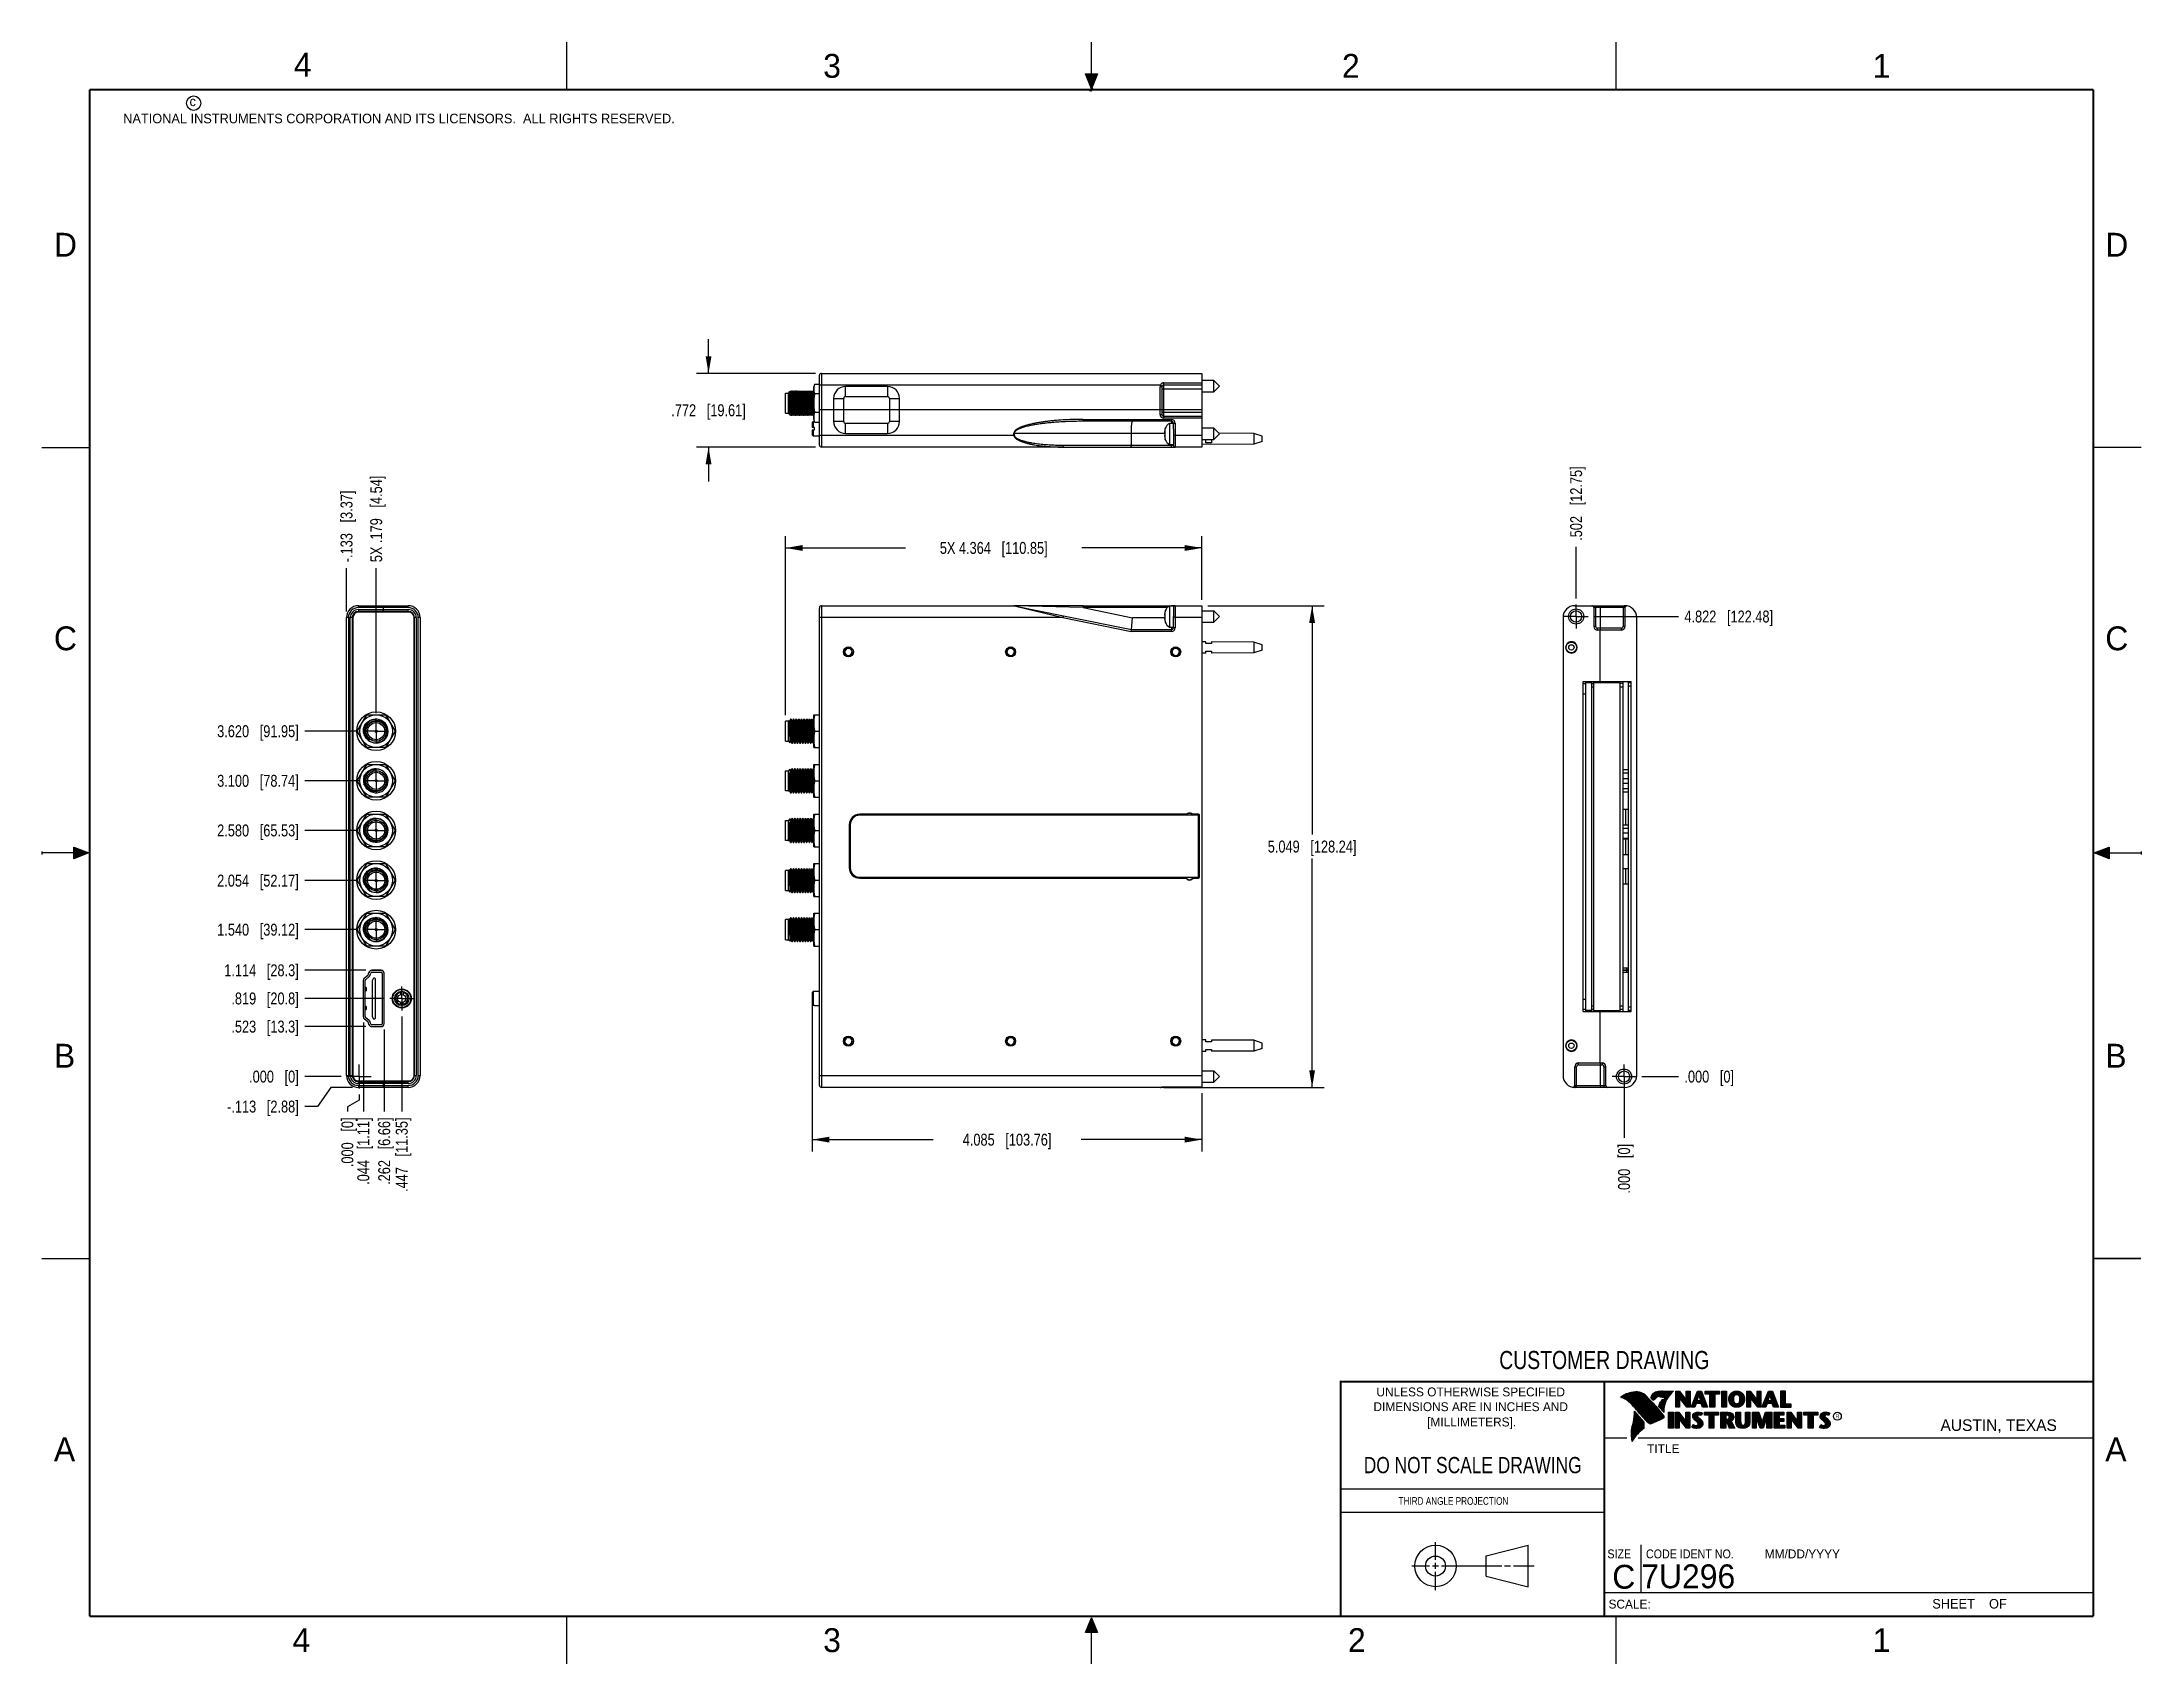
# Model space of a CAD drawing. Header units: inches. Extents: x 0 to 22, y 0 to 17.
import ezdxf

# ---------------------------------------------------------------- set-up
doc = ezdxf.new("R2010")
doc.units = ezdxf.units.IN
doc.header["$LTSCALE"] = 1.21
doc.header["$MEASUREMENT"] = 0
doc.linetypes.add('CENTER', pattern=[0.6, 0.375, -0.075, 0.075, -0.075])
doc.layers.get('0').update_dxf_attribs({"linetype": 'CONTINUOUS'})
doc.layers.add('DEFAULT_1', color=7, linetype='CENTER')
doc.layers.add('DIMENSIONS', color=7, linetype='CONTINUOUS')
doc.styles.get("Standard").update_dxf_attribs({"font": 'txt', "width": 0.8})
doc.styles.add('TEXTSTYLE_2', font='txt')
doc.styles.add('TEXTSTYLE_3', font='txt', dxfattribs={"width": 0.9})
doc.dimstyles.new('DIMSTYLE_1', dxfattribs={"dimtxt": 0.125, "dimasz": 0.18, "dimexe": 0.18, "dimexo": 0.0625, "dimgap": 0.09, "dimtad": 0, "dimtih": 1, "dimtoh": 1, "dimdec": 3, "dimzin": 4, "dimdsep": 46, "dimtxsty": 'STANDARD', "dimblk": '_FILLED', "dimblk1": '_FILLED', "dimblk2": '_FILLED', "dimcen": 0.09, "dimadec": 0, "dimazin": 0, "dimtp": 0.01, "dimtm": 0.01, "dimtfac": 1, "dimtdec": 3, "dimtofl": 0, "dimtmove": 0, "dimatfit": 3, "dimldrblk": '_FILLED', "dimfxl": 1, "dimtolj": 1, "dimtzin": 4, "dimarcsym": 0})
doc.dimstyles.new('DIMSTYLE_2', dxfattribs={"dimtxt": 0.125, "dimasz": 0.18, "dimexe": 0.18, "dimexo": 0.0625, "dimgap": 0.09, "dimtad": 0, "dimtih": 1, "dimtoh": 1, "dimdec": 3, "dimzin": 4, "dimdsep": 46, "dimtxsty": 'STANDARD', "dimblk": '_FILLED', "dimblk1": '_FILLED', "dimblk2": '_FILLED', "dimcen": 0.09, "dimadec": 0, "dimazin": 0, "dimtp": 0.01, "dimtm": 0.01, "dimtfac": 1, "dimtdec": 3, "dimtofl": 0, "dimtmove": 0, "dimatfit": 3, "dimldrblk": '_FILLED', "dimfxl": 1, "dimtolj": 1, "dimtzin": 4, "dimarcsym": 0})

msp = doc.modelspace()

# ---------------------------------------------------------------- texts
at = {"color": 2, "linetype": 'CONTINUOUS', "line_spacing_factor": 0.9}
for s, insert, char_height, width, attachment_point, style in [('4', (2.64, 16.8869), 0.25, 0.25, 1, 'TEXTSTYLE_2'), ('3', (8.1875, 16.875), 0.25, 0.25, 1, 'TEXTSTYLE_2'), ('2', (13.625, 16.875), 0.25, 0.25, 1, 'TEXTSTYLE_2'), ('1', (19.1875, 16.875), 0.25, 0.25, 1, 'TEXTSTYLE_2'), ('c', (1.5463, 16.428), 0.1, 0.1, 1, 'TEXTSTYLE_2'), ('NATIONAL INSTRUMENTS CORPORATION AND ITS LICENSORS.  ALL RIGHTS RESERVED.', (0.851, 16.2482), 0.1, 7.3, 1, 'TEXTSTYLE_2'), ('D', (0.125, 15), 0.25, 0.25, 1, 'TEXTSTYLE_2'), ('D', (21.625, 15), 0.25, 0.25, 1, 'TEXTSTYLE_2'), ('C', (0.125, 10.875), 0.25, 0.25, 1, 'TEXTSTYLE_2'), ('C', (21.625, 10.875), 0.25, 0.25, 1, 'TEXTSTYLE_2'), ('B', (0.125, 6.5), 0.25, 0.25, 1, 'TEXTSTYLE_2'), ('B', (21.625, 6.5), 0.25, 0.25, 1, 'TEXTSTYLE_2'), ('UNLESS OTHERWISE SPECIFIED', (14.9742, 2.8979), 0.093, 2.418, 2, 'TEXTSTYLE_2'), ('DIMENSIONS ARE IN INCHES AND', (14.9742, 2.7431), 0.093, 2.604, 2, 'TEXTSTYLE_2'), ('[MILLIMETERS].', (14.9844, 2.5829), 0.093, 1.302, 2, 'TEXTSTYLE_2'), ('R', (18.7972, 2.6166), 0.0418, 0.041753, 1, 'TEXTSTYLE_2'), ('AUSTIN, TEXAS', (19.898, 2.5642), 0.121576, 1.580488, 1, 'TEXTSTYLE_2'), ('A', (0.125, 2.375), 0.25, 0.25, 1, 'TEXTSTYLE_2'), ('TITLE', (16.8235, 2.303), 0.093, 0.465, 1, 'TEXTSTYLE_2'), ('A', (21.625, 2.375), 0.25, 0.25, 1, 'TEXTSTYLE_2'), ('SIZE', (16.407, 1.2002), 0.093, 0.3348, 1, 'TEXTSTYLE_3'), ('CODE IDENT NO.', (16.8114, 1.2002), 0.093, 1.1718, 1, 'TEXTSTYLE_3'), ('MM/DD/YYYY', (18.0565, 1.2002), 0.093, 0.93, 1, 'TEXTSTYLE_2'), ('SCALE:', (16.4187, 0.6745), 0.093, 0.558, 1, 'TEXTSTYLE_2'), ('SHEET    OF', (19.8121, 0.6815), 0.1, 1.1, 1, 'TEXTSTYLE_2'), ('4', (2.625, 0.375), 0.25, 0.25, 1, 'TEXTSTYLE_2'), ('3', (8.1875, 0.375), 0.25, 0.25, 1, 'TEXTSTYLE_2'), ('2', (13.6875, 0.375), 0.25, 0.25, 1, 'TEXTSTYLE_2'), ('1', (19.1875, 0.375), 0.25, 0.25, 1, 'TEXTSTYLE_2')]:
    msp.add_mtext(s, dxfattribs=dict(at, insert=insert, char_height=char_height, width=width, attachment_point=attachment_point, style=style))
at = {"color": 7, "linetype": 'CONTINUOUS', "attachment_point": 2, "line_spacing_factor": 0.9}
for s, insert, char_height, width in [('CUSTOMER DRAWING', (16.3742, 3.2811), 0.19, 2.432), ('DO NOT SCALE DRAWING', (14.9953, 2.1698), 0.17, 2.72)]:
    msp.add_mtext(s, dxfattribs=dict(at, insert=insert, char_height=char_height, width=width))
at = {"color": 2, "linetype": 'CONTINUOUS', "insert": (14.2178, 1.7486), "char_height": 0.08, "width": 1.408, "attachment_point": 1, "line_spacing_factor": 0.9}
msp.add_mtext('THIRD ANGLE PROJECTION', dxfattribs=at)
at = {"color": 7, "linetype": 'CONTINUOUS', "char_height": 0.25, "line_spacing_factor": 0.9, "style": 'TEXTSTYLE_2'}
for s, insert, width, attachment_point in [('C', (16.5785, 1.0393), 0.25, 2), ('7U296', (16.7614, 1.0441), 1.25, 1)]:
    msp.add_mtext(s, dxfattribs=dict(at, insert=insert, width=width, attachment_point=attachment_point))

# ---------------------------------------------------------------- blocks, each defined once
blk = doc.blocks.new('*D0')
at = {"layer": 'DIMENSIONS', "color": 2, "linetype": 'CONTINUOUS'}
blk.add_line((3.395, 6.68), (2.754, 6.68), dxfattribs=at)
at = {"layer": 'DIMENSIONS', "color": 2, "linetype": 'CONTINUOUS', "insert": (2.691, 6.743), "char_height": 0.125, "width": 1.125, "attachment_point": 3, "line_spacing_factor": 0.9}
blk.add_mtext('.523{\\Ftxt.shx;\\W1.000000;\\H0.125000; }[13.3]', dxfattribs=at)
blk = doc.blocks.new('_FILLED')
at = {"color": 0, "linetype": 'BYBLOCK'}
blk.add_solid([(0, 0), (-1, 0.17), (-1, -0.17)], dxfattribs=at)
blk = doc.blocks.new('*D1')
at = {"layer": 'DIMENSIONS', "color": 2, "linetype": 'CONTINUOUS'}
blk.add_line((3.136, 6.157), (2.754, 6.157), dxfattribs=at)
at = {"layer": 'DIMENSIONS', "color": 2, "linetype": 'CONTINUOUS', "insert": (2.691, 6.219), "char_height": 0.125, "width": 0.825, "attachment_point": 3, "line_spacing_factor": 0.9}
blk.add_mtext('.000{\\Ftxt.shx;\\W1.000000;\\H0.125000; }[0]', dxfattribs=at)
blk = doc.blocks.new('*D2')
at = {"layer": 'DIMENSIONS', "color": 2, "linetype": 'CONTINUOUS'}
blk.add_line((3.395, 7.271), (2.754, 7.271), dxfattribs=at)
at = {"layer": 'DIMENSIONS', "color": 2, "linetype": 'CONTINUOUS', "insert": (2.691, 7.333), "char_height": 0.125, "width": 1.225, "attachment_point": 3, "line_spacing_factor": 0.9}
blk.add_mtext('1.114{\\Ftxt.shx;\\W1.000000;\\H0.125000; }[28.3]', dxfattribs=at)
blk = doc.blocks.new('*D3')
at = {"layer": 'DIMENSIONS', "color": 2, "linetype": 'CONTINUOUS'}
blk.add_line((3.583, 6.975), (2.754, 6.975), dxfattribs=at)
at = {"layer": 'DIMENSIONS', "color": 2, "linetype": 'CONTINUOUS', "insert": (2.691, 7.038), "char_height": 0.125, "width": 1.125, "attachment_point": 3, "line_spacing_factor": 0.9}
blk.add_mtext('.819{\\Ftxt.shx;\\W1.000000;\\H0.125000; }[20.8]', dxfattribs=at)
blk = doc.blocks.new('*D4')
at = {"layer": 'DIMENSIONS', "color": 2, "linetype": 'CONTINUOUS'}
for p, q in [((3.028, 6.043), (2.886, 5.843)), ((3.254, 6.043), (3.028, 6.043)), ((2.886, 5.843), (2.754, 5.843))]:
    blk.add_line(p, q, dxfattribs=at)
at = {"layer": 'DIMENSIONS', "color": 2, "linetype": 'CONTINUOUS', "insert": (2.691, 5.905), "char_height": 0.125, "width": 1.225, "attachment_point": 3, "line_spacing_factor": 0.9}
blk.add_mtext('-.113{\\Ftxt.shx;\\W1.000000;\\H0.125000; }[2.88]', dxfattribs=at)
blk = doc.blocks.new('*D5')
at = {"layer": 'DIMENSIONS', "color": 2, "linetype": 'CONTINUOUS'}
blk.add_line((3.315, 7.697), (2.754, 7.697), dxfattribs=at)
at = {"layer": 'DIMENSIONS', "color": 2, "linetype": 'CONTINUOUS', "insert": (2.691, 7.759), "char_height": 0.125, "width": 1.325, "attachment_point": 3, "line_spacing_factor": 0.9}
blk.add_mtext('1.540{\\Ftxt.shx;\\W1.000000;\\H0.125000; }[39.12]', dxfattribs=at)
blk = doc.blocks.new('*D6')
at = {"layer": 'DIMENSIONS', "color": 2, "linetype": 'CONTINUOUS'}
blk.add_line((3.315, 8.211), (2.754, 8.211), dxfattribs=at)
at = {"layer": 'DIMENSIONS', "color": 2, "linetype": 'CONTINUOUS', "insert": (2.691, 8.273), "char_height": 0.125, "width": 1.325, "attachment_point": 3, "line_spacing_factor": 0.9}
blk.add_mtext('2.054{\\Ftxt.shx;\\W1.000000;\\H0.125000; }[52.17]', dxfattribs=at)
blk = doc.blocks.new('*D7')
at = {"layer": 'DIMENSIONS', "color": 2, "linetype": 'CONTINUOUS'}
blk.add_line((3.315, 8.737), (2.754, 8.737), dxfattribs=at)
at = {"layer": 'DIMENSIONS', "color": 2, "linetype": 'CONTINUOUS', "insert": (2.691, 8.799), "char_height": 0.125, "width": 1.325, "attachment_point": 3, "line_spacing_factor": 0.9}
blk.add_mtext('2.580{\\Ftxt.shx;\\W1.000000;\\H0.125000; }[65.53]', dxfattribs=at)
blk = doc.blocks.new('*D8')
at = {"layer": 'DIMENSIONS', "color": 2, "linetype": 'CONTINUOUS'}
blk.add_line((3.319, 9.257), (2.754, 9.257), dxfattribs=at)
at = {"layer": 'DIMENSIONS', "color": 2, "linetype": 'CONTINUOUS', "insert": (2.691, 9.319), "char_height": 0.125, "width": 1.325, "attachment_point": 3, "line_spacing_factor": 0.9}
blk.add_mtext('3.100{\\Ftxt.shx;\\W1.000000;\\H0.125000; }[78.74]', dxfattribs=at)
blk = doc.blocks.new('*D9')
at = {"layer": 'DIMENSIONS', "color": 2, "linetype": 'CONTINUOUS'}
blk.add_line((3.315, 9.257), (2.754, 9.257), dxfattribs=at)
at = {"layer": 'DIMENSIONS', "color": 2, "linetype": 'CONTINUOUS', "insert": (2.691, 9.319), "char_height": 0.125, "width": 1.325, "attachment_point": 3, "line_spacing_factor": 0.9}
blk.add_mtext('3.100{\\Ftxt.shx;\\W1.000000;\\H0.125000; }[78.74]', dxfattribs=at)
blk = doc.blocks.new('*D10')
at = {"layer": 'DIMENSIONS', "color": 2, "linetype": 'CONTINUOUS'}
blk.add_line((3.315, 9.777), (2.754, 9.777), dxfattribs=at)
at = {"layer": 'DIMENSIONS', "color": 2, "linetype": 'CONTINUOUS', "insert": (2.691, 9.839), "char_height": 0.125, "width": 1.325, "attachment_point": 3, "line_spacing_factor": 0.9}
blk.add_mtext('3.620{\\Ftxt.shx;\\W1.000000;\\H0.125000; }[91.95]', dxfattribs=at)
blk = doc.blocks.new('*D11')
at = {"layer": 'DIMENSIONS', "color": 2, "linetype": 'CONTINUOUS'}
blk.add_line((3.586, 6.649), (3.586, 5.79), dxfattribs=at)
at = {"layer": 'DIMENSIONS', "color": 2, "linetype": 'CONTINUOUS', "insert": (3.524, 5.728), "char_height": 0.125, "width": 1.125, "attachment_point": 3, "rotation": 90, "line_spacing_factor": 0.9}
blk.add_mtext('.262{\\Ftxt.shx;\\W1.000000;\\H0.125000; }[6.66]', dxfattribs=at)
blk = doc.blocks.new('*D12')
at = {"layer": 'DIMENSIONS', "color": 2, "linetype": 'CONTINUOUS'}
for p, q in [((3.324, 5.969), (3.324, 5.91)), ((3.324, 5.91), (3.201, 5.841)), ((3.201, 5.841), (3.201, 5.79))]:
    blk.add_line(p, q, dxfattribs=at)
at = {"layer": 'DIMENSIONS', "color": 2, "linetype": 'CONTINUOUS', "insert": (3.138, 5.728), "char_height": 0.125, "width": 0.825, "attachment_point": 3, "rotation": 90, "line_spacing_factor": 0.9}
blk.add_mtext('.000{\\Ftxt.shx;\\W1.000000;\\H0.125000; }[0]', dxfattribs=at)
blk = doc.blocks.new('*D13')
at = {"layer": 'DIMENSIONS', "color": 2, "linetype": 'CONTINUOUS'}
blk.add_line((3.368, 6.724), (3.368, 5.79), dxfattribs=at)
at = {"layer": 'DIMENSIONS', "color": 2, "linetype": 'CONTINUOUS', "insert": (3.305, 5.728), "char_height": 0.125, "width": 1.125, "attachment_point": 3, "rotation": 90, "line_spacing_factor": 0.9}
blk.add_mtext('.044{\\Ftxt.shx;\\W1.000000;\\H0.125000; }[1.11]', dxfattribs=at)
blk = doc.blocks.new('*D14')
at = {"layer": 'DIMENSIONS', "color": 2, "linetype": 'CONTINUOUS'}
blk.add_line((3.771, 6.788), (3.771, 5.79), dxfattribs=at)
at = {"layer": 'DIMENSIONS', "color": 2, "linetype": 'CONTINUOUS', "insert": (3.708, 5.728), "char_height": 0.125, "width": 1.225, "attachment_point": 3, "rotation": 90, "line_spacing_factor": 0.9}
blk.add_mtext('.447{\\Ftxt.shx;\\W1.000000;\\H0.125000; }[11.35]', dxfattribs=at)
blk = doc.blocks.new('*D15')
at = {"layer": 'DIMENSIONS', "color": 2, "linetype": 'CONTINUOUS'}
blk.add_line((3.502, 9.964), (3.502, 11.486), dxfattribs=at)
at = {"layer": 'DIMENSIONS', "color": 2, "linetype": 'CONTINUOUS', "insert": (3.44, 11.548), "char_height": 0.125, "width": 1.425, "attachment_point": 1, "rotation": 90, "line_spacing_factor": 0.9}
blk.add_mtext('5X .179{\\Ftxt.shx;\\W1.000000;\\H0.125000; }[4.54]', dxfattribs=at)
blk = doc.blocks.new('*D16')
at = {"layer": 'DIMENSIONS', "color": 2, "linetype": 'CONTINUOUS'}
blk.add_line((3.191, 11.03), (3.191, 11.486), dxfattribs=at)
at = {"layer": 'DIMENSIONS', "color": 2, "linetype": 'CONTINUOUS', "insert": (3.129, 11.548), "char_height": 0.125, "width": 1.225, "attachment_point": 1, "rotation": 90, "line_spacing_factor": 0.9}
blk.add_mtext('-.133{\\Ftxt.shx;\\W1.000000;\\H0.125000; }[3.37]', dxfattribs=at)
blk = doc.blocks.new('*D17')
at = {"layer": 'DIMENSIONS', "color": 2, "linetype": 'CONTINUOUS'}
blk.add_line((16.267, 10.979), (17.151, 10.979), dxfattribs=at)
at = {"layer": 'DIMENSIONS', "color": 2, "linetype": 'CONTINUOUS', "insert": (17.214, 11.041), "char_height": 0.125, "width": 1.425, "attachment_point": 1, "line_spacing_factor": 0.9}
blk.add_mtext('4.822{\\Ftxt.shx;\\W1.000000;\\H0.125000; }[122.48]', dxfattribs=at)
blk = doc.blocks.new('*D18')
at = {"layer": 'DIMENSIONS', "color": 2, "linetype": 'CONTINUOUS'}
blk.add_line((16.769, 6.157), (17.151, 6.157), dxfattribs=at)
at = {"layer": 'DIMENSIONS', "color": 2, "linetype": 'CONTINUOUS', "insert": (17.214, 6.219), "char_height": 0.125, "width": 0.825, "attachment_point": 1, "line_spacing_factor": 0.9}
blk.add_mtext('.000{\\Ftxt.shx;\\W1.000000;\\H0.125000; }[0]', dxfattribs=at)
blk = doc.blocks.new('*D19')
at = {"layer": 'DIMENSIONS', "color": 2, "linetype": 'CONTINUOUS'}
blk.add_line((16.079, 11.166), (16.079, 11.709), dxfattribs=at)
at = {"layer": 'DIMENSIONS', "color": 2, "linetype": 'CONTINUOUS', "insert": (16.017, 11.772), "char_height": 0.125, "width": 1.225, "attachment_point": 1, "rotation": 90, "line_spacing_factor": 0.9}
blk.add_mtext('.502{\\Ftxt.shx;\\W1.000000;\\H0.125000; }[12.75]', dxfattribs=at)
blk = doc.blocks.new('*D20')
at = {"layer": 'DIMENSIONS', "color": 2, "linetype": 'CONTINUOUS'}
blk.add_line((16.581, 6.094), (16.581, 5.514), dxfattribs=at)
at = {"layer": 'DIMENSIONS', "color": 2, "linetype": 'CONTINUOUS', "insert": (16.519, 5.451), "char_height": 0.125, "width": 0.825, "attachment_point": 3, "rotation": 90, "line_spacing_factor": 0.9}
blk.add_mtext('.000{\\Ftxt.shx;\\W1.000000;\\H0.125000; }[0]', dxfattribs=at)
blk = doc.blocks.new('*D21')
at = {"layer": 'DIMENSIONS', "color": 2, "linetype": 'CONTINUOUS'}
for p, q in [((6.986, 13.527), (6.986, 13.887)), ((8.106, 13.527), (6.861, 13.527)), ((8.106, 12.755), (6.861, 12.755)), ((6.986, 12.755), (6.986, 12.395))]:
    blk.add_line(p, q, dxfattribs=at)
at = {"layer": 'DIMENSIONS', "color": 2, "linetype": 'CONTINUOUS', "xscale": 0.18, "yscale": 0.18, "zscale": 0.18}
for p, rotation in [((6.986, 13.527), 270), ((6.986, 12.755), 90)]:
    blk.add_blockref('_FILLED', p, dxfattribs=dict(at, rotation=rotation))
at = {"layer": 'DIMENSIONS', "color": 2, "linetype": 'CONTINUOUS', "insert": (6.986, 13.203), "char_height": 0.125, "width": 1.225, "attachment_point": 2, "line_spacing_factor": 0.9}
blk.add_mtext('.772{\\Ftxt.shx;\\W1.000000;\\H0.125000; }[19.61]', dxfattribs=at)
blk = doc.blocks.new('*D22')
at = {"layer": 'DIMENSIONS', "color": 2, "linetype": 'CONTINUOUS'}
for p, q in [((7.793, 9.944), (7.793, 11.822)), ((7.793, 11.697), (9.05, 11.697)), ((12.157, 11.697), (10.9, 11.697)), ((12.157, 11.155), (12.157, 11.822))]:
    blk.add_line(p, q, dxfattribs=at)
at = {"layer": 'DIMENSIONS', "color": 2, "linetype": 'CONTINUOUS', "xscale": 0.18, "yscale": 0.18, "zscale": 0.18, "rotation": 180}
blk.add_blockref('_FILLED', (7.793, 11.697), dxfattribs=at)
at = {"layer": 'DIMENSIONS', "color": 2, "linetype": 'CONTINUOUS', "xscale": 0.18, "yscale": 0.18, "zscale": 0.18}
blk.add_blockref('_FILLED', (12.157, 11.697), dxfattribs=at)
at = {"layer": 'DIMENSIONS', "color": 2, "linetype": 'CONTINUOUS', "insert": (9.975, 11.76), "char_height": 0.125, "width": 1.725, "attachment_point": 2, "line_spacing_factor": 0.9}
blk.add_mtext('5X 4.364{\\Ftxt.shx;\\W1.000000;\\H0.125000; }[110.85]', dxfattribs=at)
blk = doc.blocks.new('*D23')
at = {"layer": 'DIMENSIONS', "color": 2, "linetype": 'CONTINUOUS'}
for p, q in [((8.072, 6.913), (8.072, 5.371)), ((12.157, 5.984), (12.157, 5.371)), ((8.072, 5.496), (9.34, 5.496)), ((12.157, 5.496), (10.89, 5.496))]:
    blk.add_line(p, q, dxfattribs=at)
at = {"layer": 'DIMENSIONS', "color": 2, "linetype": 'CONTINUOUS', "xscale": 0.18, "yscale": 0.18, "zscale": 0.18, "rotation": 180}
blk.add_blockref('_FILLED', (8.072, 5.496), dxfattribs=at)
at = {"layer": 'DIMENSIONS', "color": 2, "linetype": 'CONTINUOUS', "xscale": 0.18, "yscale": 0.18, "zscale": 0.18}
blk.add_blockref('_FILLED', (12.157, 5.496), dxfattribs=at)
at = {"layer": 'DIMENSIONS', "color": 2, "linetype": 'CONTINUOUS', "insert": (10.115, 5.558), "char_height": 0.125, "width": 1.425, "attachment_point": 2, "line_spacing_factor": 0.9}
blk.add_mtext('4.085{\\Ftxt.shx;\\W1.000000;\\H0.125000; }[103.76]', dxfattribs=at)
blk = doc.blocks.new('*D24')
at = {"layer": 'DIMENSIONS', "color": 2, "linetype": 'CONTINUOUS'}
for p, q in [((12.22, 11.092), (13.437, 11.092)), ((13.312, 11.092), (13.312, 8.693)), ((13.312, 6.043), (13.312, 8.443)), ((11.821, 6.043), (13.437, 6.043))]:
    blk.add_line(p, q, dxfattribs=at)
at = {"layer": 'DIMENSIONS', "color": 2, "linetype": 'CONTINUOUS', "xscale": 0.18, "yscale": 0.18, "zscale": 0.18}
for p, rotation in [((13.312, 11.092), 90), ((13.312, 6.043), 270)]:
    blk.add_blockref('_FILLED', p, dxfattribs=dict(at, rotation=rotation))
at = {"layer": 'DIMENSIONS', "color": 2, "linetype": 'CONTINUOUS', "insert": (13.312, 8.63), "char_height": 0.125, "width": 1.425, "attachment_point": 2, "line_spacing_factor": 0.9}
blk.add_mtext('5.049{\\Ftxt.shx;\\W1.000000;\\H0.125000; }[128.24]', dxfattribs=at)

# ---------------------------------------------------------------- dimensions: what is measured, and where the dimension line sits
at = {"layer": 'DIMENSIONS', "color": 2, "linetype": 'CONTINUOUS'}
for base, p1, p2, angle, picture, middle in [((6.9863, 13.5266), (8.1065, 12.7546), (8.1065, 13.5266), 90, '*D21', (6.8613, 13.1406)), ((13.3125, 6.0431), (12.2199, 11.092), (11.8205, 6.0431), 270, '*D24', (13.1625, 8.5676)), ((8.0724, 5.4956), (12.1574, 5.9835), (8.0724, 6.9128), 180, '*D23', (9.9649, 5.4956))]:
    dim = msp.add_linear_dim(base=base, p1=p1, p2=p2, angle=angle, dimstyle='DIMSTYLE_2', dxfattribs=at)
    dim.commit()
    dim.dimension.update_dxf_attribs({"geometry": picture, "text_midpoint": middle, "dimtype": 160})
for feature_location, offset, dtype, origin, picture, middle in [((16.0792, 11.1662), (0, 0.5431), 1, (16.5812, 6.1566), '*D19', (16.0792, 12.3843)), ((16.2668, 10.9786), (0.8844, 0), 0, (16.7063, 6.1566), '*D17', (17.9262, 10.9786)), ((3.3147, 9.7766), (-0.561, 0), 0, (3.3772, 6.1566), '*D10', (1.7288, 9.7766)), ((3.3194, 9.2566), (-0.5656, 0), 0, (3.5023, 6.1566), '*D8', (1.7288, 9.2566)), ((3.3147, 9.2566), (-0.561, 0), 0, (3.3772, 6.1566), '*D9', (1.7288, 9.2566)), ((3.3147, 8.7366), (-0.561, 0), 0, (3.3772, 6.1566), '*D7', (1.7288, 8.7366)), ((3.3147, 8.2106), (-0.561, 0), 0, (3.3772, 6.1566), '*D6', (1.7288, 8.2106)), ((3.3147, 7.6966), (-0.561, 0), 0, (3.3772, 6.1566), '*D5', (1.7288, 7.6966)), ((3.3946, 7.2706), (-0.6408, 0), 0, (3.4571, 6.1566), '*D2', (1.7788, 7.2706)), ((3.583, 6.9753), (-0.8292, 0), 0, (3.6455, 6.1566), '*D3', (1.8788, 6.9753)), ((3.7706, 6.7877), (0, -0.9976), 1, (3.3238, 6.8502), '*D14', (3.905, 4.8917)), ((3.3946, 6.68), (-0.6408, 0), 0, (3.1987, 6.1566), '*D0', (1.8788, 6.68)), ((3.3676, 6.7243), (0, -0.9341), 1, (3.3238, 6.7868), '*D13', (3.4797, 4.9417)), ((3.5861, 6.649), (0, -0.8589), 1, (3.3238, 6.0315), '*D11', (3.6982, 4.9417)), ((3.1361517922, 6.156581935), (-0.3824000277, 0), 0, (3.1986517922, 6.156581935), '*D1', (2.0287517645, 6.156581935)), ((16.768808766, 6.156581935), (0.3824000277, 0), 0, (16.706308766, 6.156581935), '*D18', (17.6262087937, 6.156581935)), ((3.3237517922, 5.968981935), (-0.1230371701, -0.1788171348), 0, (3.3237517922, 6.031481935), '*D12', (3.3127330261, 5.0916656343)), ((16.581208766, 6.094081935), (0, -0.5804279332), 1, (16.581208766, 6.156581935), '*D20', (16.6932271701, 4.8151548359))]:
    dim = msp.add_ordinate_dim(feature_location=feature_location, offset=offset, dtype=dtype, origin=origin, dimstyle='DIMSTYLE_1', dxfattribs=at)
    dim.commit()
    dim.dimension.update_dxf_attribs({"geometry": picture, "text_midpoint": middle})
for feature_location, offset, dtype, origin, text, picture, middle in [((3.1912517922, 11.0295254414), (0, 0.455999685), 1, (3.3237517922, 10.9670254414), '-<>', '*D16', (3.1912517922, 12.1605251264)), ((3.5023, 9.96418), (0, 1.52134), 1, (3.32375, 9.90168), '5X <>', '*D15', (3.5023, 12.26053)), ((3.25375, 6.04314), (-0.5, -0.20017), 0, (3.31625, 6.15658), '-<>', '*D4', (1.87875, 5.84297))]:
    dim = msp.add_ordinate_dim(feature_location=feature_location, offset=offset, dtype=dtype, origin=origin, text=text, dimstyle='DIMSTYLE_1', dxfattribs=at)
    dim.commit()
    dim.dimension.update_dxf_attribs({"geometry": picture, "text_midpoint": middle})
dim = msp.add_linear_dim(base=(12.1574, 11.6971), p1=(7.7934, 9.9443), p2=(12.1574, 11.1545), text='5X <>', dimstyle='DIMSTYLE_2', dxfattribs=at)
dim.commit()
dim.dimension.update_dxf_attribs({"geometry": '*D22', "text_midpoint": (9.8754, 11.6971), "dimtype": 160})

# ---------------------------------------------------------------- hatches: boundary and pattern name
at = {"linetype": 'CONTINUOUS'}
for points in [[(11, 16.51), (10.9375, 16.6663), (11.0625, 16.6663)], [(0.3337, 8.5625), (0.49, 8.5), (0.3337, 8.4375)], [(21.6663, 8.5625), (21.6663, 8.4375), (21.51, 8.5)], [(10.9375, 0.3287), (11, 0.485), (11.0625, 0.3287)]]:
    msp.add_hatch(color=2, dxfattribs=at).paths.add_polyline_path(points)

# ---------------------------------------------------------------- linework, layer by layer
at = {"color": 2, "linetype": 'CONTINUOUS'}
for p, q in [((5.5, 16.5), (5.5, 17)), ((11, 16.485), (11, 17)), ((16.5, 16.5), (16.5, 17)), ((11, 16.51), (10.9375, 16.6663)), ((10.9375, 16.6663), (11.0625, 16.6663)), ((11.015, 16.515), (10.985, 16.485)), ((10.985, 16.485), (11, 16.515)), ((11.0625, 16.6663), (11, 16.51)), ((11, 16.485), (11.015, 16.515)), ((0, 12.75), (0.5, 12.75)), ((22, 12.75), (21.5, 12.75)), ((0, 8.515), (0, 8.485)), ((0.49, 8.5), (0, 8.5)), ((0.3337, 8.4375), (0.3337, 8.5625)), ((0.3337, 8.5625), (0.49, 8.5)), ((0.49, 8.5), (0.3337, 8.4375)), ((21.51, 8.5), (21.6663, 8.5625)), ((21.51, 8.5), (22, 8.5)), ((21.6663, 8.4375), (21.51, 8.5)), ((21.6663, 8.5625), (21.6663, 8.4375)), ((22, 8.515), (22, 8.485)), ((0, 4.25), (0.5, 4.25)), ((16.375, 2.96), (21.5, 2.96)), ((16.5578, 2.796), (16.5578, 2.7989)), ((16.5646, 2.7936), (16.5646, 2.8033)), ((16.5714, 2.7909), (16.5714, 2.8075)), ((16.5782, 2.788), (16.5782, 2.8116)), ((16.5851, 2.7849), (16.5851, 2.8154)), ((16.5919, 2.7815), (16.5919, 2.819)), ((16.5987, 2.7778), (16.5987, 2.8221)), ((16.6055, 2.7738), (16.6055, 2.8249)), ((16.6124, 2.7696), (16.6124, 2.8276)), ((16.6192, 2.765), (16.6192, 2.8301)), ((16.626, 2.7601), (16.626, 2.8325)), ((16.6329, 2.7549), (16.6329, 2.8347)), ((16.6397, 2.7492), (16.6397, 2.8367)), ((16.6465, 2.7431), (16.6465, 2.8386)), ((16.6533, 2.7366), (16.6533, 2.8403)), ((16.6602, 2.7295), (16.6602, 2.8419)), ((16.667, 2.7221), (16.667, 2.8435)), ((16.6738, 2.7146), (16.6738, 2.8449)), ((16.6806, 2.707), (16.6806, 2.8459)), ((16.6875, 2.6995), (16.6875, 2.8467)), ((16.7939, 2.533), (16.6919, 2.6489)), ((16.6943, 2.6918), (16.6943, 2.8472)), ((16.7011, 2.6841), (16.7011, 2.8474)), ((16.708, 2.6764), (16.708, 2.8474)), ((16.7148, 2.6685), (16.7148, 2.847)), ((16.7216, 2.6607), (16.7216, 2.8465)), ((16.7284, 2.6527), (16.7284, 2.8456)), ((16.7353, 2.6447), (16.7353, 2.8445)), ((16.7421, 2.6366), (16.7421, 2.8431)), ((16.7489, 2.6285), (16.7489, 2.8417)), ((16.7557, 2.6204), (16.7557, 2.84)), ((16.7626, 2.6125), (16.7626, 2.8378)), ((16.7694, 2.6046), (16.7694, 2.8352)), ((16.7762, 2.5968), (16.7762, 2.8321)), ((16.7831, 2.5891), (16.7831, 2.8284)), ((16.7899, 2.5815), (16.7899, 2.8242)), ((16.7967, 2.5739), (16.7967, 2.8193)), ((16.8035, 2.5665), (16.8035, 2.8136)), ((16.8104, 2.5591), (16.8104, 2.807)), ((16.8172, 2.5519), (16.8172, 2.7996)), ((16.824, 2.5447), (16.824, 2.7924)), ((16.8308, 2.5375), (16.8308, 2.7853)), ((16.8377, 2.5314), (16.8377, 2.7781)), ((16.8445, 2.5262), (16.8445, 2.7709)), ((16.8513, 2.523), (16.8513, 2.7637)), ((16.8581, 2.5224), (16.8581, 2.7565)), ((16.8864, 2.7664), (16.8632, 2.7937)), ((16.865, 2.5241), (16.865, 2.7493)), ((16.8877, 2.7723), (16.8682, 2.7952)), ((16.8718, 2.791), (16.8718, 2.8085)), ((16.8718, 2.527), (16.8718, 2.7421)), ((16.8786, 2.783), (16.8786, 2.8206)), ((16.8786, 2.5298), (16.8786, 2.7348)), ((16.8855, 2.7749), (16.8855, 2.8281)), ((16.8855, 2.5327), (16.8855, 2.727)), ((16.8923, 2.7747), (16.8923, 2.8335)), ((16.8923, 2.5356), (16.8923, 2.7187)), ((16.8991, 2.7788), (16.8991, 2.8375)), ((16.8991, 2.5385), (16.8991, 2.7104)), ((16.9059, 2.7837), (16.9059, 2.8408)), ((16.9059, 2.5415), (16.9059, 2.7022)), ((16.9128, 2.7896), (16.9128, 2.8436)), ((16.9128, 2.5446), (16.9128, 2.6939)), ((16.9196, 2.7966), (16.9196, 2.8459)), ((16.9196, 2.5477), (16.9196, 2.6856)), ((16.9264, 2.8018), (16.9264, 2.8477)), ((16.9264, 2.5508), (16.9264, 2.6774)), ((16.9332, 2.8053), (16.9332, 2.849)), ((16.9332, 2.554), (16.9332, 2.6691)), ((16.9401, 2.8077), (16.9401, 2.8499)), ((16.9401, 2.5573), (16.9401, 2.6608)), ((16.9616, 2.6797), (16.9434, 2.7005)), ((16.9469, 2.8082), (16.9469, 2.8509)), ((16.9469, 2.5606), (16.9469, 2.6526)), ((16.9653, 2.6828), (16.9492, 2.7013)), ((16.9537, 2.8069), (16.9537, 2.8518)), ((16.9537, 2.696), (16.9537, 2.7109)), ((16.9537, 2.5639), (16.9537, 2.6443)), ((16.9606, 2.8048), (16.9606, 2.8525)), ((16.9606, 2.6882), (16.9606, 2.7266)), ((16.9674, 2.8034), (16.9674, 2.8531)), ((16.9674, 2.6802), (16.9674, 2.7444)), ((16.9742, 2.8027), (16.9742, 2.8536)), ((16.9742, 2.672), (16.9742, 2.7568)), ((16.981, 2.8023), (16.981, 2.854)), ((16.981, 2.664), (16.981, 2.7634)), ((16.9838, 2.8589), (17.0997, 2.8607)), ((16.9839, 2.8541), (17.087, 2.8557)), ((16.9879, 2.802), (16.9879, 2.8542)), ((16.9879, 2.6563), (16.9879, 2.7665)), ((16.999, 2.637), (16.9946, 2.6418)), ((16.9947, 2.8019), (16.9947, 2.8543)), ((16.9947, 2.6748), (16.9947, 2.7683)), ((17.0015, 2.8005), (17.0015, 2.8544)), ((17.0015, 2.7195), (17.0015, 2.7694)), ((17.0083, 2.7963), (17.0083, 2.8545)), ((17.0083, 2.7388), (17.0083, 2.7698)), ((17.0152, 2.755), (17.0152, 2.8546)), ((17.022, 2.7691), (17.022, 2.8547)), ((17.0288, 2.7817), (17.0288, 2.8548)), ((17.0357, 2.7931), (17.0357, 2.8549)), ((17.0425, 2.8035), (17.0425, 2.855)), ((17.0493, 2.8131), (17.0493, 2.8551)), ((17.0561, 2.822), (17.0561, 2.8552)), ((17.063, 2.8303), (17.063, 2.8553)), ((17.0698, 2.8381), (17.0698, 2.8554)), ((17.0766, 2.8454), (17.0766, 2.8555)), ((17.1243, 2.8592), (17.1609, 2.8592)), ((17.1243, 2.6915), (17.1243, 2.8592)), ((17.1637, 2.6915), (17.1243, 2.6915)), ((17.1291, 2.8543), (17.1585, 2.8543)), ((17.1291, 2.6963), (17.1291, 2.8543)), ((17.1589, 2.6963), (17.1291, 2.6963)), ((17.1381, 2.6963), (17.1381, 2.8543)), ((17.1447, 2.6963), (17.1447, 2.8543)), ((17.1514, 2.6963), (17.1514, 2.8543)), ((17.1589, 2.8042), (17.1581, 2.8543)), ((17.1585, 2.8543), (17.2383, 2.7492)), ((17.2418, 2.6963), (17.1589, 2.8042)), ((17.1589, 2.8042), (17.1589, 2.6963)), ((17.1609, 2.8592), (17.2334, 2.7636)), ((17.2395, 2.6915), (17.1637, 2.7899)), ((17.1637, 2.7899), (17.1637, 2.6915)), ((17.1648, 2.7965), (17.1648, 2.8461)), ((17.1714, 2.7879), (17.1714, 2.8373)), ((17.1781, 2.7792), (17.1781, 2.8285)), ((17.1848, 2.7705), (17.1848, 2.8197)), ((17.1915, 2.7618), (17.1915, 2.8109)), ((17.1981, 2.7531), (17.1981, 2.8021)), ((17.2048, 2.7445), (17.2048, 2.7933)), ((17.2115, 2.7358), (17.2115, 2.7845)), ((17.2182, 2.7271), (17.2182, 2.7757)), ((17.2248, 2.7184), (17.2248, 2.7669)), ((17.2315, 2.7098), (17.2315, 2.7581)), ((17.2334, 2.8592), (17.2732, 2.8592)), ((17.2334, 2.7636), (17.2334, 2.8592)), ((17.2382, 2.7011), (17.2383, 2.7492)), ((17.2383, 2.8543), (17.2684, 2.8543)), ((17.2383, 2.7492), (17.2383, 2.8543)), ((17.2732, 2.6915), (17.2395, 2.6915)), ((17.2684, 2.6963), (17.2418, 2.6963)), ((17.2449, 2.6963), (17.2449, 2.8543)), ((17.2515, 2.6963), (17.2515, 2.8543)), ((17.2582, 2.6963), (17.2582, 2.8543)), ((17.2649, 2.6963), (17.2649, 2.8543)), ((17.2684, 2.8543), (17.2684, 2.6963)), ((17.2732, 2.8592), (17.2732, 2.6915)), ((17.2831, 2.6915), (17.3516, 2.8591)), ((17.3228, 2.6915), (17.2831, 2.6915)), ((17.2903, 2.6964), (17.3548, 2.8542)), ((17.3195, 2.6964), (17.2903, 2.6964)), ((17.2983, 2.6964), (17.2983, 2.7158)), ((17.3049, 2.6964), (17.3049, 2.7322)), ((17.3116, 2.6964), (17.3116, 2.7485)), ((17.3183, 2.6964), (17.3183, 2.7648)), ((17.3356, 2.7364), (17.3195, 2.6964)), ((17.3388, 2.7316), (17.3228, 2.6915)), ((17.325, 2.7101), (17.325, 2.7812)), ((17.3316, 2.7267), (17.3316, 2.7975)), ((17.394, 2.7364), (17.3356, 2.7364)), ((17.3383, 2.7364), (17.3383, 2.8138)), ((17.3905, 2.7316), (17.3388, 2.7316)), ((17.3409, 2.7533), (17.3624, 2.8228)), ((17.389, 2.7533), (17.3409, 2.7533)), ((17.345, 2.7666), (17.345, 2.8302)), ((17.345, 2.7364), (17.345, 2.7533)), ((17.3475, 2.7581), (17.3659, 2.8179)), ((17.3827, 2.7581), (17.3475, 2.7581)), ((17.3516, 2.8591), (17.3938, 2.8591)), ((17.3517, 2.7882), (17.3517, 2.8465)), ((17.3517, 2.7364), (17.3517, 2.7533)), ((17.3548, 2.8542), (17.3905, 2.8542)), ((17.3583, 2.8098), (17.3583, 2.8542)), ((17.3583, 2.7364), (17.3583, 2.7533)), ((17.3624, 2.8228), (17.3701, 2.8228)), ((17.365, 2.8228), (17.365, 2.8542)), ((17.365, 2.7364), (17.365, 2.7533)), ((17.3659, 2.8179), (17.3664, 2.8179)), ((17.3664, 2.8179), (17.3827, 2.7581)), ((17.3701, 2.8228), (17.389, 2.7533)), ((17.3717, 2.817), (17.3717, 2.8542)), ((17.3717, 2.7364), (17.3717, 2.7533)), ((17.3784, 2.7925), (17.3784, 2.8542)), ((17.3784, 2.7364), (17.3784, 2.7533)), ((17.385, 2.7679), (17.385, 2.8542)), ((17.385, 2.7364), (17.385, 2.7533)), ((17.3905, 2.8542), (17.4504, 2.6964)), ((17.4039, 2.6915), (17.3905, 2.7316)), ((17.3917, 2.7364), (17.3917, 2.851)), ((17.3938, 2.8591), (17.4574, 2.6915)), ((17.4074, 2.6964), (17.394, 2.7364)), ((17.3984, 2.7232), (17.3984, 2.8334)), ((17.4574, 2.6915), (17.4039, 2.6915)), ((17.4051, 2.7034), (17.4051, 2.8158)), ((17.4504, 2.6964), (17.4074, 2.6964)), ((17.4118, 2.6964), (17.4118, 2.7982)), ((17.4184, 2.6964), (17.4184, 2.7806)), ((17.4251, 2.6964), (17.4251, 2.763)), ((17.4318, 2.6964), (17.4318, 2.7455)), ((17.4327, 2.8591), (17.5802, 2.8591)), ((17.4327, 2.8278), (17.4327, 2.8591)), ((17.481, 2.8278), (17.4327, 2.8278)), ((17.4375, 2.8542), (17.5753, 2.8542)), ((17.4375, 2.8327), (17.4375, 2.8542)), ((17.4859, 2.8327), (17.4375, 2.8327)), ((17.4385, 2.6964), (17.4385, 2.7279)), ((17.4451, 2.8327), (17.4451, 2.8542)), ((17.4451, 2.6964), (17.4451, 2.7103)), ((17.4518, 2.8327), (17.4518, 2.8542)), ((17.4585, 2.8327), (17.4585, 2.8542)), ((17.4652, 2.8327), (17.4652, 2.8542)), ((17.4718, 2.8327), (17.4718, 2.8542)), ((17.4785, 2.8327), (17.4785, 2.8542)), ((17.481, 2.6915), (17.481, 2.8278)), ((17.5318, 2.6915), (17.481, 2.6915)), ((17.4859, 2.8327), (17.4852, 2.8542)), ((17.4859, 2.6964), (17.4859, 2.8327)), ((17.5269, 2.6964), (17.4859, 2.6964)), ((17.4919, 2.6964), (17.4919, 2.8542)), ((17.4985, 2.6964), (17.4985, 2.8542)), ((17.5052, 2.6964), (17.5052, 2.8542)), ((17.5119, 2.6964), (17.5119, 2.8542)), ((17.5186, 2.6964), (17.5186, 2.8542)), ((17.5269, 2.8327), (17.5252, 2.8542)), ((17.5753, 2.8327), (17.5269, 2.8327)), ((17.5269, 2.8327), (17.5269, 2.6964)), ((17.5802, 2.8278), (17.5318, 2.8278)), ((17.5318, 2.8278), (17.5318, 2.6915)), ((17.5319, 2.8327), (17.5319, 2.8542)), ((17.5386, 2.8327), (17.5386, 2.8542)), ((17.5453, 2.8327), (17.5453, 2.8542)), ((17.5519, 2.8327), (17.5519, 2.8542)), ((17.5586, 2.8327), (17.5586, 2.8542)), ((17.5653, 2.8327), (17.5653, 2.8542)), ((17.572, 2.8327), (17.572, 2.8542)), ((17.5753, 2.8542), (17.5753, 2.8327)), ((17.5802, 2.8591), (17.5802, 2.8278)), ((17.6059, 2.8591), (17.6565, 2.8591)), ((17.6059, 2.6915), (17.6059, 2.8591)), ((17.6565, 2.6915), (17.6059, 2.6915)), ((17.6108, 2.8542), (17.6516, 2.8542)), ((17.6108, 2.6964), (17.6108, 2.8542)), ((17.6516, 2.6964), (17.6108, 2.6964)), ((17.6187, 2.6964), (17.6187, 2.8542)), ((17.6254, 2.6964), (17.6254, 2.8542)), ((17.632, 2.6964), (17.632, 2.8542)), ((17.6387, 2.6964), (17.6387, 2.8542)), ((17.6454, 2.6964), (17.6454, 2.8542)), ((17.6516, 2.8542), (17.6516, 2.6964)), ((17.6565, 2.8591), (17.6565, 2.6915)), ((17.6849, 2.7803), (17.6851, 2.7836)), ((17.6849, 2.7769), (17.6849, 2.7803)), ((17.6849, 2.7735), (17.6849, 2.7769)), ((17.6851, 2.7701), (17.6849, 2.7735)), ((17.6851, 2.7836), (17.6853, 2.7869)), ((17.6854, 2.7668), (17.6851, 2.7701)), ((17.6853, 2.7869), (17.6857, 2.7901)), ((17.6859, 2.7634), (17.6854, 2.7668)), ((17.6857, 2.7901), (17.6862, 2.7933)), ((17.6864, 2.76), (17.6859, 2.7634)), ((17.6862, 2.7933), (17.6868, 2.7964)), ((17.687, 2.7567), (17.6864, 2.76)), ((17.6868, 2.7964), (17.6876, 2.7995)), ((17.6878, 2.7535), (17.687, 2.7567)), ((17.6876, 2.7995), (17.6884, 2.8024)), ((17.6886, 2.7503), (17.6878, 2.7535)), ((17.6884, 2.8024), (17.6893, 2.8053)), ((17.6895, 2.7471), (17.6886, 2.7503)), ((17.6893, 2.8053), (17.6904, 2.8081)), ((17.6905, 2.7441), (17.6895, 2.7471)), ((17.6904, 2.8081), (17.6915, 2.8108)), ((17.6905, 2.7441), (17.6904, 2.8081)), ((17.6917, 2.7411), (17.6905, 2.7441)), ((17.6915, 2.8108), (17.6928, 2.8135)), ((17.6929, 2.7383), (17.6917, 2.7411)), ((17.6928, 2.8135), (17.6942, 2.8161)), ((17.6942, 2.7355), (17.6929, 2.7383)), ((17.6942, 2.8161), (17.6957, 2.8186)), ((17.6956, 2.7327), (17.6942, 2.7355)), ((17.6971, 2.7301), (17.6956, 2.7327)), ((17.6957, 2.8186), (17.6973, 2.8211)), ((17.6971, 2.7301), (17.6973, 2.8211)), ((17.6987, 2.7275), (17.6971, 2.7301)), ((17.6973, 2.8211), (17.699, 2.8236)), ((17.7003, 2.725), (17.6987, 2.7275)), ((17.699, 2.8236), (17.7008, 2.826)), ((17.7021, 2.7226), (17.7003, 2.725)), ((17.7008, 2.826), (17.7028, 2.8284)), ((17.704, 2.7203), (17.7021, 2.7226)), ((17.7028, 2.8284), (17.7048, 2.8307)), ((17.704, 2.7203), (17.7048, 2.8307)), ((17.706, 2.7181), (17.704, 2.7203)), ((17.7048, 2.8307), (17.707, 2.833)), ((17.708, 2.7159), (17.706, 2.7181)), ((17.707, 2.833), (17.7092, 2.8351)), ((17.7102, 2.7138), (17.708, 2.7159)), ((17.7092, 2.8351), (17.7114, 2.8372)), ((17.7102, 2.7138), (17.7114, 2.8372)), ((17.7124, 2.7119), (17.7102, 2.7138)), ((17.7114, 2.8372), (17.7138, 2.8392)), ((17.7147, 2.71), (17.7124, 2.7119)), ((17.7138, 2.8392), (17.7162, 2.841)), ((17.717, 2.7082), (17.7147, 2.71)), ((17.7162, 2.841), (17.7186, 2.8427)), ((17.717, 2.7082), (17.7186, 2.8427)), ((17.7195, 2.7066), (17.717, 2.7082)), ((17.7186, 2.8427), (17.721, 2.8444)), ((17.722, 2.705), (17.7195, 2.7066)), ((17.721, 2.8444), (17.7235, 2.8459)), ((17.7246, 2.7036), (17.722, 2.705)), ((17.7235, 2.8459), (17.7261, 2.8472)), ((17.7246, 2.7036), (17.7235, 2.8459)), ((17.7273, 2.7022), (17.7246, 2.7036)), ((17.7261, 2.8472), (17.7287, 2.8485)), ((17.7267, 2.7789), (17.7268, 2.7812)), ((17.7267, 2.7766), (17.7267, 2.7789)), ((17.7267, 2.7743), (17.7267, 2.7766)), ((17.7268, 2.772), (17.7267, 2.7743)), ((17.7268, 2.7812), (17.7269, 2.7835)), ((17.7269, 2.7696), (17.7268, 2.772)), ((17.7269, 2.7835), (17.727, 2.7857)), ((17.727, 2.7673), (17.7269, 2.7696)), ((17.727, 2.7857), (17.7272, 2.7879)), ((17.7272, 2.765), (17.727, 2.7673)), ((17.7272, 2.7879), (17.7274, 2.79)), ((17.7274, 2.7628), (17.7272, 2.765)), ((17.7301, 2.701), (17.7273, 2.7022)), ((17.7274, 2.79), (17.7276, 2.7921)), ((17.7277, 2.7606), (17.7274, 2.7628)), ((17.7276, 2.7921), (17.7279, 2.7941)), ((17.728, 2.7584), (17.7277, 2.7606)), ((17.7279, 2.7941), (17.7282, 2.7961)), ((17.7283, 2.7563), (17.728, 2.7584)), ((17.7282, 2.7961), (17.7286, 2.798)), ((17.7287, 2.7543), (17.7283, 2.7563)), ((17.7286, 2.798), (17.729, 2.7998)), ((17.7287, 2.8485), (17.7314, 2.8497)), ((17.7291, 2.7523), (17.7287, 2.7543)), ((17.729, 2.7998), (17.7294, 2.8016)), ((17.7295, 2.7503), (17.7291, 2.7523)), ((17.7294, 2.8016), (17.7299, 2.8034)), ((17.73, 2.7485), (17.7295, 2.7503)), ((17.7299, 2.8034), (17.7304, 2.8051)), ((17.7306, 2.7466), (17.73, 2.7485)), ((17.7301, 2.701), (17.7305, 2.7469)), ((17.733, 2.6999), (17.7301, 2.701)), ((17.7304, 2.8051), (17.7309, 2.8068)), ((17.7311, 2.7449), (17.7306, 2.7466)), ((17.7309, 2.8068), (17.7316, 2.8085)), ((17.731, 2.807), (17.7314, 2.8497)), ((17.7318, 2.7431), (17.7311, 2.7449)), ((17.7314, 2.8497), (17.7342, 2.8508)), ((17.7316, 2.8085), (17.7322, 2.8101)), ((17.7324, 2.7414), (17.7318, 2.7431)), ((17.7322, 2.8101), (17.7329, 2.8117)), ((17.7331, 2.7398), (17.7324, 2.7414)), ((17.7329, 2.8117), (17.7337, 2.8133)), ((17.736, 2.6989), (17.733, 2.6999)), ((17.7339, 2.7382), (17.7331, 2.7398)), ((17.7337, 2.8133), (17.7345, 2.8149)), ((17.7347, 2.7366), (17.7339, 2.7382)), ((17.7342, 2.8508), (17.737, 2.8517)), ((17.7345, 2.8149), (17.7354, 2.8164)), ((17.7355, 2.7351), (17.7347, 2.7366)), ((17.7354, 2.8164), (17.7364, 2.8178)), ((17.7365, 2.7337), (17.7355, 2.7351)), ((17.7391, 2.698), (17.736, 2.6989)), ((17.7364, 2.8178), (17.7374, 2.8192)), ((17.7374, 2.7323), (17.7365, 2.7337)), ((17.737, 2.8517), (17.7399, 2.8526)), ((17.7374, 2.8193), (17.737, 2.8517)), ((17.7374, 2.8192), (17.7384, 2.8206)), ((17.7385, 2.7309), (17.7374, 2.7323)), ((17.7384, 2.8206), (17.7395, 2.8218)), ((17.7388, 2.698), (17.7384, 2.7309)), ((17.7396, 2.7296), (17.7385, 2.7309)), ((17.7423, 2.6972), (17.7391, 2.698)), ((17.7395, 2.8218), (17.7407, 2.823)), ((17.7408, 2.7283), (17.7396, 2.7296)), ((17.7399, 2.8526), (17.7429, 2.8534)), ((17.7407, 2.823), (17.742, 2.8241)), ((17.742, 2.7272), (17.7408, 2.7283)), ((17.742, 2.8241), (17.7432, 2.8252)), ((17.7433, 2.7261), (17.742, 2.7272)), ((17.7456, 2.6966), (17.7423, 2.6972)), ((17.7429, 2.8534), (17.7459, 2.8541)), ((17.7432, 2.8252), (17.7446, 2.8261)), ((17.7446, 2.725), (17.7433, 2.7261)), ((17.7446, 2.8261), (17.746, 2.827)), ((17.746, 2.7241), (17.7446, 2.725)), ((17.7455, 2.8267), (17.7455, 2.854)), ((17.7455, 2.6966), (17.7455, 2.7244)), ((17.7489, 2.696), (17.7456, 2.6966)), ((17.7459, 2.8541), (17.749, 2.8546)), ((17.746, 2.827), (17.7474, 2.8278)), ((17.7475, 2.7232), (17.746, 2.7241)), ((17.7474, 2.8278), (17.7488, 2.8285)), ((17.749, 2.7224), (17.7475, 2.7232)), ((17.7488, 2.8285), (17.7503, 2.8291)), ((17.7523, 2.6956), (17.7489, 2.696)), ((17.749, 2.8546), (17.7522, 2.8551)), ((17.7506, 2.7217), (17.749, 2.7224)), ((17.7503, 2.8291), (17.7519, 2.8297)), ((17.7522, 2.7212), (17.7506, 2.7217)), ((17.7519, 2.8297), (17.7535, 2.8301)), ((17.7522, 2.8551), (17.7553, 2.8554)), ((17.7522, 2.8298), (17.7522, 2.8551)), ((17.7538, 2.7207), (17.7522, 2.7212)), ((17.7522, 2.6956), (17.7522, 2.7212)), ((17.7557, 2.6953), (17.7523, 2.6956)), ((17.7535, 2.8301), (17.7551, 2.8305)), ((17.7555, 2.7203), (17.7538, 2.7207)), ((17.7551, 2.8305), (17.7567, 2.8308)), ((17.7553, 2.8554), (17.7585, 2.8556)), ((17.7572, 2.72), (17.7555, 2.7203)), ((17.7591, 2.6952), (17.7557, 2.6953)), ((17.7567, 2.8308), (17.7584, 2.8311)), ((17.7589, 2.7198), (17.7572, 2.72)), ((17.7584, 2.8311), (17.7601, 2.8312)), ((17.7585, 2.8556), (17.7616, 2.8557)), ((17.7589, 2.8311), (17.7589, 2.8556)), ((17.7606, 2.7197), (17.7589, 2.7198)), ((17.7589, 2.6952), (17.7589, 2.7198)), ((17.7625, 2.6951), (17.7591, 2.6952)), ((17.7601, 2.8312), (17.7618, 2.8312)), ((17.7624, 2.7198), (17.7606, 2.7197)), ((17.7616, 2.8557), (17.7648, 2.8556)), ((17.7618, 2.8312), (17.7636, 2.8311)), ((17.7641, 2.7199), (17.7624, 2.7198)), ((17.7659, 2.6952), (17.7625, 2.6951)), ((17.7636, 2.8311), (17.7653, 2.831)), ((17.7658, 2.7201), (17.7641, 2.7199)), ((17.7648, 2.8556), (17.768, 2.8555)), ((17.7653, 2.831), (17.767, 2.8307)), ((17.7655, 2.6952), (17.7659, 2.7201)), ((17.7675, 2.7204), (17.7658, 2.7201)), ((17.7692, 2.6953), (17.7659, 2.6952)), ((17.767, 2.8307), (17.7686, 2.8304)), ((17.7692, 2.7208), (17.7675, 2.7204)), ((17.7676, 2.8306), (17.768, 2.8555)), ((17.768, 2.8555), (17.7711, 2.8552)), ((17.7686, 2.8304), (17.7703, 2.83)), ((17.7709, 2.7213), (17.7692, 2.7208)), ((17.7724, 2.6956), (17.7692, 2.6953)), ((17.7703, 2.83), (17.7719, 2.8295)), ((17.7725, 2.7218), (17.7709, 2.7213)), ((17.7711, 2.8552), (17.7742, 2.8548)), ((17.7719, 2.8295), (17.7734, 2.8289)), ((17.7722, 2.6956), (17.7725, 2.7218)), ((17.7756, 2.6961), (17.7724, 2.6956)), ((17.7741, 2.7224), (17.7725, 2.7218)), ((17.7734, 2.8289), (17.775, 2.8283)), ((17.7739, 2.8287), (17.7742, 2.8548)), ((17.7756, 2.7231), (17.7741, 2.7224)), ((17.7742, 2.8548), (17.7773, 2.8542)), ((17.775, 2.8283), (17.7764, 2.8276)), ((17.7771, 2.7238), (17.7756, 2.7231)), ((17.7788, 2.6966), (17.7756, 2.6961)), ((17.7764, 2.8276), (17.7778, 2.8268)), ((17.7785, 2.7246), (17.7771, 2.7238)), ((17.7773, 2.8542), (17.7804, 2.8536)), ((17.7778, 2.8268), (17.7792, 2.826)), ((17.7798, 2.7255), (17.7785, 2.7246)), ((17.7819, 2.6972), (17.7788, 2.6966)), ((17.7789, 2.6966), (17.7792, 2.7251)), ((17.7792, 2.826), (17.7805, 2.8251)), ((17.7811, 2.7265), (17.7798, 2.7255)), ((17.7801, 2.8254), (17.7804, 2.8536)), ((17.7804, 2.8536), (17.7834, 2.8528)), ((17.7805, 2.8251), (17.7817, 2.8242)), ((17.7824, 2.7276), (17.7811, 2.7265)), ((17.7817, 2.8242), (17.7829, 2.8232)), ((17.785, 2.698), (17.7819, 2.6972)), ((17.7835, 2.7287), (17.7824, 2.7276)), ((17.7829, 2.8232), (17.784, 2.8221)), ((17.7834, 2.8528), (17.7864, 2.8519)), ((17.7846, 2.7299), (17.7835, 2.7287)), ((17.784, 2.8221), (17.785, 2.821)), ((17.7857, 2.7312), (17.7846, 2.7299)), ((17.785, 2.821), (17.786, 2.8198)), ((17.788, 2.6989), (17.785, 2.698)), ((17.7867, 2.7326), (17.7857, 2.7312)), ((17.786, 2.8198), (17.7869, 2.8186)), ((17.7864, 2.8519), (17.7893, 2.8509)), ((17.7867, 2.8189), (17.7864, 2.8519)), ((17.7876, 2.734), (17.7867, 2.7326)), ((17.7869, 2.8186), (17.7878, 2.8173)), ((17.7884, 2.7354), (17.7876, 2.734)), ((17.788, 2.6989), (17.7876, 2.734)), ((17.7878, 2.8173), (17.7886, 2.816)), ((17.791, 2.7), (17.788, 2.6989)), ((17.7892, 2.7369), (17.7884, 2.7354)), ((17.7886, 2.816), (17.7894, 2.8146)), ((17.79, 2.7385), (17.7892, 2.7369)), ((17.7893, 2.8509), (17.7922, 2.8498)), ((17.7894, 2.8146), (17.7901, 2.8132)), ((17.7907, 2.7401), (17.79, 2.7385)), ((17.7901, 2.8132), (17.7908, 2.8116)), ((17.7914, 2.7417), (17.7907, 2.7401)), ((17.7908, 2.8116), (17.7914, 2.8101)), ((17.7939, 2.7012), (17.791, 2.7)), ((17.7914, 2.8101), (17.7921, 2.8084)), ((17.792, 2.7434), (17.7914, 2.7417)), ((17.7926, 2.7451), (17.792, 2.7434)), ((17.7921, 2.8084), (17.7927, 2.8067)), ((17.7922, 2.8498), (17.795, 2.8486)), ((17.7927, 2.8065), (17.7922, 2.8498)), ((17.7932, 2.7469), (17.7926, 2.7451)), ((17.7927, 2.8067), (17.7932, 2.8048)), ((17.7932, 2.8048), (17.7938, 2.8029)), ((17.7938, 2.7487), (17.7932, 2.7469)), ((17.7939, 2.7012), (17.7934, 2.7475)), ((17.7938, 2.8029), (17.7943, 2.801)), ((17.7943, 2.7506), (17.7938, 2.7487)), ((17.7968, 2.7025), (17.7939, 2.7012)), ((17.7943, 2.801), (17.7948, 2.799)), ((17.7947, 2.7525), (17.7943, 2.7506)), ((17.7952, 2.7545), (17.7947, 2.7525)), ((17.7948, 2.799), (17.7952, 2.7969)), ((17.795, 2.8486), (17.7977, 2.8472)), ((17.7952, 2.7969), (17.7956, 2.7947)), ((17.7956, 2.7565), (17.7952, 2.7545)), ((17.7956, 2.7947), (17.7959, 2.7925)), ((17.7959, 2.7586), (17.7956, 2.7565)), ((17.7959, 2.7925), (17.7962, 2.7903)), ((17.7962, 2.7608), (17.7959, 2.7586)), ((17.7962, 2.7903), (17.7964, 2.7881)), ((17.7965, 2.7629), (17.7962, 2.7608)), ((17.7964, 2.7881), (17.7966, 2.7858)), ((17.7967, 2.7652), (17.7965, 2.7629)), ((17.7966, 2.7858), (17.7968, 2.7835)), ((17.7968, 2.7674), (17.7967, 2.7652)), ((17.7968, 2.7835), (17.7969, 2.7812)), ((17.7969, 2.7697), (17.7968, 2.7674)), ((17.7995, 2.7039), (17.7968, 2.7025)), ((17.7969, 2.7812), (17.797, 2.7789)), ((17.797, 2.7719), (17.7969, 2.7697)), ((17.797, 2.7789), (17.797, 2.7765)), ((17.797, 2.7765), (17.797, 2.7742)), ((17.797, 2.7742), (17.797, 2.7719)), ((17.7977, 2.8472), (17.8004, 2.8458)), ((17.7995, 2.7039), (17.8004, 2.8458)), ((17.8023, 2.7054), (17.7995, 2.7039)), ((17.8004, 2.8458), (17.8031, 2.8443)), ((17.8049, 2.707), (17.8023, 2.7054)), ((17.8031, 2.8443), (17.8056, 2.8426)), ((17.8074, 2.7088), (17.8049, 2.707)), ((17.8056, 2.8426), (17.8081, 2.8409)), ((17.8074, 2.7088), (17.8081, 2.8409)), ((17.8098, 2.7106), (17.8074, 2.7088)), ((17.8081, 2.8409), (17.8105, 2.839)), ((17.8121, 2.7125), (17.8098, 2.7106)), ((17.8105, 2.839), (17.8128, 2.8371)), ((17.8143, 2.7145), (17.8121, 2.7125)), ((17.8128, 2.8371), (17.815, 2.8351)), ((17.8143, 2.7145), (17.8128, 2.8371)), ((17.8164, 2.7166), (17.8143, 2.7145)), ((17.815, 2.8351), (17.8171, 2.833)), ((17.8184, 2.7188), (17.8164, 2.7166)), ((17.8171, 2.833), (17.8192, 2.8308)), ((17.8203, 2.721), (17.8184, 2.7188)), ((17.8192, 2.8308), (17.8211, 2.8285)), ((17.8203, 2.721), (17.8211, 2.8285)), ((17.8221, 2.7234), (17.8203, 2.721)), ((17.8211, 2.8285), (17.823, 2.8262)), ((17.8239, 2.7258), (17.8221, 2.7234)), ((17.823, 2.8262), (17.8247, 2.8238)), ((17.8255, 2.7283), (17.8239, 2.7258)), ((17.8247, 2.8238), (17.8264, 2.8214)), ((17.8271, 2.7309), (17.8255, 2.7283)), ((17.8264, 2.8214), (17.8279, 2.8189)), ((17.8271, 2.7309), (17.8279, 2.8189)), ((17.8286, 2.7335), (17.8271, 2.7309)), ((17.8279, 2.8189), (17.8294, 2.8163)), ((17.83, 2.7362), (17.8286, 2.7335)), ((17.8294, 2.8163), (17.8307, 2.8137)), ((17.8313, 2.7389), (17.83, 2.7362)), ((17.8307, 2.8137), (17.8319, 2.811)), ((17.8325, 2.7417), (17.8313, 2.7389)), ((17.8319, 2.811), (17.8331, 2.8082)), ((17.8336, 2.7446), (17.8325, 2.7417)), ((17.8331, 2.8082), (17.8341, 2.8053)), ((17.8347, 2.7475), (17.8336, 2.7446)), ((17.8341, 2.8053), (17.835, 2.8024)), ((17.8347, 2.7475), (17.8341, 2.8053)), ((17.8356, 2.7505), (17.8347, 2.7475)), ((17.835, 2.8024), (17.8359, 2.7993)), ((17.8364, 2.7535), (17.8356, 2.7505)), ((17.8359, 2.7993), (17.8366, 2.7961)), ((17.837, 2.7566), (17.8364, 2.7535)), ((17.8366, 2.7961), (17.8373, 2.7929)), ((17.8376, 2.7598), (17.837, 2.7566)), ((17.8373, 2.7929), (17.8378, 2.7896)), ((17.8381, 2.763), (17.8376, 2.7598)), ((17.8378, 2.7896), (17.8382, 2.7863)), ((17.8385, 2.7663), (17.8381, 2.763)), ((17.8382, 2.7863), (17.8386, 2.783)), ((17.8387, 2.7696), (17.8385, 2.7663)), ((17.8386, 2.783), (17.8388, 2.7796)), ((17.8388, 2.7729), (17.8387, 2.7696)), ((17.8388, 2.7796), (17.8389, 2.7762)), ((17.8389, 2.7762), (17.8388, 2.7729)), ((17.8673, 2.8592), (17.9039, 2.8592)), ((17.8673, 2.6915), (17.8673, 2.8592)), ((17.9067, 2.6915), (17.8673, 2.6915)), ((17.8721, 2.8543), (17.9015, 2.8543)), ((17.8721, 2.6963), (17.8721, 2.8543)), ((17.9019, 2.6963), (17.8721, 2.6963)), ((17.879, 2.6963), (17.879, 2.8543)), ((17.8874, 2.6963), (17.8874, 2.8543)), ((17.8941, 2.6963), (17.8941, 2.8543)), ((17.8991, 2.8543), (17.9019, 2.8042)), ((17.9015, 2.8543), (17.9813, 2.7492)), ((17.9848, 2.6963), (17.9019, 2.8042)), ((17.9019, 2.8042), (17.9019, 2.6963)), ((17.9039, 2.8592), (17.9764, 2.7636)), ((17.9057, 2.7992), (17.9057, 2.8487)), ((17.9824, 2.6915), (17.9067, 2.7899)), ((17.9067, 2.7899), (17.9067, 2.6915)), ((17.9124, 2.7905), (17.9124, 2.8399)), ((17.9191, 2.7818), (17.9191, 2.8311)), ((17.9258, 2.7731), (17.9258, 2.8223)), ((17.9324, 2.7645), (17.9324, 2.8135)), ((17.9391, 2.7558), (17.9391, 2.8047)), ((17.9458, 2.7471), (17.9458, 2.7959)), ((17.9525, 2.7384), (17.9525, 2.7871)), ((17.9591, 2.7297), (17.9591, 2.7783)), ((17.9658, 2.7211), (17.9658, 2.7695)), ((17.9725, 2.7124), (17.9725, 2.7607)), ((17.9764, 2.8592), (18.0162, 2.8592)), ((17.9764, 2.7636), (17.9764, 2.8592)), ((17.9792, 2.7037), (17.9813, 2.7492)), ((17.9813, 2.8543), (18.0114, 2.8543)), ((17.9813, 2.7492), (17.9813, 2.8543)), ((18.0162, 2.6915), (17.9824, 2.6915)), ((18.0114, 2.6963), (17.9848, 2.6963)), ((17.9858, 2.695), (17.9858, 2.8543)), ((17.9925, 2.6963), (17.9925, 2.8543)), ((17.9992, 2.6963), (17.9992, 2.8543)), ((18.0059, 2.6963), (18.0059, 2.8543)), ((18.0114, 2.8543), (18.0114, 2.6963)), ((18.0162, 2.8592), (18.0162, 2.6915)), ((18.0262, 2.6915), (18.0946, 2.8591)), ((18.0658, 2.6915), (18.0262, 2.6915)), ((18.0334, 2.6964), (18.0979, 2.8542)), ((18.0625, 2.6964), (18.0334, 2.6964)), ((18.0392, 2.6964), (18.0392, 2.7107)), ((18.0459, 2.6964), (18.0459, 2.727)), ((18.0526, 2.6964), (18.0526, 2.7434)), ((18.0593, 2.6964), (18.0593, 2.7597)), ((18.0786, 2.7364), (18.0625, 2.6964)), ((18.0819, 2.7316), (18.0658, 2.6915)), ((18.0659, 2.7048), (18.0659, 2.776)), ((18.0726, 2.7214), (18.0726, 2.7924)), ((18.137, 2.7364), (18.0786, 2.7364)), ((18.0793, 2.7364), (18.0793, 2.8087)), ((18.1335, 2.7316), (18.0819, 2.7316)), ((18.084, 2.7533), (18.1054, 2.8228)), ((18.1321, 2.7533), (18.084, 2.7533)), ((18.086, 2.7364), (18.086, 2.825)), ((18.0905, 2.7581), (18.109, 2.8179)), ((18.1258, 2.7581), (18.0905, 2.7581)), ((18.0926, 2.7814), (18.0926, 2.8414)), ((18.0926, 2.7364), (18.0926, 2.7533)), ((18.0946, 2.8591), (18.1369, 2.8591)), ((18.0979, 2.8542), (18.1336, 2.8542)), ((18.0993, 2.803), (18.0993, 2.8542)), ((18.0993, 2.7364), (18.0993, 2.7533)), ((18.1054, 2.8228), (18.1132, 2.8228)), ((18.106, 2.8228), (18.106, 2.8542)), ((18.106, 2.7364), (18.106, 2.7533)), ((18.109, 2.8179), (18.1095, 2.8179)), ((18.1095, 2.8179), (18.1258, 2.7581)), ((18.1127, 2.8228), (18.1127, 2.8542)), ((18.1127, 2.7364), (18.1127, 2.7533)), ((18.1132, 2.8228), (18.1321, 2.7533)), ((18.1193, 2.8002), (18.1193, 2.8542)), ((18.1193, 2.7364), (18.1193, 2.7533)), ((18.126, 2.7756), (18.126, 2.8542)), ((18.126, 2.7364), (18.126, 2.7533)), ((18.1327, 2.7364), (18.1327, 2.8542)), ((18.147, 2.6915), (18.1335, 2.7316)), ((18.1336, 2.8542), (18.1935, 2.6964)), ((18.1369, 2.8591), (18.2005, 2.6915)), ((18.1505, 2.6964), (18.137, 2.7364)), ((18.1394, 2.7295), (18.1394, 2.8389)), ((18.146, 2.7096), (18.146, 2.8213)), ((18.2005, 2.6915), (18.147, 2.6915)), ((18.1935, 2.6964), (18.1505, 2.6964)), ((18.1527, 2.6964), (18.1527, 2.8038)), ((18.1594, 2.6964), (18.1594, 2.7862)), ((18.1661, 2.6964), (18.1661, 2.7686)), ((18.1727, 2.6964), (18.1727, 2.751)), ((18.1794, 2.6964), (18.1794, 2.7334)), ((18.1861, 2.6964), (18.1861, 2.7158)), ((18.272, 2.8591), (18.2214, 2.8591)), ((18.2214, 2.8591), (18.2214, 2.6915)), ((18.2214, 2.6915), (18.3332, 2.6915)), ((18.2671, 2.8542), (18.2262, 2.8542)), ((18.2262, 2.8542), (18.2262, 2.6964)), ((18.2262, 2.6964), (18.3284, 2.6964)), ((18.2328, 2.6964), (18.2328, 2.8542)), ((18.2395, 2.6964), (18.2395, 2.8542)), ((18.2462, 2.6964), (18.2462, 2.8542)), ((18.2529, 2.6964), (18.2529, 2.8542)), ((18.2595, 2.6964), (18.2595, 2.8542)), ((18.2662, 2.6964), (18.2662, 2.7179)), ((18.2671, 2.7179), (18.2671, 2.8542)), ((18.3284, 2.7179), (18.2671, 2.7179)), ((18.272, 2.7227), (18.272, 2.8591)), ((18.3332, 2.7227), (18.272, 2.7227)), ((18.2729, 2.6964), (18.2729, 2.7179)), ((18.2796, 2.6964), (18.2796, 2.7179)), ((18.2862, 2.6964), (18.2862, 2.7179)), ((18.2929, 2.6964), (18.2929, 2.7179)), ((18.2996, 2.6964), (18.2996, 2.7179)), ((18.3063, 2.6964), (18.3063, 2.7179)), ((18.3129, 2.6964), (18.3129, 2.7179)), ((18.3196, 2.6964), (18.3196, 2.7179)), ((18.3284, 2.6964), (18.3284, 2.7179)), ((18.3332, 2.6915), (18.3332, 2.7227)), ((18.6766, 2.6393), (18.695, 2.6413)), ((18.695, 2.6413), (18.7074, 2.6405)), ((16.667, 2.3482), (16.667, 2.477)), ((16.6738, 2.3584), (16.6738, 2.4982)), ((16.6806, 2.368), (16.6806, 2.52)), ((16.6875, 2.377), (16.6875, 2.5502)), ((16.6943, 2.3857), (16.6943, 2.603)), ((16.789, 2.5312), (16.6964, 2.6365)), ((16.7011, 2.3939), (16.7011, 2.6311)), ((16.708, 2.4018), (16.708, 2.6233)), ((16.7148, 2.4093), (16.7148, 2.6156)), ((16.7216, 2.4165), (16.7216, 2.6078)), ((16.7284, 2.4233), (16.7284, 2.6001)), ((16.7353, 2.4299), (16.7353, 2.5923)), ((16.7421, 2.4363), (16.7421, 2.5846)), ((16.7489, 2.4424), (16.7489, 2.5768)), ((16.7557, 2.4482), (16.7557, 2.569)), ((16.7626, 2.4538), (16.7626, 2.5613)), ((16.7694, 2.4592), (16.7694, 2.5535)), ((16.7762, 2.4644), (16.7762, 2.5458)), ((16.7831, 2.4694), (16.7831, 2.538)), ((16.788, 2.4729), (16.789, 2.5312)), ((16.7927, 2.4704), (16.7939, 2.533)), ((16.9606, 2.5673), (16.9606, 2.6361)), ((16.9674, 2.5708), (16.9674, 2.6278)), ((16.9742, 2.5743), (16.9742, 2.6195)), ((16.981, 2.5778), (16.981, 2.6113)), ((16.9879, 2.5814), (16.9879, 2.603)), ((16.9947, 2.5853), (16.9947, 2.5948)), ((17.0482, 2.6383), (17.0988, 2.6383)), ((17.0482, 2.4708), (17.0482, 2.6383)), ((17.0988, 2.4708), (17.0482, 2.4708)), ((17.0531, 2.6334), (17.0939, 2.6334)), ((17.0531, 2.4756), (17.0531, 2.6334)), ((17.0939, 2.4756), (17.0531, 2.4756)), ((17.0577, 2.4756), (17.0577, 2.6334)), ((17.0644, 2.4756), (17.0644, 2.6334)), ((17.071, 2.4756), (17.071, 2.6334)), ((17.0777, 2.4756), (17.0777, 2.6334)), ((17.0844, 2.4756), (17.0844, 2.6334)), ((17.0911, 2.4756), (17.0911, 2.6334)), ((17.0939, 2.6334), (17.0939, 2.4756)), ((17.0988, 2.6383), (17.0988, 2.4708)), ((17.1205, 2.6385), (17.1571, 2.6385)), ((17.1205, 2.4708), (17.1205, 2.6385)), ((17.1599, 2.4708), (17.1205, 2.4708)), ((17.1253, 2.6336), (17.1547, 2.6336)), ((17.1253, 2.4756), (17.1253, 2.6336)), ((17.1551, 2.4756), (17.1253, 2.4756)), ((17.1311, 2.4756), (17.1311, 2.6336)), ((17.1378, 2.4756), (17.1378, 2.6336)), ((17.1445, 2.4756), (17.1445, 2.6336)), ((17.1511, 2.4756), (17.1511, 2.6336)), ((17.1547, 2.6336), (17.2345, 2.5284)), ((17.238, 2.4756), (17.1551, 2.5834)), ((17.1551, 2.5834), (17.1551, 2.4756)), ((17.1571, 2.6385), (17.2296, 2.5429)), ((17.1578, 2.5799), (17.1578, 2.6295)), ((17.2356, 2.4708), (17.1599, 2.5692)), ((17.1599, 2.5692), (17.1599, 2.4708)), ((17.1645, 2.5712), (17.1645, 2.6207)), ((17.1712, 2.5625), (17.1712, 2.6119)), ((17.1778, 2.5539), (17.1778, 2.6031)), ((17.1845, 2.5452), (17.1845, 2.5943)), ((17.1912, 2.5365), (17.1912, 2.5855)), ((17.1979, 2.5278), (17.1979, 2.5767)), ((17.2045, 2.5192), (17.2045, 2.5679)), ((17.2112, 2.5105), (17.2112, 2.5591)), ((17.2179, 2.5018), (17.2179, 2.5503)), ((17.2246, 2.4931), (17.2246, 2.5415)), ((17.2296, 2.6385), (17.2694, 2.6385)), ((17.2296, 2.5429), (17.2296, 2.6385)), ((17.2312, 2.4844), (17.2312, 2.5327)), ((17.2345, 2.6336), (17.2646, 2.6336)), ((17.2345, 2.5284), (17.2345, 2.6336)), ((17.2694, 2.4708), (17.2356, 2.4708)), ((17.2379, 2.4756), (17.2379, 2.6336)), ((17.2646, 2.4756), (17.238, 2.4756)), ((17.2446, 2.4756), (17.2446, 2.6336)), ((17.2513, 2.4756), (17.2513, 2.6336)), ((17.2579, 2.4756), (17.2579, 2.6336)), ((17.2646, 2.6336), (17.2646, 2.4756)), ((17.2694, 2.6385), (17.2694, 2.4708)), ((17.2931, 2.483), (17.3081, 2.5106)), ((17.3026, 2.4766), (17.2931, 2.483)), ((17.2995, 2.4845), (17.3097, 2.5034)), ((17.3049, 2.4809), (17.2995, 2.4845)), ((17.3009, 2.5961), (17.3037, 2.6105)), ((17.302, 2.5852), (17.3009, 2.5961)), ((17.3058, 2.5754), (17.302, 2.5852)), ((17.3118, 2.4729), (17.3026, 2.4766)), ((17.3037, 2.6105), (17.3127, 2.6238)), ((17.3047, 2.481), (17.3047, 2.4941)), ((17.3132, 2.4775), (17.3049, 2.4809)), ((17.3058, 2.5959), (17.3083, 2.6086)), ((17.3068, 2.5863), (17.3058, 2.5959)), ((17.3109, 2.5679), (17.3058, 2.5754)), ((17.3101, 2.5777), (17.3068, 2.5863)), ((17.3081, 2.5106), (17.3144, 2.506)), ((17.3083, 2.6086), (17.3162, 2.6204)), ((17.3097, 2.5034), (17.3119, 2.5018)), ((17.3147, 2.571), (17.3101, 2.5777)), ((17.3153, 2.5636), (17.3109, 2.5679)), ((17.3113, 2.5744), (17.3113, 2.6131)), ((17.3113, 2.478), (17.3119, 2.5018)), ((17.3254, 2.47), (17.3118, 2.4729)), ((17.3119, 2.5018), (17.3189, 2.4983)), ((17.3127, 2.6238), (17.3245, 2.6324)), ((17.3262, 2.4748), (17.3132, 2.4775)), ((17.3144, 2.506), (17.3207, 2.5028)), ((17.3243, 2.5614), (17.3147, 2.571)), ((17.321, 2.5578), (17.3153, 2.5636)), ((17.3162, 2.6204), (17.3269, 2.6281)), ((17.318, 2.5677), (17.318, 2.6217)), ((17.318, 2.4765), (17.318, 2.4986)), ((17.3189, 2.4983), (17.328, 2.4952)), ((17.3207, 2.5028), (17.3291, 2.5)), ((17.3441, 2.5385), (17.321, 2.5578)), ((17.3474, 2.5421), (17.3243, 2.5614)), ((17.3245, 2.6324), (17.3412, 2.639)), ((17.3247, 2.561), (17.3247, 2.6265)), ((17.3247, 2.475), (17.3247, 2.4963)), ((17.3369, 2.4683), (17.3254, 2.47)), ((17.3373, 2.4731), (17.3262, 2.4748)), ((17.3269, 2.6281), (17.3424, 2.6343)), ((17.328, 2.4952), (17.3365, 2.4942)), ((17.3291, 2.5), (17.3366, 2.4991)), ((17.3314, 2.5555), (17.3314, 2.6299)), ((17.3314, 2.474), (17.3314, 2.4948)), ((17.3365, 2.4942), (17.3446, 2.4949)), ((17.3366, 2.4991), (17.3435, 2.4997)), ((17.3452, 2.468), (17.3369, 2.4683)), ((17.345, 2.4729), (17.3373, 2.4731)), ((17.338, 2.5499), (17.338, 2.6326)), ((17.338, 2.473), (17.338, 2.494)), ((17.3412, 2.639), (17.3596, 2.641)), ((17.3424, 2.6343), (17.3597, 2.6362)), ((17.3435, 2.4997), (17.3487, 2.5017)), ((17.3516, 2.5311), (17.3441, 2.5385)), ((17.3446, 2.4949), (17.351, 2.4974)), ((17.3466, 2.6041), (17.3447, 2.6345)), ((17.3447, 2.5443), (17.3461, 2.5993)), ((17.3447, 2.4728), (17.3447, 2.4949)), ((17.3699, 2.4761), (17.345, 2.4729)), ((17.3714, 2.4714), (17.3452, 2.468)), ((17.3466, 2.6041), (17.3461, 2.5993)), ((17.3461, 2.5993), (17.3477, 2.5922)), ((17.3497, 2.609), (17.3466, 2.6041)), ((17.3554, 2.5341), (17.3474, 2.5421)), ((17.3477, 2.5922), (17.3547, 2.5835)), ((17.3487, 2.5017), (17.3536, 2.5051)), ((17.3543, 2.6124), (17.3497, 2.609)), ((17.3513, 2.6025), (17.351, 2.5996)), ((17.351, 2.5996), (17.3521, 2.5944)), ((17.351, 2.4974), (17.3572, 2.5017)), ((17.3533, 2.6056), (17.3513, 2.6025)), ((17.3514, 2.6103), (17.3514, 2.6353)), ((17.3514, 2.5381), (17.3514, 2.5876)), ((17.3514, 2.4737), (17.3514, 2.4975)), ((17.3559, 2.5241), (17.3516, 2.5311)), ((17.3521, 2.5944), (17.3582, 2.5869)), ((17.3565, 2.6079), (17.3533, 2.6056)), ((17.3536, 2.5051), (17.3565, 2.5097)), ((17.3604, 2.6142), (17.3543, 2.6124)), ((17.3547, 2.5835), (17.3771, 2.5649)), ((17.3604, 2.5261), (17.3554, 2.5341)), ((17.3579, 2.5169), (17.3559, 2.5241)), ((17.3614, 2.6094), (17.3565, 2.6079)), ((17.3565, 2.5097), (17.3579, 2.5169)), ((17.3572, 2.5017), (17.3611, 2.5079)), ((17.3581, 2.6135), (17.3581, 2.636)), ((17.3581, 2.5298), (17.3581, 2.5807)), ((17.3581, 2.4746), (17.3581, 2.5024)), ((17.3582, 2.5869), (17.3804, 2.5685)), ((17.3596, 2.641), (17.372, 2.6402)), ((17.3597, 2.6362), (17.3713, 2.6354)), ((17.3664, 2.6148), (17.3604, 2.6142)), ((17.3629, 2.5171), (17.3604, 2.5261)), ((17.3611, 2.5079), (17.3629, 2.5171)), ((17.3665, 2.6099), (17.3614, 2.6094)), ((17.3647, 2.6146), (17.3647, 2.6358)), ((17.3647, 2.4755), (17.3647, 2.5752)), ((17.3726, 2.6145), (17.3664, 2.6148)), ((17.372, 2.6097), (17.3665, 2.6099)), ((17.3868, 2.4857), (17.3699, 2.4761)), ((17.3713, 2.6354), (17.3843, 2.6326)), ((17.3714, 2.6146), (17.3714, 2.6353)), ((17.3714, 2.4763), (17.3714, 2.5696)), ((17.3899, 2.4818), (17.3714, 2.4714)), ((17.372, 2.6402), (17.3856, 2.6373)), ((17.3807, 2.6079), (17.372, 2.6097)), ((17.3819, 2.6126), (17.3726, 2.6145)), ((17.3771, 2.5649), (17.383, 2.559)), ((17.3781, 2.6134), (17.3781, 2.6339)), ((17.3781, 2.4808), (17.3781, 2.5639)), ((17.3804, 2.5685), (17.3864, 2.5624)), ((17.3853, 2.6065), (17.3807, 2.6079)), ((17.3873, 2.6109), (17.3819, 2.6126)), ((17.383, 2.559), (17.3888, 2.5529)), ((17.3843, 2.6326), (17.3921, 2.6299)), ((17.3848, 2.6117), (17.3848, 2.6324)), ((17.3848, 2.4834), (17.3848, 2.5571)), ((17.3899, 2.6036), (17.3853, 2.6065)), ((17.3856, 2.6373), (17.3939, 2.6344)), ((17.3864, 2.5624), (17.3925, 2.5561)), ((17.3967, 2.4966), (17.3868, 2.4857)), ((17.3879, 2.6106), (17.3873, 2.6109)), ((17.3966, 2.6278), (17.3879, 2.6106)), ((17.3888, 2.5529), (17.3953, 2.5446)), ((17.4031, 2.6301), (17.3899, 2.6036)), ((17.4008, 2.4939), (17.3899, 2.4818)), ((17.3914, 2.6176), (17.3914, 2.6301)), ((17.3914, 2.4908), (17.3914, 2.5495)), ((17.3921, 2.6299), (17.3966, 2.6278)), ((17.3925, 2.5561), (17.3994, 2.5472)), ((17.3939, 2.6344), (17.4031, 2.6301)), ((17.3953, 2.5446), (17.4001, 2.535)), ((17.4016, 2.5077), (17.3967, 2.4966)), ((17.3981, 2.4982), (17.3981, 2.5389)), ((17.3994, 2.5472), (17.4046, 2.5368)), ((17.4001, 2.535), (17.4024, 2.5275)), ((17.4063, 2.5063), (17.4008, 2.4939)), ((17.4031, 2.5174), (17.4016, 2.5077)), ((17.4024, 2.5275), (17.4031, 2.5174)), ((17.4046, 2.5368), (17.4072, 2.5285)), ((17.408, 2.5172), (17.4063, 2.5063)), ((17.4072, 2.5285), (17.408, 2.5172)), ((17.4242, 2.6383), (17.5717, 2.6383)), ((17.4242, 2.607), (17.4242, 2.6383)), ((17.4726, 2.607), (17.4242, 2.607)), ((17.429, 2.6334), (17.5669, 2.6334)), ((17.429, 2.6119), (17.429, 2.6334)), ((17.4774, 2.6119), (17.429, 2.6119)), ((17.4382, 2.6119), (17.4382, 2.6334)), ((17.4448, 2.6119), (17.4448, 2.6334)), ((17.4515, 2.6119), (17.4515, 2.6334)), ((17.4582, 2.6119), (17.4582, 2.6334)), ((17.4649, 2.6119), (17.4649, 2.6334)), ((17.4716, 2.6119), (17.4716, 2.6334)), ((17.4726, 2.4708), (17.4726, 2.607)), ((17.5233, 2.4708), (17.4726, 2.4708)), ((17.4774, 2.6119), (17.4782, 2.6334)), ((17.4774, 2.4756), (17.4774, 2.6119)), ((17.5185, 2.4756), (17.4774, 2.4756)), ((17.4849, 2.4756), (17.4849, 2.6334)), ((17.4916, 2.4756), (17.4916, 2.6334)), ((17.4983, 2.4756), (17.4983, 2.6334)), ((17.5049, 2.4756), (17.5049, 2.6334)), ((17.5116, 2.4756), (17.5116, 2.6334)), ((17.5185, 2.6119), (17.5183, 2.6334)), ((17.5669, 2.6119), (17.5185, 2.6119)), ((17.5185, 2.6119), (17.5185, 2.4756)), ((17.5717, 2.607), (17.5233, 2.607)), ((17.5233, 2.607), (17.5233, 2.4708)), ((17.525, 2.6119), (17.525, 2.6334)), ((17.5316, 2.6119), (17.5316, 2.6334)), ((17.5383, 2.6119), (17.5383, 2.6334)), ((17.545, 2.6119), (17.545, 2.6334)), ((17.5517, 2.6119), (17.5517, 2.6334)), ((17.5583, 2.6119), (17.5583, 2.6334)), ((17.5669, 2.6334), (17.5669, 2.6119)), ((17.5717, 2.6383), (17.5717, 2.607)), ((17.5973, 2.6384), (17.674, 2.6384)), ((17.5973, 2.4708), (17.5973, 2.6384)), ((17.6479, 2.4708), (17.5973, 2.4708)), ((17.6021, 2.6335), (17.6737, 2.6335)), ((17.6021, 2.4756), (17.6021, 2.6335)), ((17.643, 2.4756), (17.6021, 2.4756)), ((17.6051, 2.4756), (17.6051, 2.6335)), ((17.6117, 2.4756), (17.6117, 2.6335)), ((17.6184, 2.4756), (17.6184, 2.6335)), ((17.6251, 2.4756), (17.6251, 2.6335)), ((17.6318, 2.4756), (17.6318, 2.6335)), ((17.6384, 2.4756), (17.6384, 2.6335)), ((17.643, 2.6118), (17.6451, 2.6335)), ((17.6628, 2.6118), (17.643, 2.6118)), ((17.643, 2.4756), (17.643, 2.6118)), ((17.643, 2.5608), (17.6635, 2.5608)), ((17.6642, 2.5391), (17.643, 2.5391)), ((17.6628, 2.6069), (17.6479, 2.6069)), ((17.6479, 2.6069), (17.6479, 2.5656)), ((17.6479, 2.5656), (17.6628, 2.5656)), ((17.6609, 2.5343), (17.6479, 2.5343)), ((17.6479, 2.5343), (17.6479, 2.4708)), ((17.6518, 2.6118), (17.6518, 2.6335)), ((17.6518, 2.5391), (17.6518, 2.5608)), ((17.6585, 2.6118), (17.6585, 2.6335)), ((17.6585, 2.5391), (17.6585, 2.5608)), ((17.6879, 2.4675), (17.6609, 2.5343)), ((17.6684, 2.6111), (17.6628, 2.6118)), ((17.6678, 2.6063), (17.6628, 2.6069)), ((17.6628, 2.5656), (17.6687, 2.5666)), ((17.6635, 2.5608), (17.6711, 2.5623)), ((17.6911, 2.4728), (17.6642, 2.5391)), ((17.6651, 2.6115), (17.6651, 2.6335)), ((17.6651, 2.5368), (17.6651, 2.5608)), ((17.6733, 2.6041), (17.6678, 2.6063)), ((17.6751, 2.6086), (17.6684, 2.6111)), ((17.6687, 2.5666), (17.6752, 2.5703)), ((17.6711, 2.5623), (17.6788, 2.567)), ((17.6718, 2.6098), (17.6718, 2.6335)), ((17.6718, 2.5203), (17.6718, 2.5625)), ((17.678, 2.601), (17.6733, 2.6041)), ((17.6737, 2.6335), (17.6928, 2.6316)), ((17.674, 2.6384), (17.6938, 2.6364)), ((17.6818, 2.6043), (17.6751, 2.6086)), ((17.6752, 2.5703), (17.6789, 2.5743)), ((17.6814, 2.5936), (17.678, 2.601)), ((17.6785, 2.6065), (17.6785, 2.633)), ((17.6785, 2.5038), (17.6785, 2.5667)), ((17.6788, 2.567), (17.6834, 2.5723)), ((17.6789, 2.5743), (17.6814, 2.5799)), ((17.6823, 2.5864), (17.6814, 2.5936)), ((17.6814, 2.5799), (17.6823, 2.5864)), ((17.6858, 2.5956), (17.6818, 2.6043)), ((17.6834, 2.5723), (17.6862, 2.5792)), ((17.6852, 2.4873), (17.6834, 2.5723)), ((17.6858, 2.5956), (17.6852, 2.6324)), ((17.6872, 2.5871), (17.6858, 2.5956)), ((17.6862, 2.5792), (17.6872, 2.5871)), ((17.7417, 2.4734), (17.6879, 2.4675)), ((17.7341, 2.4775), (17.6911, 2.4728)), ((17.6918, 2.4729), (17.6918, 2.6317)), ((17.6928, 2.6316), (17.7082, 2.6262)), ((17.6938, 2.6364), (17.7106, 2.6305)), ((17.7101, 2.5543), (17.6983, 2.5469)), ((17.6983, 2.5469), (17.7341, 2.4775)), ((17.6985, 2.4736), (17.6985, 2.6296)), ((17.7131, 2.5504), (17.7047, 2.5451)), ((17.7047, 2.5451), (17.7417, 2.4734)), ((17.7052, 2.5512), (17.7052, 2.6273)), ((17.7052, 2.4743), (17.7052, 2.5336)), ((17.7082, 2.6262), (17.7187, 2.6179)), ((17.7164, 2.5599), (17.7101, 2.5543)), ((17.7106, 2.6305), (17.7224, 2.6212)), ((17.7119, 2.5554), (17.7119, 2.6233)), ((17.7119, 2.4751), (17.7119, 2.5206)), ((17.7196, 2.5563), (17.7131, 2.5504)), ((17.7224, 2.5693), (17.7164, 2.5599)), ((17.7185, 2.5619), (17.7185, 2.618)), ((17.7185, 2.4758), (17.7185, 2.5077)), ((17.7187, 2.6179), (17.7256, 2.607)), ((17.7221, 2.5588), (17.7196, 2.5563)), ((17.7267, 2.5672), (17.7221, 2.5588)), ((17.7224, 2.6212), (17.7302, 2.6088)), ((17.7266, 2.5801), (17.7224, 2.5693)), ((17.7252, 2.5765), (17.7252, 2.6075)), ((17.7252, 2.4765), (17.7252, 2.4947)), ((17.7256, 2.607), (17.7281, 2.5934)), ((17.7281, 2.5934), (17.7266, 2.5801)), ((17.7314, 2.579), (17.7267, 2.5672)), ((17.7302, 2.6088), (17.733, 2.5936)), ((17.733, 2.5936), (17.7314, 2.579)), ((17.7527, 2.6384), (17.8033, 2.6384)), ((17.7527, 2.5345), (17.7527, 2.6384)), ((17.7563, 2.5096), (17.7527, 2.5345)), ((17.7666, 2.4906), (17.7563, 2.5096)), ((17.7575, 2.6335), (17.7984, 2.6335)), ((17.7575, 2.5349), (17.7575, 2.6335)), ((17.761, 2.5112), (17.7575, 2.5349)), ((17.7705, 2.4937), (17.761, 2.5112)), ((17.7653, 2.5033), (17.7653, 2.6335)), ((17.7827, 2.4766), (17.7666, 2.4906)), ((17.7852, 2.4809), (17.7705, 2.4937)), ((17.7719, 2.4924), (17.7719, 2.6335)), ((17.7786, 2.4866), (17.7786, 2.6335)), ((17.8025, 2.47), (17.7827, 2.4766)), ((17.8035, 2.4748), (17.7852, 2.4809)), ((17.7853, 2.4808), (17.7853, 2.6335)), ((17.792, 2.4787), (17.792, 2.6335)), ((17.7984, 2.6335), (17.7984, 2.5497)), ((17.7984, 2.5497), (17.7992, 2.5322)), ((17.7986, 2.4765), (17.7992, 2.5322)), ((17.7992, 2.5322), (17.8019, 2.5183)), ((17.8019, 2.5183), (17.8087, 2.5066)), ((17.8264, 2.4678), (17.8025, 2.47)), ((17.8033, 2.6384), (17.8033, 2.5499)), ((17.8033, 2.5499), (17.804, 2.5331)), ((17.8263, 2.4727), (17.8035, 2.4748)), ((17.804, 2.5331), (17.8062, 2.5206)), ((17.8053, 2.4742), (17.8053, 2.5124)), ((17.8062, 2.5206), (17.8117, 2.5104)), ((17.8087, 2.5066), (17.8182, 2.4997)), ((17.8117, 2.5104), (17.819, 2.5045)), ((17.812, 2.474), (17.812, 2.5042)), ((17.8182, 2.4997), (17.8305, 2.4979)), ((17.8187, 2.4734), (17.8187, 2.4994)), ((17.819, 2.5045), (17.8293, 2.5027)), ((17.8253, 2.4726), (17.8253, 2.4987)), ((17.849, 2.4755), (17.8263, 2.4727)), ((17.8502, 2.4708), (17.8264, 2.4678)), ((17.8293, 2.5027), (17.8381, 2.5049)), ((17.8305, 2.4979), (17.8411, 2.501)), ((17.832, 2.4734), (17.832, 2.4977)), ((17.8381, 2.5049), (17.8458, 2.5107)), ((17.8387, 2.4742), (17.8387, 2.499)), ((17.8411, 2.501), (17.8502, 2.5085)), ((17.8454, 2.4751), (17.8454, 2.5046)), ((17.8458, 2.5107), (17.8509, 2.521)), ((17.8668, 2.4823), (17.849, 2.4755)), ((17.8502, 2.5085), (17.8557, 2.5198)), ((17.8693, 2.4781), (17.8502, 2.4708)), ((17.8509, 2.521), (17.8542, 2.5342)), ((17.8521, 2.4767), (17.8521, 2.5101)), ((17.8542, 2.5342), (17.8557, 2.5499)), ((17.8557, 2.6384), (17.899, 2.6384)), ((17.8557, 2.5499), (17.8557, 2.6384)), ((17.8557, 2.5198), (17.8591, 2.5337)), ((17.8587, 2.4792), (17.8587, 2.5323)), ((17.8591, 2.5337), (17.8606, 2.5499)), ((17.8606, 2.6335), (17.8941, 2.6335)), ((17.8606, 2.5499), (17.8606, 2.6335)), ((17.8654, 2.4812), (17.8654, 2.6335)), ((17.8812, 2.4944), (17.8668, 2.4823)), ((17.885, 2.4913), (17.8693, 2.4781)), ((17.8721, 2.4868), (17.8721, 2.6335)), ((17.8788, 2.4924), (17.8788, 2.6335)), ((17.8906, 2.5123), (17.8812, 2.4944)), ((17.8953, 2.5107), (17.885, 2.4913)), ((17.8854, 2.5024), (17.8854, 2.6335)), ((17.8941, 2.5349), (17.8906, 2.5123)), ((17.8941, 2.6335), (17.8941, 2.5349)), ((17.899, 2.5345), (17.8953, 2.5107)), ((17.899, 2.6384), (17.899, 2.5345)), ((17.9264, 2.6384), (17.9949, 2.6384)), ((17.9264, 2.4708), (17.9264, 2.6384)), ((17.9662, 2.4708), (17.9264, 2.4708)), ((17.9313, 2.6335), (17.9914, 2.6335)), ((17.9313, 2.4756), (17.9313, 2.6335)), ((17.9613, 2.4756), (17.9313, 2.4756)), ((17.9388, 2.4756), (17.9388, 2.6335)), ((17.9455, 2.4756), (17.9455, 2.6335)), ((17.9522, 2.4756), (17.9522, 2.6335)), ((17.9613, 2.6167), (17.9589, 2.6335)), ((18.0108, 2.4756), (17.9613, 2.6167)), ((17.9613, 2.6167), (17.9613, 2.4756)), ((17.9655, 2.6046), (17.9655, 2.6335)), ((18.0073, 2.4708), (17.9662, 2.5882)), ((17.9662, 2.5882), (17.9662, 2.4708)), ((17.9722, 2.5856), (17.9722, 2.6335)), ((17.9789, 2.5666), (17.9789, 2.6335)), ((17.9856, 2.5475), (17.9856, 2.6335)), ((17.9914, 2.6335), (18.03, 2.52)), ((17.9922, 2.5285), (17.9922, 2.6311)), ((17.9949, 2.6384), (18.0298, 2.5355)), ((17.9989, 2.5095), (17.9989, 2.6115)), ((18.0056, 2.4904), (18.0056, 2.5918)), ((18.0394, 2.4708), (18.0073, 2.4708)), ((18.0359, 2.4756), (18.0108, 2.4756)), ((18.0123, 2.4756), (18.0123, 2.5722)), ((18.0189, 2.4756), (18.0189, 2.5525)), ((18.0256, 2.4756), (18.0256, 2.5329)), ((18.0298, 2.5355), (18.0629, 2.6384)), ((18.03, 2.52), (18.0664, 2.6335)), ((18.0323, 2.4756), (18.0323, 2.5272)), ((18.084, 2.6176), (18.0359, 2.4756)), ((18.039, 2.4845), (18.039, 2.548)), ((18.0792, 2.5882), (18.0394, 2.4708)), ((18.0456, 2.5042), (18.0456, 2.5688)), ((18.0523, 2.524), (18.0523, 2.5896)), ((18.059, 2.5437), (18.059, 2.6104)), ((18.0629, 2.6384), (18.1299, 2.6384)), ((18.0657, 2.5634), (18.0657, 2.6311)), ((18.0664, 2.6335), (18.1251, 2.6335)), ((18.0723, 2.5831), (18.0723, 2.6335)), ((18.079, 2.6028), (18.079, 2.6335)), ((18.0792, 2.4708), (18.0792, 2.5882)), ((18.1299, 2.4708), (18.0792, 2.4708)), ((18.084, 2.6176), (18.0857, 2.6335)), ((18.084, 2.4756), (18.084, 2.6176)), ((18.1251, 2.4756), (18.084, 2.4756)), ((18.0924, 2.4756), (18.0924, 2.6335)), ((18.099, 2.4756), (18.099, 2.6335)), ((18.1057, 2.4756), (18.1057, 2.6335)), ((18.1124, 2.4756), (18.1124, 2.6335)), ((18.1191, 2.4756), (18.1191, 2.6335)), ((18.1251, 2.6335), (18.1251, 2.4756)), ((18.1299, 2.6384), (18.1299, 2.4708)), ((18.1564, 2.6384), (18.2578, 2.6384)), ((18.1564, 2.4708), (18.1564, 2.6384)), ((18.2683, 2.4708), (18.1564, 2.4708)), ((18.1612, 2.6335), (18.253, 2.6335)), ((18.1612, 2.4756), (18.1612, 2.6335)), ((18.2635, 2.4756), (18.1612, 2.4756)), ((18.1658, 2.4756), (18.1658, 2.6335)), ((18.1725, 2.4756), (18.1725, 2.6335)), ((18.1791, 2.4756), (18.1791, 2.6335)), ((18.1858, 2.4756), (18.1858, 2.6335)), ((18.1925, 2.4756), (18.1925, 2.6335)), ((18.1992, 2.4756), (18.1992, 2.6335)), ((18.253, 2.6119), (18.2018, 2.6119)), ((18.2018, 2.6119), (18.2018, 2.5692)), ((18.2018, 2.5692), (18.252, 2.5692)), ((18.252, 2.5474), (18.2018, 2.5474)), ((18.2018, 2.5474), (18.2018, 2.4973)), ((18.2018, 2.4973), (18.2635, 2.4973)), ((18.2058, 2.6119), (18.2058, 2.6335)), ((18.2058, 2.5474), (18.2058, 2.5692)), ((18.2058, 2.4756), (18.2058, 2.4973)), ((18.2578, 2.6071), (18.2066, 2.6071)), ((18.2066, 2.6071), (18.2066, 2.574)), ((18.2066, 2.574), (18.2569, 2.574)), ((18.2569, 2.5425), (18.2066, 2.5425)), ((18.2066, 2.5425), (18.2066, 2.5022)), ((18.2066, 2.5022), (18.2683, 2.5022)), ((18.2125, 2.6119), (18.2125, 2.6335)), ((18.2125, 2.5474), (18.2125, 2.5692)), ((18.2125, 2.4756), (18.2125, 2.4973)), ((18.2192, 2.6119), (18.2192, 2.6335)), ((18.2192, 2.5474), (18.2192, 2.5692)), ((18.2192, 2.4756), (18.2192, 2.4973)), ((18.2259, 2.6119), (18.2259, 2.6335)), ((18.2259, 2.5474), (18.2259, 2.5692)), ((18.2259, 2.4756), (18.2259, 2.4973)), ((18.2325, 2.6119), (18.2325, 2.6335)), ((18.2325, 2.5474), (18.2325, 2.5692)), ((18.2325, 2.4756), (18.2325, 2.4973)), ((18.2392, 2.6119), (18.2392, 2.6335)), ((18.2392, 2.5474), (18.2392, 2.5692)), ((18.2392, 2.4756), (18.2392, 2.4973)), ((18.2459, 2.6119), (18.2459, 2.6335)), ((18.2459, 2.5474), (18.2459, 2.5692)), ((18.2459, 2.4756), (18.2459, 2.4973)), ((18.252, 2.5692), (18.252, 2.5474)), ((18.2526, 2.4756), (18.2526, 2.4973)), ((18.253, 2.6335), (18.253, 2.6119)), ((18.2569, 2.574), (18.2569, 2.5425)), ((18.2578, 2.6384), (18.2578, 2.6071)), ((18.2593, 2.4756), (18.2593, 2.4973)), ((18.2635, 2.4973), (18.2635, 2.4756)), ((18.2683, 2.5022), (18.2683, 2.4708)), ((18.2918, 2.6385), (18.3284, 2.6385)), ((18.2918, 2.4708), (18.2918, 2.6385)), ((18.3313, 2.4708), (18.2918, 2.4708)), ((18.2967, 2.6336), (18.326, 2.6336)), ((18.2967, 2.4756), (18.2967, 2.6336)), ((18.3264, 2.4756), (18.2967, 2.4756)), ((18.2993, 2.4756), (18.2993, 2.6336)), ((18.306, 2.4756), (18.306, 2.6336)), ((18.3127, 2.4756), (18.3127, 2.6336)), ((18.3193, 2.4756), (18.3193, 2.6336)), ((18.326, 2.6336), (18.4058, 2.5284)), ((18.3264, 2.5834), (18.326, 2.6336)), ((18.4094, 2.4756), (18.3264, 2.5834)), ((18.3264, 2.5834), (18.3264, 2.4756)), ((18.3284, 2.6385), (18.401, 2.5429)), ((18.407, 2.4708), (18.3313, 2.5692)), ((18.3313, 2.5692), (18.3313, 2.4708)), ((18.3327, 2.5753), (18.3327, 2.6248)), ((18.3394, 2.5667), (18.3394, 2.6161)), ((18.346, 2.558), (18.346, 2.6073)), ((18.3527, 2.5493), (18.3527, 2.5985)), ((18.3594, 2.5406), (18.3594, 2.5897)), ((18.3661, 2.5319), (18.3661, 2.5809)), ((18.3727, 2.5233), (18.3727, 2.5721)), ((18.3794, 2.5146), (18.3794, 2.5633)), ((18.3861, 2.5059), (18.3861, 2.5545)), ((18.3928, 2.4972), (18.3928, 2.5457)), ((18.3994, 2.4886), (18.3994, 2.5369)), ((18.401, 2.6385), (18.4408, 2.6385)), ((18.401, 2.5429), (18.401, 2.6385)), ((18.4058, 2.6336), (18.4359, 2.6336)), ((18.4058, 2.5284), (18.4058, 2.6336)), ((18.4061, 2.4799), (18.4061, 2.5281)), ((18.4408, 2.4708), (18.407, 2.4708)), ((18.4359, 2.4756), (18.4094, 2.4756)), ((18.4128, 2.4756), (18.4128, 2.6336)), ((18.4195, 2.4756), (18.4195, 2.6336)), ((18.4261, 2.4756), (18.4261, 2.6336)), ((18.4328, 2.4756), (18.4328, 2.6336)), ((18.4359, 2.6336), (18.4359, 2.4756)), ((18.4408, 2.6385), (18.4408, 2.4708)), ((18.4641, 2.6383), (18.6117, 2.6383)), ((18.4641, 2.607), (18.4641, 2.6383)), ((18.5125, 2.607), (18.4641, 2.607)), ((18.469, 2.6334), (18.6068, 2.6334)), ((18.469, 2.6119), (18.469, 2.6334)), ((18.5174, 2.6119), (18.469, 2.6119)), ((18.4729, 2.6119), (18.4729, 2.6334)), ((18.4795, 2.6119), (18.4795, 2.6334)), ((18.4862, 2.6119), (18.4862, 2.6334)), ((18.4929, 2.6119), (18.4929, 2.6334)), ((18.4996, 2.6119), (18.4996, 2.6334)), ((18.5062, 2.6119), (18.5062, 2.6334)), ((18.5125, 2.4708), (18.5125, 2.607)), ((18.5633, 2.4708), (18.5125, 2.4708)), ((18.5129, 2.6119), (18.5129, 2.6334)), ((18.5174, 2.6119), (18.5196, 2.6334)), ((18.5174, 2.4756), (18.5174, 2.6119)), ((18.5584, 2.4756), (18.5174, 2.4756)), ((18.5263, 2.4756), (18.5263, 2.6334)), ((18.5329, 2.4756), (18.5329, 2.6334)), ((18.5396, 2.4756), (18.5396, 2.6334)), ((18.5463, 2.4756), (18.5463, 2.6334)), ((18.553, 2.4756), (18.553, 2.6334)), ((18.5584, 2.6119), (18.5596, 2.6334)), ((18.6068, 2.6119), (18.5584, 2.6119)), ((18.5584, 2.6119), (18.5584, 2.4756)), ((18.6117, 2.607), (18.5633, 2.607)), ((18.5633, 2.607), (18.5633, 2.4708)), ((18.5663, 2.6119), (18.5663, 2.6334)), ((18.573, 2.6119), (18.573, 2.6334)), ((18.5797, 2.6119), (18.5797, 2.6334)), ((18.5863, 2.6119), (18.5863, 2.6334)), ((18.593, 2.6119), (18.593, 2.6334)), ((18.5997, 2.6119), (18.5997, 2.6334)), ((18.6068, 2.6334), (18.6068, 2.6119)), ((18.6117, 2.6383), (18.6117, 2.607)), ((18.6285, 2.4832), (18.6434, 2.5109)), ((18.638, 2.4769), (18.6285, 2.4832)), ((18.6348, 2.4848), (18.6451, 2.5037)), ((18.6402, 2.4812), (18.6348, 2.4848)), ((18.6362, 2.5964), (18.6391, 2.6108)), ((18.6374, 2.5855), (18.6362, 2.5964)), ((18.6411, 2.5757), (18.6374, 2.5855)), ((18.6472, 2.4732), (18.638, 2.4769)), ((18.6391, 2.6108), (18.648, 2.624)), ((18.6397, 2.4814), (18.6397, 2.4939)), ((18.6486, 2.4778), (18.6402, 2.4812)), ((18.6411, 2.5962), (18.6437, 2.6089)), ((18.6421, 2.5866), (18.6411, 2.5962)), ((18.6463, 2.5682), (18.6411, 2.5757)), ((18.6455, 2.578), (18.6421, 2.5866)), ((18.6434, 2.5109), (18.6498, 2.5063)), ((18.6437, 2.6089), (18.6516, 2.6206)), ((18.6451, 2.5037), (18.6472, 2.5021)), ((18.6501, 2.5713), (18.6455, 2.578)), ((18.6506, 2.5639), (18.6463, 2.5682)), ((18.6464, 2.5754), (18.6464, 2.613)), ((18.6464, 2.4783), (18.6472, 2.5021)), ((18.6472, 2.5021), (18.6542, 2.4986)), ((18.6607, 2.4703), (18.6472, 2.4732)), ((18.648, 2.624), (18.6599, 2.6327)), ((18.6616, 2.4751), (18.6486, 2.4778)), ((18.6498, 2.5063), (18.6561, 2.5031)), ((18.6541, 2.5673), (18.6501, 2.5713)), ((18.6564, 2.5581), (18.6506, 2.5639)), ((18.6516, 2.6206), (18.6622, 2.6284)), ((18.6531, 2.5683), (18.6531, 2.6217)), ((18.6531, 2.4769), (18.6531, 2.499)), ((18.6597, 2.5617), (18.6541, 2.5673)), ((18.6542, 2.4986), (18.6634, 2.4955)), ((18.6561, 2.5031), (18.6645, 2.5002)), ((18.6794, 2.5388), (18.6564, 2.5581)), ((18.6827, 2.5424), (18.6597, 2.5617)), ((18.6598, 2.5616), (18.6598, 2.6266)), ((18.6598, 2.4753), (18.6598, 2.4967)), ((18.6599, 2.6327), (18.6766, 2.6393)), ((18.6722, 2.4686), (18.6607, 2.4703)), ((18.6727, 2.4734), (18.6616, 2.4751)), ((18.6622, 2.6284), (18.6777, 2.6346)), ((18.6634, 2.4955), (18.6719, 2.4945)), ((18.6645, 2.5002), (18.672, 2.4994)), ((18.6664, 2.556), (18.6664, 2.6301)), ((18.6664, 2.4743), (18.6664, 2.4951)), ((18.6719, 2.4945), (18.68, 2.4952)), ((18.672, 2.4994), (18.6789, 2.4999)), ((18.6806, 2.4683), (18.6722, 2.4686)), ((18.6804, 2.4731), (18.6727, 2.4734)), ((18.6731, 2.5504), (18.6731, 2.6327)), ((18.6731, 2.4733), (18.6731, 2.4943)), ((18.6777, 2.6346), (18.6951, 2.6365)), ((18.6789, 2.4999), (18.6841, 2.502)), ((18.6869, 2.5313), (18.6794, 2.5388)), ((18.6819, 2.6044), (18.6798, 2.6348)), ((18.6798, 2.5449), (18.6815, 2.5996)), ((18.6798, 2.4731), (18.6798, 2.4951)), ((18.68, 2.4952), (18.6864, 2.4976)), ((18.7053, 2.4764), (18.6804, 2.4731)), ((18.7068, 2.4717), (18.6806, 2.4683)), ((18.6819, 2.6044), (18.6815, 2.5996)), ((18.6815, 2.5996), (18.683, 2.5925)), ((18.6851, 2.6093), (18.6819, 2.6044)), ((18.6908, 2.5344), (18.6827, 2.5424)), ((18.683, 2.5925), (18.6901, 2.5838)), ((18.6841, 2.502), (18.689, 2.5054)), ((18.6897, 2.6126), (18.6851, 2.6093)), ((18.6866, 2.6027), (18.6864, 2.5999)), ((18.6864, 2.5999), (18.6875, 2.5947)), ((18.6864, 2.4976), (18.6926, 2.502)), ((18.6865, 2.6103), (18.6865, 2.6355)), ((18.6865, 2.5387), (18.6865, 2.5882)), ((18.6865, 2.4739), (18.6865, 2.4977)), ((18.6887, 2.6059), (18.6866, 2.6027)), ((18.6913, 2.5244), (18.6869, 2.5313)), ((18.6875, 2.5947), (18.6936, 2.5872)), ((18.6918, 2.6082), (18.6887, 2.6059)), ((18.689, 2.5054), (18.6918, 2.51)), ((18.6958, 2.6144), (18.6897, 2.6126)), ((18.6901, 2.5838), (18.7125, 2.5652)), ((18.6957, 2.5264), (18.6908, 2.5344)), ((18.6933, 2.5172), (18.6913, 2.5244)), ((18.6967, 2.6097), (18.6918, 2.6082)), ((18.6918, 2.51), (18.6933, 2.5172)), ((18.6926, 2.502), (18.6964, 2.5082)), ((18.6932, 2.6137), (18.6932, 2.6362)), ((18.6932, 2.5305), (18.6932, 2.5812)), ((18.6932, 2.4748), (18.6932, 2.5024)), ((18.6936, 2.5872), (18.7157, 2.5688)), ((18.6951, 2.6365), (18.7067, 2.6356)), ((18.6983, 2.5174), (18.6957, 2.5264)), ((18.7018, 2.6151), (18.6958, 2.6144)), ((18.6964, 2.5082), (18.6983, 2.5174)), ((18.7019, 2.6102), (18.6967, 2.6097)), ((18.6998, 2.6149), (18.6998, 2.6361)), ((18.6998, 2.4757), (18.6998, 2.5757)), ((18.708, 2.6148), (18.7018, 2.6151)), ((18.7074, 2.6099), (18.7019, 2.6102)), ((18.7222, 2.4859), (18.7053, 2.4764)), ((18.7065, 2.6148), (18.7065, 2.6357)), ((18.7065, 2.4766), (18.7065, 2.5701)), ((18.7067, 2.6356), (18.7196, 2.6329)), ((18.7252, 2.4821), (18.7068, 2.4717)), ((18.7074, 2.6405), (18.7209, 2.6376)), ((18.716, 2.6082), (18.7074, 2.6099)), ((18.7172, 2.6129), (18.708, 2.6148)), ((18.7125, 2.5652), (18.7183, 2.5593)), ((18.7132, 2.6137), (18.7132, 2.6343)), ((18.7132, 2.4809), (18.7132, 2.5645)), ((18.7157, 2.5688), (18.7218, 2.5627)), ((18.7206, 2.6068), (18.716, 2.6082)), ((18.7227, 2.6112), (18.7172, 2.6129)), ((18.7183, 2.5593), (18.7242, 2.5532)), ((18.7196, 2.6329), (18.7275, 2.6302)), ((18.7199, 2.6121), (18.7199, 2.6328)), ((18.7199, 2.4834), (18.7199, 2.5577)), ((18.7252, 2.6039), (18.7206, 2.6068)), ((18.7209, 2.6376), (18.7293, 2.6347)), ((18.7218, 2.5627), (18.7278, 2.5564)), ((18.7321, 2.4969), (18.7222, 2.4859)), ((18.7233, 2.6108), (18.7227, 2.6112)), ((18.7319, 2.6281), (18.7233, 2.6108)), ((18.7242, 2.5532), (18.7306, 2.5449)), ((18.7385, 2.6304), (18.7252, 2.6039)), ((18.7362, 2.4942), (18.7252, 2.4821)), ((18.7265, 2.6173), (18.7265, 2.6305)), ((18.7265, 2.4907), (18.7265, 2.5501)), ((18.7275, 2.6302), (18.7319, 2.6281)), ((18.7278, 2.5564), (18.7348, 2.5475)), ((18.7293, 2.6347), (18.7385, 2.6304)), ((18.7306, 2.5449), (18.7354, 2.5353)), ((18.737, 2.5079), (18.7321, 2.4969)), ((18.7332, 2.4981), (18.7354, 2.5353)), ((18.7348, 2.5475), (18.7399, 2.5371)), ((18.7354, 2.5353), (18.7377, 2.5278)), ((18.7417, 2.5066), (18.7362, 2.4942)), ((18.7385, 2.5177), (18.737, 2.5079)), ((18.7377, 2.5278), (18.7385, 2.5177)), ((18.7399, 2.5371), (18.7425, 2.5287)), ((18.7434, 2.5175), (18.7417, 2.5066)), ((18.7425, 2.5287), (18.7434, 2.5175)), ((16.375, 2.37), (16.6109, 2.37)), ((16.7288, 2.37), (21.5, 2.37)), ((13.61, 1.835), (16.375, 1.835)), ((16.375, 1.5888), (13.61, 1.5888)), ((14.6059, 1.0901), (14.6059, 1.2769)), ((16.76, 0.75), (16.76, 1.25)), ((14.3557, 1.0276), (14.5434, 1.0276)), ((14.5747, 1.0276), (14.6372, 1.0276)), ((14.6059, 0.9964), (14.6059, 1.0589)), ((14.6059, 0.7723), (14.6059, 0.9651)), ((14.6684, 1.0276), (15.2987, 1.0276)), ((15.3299, 1.0276), (15.3924, 1.0276)), ((15.4237, 1.0276), (15.6394, 1.0276)), ((16.375, 0.75), (21.5, 0.75)), ((5.5, 0), (5.5, 0.5)), ((10.9375, 0.3287), (11, 0.485)), ((11, 0.485), (11.0625, 0.3287)), ((11, 0), (11, 0.485)), ((16.5, 0), (16.5, 0.5)), ((11.0625, 0.3287), (10.9375, 0.3287))]:
    msp.add_line(p, q, dxfattribs=at)
at = {"color": 6, "linetype": 'CONTINUOUS'}
for p, q in [((8.149, 13.4016), (8.149, 13.5066)), ((12.1574, 13.5266), (12.1574, 12.7546)), ((8.0894, 13.0436), (8.0894, 13.3876)), ((8.0965, 13.4142), (8.149, 13.4142)), ((8.0965, 13.3149), (8.149, 13.3149)), ((8.2974, 13.2651), (8.2974, 13.0221)), ((8.8624, 13.3901), (8.4224, 13.3901)), ((8.9874, 13.0221), (8.9874, 13.2651)), ((11.7399, 13.3929), (11.7378, 13.3841)), ((8.149, 13.1163), (8.0965, 13.1163)), ((8.0965, 13.017), (8.149, 13.017)), ((8.149, 12.7746), (8.149, 13.1436)), ((11.838, 13.0246), (10.9111, 13.0246)), ((11.7378, 13.1436), (11.7378, 13.0971)), ((11.858, 12.9413), (11.858, 13.0046)), ((8.4224, 12.8971), (8.8624, 12.8971)), ((10.1866, 12.8796), (10.1866, 12.8996)), ((10.1906, 12.8996), (10.1906, 12.8796)), ((11.4175, 12.7746), (11.4175, 12.8996)), ((11.858, 12.7746), (11.858, 12.7819)), ((10.7006, 12.7546), (11.838, 12.7546)), ((3.8383, 11.032), (3.3163, 11.032)), ((3.5743, 11.092), (3.8383, 11.092)), ((3.5743, 11.032), (3.5743, 11.024)), ((8.149, 6.1681), (8.149, 11.062)), ((10.1906, 11.092), (10.1866, 11.092)), ((10.1906, 11.0916), (10.7046, 10.9866)), ((10.9111, 11.092), (11.838, 11.092)), ((11.8763, 11.092), (11.878, 11.092)), ((12.1574, 11.092), (12.1574, 6.0456)), ((16.0667, 11.092), (16.5887, 11.092)), ((16.2642, 11.072), (16.2642, 10.8756)), ((16.58, 11.072), (16.5712, 11.072)), ((16.5912, 11.0696), (16.5912, 10.8756)), ((3.1913, 6.1681), (3.1913, 10.967)), ((3.2513, 10.967), (3.2513, 6.1681)), ((3.9033, 6.1681), (3.9033, 10.967)), ((3.9633, 10.967), (3.9633, 6.1681)), ((11.4155, 10.821), (11.4175, 10.841)), ((11.4175, 10.841), (11.4301, 10.966)), ((11.858, 10.967), (11.858, 10.9786)), ((15.9417, 10.967), (15.9417, 6.1681)), ((16.5512, 10.8356), (16.3042, 10.8356)), ((16.3307, 10.2962), (16.3307, 10.8356)), ((16.7137, 6.1681), (16.7137, 10.967)), ((3.2513, 10.7505), (3.2593, 10.7505)), ((3.2593, 10.6896), (3.2513, 10.6896)), ((8.4141, 10.6127), (8.414, 10.6134)), ((8.4177, 10.6227), (8.4207, 10.6283)), ((8.4207, 10.6283), (8.431, 10.6389)), ((10.1141, 10.6127), (10.114, 10.6134)), ((10.1177, 10.6227), (10.1207, 10.6283)), ((10.1207, 10.6283), (10.1311, 10.6389)), ((11.8439, 10.6127), (11.8438, 10.6134)), ((11.8475, 10.6227), (11.8505, 10.6283)), ((11.8505, 10.6283), (11.8609, 10.6389)), ((3.2513, 10.5256), (3.2593, 10.5256)), ((16.1541, 6.839), (16.1541, 10.2962)), ((16.1541, 10.2962), (16.6562, 10.2962)), ((16.2411, 10.2762), (16.2661, 10.2771)), ((16.2661, 6.839), (16.2661, 10.2962)), ((16.2661, 10.2871), (16.5392, 10.2871)), ((16.5392, 6.839), (16.5392, 10.2962)), ((16.6562, 6.839), (16.6562, 10.2962)), ((3.3037, 9.7766), (3.403, 9.9486)), ((3.403, 9.9486), (3.6016, 9.9486)), ((3.6016, 9.9486), (3.7009, 9.7766)), ((8.0894, 9.6674), (8.0894, 9.9486)), ((8.0894, 9.9486), (8.149, 9.9486)), ((3.403, 9.6046), (3.3037, 9.7766)), ((3.7009, 9.7766), (3.6016, 9.6046)), ((8.0965, 9.7766), (8.149, 9.7766)), ((3.6016, 9.6046), (3.403, 9.6046)), ((8.0894, 9.6046), (8.0894, 9.6654)), ((8.0894, 9.6046), (8.149, 9.6046)), ((11.9981, 8.9059), (8.5704, 8.9059)), ((11.9941, 8.8959), (11.9957, 8.8988)), ((11.9957, 8.8988), (12.006, 8.9094)), ((12.1224, 8.9059), (12.0566, 8.9059)), ((12.1324, 8.2459), (12.1324, 8.8959)), ((16.5702, 8.9601), (16.6272, 8.9601)), ((16.5977, 8.9601), (16.5977, 8.7961)), ((3.2593, 8.6496), (3.2513, 8.6496)), ((8.4604, 8.7959), (8.4604, 8.3459)), ((16.5702, 8.7961), (16.6272, 8.7961)), ((16.5702, 8.6496), (16.6272, 8.6496)), ((16.5977, 8.6496), (16.5977, 8.4856)), ((16.5702, 8.4856), (16.6272, 8.4856)), ((8.5704, 8.2359), (11.9931, 8.2359)), ((12.0617, 8.2359), (12.1224, 8.2359)), ((16.5702, 8.3391), (16.6272, 8.3391)), ((16.5702, 8.1751), (16.6272, 8.1751)), ((16.5977, 8.3391), (16.5977, 8.1751)), ((3.3037, 7.6966), (3.403, 7.8686)), ((3.403, 7.8686), (3.6016, 7.8686)), ((3.6016, 7.8686), (3.7009, 7.6966)), ((8.0894, 7.5874), (8.0894, 7.8686)), ((8.0894, 7.8686), (8.149, 7.8686)), ((3.403, 7.5246), (3.3037, 7.6966)), ((3.6016, 7.5246), (3.403, 7.5246)), ((3.7009, 7.6966), (3.6016, 7.5246)), ((8.0894, 7.5246), (8.0894, 7.5854)), ((8.0894, 7.5246), (8.149, 7.5246)), ((8.0965, 7.6966), (8.149, 7.6966)), ((3.5548, 7.2699), (3.4572, 7.2699)), ((3.9007, 7.2865), (3.9033, 7.2865)), ((16.6272, 7.2935), (16.5702, 7.2935)), ((16.5702, 7.2738), (16.6274, 7.2738)), ((16.6272, 7.2699), (16.5702, 7.2699)), ((3.3874, 6.786), (3.3874, 7.1631)), ((3.396, 7.0891), (3.3885, 7.0903)), ((3.3885, 7.0557), (3.396, 7.0569)), ((3.3914, 7.172), (3.4283, 7.2044)), ((3.3981, 7.0576), (3.3981, 7.0884)), ((3.4399, 7.2224), (3.4459, 7.2418)), ((3.4572, 7.2502), (3.5548, 7.2502)), ((3.4692, 7.1825), (3.4593, 7.1596)), ((3.4593, 7.1596), (3.4593, 6.7895)), ((3.4868, 7.1872), (3.4765, 7.1872)), ((3.4947, 6.7699), (3.4947, 7.1793)), ((3.5666, 7.2384), (3.5666, 6.7108)), ((16.5702, 7.2502), (16.6272, 7.2502)), ((3.396, 6.8923), (3.3885, 6.8935)), ((3.3885, 6.8588), (3.396, 6.86)), ((3.3981, 6.8608), (3.3981, 6.8915)), ((16.1541, 6.839), (16.6562, 6.839)), ((16.2661, 6.8481), (16.5392, 6.8481)), ((16.3307, 6.2997), (16.3307, 6.839)), ((3.2593, 6.6096), (3.2513, 6.6096)), ((3.4283, 6.7447), (3.3914, 6.7772)), ((3.4459, 6.7073), (3.4399, 6.7267)), ((3.5548, 6.699), (3.4572, 6.699)), ((3.4593, 6.7895), (3.4692, 6.7667)), ((3.4765, 6.762), (3.4868, 6.762)), ((3.9033, 6.6765), (3.9007, 6.6765)), ((3.2513, 6.4456), (3.2593, 6.4456)), ((3.2593, 6.3847), (3.2513, 6.3847)), ((8.4141, 6.5327), (8.414, 6.5334)), ((8.4177, 6.5427), (8.4207, 6.5483)), ((8.4207, 6.5483), (8.431, 6.5589)), ((10.1141, 6.5327), (10.114, 6.5334)), ((10.1177, 6.5427), (10.1207, 6.5483)), ((10.1207, 6.5483), (10.1311, 6.5589)), ((11.8439, 6.5327), (11.8438, 6.5334)), ((11.8475, 6.5427), (11.8505, 6.5483)), ((11.8505, 6.5483), (11.8609, 6.5589)), ((16.0642, 6.0656), (16.0642, 6.2597)), ((16.1042, 6.2997), (16.3512, 6.2997)), ((16.3912, 6.0631), (16.3912, 6.2597)), ((3.8383, 6.0431), (3.3163, 6.0431)), ((3.5743, 6.1111), (3.5743, 6.1031)), ((3.5743, 6.1031), (3.8383, 6.1031)), ((12.1574, 6.0456), (11.758, 6.0456)), ((11.758, 6.0431), (12.1574, 6.0431)), ((12.1574, 6.0446), (12.1574, 6.0431)), ((16.3712, 6.0431), (16.3307, 6.0431)), ((16.3712, 6.0631), (16.3912, 6.0631)), ((16.5887, 6.0431), (16.4112, 6.0431))]:
    msp.add_line(p, q, dxfattribs=at)
at = {"color": 9, "linetype": 'CONTINUOUS'}
for p, q in [((8.169, 13.5266), (8.169, 12.7546)), ((8.169, 13.5266), (12.1574, 13.5266)), ((11.7578, 13.4284), (12.1574, 13.4284)), ((11.7578, 13.0571), (11.7578, 13.4284)), ((7.8538, 13.3242), (7.8536, 13.3248)), ((7.8598, 13.2255), (7.8598, 13.2275)), ((7.8602, 13.2154), (7.8598, 13.2255)), ((7.8606, 13.2074), (7.8602, 13.2154)), ((7.8606, 13.2054), (7.8606, 13.2074)), ((7.8649, 13.2277), (7.865, 13.2257)), ((7.865, 13.2257), (7.8654, 13.2156)), ((7.8654, 13.2156), (7.8658, 13.2056)), ((7.8817, 13.324), (7.8814, 13.3248)), ((7.9374, 13.3235), (7.9369, 13.3248)), ((7.9928, 13.3241), (7.9925, 13.3248)), ((8.0205, 13.3241), (8.0203, 13.3248)), ((8.0482, 13.3244), (8.048, 13.3248)), ((8.0762, 13.3237), (8.0758, 13.3248)), ((8.0831, 13.1987), (8.0825, 13.2153)), ((8.0872, 13.2271), (8.0877, 13.2155)), ((8.149, 13.1436), (8.149, 13.4016)), ((11.7219, 13.4016), (8.149, 13.4016)), ((8.2974, 13.2651), (8.4027, 13.2651)), ((8.4027, 13.0221), (8.4027, 13.2651)), ((8.4224, 13.2848), (8.4224, 13.3901)), ((8.4224, 13.2848), (8.8624, 13.2848)), ((8.8624, 13.3901), (8.8624, 13.2848)), ((8.882, 13.2651), (8.882, 13.0221)), ((8.882, 13.2651), (8.9874, 13.2651)), ((11.7378, 13.3841), (11.7178, 13.3841)), ((11.7178, 13.0971), (11.7178, 13.3841)), ((11.7219, 13.4016), (11.7399, 13.3929)), ((11.7378, 13.3841), (11.7378, 13.1436)), ((11.7378, 13.3641), (12.1574, 13.3641)), ((12.1574, 13.4041), (11.7578, 13.4041)), ((7.8607, 13.2032), (7.8606, 13.2054)), ((7.8658, 13.2056), (7.8659, 13.2035)), ((7.8718, 13.1072), (7.8721, 13.1064)), ((7.8997, 13.1068), (7.8998, 13.1064)), ((7.955, 13.1076), (7.9554, 13.1064)), ((8.0106, 13.1073), (8.011, 13.1064)), ((8.0386, 13.1067), (8.0387, 13.1064)), ((8.4027, 13.0221), (8.2974, 13.0221)), ((8.4224, 12.8971), (8.4224, 13.0025)), ((8.8624, 13.0025), (8.4224, 13.0025)), ((8.8624, 13.0025), (8.8624, 12.8971)), ((8.9874, 13.0221), (8.882, 13.0221)), ((10.9111, 13.0446), (11.838, 13.0446)), ((10.9111, 13.0246), (10.9111, 13.0446)), ((11.7178, 13.0971), (11.7378, 13.0971)), ((12.1574, 13.1171), (11.7378, 13.1171)), ((11.7578, 13.0771), (12.1574, 13.0771)), ((12.1574, 13.0571), (11.7578, 13.0571)), ((11.838, 13.0446), (11.838, 13.0246)), ((11.838, 13.0246), (11.838, 13.0024)), ((11.858, 13.0046), (11.8639, 13.0046)), ((11.8639, 13.0046), (11.878, 13.0046)), ((11.878, 13.0046), (11.878, 12.7546)), ((8.149, 12.8796), (10.1906, 12.8796)), ((10.1866, 12.8996), (11.7733, 12.8996)), ((10.7046, 12.7746), (11.858, 12.7746)), ((11.7698, 12.9381), (11.7698, 12.9071)), ((11.7698, 12.8772), (11.7698, 12.8462)), ((11.838, 12.7819), (11.838, 12.7746)), ((11.838, 12.7546), (11.838, 12.7746)), ((11.858, 12.8796), (12.1574, 12.8796)), ((10.7006, 12.7546), (8.169, 12.7546)), ((11.838, 12.7546), (11.8763, 12.7546)), ((12.1574, 12.7546), (11.878, 12.7546)), ((3.3163, 11.092), (3.3163, 11.072)), ((3.3163, 11.092), (3.5743, 11.092)), ((3.8383, 11.072), (3.3163, 11.072)), ((3.3163, 11.052), (3.3163, 11.032)), ((3.3163, 11.052), (3.8383, 11.052)), ((3.8383, 11.072), (3.8383, 11.092)), ((3.8383, 11.032), (3.8383, 11.052)), ((8.169, 11.092), (8.169, 6.0431)), ((8.169, 11.092), (10.1866, 11.092)), ((10.1866, 11.092), (10.1964, 11.0897)), ((10.199, 11.0914), (10.1906, 11.0916)), ((10.1964, 11.0897), (10.2074, 11.087)), ((10.9111, 11.072), (10.199, 11.0914)), ((10.2074, 11.087), (10.7006, 10.967)), ((10.9111, 11.072), (10.9111, 11.092)), ((11.795, 11.072), (10.9111, 11.072)), ((10.9111, 11.072), (11.4301, 10.966)), ((11.7698, 11.0245), (11.7698, 10.9935)), ((11.8763, 11.092), (11.838, 11.092)), ((11.838, 11.092), (11.838, 11.0891)), ((11.878, 11.092), (11.878, 10.861)), ((11.878, 11.092), (12.1574, 11.092)), ((16.5712, 11.072), (16.2642, 11.072)), ((16.2842, 10.8756), (16.2842, 11.092)), ((16.5712, 11.092), (16.5712, 10.8756)), ((3.2113, 10.967), (3.1913, 10.967)), ((3.2113, 10.967), (3.2113, 6.1681)), ((3.2313, 6.1681), (3.2313, 10.967)), ((3.2513, 10.967), (3.2313, 10.967)), ((3.9233, 10.967), (3.9033, 10.967)), ((3.9233, 10.967), (3.9233, 6.1681)), ((3.9433, 6.1681), (3.9433, 10.967)), ((3.9633, 10.967), (3.9433, 10.967)), ((10.7006, 10.967), (8.149, 10.967)), ((10.7046, 10.9866), (10.7006, 10.967)), ((10.7006, 10.967), (11.4155, 10.821)), ((10.7046, 10.9866), (11.4175, 10.841)), ((11.838, 10.821), (11.4155, 10.821)), ((11.4175, 10.841), (11.838, 10.841)), ((11.7733, 10.966), (11.4301, 10.966)), ((11.7698, 10.9637), (11.7698, 10.9326)), ((11.838, 10.8683), (11.838, 10.841)), ((11.838, 10.821), (11.838, 10.841)), ((11.858, 10.861), (11.858, 10.967)), ((12.1574, 10.967), (11.858, 10.967)), ((11.878, 10.861), (11.858, 10.861)), ((16.2842, 10.8756), (16.2642, 10.8756)), ((16.3042, 10.8356), (16.3042, 10.8556)), ((16.5512, 10.8556), (16.3042, 10.8556)), ((16.5512, 10.8556), (16.5512, 10.8356)), ((16.5912, 10.8756), (16.5712, 10.8756)), ((3.2593, 10.4646), (3.2513, 10.4646)), ((16.1541, 10.2762), (16.1791, 10.2762)), ((16.1791, 10.1663), (16.1541, 10.1663)), ((16.2661, 10.2371), (16.2411, 10.2371)), ((16.5702, 10.2371), (16.5392, 10.2371)), ((16.6562, 10.2471), (16.6272, 10.2471)), ((7.833, 9.8851), (7.8328, 9.8858)), ((7.8336, 9.8825), (7.833, 9.8851)), ((7.8373, 9.8858), (7.8376, 9.886)), ((7.8607, 9.8855), (7.8605, 9.8858)), ((7.8668, 9.7868), (7.8667, 9.7888)), ((7.8673, 9.7733), (7.8668, 9.7868)), ((7.8676, 9.7666), (7.8673, 9.7733)), ((7.8677, 9.7644), (7.8676, 9.7666)), ((7.8719, 9.789), (7.872, 9.787)), ((7.872, 9.787), (7.8727, 9.7688)), ((7.8727, 9.7688), (7.8729, 9.7647)), ((7.8887, 9.8847), (7.8883, 9.8858)), ((7.9442, 9.8849), (7.9439, 9.8858)), ((7.9719, 9.8851), (7.9717, 9.8858)), ((7.9996, 9.8855), (7.9994, 9.8858)), ((8.0276, 9.8848), (8.0272, 9.8858)), ((8.0831, 9.8847), (8.0828, 9.8858)), ((8.0858, 9.8555), (8.0845, 9.8747)), ((8.0872, 9.8291), (8.0858, 9.8555)), ((8.0885, 9.8839), (8.0894, 9.8777)), ((3.2513, 9.4646), (3.2593, 9.4646)), ((7.8511, 9.6677), (7.8512, 9.6674)), ((7.9064, 9.6684), (7.9068, 9.6674)), ((7.962, 9.6684), (7.9623, 9.6674)), ((7.99, 9.6677), (7.9901, 9.6674)), ((8.0176, 9.668), (8.0179, 9.6674)), ((8.0454, 9.6682), (8.0457, 9.6674)), ((7.8471, 9.3646), (7.8467, 9.3658)), ((7.8579, 9.2721), (7.858, 9.2682)), ((7.858, 9.2682), (7.8581, 9.2664)), ((7.8581, 9.2664), (7.8589, 9.2463)), ((7.8589, 9.2463), (7.859, 9.2443)), ((7.859, 9.2443), (7.8592, 9.2389)), ((7.9024, 9.3654), (7.9022, 9.3658)), ((7.9303, 9.365), (7.93, 9.3658)), ((7.986, 9.3644), (7.9855, 9.3658)), ((8.0413, 9.3652), (8.0411, 9.3658)), ((8.0692, 9.365), (8.0689, 9.3658)), ((3.2593, 9.0486), (3.2513, 9.0486)), ((7.8647, 9.1486), (7.8651, 9.1474)), ((7.9204, 9.1481), (7.9207, 9.1474)), ((7.9482, 9.1479), (7.9485, 9.1474)), ((8.0036, 9.1487), (8.004, 9.1474)), ((8.0593, 9.1482), (8.0596, 9.1474)), ((8.0845, 9.174), (8.0858, 9.1562)), ((8.0872, 9.1477), (8.0873, 9.1474)), ((3.2513, 8.9446), (3.2593, 8.9446)), ((7.8471, 8.8446), (7.8467, 8.8458)), ((7.9024, 8.8454), (7.9022, 8.8458)), ((7.9303, 8.845), (7.93, 8.8458)), ((7.986, 8.8444), (7.9855, 8.8458)), ((8.0413, 8.8452), (8.0411, 8.8458)), ((8.0692, 8.845), (8.0689, 8.8458)), ((3.2513, 8.6896), (3.2593, 8.6896)), ((7.8579, 8.7521), (7.858, 8.7482)), ((7.858, 8.7482), (7.8581, 8.7464)), ((7.8581, 8.7464), (7.8589, 8.7263)), ((7.8589, 8.7263), (7.859, 8.7243)), ((7.859, 8.7243), (7.8592, 8.7189)), ((7.8647, 8.6286), (7.8651, 8.6274)), ((7.9204, 8.6281), (7.9207, 8.6274)), ((7.9482, 8.6279), (7.9485, 8.6274)), ((8.0036, 8.6287), (8.004, 8.6274)), ((8.0593, 8.6282), (8.0596, 8.6274)), ((8.0845, 8.654), (8.0858, 8.6362)), ((8.0872, 8.6277), (8.0873, 8.6274)), ((3.2593, 8.5286), (3.2513, 8.5286)), ((7.833, 8.3191), (7.8328, 8.3198)), ((7.8336, 8.3166), (7.833, 8.3191)), ((7.8373, 8.3198), (7.8376, 8.32)), ((7.8607, 8.3194), (7.8606, 8.3197)), ((7.8668, 8.2208), (7.8667, 8.2228)), ((7.8673, 8.2077), (7.8668, 8.2208)), ((7.8676, 8.2006), (7.8673, 8.2077)), ((7.8677, 8.1984), (7.8676, 8.2006)), ((7.8719, 8.223), (7.872, 8.221)), ((7.872, 8.221), (7.8727, 8.2028)), ((7.8727, 8.2028), (7.8729, 8.1987)), ((7.8887, 8.3186), (7.8883, 8.3198)), ((7.9441, 8.3191), (7.9439, 8.3197)), ((7.9719, 8.3191), (7.9717, 8.3197)), ((8.0276, 8.3186), (8.0272, 8.3197)), ((8.083, 8.3191), (8.0828, 8.3198)), ((7.8511, 8.1017), (7.8512, 8.1014)), ((7.9064, 8.1024), (7.9068, 8.1014)), ((7.962, 8.1024), (7.9623, 8.1014)), ((7.99, 8.1017), (7.9901, 8.1014)), ((8.0176, 8.102), (8.0179, 8.1014)), ((8.0454, 8.1022), (8.0457, 8.1014)), ((7.833, 7.8051), (7.8328, 7.8058)), ((7.8336, 7.8025), (7.833, 7.8051)), ((7.8373, 7.8058), (7.8376, 7.806)), ((7.8607, 7.8055), (7.8605, 7.8058)), ((7.8668, 7.7068), (7.8667, 7.7088)), ((7.8673, 7.6933), (7.8668, 7.7068)), ((7.8719, 7.709), (7.872, 7.707)), ((7.872, 7.707), (7.8727, 7.6888)), ((7.8887, 7.8047), (7.8883, 7.8058)), ((7.9442, 7.8049), (7.9439, 7.8058)), ((7.9719, 7.8051), (7.9717, 7.8058)), ((7.9996, 7.8055), (7.9994, 7.8058)), ((8.0276, 7.8048), (8.0272, 7.8058)), ((8.0831, 7.8047), (8.0828, 7.8058)), ((8.0858, 7.7755), (8.0845, 7.7947)), ((8.0872, 7.7491), (8.0858, 7.7755)), ((8.0885, 7.8039), (8.0894, 7.7977)), ((7.8511, 7.5877), (7.8512, 7.5874)), ((7.8676, 7.6866), (7.8673, 7.6933)), ((7.8677, 7.6844), (7.8676, 7.6866)), ((7.8727, 7.6888), (7.8729, 7.6847)), ((7.9064, 7.5884), (7.9068, 7.5874)), ((7.962, 7.5884), (7.9623, 7.5874)), ((7.99, 7.5877), (7.9901, 7.5874)), ((8.0176, 7.588), (8.0179, 7.5874)), ((8.0454, 7.5882), (8.0457, 7.5874)), ((3.2513, 7.3535), (3.2593, 7.3535)), ((3.2513, 7.2722), (3.2593, 7.2722)), ((16.612, 7.2738), (16.612, 7.2935)), ((16.612, 7.2502), (16.612, 7.2699)), ((3.3884, 7.059), (3.3884, 7.0871)), ((3.396, 7.0891), (3.396, 7.0569)), ((3.9007, 7.224), (3.9033, 7.224)), ((3.3884, 6.8622), (3.3884, 6.8901)), ((3.396, 6.8923), (3.396, 6.86)), ((16.1541, 6.9688), (16.1791, 6.9688)), ((16.1791, 6.859), (16.1541, 6.859)), ((16.2411, 6.8981), (16.2661, 6.8981)), ((16.2661, 6.8581), (16.2411, 6.859)), ((16.5392, 6.8981), (16.5702, 6.8981)), ((16.6272, 6.8881), (16.6562, 6.8881)), ((3.2593, 6.6769), (3.2513, 6.6769)), ((3.9033, 6.739), (3.9007, 6.739)), ((3.1913, 6.1681), (3.2113, 6.1681)), ((3.2313, 6.1681), (3.2513, 6.1681)), ((3.9033, 6.1681), (3.9233, 6.1681)), ((3.9433, 6.1681), (3.9633, 6.1681)), ((8.149, 6.1681), (12.1574, 6.1681)), ((8.149, 6.0631), (8.149, 6.1681)), ((16.0642, 6.2597), (16.0842, 6.2597)), ((16.0842, 6.0431), (16.0842, 6.2597)), ((16.1042, 6.2797), (16.1042, 6.2997)), ((16.1042, 6.2797), (16.3512, 6.2797)), ((16.3512, 6.2997), (16.3512, 6.2797)), ((16.3712, 6.2597), (16.3912, 6.2597)), ((16.3712, 6.2597), (16.3712, 6.0431)), ((3.3163, 6.1031), (3.5743, 6.1031)), ((3.3163, 6.1031), (3.3163, 6.0831)), ((3.8383, 6.0831), (3.3163, 6.0831)), ((3.3163, 6.0631), (3.8383, 6.0631)), ((3.3163, 6.0631), (3.3163, 6.0431)), ((3.8383, 6.0831), (3.8383, 6.1031)), ((3.8383, 6.0431), (3.8383, 6.0631)), ((11.758, 6.0431), (8.169, 6.0431)), ((11.7288, 6.0437), (11.7221, 6.0431)), ((11.758, 6.046), (12.1574, 6.046)), ((11.758, 6.0456), (11.758, 6.046)), ((11.758, 6.0431), (11.758, 6.0454)), ((16.3307, 6.0431), (16.0667, 6.0431)), ((16.0755, 6.0631), (16.3712, 6.0631)), ((16.4096, 6.0431), (16.3712, 6.0431))]:
    msp.add_line(p, q, dxfattribs=at)
at = {"color": 7, "linetype": 'CONTINUOUS'}
for p, q in [((12.2812, 13.4532), (12.1574, 13.4532)), ((12.2812, 13.4532), (12.3403, 13.3941)), ((12.2812, 13.3351), (12.2812, 13.4532)), ((7.7934, 13.1103), (7.7934, 13.3208)), ((7.7934, 13.3208), (7.8226, 13.3208)), ((7.8226, 13.3208), (7.8348, 13.333)), ((7.8226, 13.1103), (7.8226, 13.3208)), ((7.8262, 13.3243), (7.8261, 13.3243)), ((7.8268, 13.3202), (7.8263, 13.3242)), ((7.8353, 13.3333), (7.8304, 13.3248)), ((7.8348, 13.333), (7.835, 13.3329)), ((7.836, 13.3342), (7.8353, 13.3333)), ((7.836, 13.3342), (7.8424, 13.3406)), ((7.8367, 13.3346), (7.836, 13.3342)), ((7.8373, 13.3346), (7.8367, 13.3346)), ((7.8378, 13.3342), (7.8373, 13.3346)), ((7.8381, 13.3339), (7.8378, 13.3342)), ((7.8393, 13.3315), (7.8381, 13.3339)), ((7.8424, 13.3406), (7.8424, 13.318)), ((7.8424, 13.3406), (7.8443, 13.3406)), ((7.8443, 13.3406), (7.8446, 13.3403)), ((7.8536, 13.3248), (7.8446, 13.3403)), ((7.8446, 13.3403), (7.8449, 13.3394)), ((7.8533, 13.3403), (7.8489, 13.3328)), ((7.8536, 13.3406), (7.8533, 13.3403)), ((7.8536, 13.3406), (7.8582, 13.3406)), ((7.854, 13.3399), (7.8536, 13.3406)), ((7.8536, 13.3247), (7.8536, 13.3248)), ((7.8558, 13.3248), (7.8553, 13.3308)), ((7.8582, 13.3406), (7.8585, 13.3403)), ((7.8672, 13.3403), (7.8582, 13.3248)), ((7.8585, 13.3403), (7.8588, 13.3393)), ((7.8628, 13.3328), (7.86, 13.3377)), ((7.8675, 13.3406), (7.8672, 13.3403)), ((7.8675, 13.3406), (7.8721, 13.3406)), ((7.8721, 13.3406), (7.8724, 13.3403)), ((7.8814, 13.3248), (7.8724, 13.3403)), ((7.8724, 13.3403), (7.8727, 13.3393)), ((7.8744, 13.2156), (7.874, 13.2279)), ((7.8748, 13.2037), (7.8744, 13.2156)), ((7.8811, 13.3403), (7.8767, 13.3328)), ((7.8814, 13.3406), (7.8811, 13.3403)), ((7.8814, 13.3406), (7.886, 13.3406)), ((7.8814, 13.3247), (7.8814, 13.3248)), ((7.886, 13.3406), (7.8862, 13.3403)), ((7.895, 13.3403), (7.886, 13.3248)), ((7.8862, 13.3403), (7.8866, 13.3393)), ((7.8906, 13.3328), (7.8878, 13.3377)), ((7.8952, 13.3406), (7.895, 13.3403)), ((7.8952, 13.3406), (7.8999, 13.3406)), ((7.8999, 13.3406), (7.9001, 13.3403)), ((7.9092, 13.3248), (7.9001, 13.3403)), ((7.9001, 13.3403), (7.9005, 13.3393)), ((7.9089, 13.3404), (7.9045, 13.3328)), ((7.9091, 13.3406), (7.9089, 13.3404)), ((7.9091, 13.3406), (7.9138, 13.3406)), ((7.9092, 13.3247), (7.9092, 13.3248)), ((7.9228, 13.3403), (7.9137, 13.3248)), ((7.9138, 13.3406), (7.914, 13.3404)), ((7.914, 13.3404), (7.9144, 13.3393)), ((7.9184, 13.3328), (7.9155, 13.3378)), ((7.923, 13.3406), (7.9228, 13.3403)), ((7.923, 13.3406), (7.9276, 13.3406)), ((7.9276, 13.3406), (7.9279, 13.3403)), ((7.9369, 13.3248), (7.9279, 13.3403)), ((7.9279, 13.3403), (7.9283, 13.3393)), ((7.9366, 13.3403), (7.9323, 13.3328)), ((7.9369, 13.3406), (7.9366, 13.3403)), ((7.9369, 13.3406), (7.9415, 13.3406)), ((7.9415, 13.3406), (7.9418, 13.3403)), ((7.9505, 13.3404), (7.9415, 13.3248)), ((7.9415, 13.3247), (7.9415, 13.3248)), ((7.9418, 13.3403), (7.9422, 13.3393)), ((7.9462, 13.3328), (7.9433, 13.3377)), ((7.9508, 13.3406), (7.9505, 13.3404)), ((7.9508, 13.3406), (7.9554, 13.3406)), ((7.9554, 13.3406), (7.9557, 13.3404)), ((7.9647, 13.3248), (7.9557, 13.3404)), ((7.9557, 13.3404), (7.9561, 13.3393)), ((7.9644, 13.3403), (7.9601, 13.3328)), ((7.9647, 13.3406), (7.9644, 13.3403)), ((7.9647, 13.3406), (7.9693, 13.3406)), ((7.9648, 13.3247), (7.9647, 13.3248)), ((7.9693, 13.3406), (7.9696, 13.3403)), ((7.9783, 13.3403), (7.9693, 13.3247)), ((7.9696, 13.3403), (7.9699, 13.3393)), ((7.9739, 13.3328), (7.9711, 13.3377)), ((7.9786, 13.3406), (7.9783, 13.3403)), ((7.9786, 13.3406), (7.9832, 13.3406)), ((7.9832, 13.3406), (7.9835, 13.3403)), ((7.9925, 13.3248), (7.9835, 13.3403)), ((7.9835, 13.3403), (7.9838, 13.3393)), ((7.9922, 13.3404), (7.9878, 13.3328)), ((7.9925, 13.3406), (7.9922, 13.3404)), ((7.9925, 13.3406), (7.9971, 13.3406)), ((7.9925, 13.3247), (7.9925, 13.3248)), ((7.9971, 13.3406), (7.9974, 13.3404)), ((8.0061, 13.3403), (7.9971, 13.3248)), ((7.9974, 13.3404), (7.9977, 13.3393)), ((8.0017, 13.3328), (7.9989, 13.3378)), ((8.0064, 13.3406), (8.0061, 13.3403)), ((8.0064, 13.3406), (8.011, 13.3406)), ((8.011, 13.3406), (8.0112, 13.3403)), ((8.0203, 13.3247), (8.0112, 13.3403)), ((8.0112, 13.3403), (8.0116, 13.3393)), ((8.02, 13.3403), (8.0156, 13.3328)), ((8.0202, 13.3406), (8.02, 13.3403)), ((8.0202, 13.3406), (8.0249, 13.3406)), ((8.0203, 13.3247), (8.0203, 13.3248)), ((8.0248, 13.3247), (8.0249, 13.3248)), ((8.0249, 13.3406), (8.0251, 13.3403)), ((8.0339, 13.3404), (8.0249, 13.3248)), ((8.0251, 13.3403), (8.0255, 13.3393)), ((8.0295, 13.3328), (8.0266, 13.3377)), ((8.0341, 13.3406), (8.0339, 13.3404)), ((8.0341, 13.3406), (8.0388, 13.3406)), ((8.0388, 13.3406), (8.039, 13.3404)), ((8.0481, 13.3247), (8.039, 13.3404)), ((8.039, 13.3404), (8.0394, 13.3393)), ((8.0478, 13.3403), (8.0434, 13.3328)), ((8.048, 13.3406), (8.0478, 13.3403)), ((8.048, 13.3406), (8.0526, 13.3406)), ((8.0526, 13.3406), (8.0529, 13.3403)), ((8.0616, 13.3403), (8.0526, 13.3248)), ((8.0529, 13.3403), (8.0533, 13.3393)), ((8.0573, 13.3328), (8.0544, 13.3377)), ((8.0619, 13.3406), (8.0616, 13.3403)), ((8.0619, 13.3406), (8.0665, 13.3406)), ((8.0665, 13.3406), (8.0668, 13.3403)), ((8.0758, 13.3248), (8.0668, 13.3403)), ((8.0668, 13.3403), (8.0672, 13.3393)), ((8.0755, 13.3404), (8.0712, 13.3328)), ((8.0758, 13.3406), (8.0755, 13.3404)), ((8.0758, 13.3406), (8.0804, 13.3406)), ((8.0759, 13.3247), (8.0758, 13.3248)), ((8.0781, 13.3243), (8.078, 13.3252)), ((8.0804, 13.3406), (8.0807, 13.3404)), ((8.0894, 13.3403), (8.0804, 13.3248)), ((8.0807, 13.3404), (8.0808, 13.3401)), ((8.0851, 13.3328), (8.0822, 13.3378)), ((12.1574, 13.3351), (12.2812, 13.3351)), ((12.3403, 13.3941), (12.2812, 13.3351)), ((7.7934, 13.1103), (7.8226, 13.1103)), ((7.8226, 13.1103), (7.8348, 13.0982)), ((7.8348, 13.0982), (7.835, 13.0982)), ((7.835, 13.0982), (7.8397, 13.1064)), ((7.8357, 13.0973), (7.8353, 13.0979)), ((7.836, 13.097), (7.8357, 13.0973)), ((7.836, 13.097), (7.8424, 13.0906)), ((7.8422, 13.1067), (7.8422, 13.1058)), ((7.8424, 13.1022), (7.8424, 13.0908)), ((7.8424, 13.1022), (7.8428, 13.0977)), ((7.8424, 13.0906), (7.8443, 13.0906)), ((7.8429, 13.0966), (7.8437, 13.092)), ((7.8437, 13.092), (7.844, 13.091)), ((7.844, 13.091), (7.8443, 13.0906)), ((7.8442, 13.1066), (7.8443, 13.1064)), ((7.8443, 13.1064), (7.8533, 13.0908)), ((7.8443, 13.0906), (7.8446, 13.0908)), ((7.8446, 13.0908), (7.8489, 13.0984)), ((7.8533, 13.0908), (7.8529, 13.0918)), ((7.8536, 13.0906), (7.8533, 13.0908)), ((7.8536, 13.0906), (7.8582, 13.0906)), ((7.8582, 13.0906), (7.8585, 13.0908)), ((7.8585, 13.0908), (7.8675, 13.1064)), ((7.8628, 13.0984), (7.8652, 13.0942)), ((7.8672, 13.0908), (7.8668, 13.0918)), ((7.8675, 13.0906), (7.8672, 13.0908)), ((7.8675, 13.0906), (7.8721, 13.0906)), ((7.8719, 13.1066), (7.8721, 13.1064)), ((7.8721, 13.1064), (7.8811, 13.0908)), ((7.8721, 13.0906), (7.8724, 13.0908)), ((7.8724, 13.0908), (7.8767, 13.0984)), ((7.8811, 13.0908), (7.8807, 13.0918)), ((7.8814, 13.0906), (7.8811, 13.0908)), ((7.8814, 13.0906), (7.886, 13.0906)), ((7.886, 13.0906), (7.8862, 13.0908)), ((7.8862, 13.0908), (7.8953, 13.1064)), ((7.8906, 13.0984), (7.893, 13.0942)), ((7.895, 13.0908), (7.8946, 13.0918)), ((7.8952, 13.0906), (7.895, 13.0908)), ((7.8952, 13.0906), (7.8999, 13.0906)), ((7.8996, 13.1067), (7.8998, 13.1064)), ((7.8998, 13.1064), (7.8999, 13.1064)), ((7.8999, 13.1064), (7.9089, 13.0908)), ((7.8999, 13.0906), (7.9001, 13.0908)), ((7.9001, 13.0908), (7.9045, 13.0983)), ((7.9089, 13.0908), (7.9085, 13.0918)), ((7.9091, 13.0906), (7.9089, 13.0908)), ((7.9091, 13.0906), (7.9138, 13.0906)), ((7.9138, 13.0906), (7.914, 13.0908)), ((7.914, 13.0908), (7.923, 13.1064)), ((7.9184, 13.0983), (7.9208, 13.0942)), ((7.9228, 13.0908), (7.9224, 13.0918)), ((7.923, 13.0906), (7.9228, 13.0908)), ((7.923, 13.0906), (7.9276, 13.0906)), ((7.9275, 13.1066), (7.9276, 13.1064)), ((7.9276, 13.1064), (7.9366, 13.0908)), ((7.9276, 13.0906), (7.9279, 13.0908)), ((7.9279, 13.0908), (7.9323, 13.0984)), ((7.9366, 13.0908), (7.9363, 13.0918)), ((7.9369, 13.0906), (7.9366, 13.0908)), ((7.9369, 13.0906), (7.9415, 13.0906)), ((7.9415, 13.0906), (7.9418, 13.0908)), ((7.9418, 13.0908), (7.9508, 13.1064)), ((7.9462, 13.0983), (7.9485, 13.0942)), ((7.9505, 13.0908), (7.9502, 13.0918)), ((7.9508, 13.0906), (7.9505, 13.0908)), ((7.9508, 13.0906), (7.9554, 13.0906)), ((7.9553, 13.1065), (7.9554, 13.1064)), ((7.9554, 13.1064), (7.9644, 13.0908)), ((7.9554, 13.0906), (7.9557, 13.0908)), ((7.9557, 13.0908), (7.9601, 13.0983)), ((7.9644, 13.0908), (7.9641, 13.0918)), ((7.9647, 13.0906), (7.9644, 13.0908)), ((7.9647, 13.0906), (7.9693, 13.0906)), ((7.9693, 13.0906), (7.9696, 13.0908)), ((7.9696, 13.0908), (7.9786, 13.1064)), ((7.9739, 13.0984), (7.9763, 13.0942)), ((7.9783, 13.0908), (7.9779, 13.0918)), ((7.9786, 13.0906), (7.9783, 13.0908)), ((7.9786, 13.0906), (7.9832, 13.0906)), ((7.983, 13.1066), (7.9832, 13.1064)), ((7.9832, 13.1064), (7.9922, 13.0908)), ((7.9832, 13.1064), (7.9832, 13.1064)), ((7.9832, 13.0906), (7.9835, 13.0908)), ((7.9835, 13.0908), (7.9878, 13.0983)), ((7.9922, 13.0908), (7.9918, 13.0918)), ((7.9925, 13.0906), (7.9922, 13.0908)), ((7.9925, 13.0906), (7.9971, 13.0906)), ((7.9971, 13.0906), (7.9974, 13.0908)), ((7.9974, 13.0908), (8.0064, 13.1064)), ((8.0017, 13.0983), (8.0041, 13.0942)), ((8.0061, 13.0908), (8.0057, 13.0918)), ((8.0064, 13.0906), (8.0061, 13.0908)), ((8.0064, 13.0906), (8.011, 13.0906)), ((8.0107, 13.1067), (8.011, 13.1064)), ((8.011, 13.1064), (8.02, 13.0908)), ((8.011, 13.1064), (8.011, 13.1064)), ((8.011, 13.0906), (8.0112, 13.0908)), ((8.0112, 13.0908), (8.0156, 13.0984)), ((8.02, 13.0908), (8.0196, 13.0918)), ((8.0202, 13.0906), (8.02, 13.0908)), ((8.0202, 13.0906), (8.0249, 13.0906)), ((8.0249, 13.0906), (8.0251, 13.0908)), ((8.0251, 13.0908), (8.0342, 13.1064)), ((8.0295, 13.0983), (8.0319, 13.0942)), ((8.0339, 13.0908), (8.0335, 13.0918)), ((8.0341, 13.0906), (8.0339, 13.0908)), ((8.0341, 13.0906), (8.0388, 13.0906)), ((8.0386, 13.1066), (8.0387, 13.1064)), ((8.0387, 13.1064), (8.0478, 13.0908)), ((8.0388, 13.0906), (8.039, 13.0908)), ((8.039, 13.0908), (8.0434, 13.0983)), ((8.0478, 13.0908), (8.0474, 13.0918)), ((8.048, 13.0906), (8.0478, 13.0908)), ((8.048, 13.0906), (8.0526, 13.0906)), ((8.0526, 13.0906), (8.0529, 13.0908)), ((8.0529, 13.0908), (8.0619, 13.1064)), ((8.0573, 13.0984), (8.0597, 13.0942)), ((8.0616, 13.0908), (8.0613, 13.0918)), ((8.0619, 13.0906), (8.0616, 13.0908)), ((8.0619, 13.0906), (8.0665, 13.0906)), ((8.0664, 13.1065), (8.0665, 13.1064)), ((8.0665, 13.1064), (8.0755, 13.0908)), ((8.0665, 13.1064), (8.0665, 13.1064)), ((8.0665, 13.0906), (8.0668, 13.0908)), ((8.0668, 13.0908), (8.0712, 13.0983)), ((8.0724, 13.0113), (8.0834, 13.0223)), ((8.0724, 13.0113), (8.0724, 12.9608)), ((8.0755, 13.0908), (8.0752, 13.0918)), ((8.0758, 13.0906), (8.0755, 13.0908)), ((8.0758, 13.0906), (8.0804, 13.0906)), ((8.0804, 13.0906), (8.0807, 13.0908)), ((8.0807, 13.0908), (8.089, 13.1052)), ((8.0834, 13.0223), (8.0834, 12.9608)), ((8.0951, 13.0223), (8.0834, 13.0223)), ((8.0847, 13.099), (8.0874, 13.0942)), ((12.1574, 13.1436), (8.149, 13.1436)), ((11.858, 13.0024), (11.8176, 13.0024)), ((11.8176, 13.0024), (11.8176, 12.7819)), ((8.0954, 12.9608), (8.0724, 12.9608)), ((8.0724, 12.9338), (8.0724, 12.8833)), ((8.0724, 12.9338), (8.0954, 12.9338)), ((8.0724, 12.8833), (8.0834, 12.8723)), ((8.0834, 12.9338), (8.0834, 12.8723)), ((8.0834, 12.8723), (8.149, 12.8723)), ((8.0954, 12.9338), (8.0954, 12.9608)), ((11.7733, 12.9066), (11.7668, 12.9074)), ((11.7668, 12.8768), (11.7733, 12.8776)), ((11.7733, 12.9504), (11.7733, 12.9522)), ((11.7733, 12.8776), (11.7733, 12.9066)), ((11.7733, 12.8321), (11.7733, 12.8338)), ((11.8176, 12.7819), (11.858, 12.7819)), ((11.858, 12.9413), (11.858, 12.7819)), ((12.2812, 12.9512), (12.1574, 12.9512)), ((12.1574, 12.8331), (12.2812, 12.8331)), ((12.7013, 12.7861), (12.1576, 12.7821)), ((12.1972, 12.7978), (12.1972, 12.8331)), ((12.2572, 12.7984), (12.1972, 12.7978)), ((12.2572, 12.8331), (12.2572, 12.7984)), ((12.2812, 12.9512), (12.3403, 12.8921)), ((12.2812, 12.8331), (12.2812, 12.9512)), ((12.3403, 12.8921), (12.2812, 12.8331)), ((12.7011, 12.8981), (12.3315, 12.9008)), ((12.7872, 12.8701), (12.7011, 12.8981)), ((12.7011, 12.8981), (12.7011, 12.7861)), ((12.7872, 12.8141), (12.7011, 12.7861)), ((12.7872, 12.8141), (12.7872, 12.8701)), ((3.8437, 11.024), (3.3163, 11.024)), ((3.5743, 11.092), (3.5743, 11.032)), ((8.149, 11.072), (8.149, 11.062)), ((10.9111, 11.092), (10.1906, 11.092)), ((11.7733, 11.0387), (11.7733, 11.0369)), ((11.8176, 11.0888), (11.8176, 10.8683)), ((11.8176, 11.0888), (11.858, 11.0888)), ((11.858, 11.0888), (11.858, 10.9786)), ((12.1574, 11.0376), (12.2812, 11.0376)), ((12.2812, 10.9195), (12.2812, 11.0376)), ((12.3403, 10.9786), (12.2812, 11.0376)), ((16.3307, 11.092), (16.3307, 10.8356)), ((3.2593, 10.967), (3.2593, 6.1681)), ((3.9007, 6.1681), (3.9007, 10.967)), ((11.7733, 10.9931), (11.7668, 10.9939)), ((11.7668, 10.9633), (11.7733, 10.9641)), ((11.7733, 10.9641), (11.7733, 10.9931)), ((11.7733, 10.9203), (11.7733, 10.9185)), ((11.8176, 10.8683), (11.858, 10.8683)), ((12.1574, 10.9195), (12.2812, 10.9195)), ((12.3403, 10.9786), (12.2812, 10.9195)), ((3.2593, 10.7272), (3.2513, 10.7275)), ((12.1972, 10.7143), (12.1574, 10.7146)), ((12.1972, 10.5949), (12.1574, 10.5946)), ((12.1972, 10.6946), (12.1972, 10.7143)), ((12.2572, 10.6946), (12.1972, 10.6946)), ((12.1972, 10.5949), (12.1972, 10.6146)), ((12.1972, 10.6146), (12.2572, 10.6146)), ((12.2572, 10.7139), (12.2572, 10.6946)), ((12.7011, 10.7106), (12.2572, 10.7139)), ((12.2572, 10.6146), (12.2572, 10.5953)), ((12.7011, 10.5986), (12.2572, 10.5953)), ((12.7011, 10.7106), (12.7011, 10.5986)), ((12.7872, 10.6826), (12.7011, 10.7106)), ((12.7872, 10.6266), (12.7011, 10.5986)), ((12.7872, 10.6266), (12.7872, 10.6826)), ((15.9855, 10.6946), (15.9849, 10.6946)), ((15.9849, 10.6146), (15.9855, 10.6146)), ((16.0735, 10.6946), (16.0729, 10.6946)), ((16.0729, 10.6146), (16.0735, 10.6146)), ((3.2593, 10.5042), (3.2513, 10.5045)), ((16.1791, 6.839), (16.1791, 10.2962)), ((16.1791, 10.2871), (16.2411, 10.2871)), ((16.2411, 10.2962), (16.2411, 6.839)), ((16.5702, 10.276), (16.5392, 10.2771)), ((16.5702, 10.2962), (16.5702, 6.839)), ((16.6272, 6.839), (16.6272, 10.2962)), ((16.6272, 10.2861), (16.6562, 10.2871)), ((3.4349, 9.6909), (3.4323, 9.6925)), ((7.7934, 9.6713), (7.7934, 9.8818)), ((7.8226, 9.8818), (7.7934, 9.8818)), ((7.8226, 9.8818), (7.8304, 9.8896)), ((7.8226, 9.6713), (7.8226, 9.8818)), ((7.8304, 9.8896), (7.8306, 9.8895)), ((7.8328, 9.8858), (7.8321, 9.887)), ((7.8464, 9.9013), (7.8373, 9.8858)), ((7.8466, 9.9016), (7.8513, 9.9016)), ((7.8492, 9.8817), (7.8479, 9.8965)), ((7.8513, 9.9016), (7.8515, 9.9013)), ((7.8605, 9.8858), (7.8515, 9.9013)), ((7.8525, 9.8965), (7.8538, 9.8817)), ((7.8576, 9.7944), (7.8578, 9.7884)), ((7.8578, 9.7884), (7.8579, 9.7864)), ((7.8579, 9.7864), (7.8586, 9.7663)), ((7.8586, 9.7663), (7.8586, 9.7642)), ((7.8586, 9.7642), (7.8588, 9.7588)), ((7.8606, 9.8857), (7.8605, 9.8858)), ((7.8741, 9.9013), (7.8651, 9.8858)), ((7.8744, 9.9016), (7.879, 9.9016)), ((7.8769, 9.8817), (7.8757, 9.8965)), ((7.879, 9.9016), (7.8793, 9.9013)), ((7.8883, 9.8858), (7.8793, 9.9013)), ((7.8803, 9.8965), (7.8816, 9.8817)), ((7.8883, 9.8857), (7.8883, 9.8858)), ((7.9019, 9.9013), (7.8929, 9.8858)), ((7.9022, 9.9016), (7.9068, 9.9016)), ((7.9047, 9.8817), (7.9035, 9.8965)), ((7.9068, 9.9016), (7.9071, 9.9014)), ((7.9161, 9.8858), (7.9071, 9.9014)), ((7.9081, 9.8965), (7.9093, 9.8817)), ((7.9161, 9.8857), (7.9161, 9.8858)), ((7.9297, 9.9014), (7.9207, 9.8858)), ((7.9207, 9.8858), (7.9207, 9.8858)), ((7.93, 9.9016), (7.9346, 9.9016)), ((7.9325, 9.8817), (7.9312, 9.8965)), ((7.9346, 9.9016), (7.9349, 9.9014)), ((7.9439, 9.8858), (7.9349, 9.9014)), ((7.9359, 9.8965), (7.9371, 9.8817)), ((7.9439, 9.8857), (7.9439, 9.8858)), ((7.9439, 9.8858), (7.9439, 9.8858)), ((7.9575, 9.9014), (7.9485, 9.8858)), ((7.9577, 9.9016), (7.9624, 9.9016)), ((7.9603, 9.8817), (7.959, 9.8965)), ((7.9624, 9.9016), (7.9626, 9.9013)), ((7.9717, 9.8858), (7.9626, 9.9013)), ((7.9636, 9.8965), (7.9649, 9.8817)), ((7.9853, 9.9013), (7.9762, 9.8858)), ((7.9855, 9.9016), (7.9901, 9.9016)), ((7.988, 9.8817), (7.9868, 9.8965)), ((7.9901, 9.9016), (7.9904, 9.9014)), ((7.9994, 9.8858), (7.9904, 9.9014)), ((7.9914, 9.8965), (7.9927, 9.8817)), ((7.9995, 9.8857), (7.9994, 9.8858)), ((8.013, 9.9014), (8.004, 9.8858)), ((8.004, 9.8858), (8.004, 9.8858)), ((8.0133, 9.9016), (8.0179, 9.9016)), ((8.0158, 9.8817), (8.0146, 9.8965)), ((8.0179, 9.9016), (8.0182, 9.9014)), ((8.0272, 9.8858), (8.0182, 9.9014)), ((8.0192, 9.8965), (8.0204, 9.8817)), ((8.0272, 9.8857), (8.0272, 9.8858)), ((8.0408, 9.9014), (8.0318, 9.8858)), ((8.0411, 9.9016), (8.0457, 9.9016)), ((8.0436, 9.8817), (8.0423, 9.8965)), ((8.0457, 9.9016), (8.046, 9.9013)), ((8.055, 9.8858), (8.046, 9.9013)), ((8.047, 9.8965), (8.0482, 9.8817)), ((8.055, 9.8857), (8.055, 9.8858)), ((8.0686, 9.9013), (8.0596, 9.8858)), ((8.0689, 9.9016), (8.0735, 9.9016)), ((8.0714, 9.8817), (8.0701, 9.8965)), ((8.0735, 9.9016), (8.0737, 9.9014)), ((8.0828, 9.8858), (8.0737, 9.9014)), ((8.0747, 9.8965), (8.076, 9.8817)), ((8.0828, 9.8857), (8.0828, 9.8858)), ((8.0838, 9.6897), (8.0848, 9.6714)), ((8.0873, 9.8858), (8.0874, 9.8858)), ((8.0894, 9.8893), (8.0874, 9.8858)), ((7.7934, 9.6713), (7.8226, 9.6713)), ((7.8226, 9.6713), (7.8392, 9.6548)), ((7.8394, 9.6548), (7.8467, 9.6674)), ((7.8511, 9.6676), (7.8512, 9.6674)), ((7.8512, 9.6674), (7.8603, 9.6518)), ((7.8593, 9.6566), (7.858, 9.6714)), ((7.8605, 9.6516), (7.8603, 9.6518)), ((7.8605, 9.6516), (7.8651, 9.6516)), ((7.8626, 9.6714), (7.8639, 9.6566)), ((7.8654, 9.6518), (7.8744, 9.6674)), ((7.8789, 9.6676), (7.879, 9.6674)), ((7.879, 9.6674), (7.888, 9.6518)), ((7.887, 9.6566), (7.8858, 9.6714)), ((7.8883, 9.6516), (7.888, 9.6518)), ((7.8883, 9.6516), (7.8929, 9.6516)), ((7.8904, 9.6714), (7.8917, 9.6566)), ((7.8932, 9.6518), (7.9022, 9.6674)), ((7.9066, 9.6677), (7.9068, 9.6674)), ((7.9068, 9.6674), (7.9158, 9.6518)), ((7.9148, 9.6566), (7.9136, 9.6714)), ((7.9161, 9.6516), (7.9158, 9.6518)), ((7.9161, 9.6516), (7.9207, 9.6516)), ((7.9182, 9.6714), (7.9194, 9.6566)), ((7.921, 9.6518), (7.93, 9.6674)), ((7.9345, 9.6675), (7.9346, 9.6674)), ((7.9346, 9.6674), (7.9436, 9.6518)), ((7.9426, 9.6566), (7.9413, 9.6714)), ((7.9439, 9.6516), (7.9436, 9.6518)), ((7.9439, 9.6516), (7.9485, 9.6516)), ((7.946, 9.6714), (7.9472, 9.6566)), ((7.9487, 9.6518), (7.9578, 9.6674)), ((7.9622, 9.6677), (7.9623, 9.6674)), ((7.9623, 9.6674), (7.9624, 9.6674)), ((7.9624, 9.6674), (7.9714, 9.6518)), ((7.9704, 9.6566), (7.9691, 9.6714)), ((7.9716, 9.6516), (7.9714, 9.6518)), ((7.9716, 9.6516), (7.9763, 9.6516)), ((7.9737, 9.6714), (7.975, 9.6566)), ((7.9765, 9.6518), (7.9855, 9.6674)), ((7.99, 9.6676), (7.9901, 9.6674)), ((7.9901, 9.6674), (7.9991, 9.6518)), ((7.9981, 9.6566), (7.9969, 9.6714)), ((7.9994, 9.6516), (7.9991, 9.6518)), ((7.9994, 9.6516), (8.004, 9.6516)), ((8.0015, 9.6714), (8.0028, 9.6566)), ((8.0043, 9.6518), (8.0133, 9.6674)), ((8.0178, 9.6676), (8.0179, 9.6674)), ((8.0179, 9.6674), (8.0269, 9.6518)), ((8.0259, 9.6566), (8.0247, 9.6714)), ((8.0272, 9.6516), (8.0269, 9.6518)), ((8.0272, 9.6516), (8.0318, 9.6516)), ((8.0293, 9.6714), (8.0305, 9.6566)), ((8.0321, 9.6518), (8.0411, 9.6674)), ((8.0455, 9.6677), (8.0457, 9.6674)), ((8.0457, 9.6674), (8.0547, 9.6518)), ((8.0457, 9.6674), (8.0457, 9.6674)), ((8.0537, 9.6566), (8.0524, 9.6714)), ((8.055, 9.6516), (8.0547, 9.6518)), ((8.055, 9.6516), (8.0596, 9.6516)), ((8.0571, 9.6714), (8.0583, 9.6566)), ((8.0599, 9.6518), (8.0689, 9.6674)), ((8.0689, 9.6674), (8.0689, 9.6674)), ((8.0734, 9.6675), (8.0735, 9.6674)), ((8.0735, 9.6674), (8.0825, 9.6518)), ((8.0815, 9.6566), (8.0802, 9.6714)), ((8.0821, 9.6529), (8.0815, 9.6566)), ((8.0825, 9.6518), (8.0821, 9.6529)), ((8.0827, 9.6516), (8.0825, 9.6518)), ((8.0827, 9.6516), (8.0874, 9.6516)), ((8.0848, 9.6714), (8.0861, 9.6566)), ((8.0876, 9.6518), (8.0894, 9.6548)), ((3.2593, 9.4249), (3.2513, 9.4247)), ((3.3037, 9.2566), (3.403, 9.4286)), ((3.403, 9.0846), (3.3037, 9.2566)), ((3.403, 9.4286), (3.6016, 9.4286)), ((3.5697, 9.3423), (3.5723, 9.3407)), ((3.6016, 9.4286), (3.7009, 9.2566)), ((3.7009, 9.2566), (3.6016, 9.0846)), ((7.7934, 9.1513), (7.7934, 9.3618)), ((7.7934, 9.3618), (7.8226, 9.3618)), ((7.8392, 9.3784), (7.8226, 9.3618)), ((7.8226, 9.1513), (7.8226, 9.3618)), ((7.8264, 9.3423), (7.8268, 9.3407)), ((7.8392, 9.3784), (7.8394, 9.3783)), ((7.8467, 9.3658), (7.8394, 9.3783)), ((7.8424, 9.3092), (7.8424, 9.1849)), ((7.8467, 9.3657), (7.8467, 9.3658)), ((7.8603, 9.3813), (7.8512, 9.3658)), ((7.8605, 9.3816), (7.8651, 9.3816)), ((7.863, 9.3617), (7.8618, 9.3765)), ((7.8651, 9.3816), (7.8654, 9.3813)), ((7.8744, 9.3658), (7.8654, 9.3813)), ((7.8664, 9.3765), (7.8677, 9.3617)), ((7.867, 9.2686), (7.8668, 9.2744)), ((7.8671, 9.2667), (7.867, 9.2686)), ((7.8678, 9.2466), (7.8671, 9.2667)), ((7.8679, 9.2446), (7.8678, 9.2466)), ((7.8681, 9.2388), (7.8679, 9.2446)), ((7.8715, 9.2744), (7.8717, 9.2688)), ((7.8717, 9.2688), (7.8717, 9.2669)), ((7.8717, 9.2669), (7.8724, 9.2468)), ((7.8724, 9.2468), (7.8725, 9.2448)), ((7.8725, 9.2448), (7.8727, 9.2388)), ((7.8745, 9.3657), (7.8744, 9.3658)), ((7.888, 9.3813), (7.879, 9.3658)), ((7.8883, 9.3816), (7.8929, 9.3816)), ((7.8908, 9.3617), (7.8896, 9.3765)), ((7.8929, 9.3816), (7.8932, 9.3814)), ((7.9022, 9.3658), (7.8932, 9.3814)), ((7.8942, 9.3765), (7.8954, 9.3617)), ((7.9158, 9.3814), (7.9068, 9.3658)), ((7.9161, 9.3816), (7.9207, 9.3816)), ((7.9186, 9.3617), (7.9173, 9.3765)), ((7.9207, 9.3816), (7.921, 9.3813)), ((7.93, 9.3658), (7.921, 9.3813)), ((7.922, 9.3765), (7.9232, 9.3617)), ((7.93, 9.3657), (7.93, 9.3658)), ((7.9436, 9.3813), (7.9346, 9.3658)), ((7.9439, 9.3816), (7.9485, 9.3816)), ((7.9464, 9.3617), (7.9451, 9.3765)), ((7.9485, 9.3816), (7.9487, 9.3814)), ((7.9578, 9.3658), (7.9487, 9.3814)), ((7.9497, 9.3765), (7.951, 9.3617)), ((7.9578, 9.3657), (7.9578, 9.3658)), ((7.9623, 9.3658), (7.9624, 9.3658)), ((7.9714, 9.3814), (7.9624, 9.3658)), ((7.9716, 9.3816), (7.9763, 9.3816)), ((7.9742, 9.3617), (7.9729, 9.3765)), ((7.9763, 9.3816), (7.9765, 9.3814)), ((7.9855, 9.3658), (7.9765, 9.3814)), ((7.9775, 9.3765), (7.9788, 9.3617)), ((7.9856, 9.3657), (7.9855, 9.3658)), ((7.9991, 9.3814), (7.9901, 9.3658)), ((7.9994, 9.3816), (8.004, 9.3816)), ((8.0019, 9.3617), (8.0007, 9.3765)), ((8.004, 9.3816), (8.0043, 9.3813)), ((8.0133, 9.3658), (8.0043, 9.3813)), ((8.0053, 9.3765), (8.0066, 9.3617)), ((8.0134, 9.3657), (8.0133, 9.3658)), ((8.0269, 9.3813), (8.0179, 9.3658)), ((8.0272, 9.3816), (8.0318, 9.3816)), ((8.0297, 9.3617), (8.0285, 9.3765)), ((8.0318, 9.3816), (8.0321, 9.3814)), ((8.0411, 9.3658), (8.0321, 9.3814)), ((8.0331, 9.3765), (8.0343, 9.3617)), ((8.0547, 9.3814), (8.0457, 9.3658)), ((8.0457, 9.3658), (8.0457, 9.3658)), ((8.055, 9.3816), (8.0596, 9.3816)), ((8.0575, 9.3617), (8.0562, 9.3765)), ((8.0596, 9.3816), (8.0599, 9.3814)), ((8.0689, 9.3658), (8.0599, 9.3814)), ((8.0609, 9.3765), (8.0621, 9.3617)), ((8.0689, 9.3657), (8.0689, 9.3658)), ((8.0689, 9.3658), (8.0689, 9.3658)), ((8.0825, 9.3814), (8.0735, 9.3658)), ((8.0827, 9.3816), (8.0825, 9.3814)), ((8.0827, 9.3816), (8.0874, 9.3816)), ((8.083, 9.3814), (8.0827, 9.3816)), ((8.0855, 9.3574), (8.0843, 9.3743)), ((8.0868, 9.332), (8.0855, 9.3574)), ((8.0874, 9.3816), (8.0876, 9.3813)), ((8.0876, 9.3813), (8.0882, 9.3795)), ((8.0883, 9.296), (8.0881, 9.3004)), ((8.0894, 9.2651), (8.0883, 9.296)), ((8.0894, 9.3687), (8.0894, 9.4286)), ((8.0894, 9.4286), (8.149, 9.4286)), ((8.0894, 9.0846), (8.0894, 9.3657)), ((8.0965, 9.2566), (8.149, 9.2566)), ((16.5702, 9.3766), (16.6272, 9.3766)), ((16.6272, 9.3366), (16.5702, 9.3366)), ((16.5702, 9.2816), (16.6272, 9.2816)), ((3.2593, 9.0882), (3.2513, 9.0885)), ((3.6016, 9.0846), (3.403, 9.0846)), ((7.8226, 9.1513), (7.7934, 9.1513)), ((7.8226, 9.1513), (7.8297, 9.1443)), ((7.8297, 9.1479), (7.8298, 9.1463)), ((7.83, 9.1453), (7.8304, 9.1436)), ((7.8306, 9.1436), (7.8328, 9.1474)), ((7.8369, 9.148), (7.8372, 9.1477)), ((7.8372, 9.1477), (7.8373, 9.1474)), ((7.8373, 9.1474), (7.8464, 9.1318)), ((7.8466, 9.1316), (7.8464, 9.1318)), ((7.8466, 9.1316), (7.8513, 9.1316)), ((7.8487, 9.1517), (7.85, 9.1368)), ((7.8513, 9.1316), (7.8515, 9.1318)), ((7.8515, 9.1318), (7.8605, 9.1474)), ((7.865, 9.1475), (7.8651, 9.1474)), ((7.8651, 9.1474), (7.8741, 9.1318)), ((7.8731, 9.1366), (7.8719, 9.1514)), ((7.8744, 9.1316), (7.8741, 9.1318)), ((7.8744, 9.1316), (7.879, 9.1316)), ((7.8765, 9.1514), (7.8778, 9.1366)), ((7.8793, 9.1318), (7.8883, 9.1474)), ((7.8927, 9.1477), (7.8929, 9.1474)), ((7.8929, 9.1474), (7.9019, 9.1318)), ((7.9009, 9.1366), (7.8997, 9.1514)), ((7.9022, 9.1316), (7.9019, 9.1318)), ((7.9022, 9.1316), (7.9068, 9.1316)), ((7.9043, 9.1514), (7.9055, 9.1366)), ((7.9071, 9.1318), (7.9161, 9.1474)), ((7.9205, 9.1476), (7.9207, 9.1474)), ((7.9207, 9.1474), (7.9297, 9.1318)), ((7.9207, 9.1474), (7.9207, 9.1474)), ((7.9287, 9.1366), (7.9274, 9.1514)), ((7.93, 9.1316), (7.9297, 9.1318)), ((7.93, 9.1316), (7.9346, 9.1316)), ((7.9321, 9.1514), (7.9333, 9.1366)), ((7.9349, 9.1318), (7.9439, 9.1474)), ((7.9439, 9.1474), (7.9439, 9.1474)), ((7.9483, 9.1476), (7.9485, 9.1474)), ((7.9485, 9.1474), (7.9575, 9.1318)), ((7.9565, 9.1366), (7.9552, 9.1514)), ((7.9577, 9.1316), (7.9575, 9.1318)), ((7.9577, 9.1316), (7.9624, 9.1316)), ((7.9598, 9.1514), (7.9611, 9.1366)), ((7.9626, 9.1318), (7.9717, 9.1474)), ((7.976, 9.1477), (7.9762, 9.1474)), ((7.9762, 9.1474), (7.9853, 9.1318)), ((7.9843, 9.1366), (7.983, 9.1514)), ((7.9855, 9.1316), (7.9853, 9.1318)), ((7.9855, 9.1316), (7.9901, 9.1316)), ((7.9876, 9.1514), (7.9889, 9.1366)), ((7.9904, 9.1318), (7.9994, 9.1474)), ((8.0039, 9.1475), (8.004, 9.1474)), ((8.004, 9.1474), (8.013, 9.1318)), ((8.004, 9.1474), (8.004, 9.1474)), ((8.012, 9.1366), (8.0108, 9.1514)), ((8.0133, 9.1316), (8.013, 9.1318)), ((8.0133, 9.1316), (8.0179, 9.1316)), ((8.0154, 9.1514), (8.0167, 9.1366)), ((8.0182, 9.1318), (8.0272, 9.1474)), ((8.0316, 9.1477), (8.0318, 9.1474)), ((8.0318, 9.1474), (8.0408, 9.1318)), ((8.0398, 9.1366), (8.0386, 9.1514)), ((8.0411, 9.1316), (8.0408, 9.1318)), ((8.0411, 9.1316), (8.0457, 9.1316)), ((8.0432, 9.1514), (8.0444, 9.1366)), ((8.046, 9.1318), (8.055, 9.1474)), ((8.0594, 9.1476), (8.0596, 9.1474)), ((8.0596, 9.1474), (8.0686, 9.1318)), ((8.0676, 9.1366), (8.0663, 9.1514)), ((8.0689, 9.1316), (8.0686, 9.1318)), ((8.0689, 9.1316), (8.0735, 9.1316)), ((8.071, 9.1514), (8.0722, 9.1366)), ((8.0737, 9.1318), (8.0821, 9.1462)), ((8.0872, 9.1476), (8.0873, 9.1474)), ((8.0873, 9.1474), (8.0874, 9.1474)), ((8.0874, 9.1474), (8.0894, 9.1439)), ((8.0894, 9.0846), (8.149, 9.0846)), ((16.5702, 9.2316), (16.6272, 9.2316)), ((16.5702, 9.1766), (16.6272, 9.1766)), ((16.6272, 9.1366), (16.5702, 9.1366)), ((3.2593, 8.9049), (3.2513, 8.9047)), ((3.3037, 8.7366), (3.403, 8.9086)), ((3.403, 8.9086), (3.6016, 8.9086)), ((3.5697, 8.8223), (3.5723, 8.8207)), ((3.6016, 8.9086), (3.7009, 8.7366)), ((7.7934, 8.6313), (7.7934, 8.8418)), ((7.7934, 8.8418), (7.8226, 8.8418)), ((7.8392, 8.8584), (7.8226, 8.8418)), ((7.8226, 8.6313), (7.8226, 8.8418)), ((7.8264, 8.8223), (7.8268, 8.8207)), ((7.8392, 8.8584), (7.8394, 8.8583)), ((7.8467, 8.8458), (7.8394, 8.8583)), ((7.8467, 8.8457), (7.8467, 8.8458)), ((7.8603, 8.8613), (7.8512, 8.8458)), ((7.8605, 8.8616), (7.8651, 8.8616)), ((7.863, 8.8417), (7.8618, 8.8565)), ((7.8651, 8.8616), (7.8654, 8.8613)), ((7.8744, 8.8458), (7.8654, 8.8613)), ((7.8664, 8.8565), (7.8677, 8.8417)), ((7.8745, 8.8457), (7.8744, 8.8458)), ((7.888, 8.8613), (7.879, 8.8458)), ((7.8883, 8.8616), (7.8929, 8.8616)), ((7.8908, 8.8417), (7.8896, 8.8565)), ((7.8929, 8.8616), (7.8932, 8.8614)), ((7.9022, 8.8458), (7.8932, 8.8614)), ((7.8942, 8.8565), (7.8954, 8.8417)), ((7.9158, 8.8614), (7.9068, 8.8458)), ((7.9161, 8.8616), (7.9207, 8.8616)), ((7.9186, 8.8417), (7.9173, 8.8565)), ((7.9207, 8.8616), (7.921, 8.8613)), ((7.93, 8.8458), (7.921, 8.8613)), ((7.922, 8.8565), (7.9232, 8.8417)), ((7.93, 8.8457), (7.93, 8.8458)), ((7.9436, 8.8613), (7.9346, 8.8458)), ((7.9439, 8.8616), (7.9485, 8.8616)), ((7.9464, 8.8417), (7.9451, 8.8565)), ((7.9485, 8.8616), (7.9487, 8.8614)), ((7.9578, 8.8458), (7.9487, 8.8614)), ((7.9497, 8.8565), (7.951, 8.8417)), ((7.9578, 8.8457), (7.9578, 8.8458)), ((7.9623, 8.8458), (7.9624, 8.8458)), ((7.9714, 8.8614), (7.9624, 8.8458)), ((7.9716, 8.8616), (7.9763, 8.8616)), ((7.9742, 8.8417), (7.9729, 8.8565)), ((7.9763, 8.8616), (7.9765, 8.8614)), ((7.9855, 8.8458), (7.9765, 8.8614)), ((7.9775, 8.8565), (7.9788, 8.8417)), ((7.9856, 8.8457), (7.9855, 8.8458)), ((7.9991, 8.8614), (7.9901, 8.8458)), ((7.9994, 8.8616), (8.004, 8.8616)), ((8.0019, 8.8417), (8.0007, 8.8565)), ((8.004, 8.8616), (8.0043, 8.8613)), ((8.0133, 8.8458), (8.0043, 8.8613)), ((8.0053, 8.8565), (8.0066, 8.8417)), ((8.0134, 8.8457), (8.0133, 8.8458)), ((8.0269, 8.8613), (8.0179, 8.8458)), ((8.0272, 8.8616), (8.0318, 8.8616)), ((8.0297, 8.8417), (8.0285, 8.8565)), ((8.0318, 8.8616), (8.0321, 8.8614)), ((8.0411, 8.8458), (8.0321, 8.8614)), ((8.0331, 8.8565), (8.0343, 8.8417)), ((8.0547, 8.8614), (8.0457, 8.8458)), ((8.0457, 8.8458), (8.0457, 8.8458)), ((8.055, 8.8616), (8.0596, 8.8616)), ((8.0575, 8.8417), (8.0562, 8.8565)), ((8.0596, 8.8616), (8.0599, 8.8614)), ((8.0689, 8.8458), (8.0599, 8.8614)), ((8.0609, 8.8565), (8.0621, 8.8417)), ((8.0689, 8.8457), (8.0689, 8.8458)), ((8.0689, 8.8458), (8.0689, 8.8458)), ((8.0825, 8.8614), (8.0735, 8.8458)), ((8.0827, 8.8616), (8.0825, 8.8614)), ((8.0827, 8.8616), (8.0874, 8.8616)), ((8.083, 8.8614), (8.0827, 8.8616)), ((8.0855, 8.8374), (8.0843, 8.8543)), ((8.0868, 8.812), (8.0855, 8.8374)), ((8.0874, 8.8616), (8.0876, 8.8613)), ((8.0876, 8.8613), (8.0882, 8.8595)), ((8.0894, 8.8487), (8.0894, 8.9086)), ((8.0894, 8.9086), (8.149, 8.9086)), ((8.0894, 8.5646), (8.0894, 8.8457)), ((12.1224, 8.8959), (8.5704, 8.8959)), ((12.1224, 8.2459), (12.1224, 8.8959)), ((3.2593, 8.6499), (3.2513, 8.6497)), ((3.403, 8.5646), (3.3037, 8.7366)), ((3.7009, 8.7366), (3.6016, 8.5646)), ((7.8226, 8.6313), (7.7934, 8.6313)), ((7.8226, 8.6313), (7.8297, 8.6243)), ((7.8297, 8.6279), (7.8298, 8.6263)), ((7.83, 8.6253), (7.8304, 8.6236)), ((7.8306, 8.6236), (7.8328, 8.6274)), ((7.8369, 8.628), (7.8372, 8.6277)), ((7.8372, 8.6277), (7.8373, 8.6274)), ((7.8373, 8.6274), (7.8464, 8.6118)), ((7.8424, 8.7892), (7.8424, 8.6649)), ((7.8466, 8.6116), (7.8464, 8.6118)), ((7.8466, 8.6116), (7.8513, 8.6116)), ((7.8487, 8.6317), (7.85, 8.6168)), ((7.8513, 8.6116), (7.8515, 8.6118)), ((7.8515, 8.6118), (7.8605, 8.6274)), ((7.865, 8.6275), (7.8651, 8.6274)), ((7.8651, 8.6274), (7.8741, 8.6118)), ((7.867, 8.7486), (7.8668, 8.7544)), ((7.8671, 8.7467), (7.867, 8.7486)), ((7.8678, 8.7266), (7.8671, 8.7467)), ((7.8679, 8.7246), (7.8678, 8.7266)), ((7.8681, 8.7188), (7.8679, 8.7246)), ((7.8715, 8.7544), (7.8717, 8.7488)), ((7.8717, 8.7488), (7.8717, 8.7469)), ((7.8717, 8.7469), (7.8724, 8.7268)), ((7.8731, 8.6166), (7.8719, 8.6314)), ((7.8724, 8.7268), (7.8725, 8.7248)), ((7.8725, 8.7248), (7.8727, 8.7188)), ((7.8744, 8.6116), (7.8741, 8.6118)), ((7.8744, 8.6116), (7.879, 8.6116)), ((7.8765, 8.6314), (7.8778, 8.6166)), ((7.8793, 8.6118), (7.8883, 8.6274)), ((7.8927, 8.6277), (7.8929, 8.6274)), ((7.8929, 8.6274), (7.9019, 8.6118)), ((7.9009, 8.6166), (7.8997, 8.6314)), ((7.9022, 8.6116), (7.9019, 8.6118)), ((7.9022, 8.6116), (7.9068, 8.6116)), ((7.9043, 8.6314), (7.9055, 8.6166)), ((7.9071, 8.6118), (7.9161, 8.6274)), ((7.9205, 8.6276), (7.9207, 8.6274)), ((7.9207, 8.6274), (7.9297, 8.6118)), ((7.9207, 8.6274), (7.9207, 8.6274)), ((7.9287, 8.6166), (7.9274, 8.6314)), ((7.93, 8.6116), (7.9297, 8.6118)), ((7.93, 8.6116), (7.9346, 8.6116)), ((7.9321, 8.6314), (7.9333, 8.6166)), ((7.9349, 8.6118), (7.9439, 8.6274)), ((7.9439, 8.6274), (7.9439, 8.6274)), ((7.9483, 8.6276), (7.9485, 8.6274)), ((7.9485, 8.6274), (7.9575, 8.6118)), ((7.9565, 8.6166), (7.9552, 8.6314)), ((7.9577, 8.6116), (7.9575, 8.6118)), ((7.9577, 8.6116), (7.9624, 8.6116)), ((7.9598, 8.6314), (7.9611, 8.6166)), ((7.9626, 8.6118), (7.9717, 8.6274)), ((7.976, 8.6277), (7.9762, 8.6274)), ((7.9762, 8.6274), (7.9853, 8.6118)), ((7.9843, 8.6166), (7.983, 8.6314)), ((7.9855, 8.6116), (7.9853, 8.6118)), ((7.9855, 8.6116), (7.9901, 8.6116)), ((7.9876, 8.6314), (7.9889, 8.6166)), ((7.9904, 8.6118), (7.9994, 8.6274)), ((8.0039, 8.6275), (8.004, 8.6274)), ((8.004, 8.6274), (8.013, 8.6118)), ((8.004, 8.6274), (8.004, 8.6274)), ((8.012, 8.6166), (8.0108, 8.6314)), ((8.0133, 8.6116), (8.013, 8.6118)), ((8.0133, 8.6116), (8.0179, 8.6116)), ((8.0154, 8.6314), (8.0167, 8.6166)), ((8.0182, 8.6118), (8.0272, 8.6274)), ((8.0316, 8.6277), (8.0318, 8.6274)), ((8.0318, 8.6274), (8.0408, 8.6118)), ((8.0398, 8.6166), (8.0386, 8.6314)), ((8.0411, 8.6116), (8.0408, 8.6118)), ((8.0411, 8.6116), (8.0457, 8.6116)), ((8.0432, 8.6314), (8.0444, 8.6166)), ((8.046, 8.6118), (8.055, 8.6274)), ((8.0594, 8.6276), (8.0596, 8.6274)), ((8.0596, 8.6274), (8.0686, 8.6118)), ((8.0676, 8.6166), (8.0663, 8.6314)), ((8.0689, 8.6116), (8.0686, 8.6118)), ((8.0689, 8.6116), (8.0735, 8.6116)), ((8.071, 8.6314), (8.0722, 8.6166)), ((8.0737, 8.6118), (8.0821, 8.6262)), ((8.0872, 8.6276), (8.0873, 8.6274)), ((8.0873, 8.6274), (8.0874, 8.6274)), ((8.0874, 8.6274), (8.0894, 8.6239)), ((8.0883, 8.776), (8.0881, 8.7804)), ((8.0894, 8.7451), (8.0883, 8.776)), ((8.0965, 8.7366), (8.149, 8.7366)), ((8.4704, 8.7959), (8.4704, 8.3459)), ((16.5702, 8.7616), (16.6272, 8.7616)), ((16.5702, 8.7116), (16.6272, 8.7116)), ((16.5702, 8.6566), (16.6272, 8.6566)), ((3.2593, 8.5682), (3.2513, 8.5685)), ((3.3037, 8.2166), (3.403, 8.3886)), ((3.6016, 8.5646), (3.403, 8.5646)), ((3.403, 8.3886), (3.6016, 8.3886)), ((3.6016, 8.3886), (3.7009, 8.2166)), ((8.0894, 8.5646), (8.149, 8.5646)), ((8.0894, 8.0446), (8.0894, 8.3886)), ((8.0894, 8.3886), (8.149, 8.3886)), ((3.403, 8.0446), (3.3037, 8.2166)), ((3.7009, 8.2166), (3.6016, 8.0446)), ((7.7934, 8.1053), (7.7934, 8.3158)), ((7.8226, 8.3158), (7.7934, 8.3158)), ((7.8226, 8.3158), (7.8304, 8.3236)), ((7.8226, 8.1053), (7.8226, 8.3158)), ((7.8304, 8.3236), (7.8306, 8.3235)), ((7.8328, 8.3198), (7.8321, 8.321)), ((7.8329, 8.3196), (7.8328, 8.3198)), ((7.8464, 8.3353), (7.8373, 8.3198)), ((7.8466, 8.3356), (7.8464, 8.3353)), ((7.8466, 8.3356), (7.8513, 8.3356)), ((7.8471, 8.3349), (7.8466, 8.3356)), ((7.8472, 8.3345), (7.8471, 8.3349)), ((7.8489, 8.3193), (7.8489, 8.32)), ((7.8513, 8.3356), (7.8515, 8.3353)), ((7.8605, 8.3198), (7.8515, 8.3353)), ((7.8525, 8.3306), (7.8538, 8.3159)), ((7.8576, 8.2286), (7.8578, 8.2224)), ((7.8578, 8.2224), (7.8579, 8.2204)), ((7.8579, 8.2204), (7.8586, 8.2003)), ((7.8586, 8.2003), (7.8586, 8.1982)), ((7.8586, 8.1982), (7.8588, 8.193)), ((7.8606, 8.3197), (7.8605, 8.3198)), ((7.8609, 8.3193), (7.8606, 8.3197)), ((7.8741, 8.3353), (7.8651, 8.3198)), ((7.8744, 8.3356), (7.879, 8.3356)), ((7.8769, 8.3157), (7.8757, 8.3305)), ((7.879, 8.3356), (7.8793, 8.3353)), ((7.8883, 8.3198), (7.8793, 8.3353)), ((7.8803, 8.3305), (7.8816, 8.3157)), ((7.8885, 8.3195), (7.8883, 8.3198)), ((7.9019, 8.3353), (7.8929, 8.3198)), ((7.9022, 8.3356), (7.9068, 8.3356)), ((7.9047, 8.3157), (7.9035, 8.3305)), ((7.9068, 8.3356), (7.9071, 8.3354)), ((7.9161, 8.3198), (7.9071, 8.3354)), ((7.9081, 8.3305), (7.9093, 8.3157)), ((7.9162, 8.3196), (7.9161, 8.3198)), ((7.9297, 8.3354), (7.9207, 8.3198)), ((7.93, 8.3356), (7.9346, 8.3356)), ((7.9325, 8.3157), (7.9312, 8.3305)), ((7.9346, 8.3356), (7.9349, 8.3354)), ((7.9439, 8.3198), (7.9349, 8.3354)), ((7.9359, 8.3305), (7.9371, 8.3157)), ((7.9439, 8.3198), (7.9439, 8.3198)), ((7.9442, 8.3193), (7.9439, 8.3197)), ((7.9575, 8.3354), (7.9485, 8.3198)), ((7.9577, 8.3356), (7.9624, 8.3356)), ((7.9603, 8.3157), (7.959, 8.3305)), ((7.9624, 8.3356), (7.9626, 8.3353)), ((7.9717, 8.3198), (7.9626, 8.3353)), ((7.9636, 8.3305), (7.9649, 8.3157)), ((7.9719, 8.3194), (7.9717, 8.3198)), ((7.9853, 8.3353), (7.9762, 8.3198)), ((7.9855, 8.3356), (7.9901, 8.3356)), ((7.988, 8.3157), (7.9868, 8.3305)), ((7.9901, 8.3356), (7.9904, 8.3354)), ((7.9994, 8.3198), (7.9904, 8.3354)), ((7.9914, 8.3305), (7.9927, 8.3157)), ((7.9996, 8.3195), (7.9994, 8.3198)), ((8.013, 8.3354), (8.004, 8.3198)), ((8.0133, 8.3356), (8.0179, 8.3356)), ((8.0158, 8.3157), (8.0146, 8.3305)), ((8.0179, 8.3356), (8.0182, 8.3354)), ((8.0272, 8.3198), (8.0182, 8.3354)), ((8.0192, 8.3305), (8.0204, 8.3157)), ((8.0275, 8.3194), (8.0272, 8.3197)), ((8.0272, 8.3198), (8.0272, 8.3198)), ((8.0408, 8.3354), (8.0318, 8.3198)), ((8.0411, 8.3356), (8.0457, 8.3356)), ((8.0436, 8.3157), (8.0423, 8.3305)), ((8.0457, 8.3356), (8.046, 8.3353)), ((8.055, 8.3198), (8.046, 8.3353)), ((8.047, 8.3305), (8.0482, 8.3157)), ((8.055, 8.3197), (8.055, 8.3198)), ((8.0553, 8.3193), (8.055, 8.3197)), ((8.0686, 8.3353), (8.0596, 8.3198)), ((8.0689, 8.3356), (8.0735, 8.3356)), ((8.0714, 8.3157), (8.0701, 8.3305)), ((8.0735, 8.3356), (8.0737, 8.3354)), ((8.0828, 8.3198), (8.0737, 8.3354)), ((8.0747, 8.3305), (8.076, 8.3157)), ((8.0829, 8.3195), (8.0828, 8.3198)), ((8.0894, 8.3233), (8.0874, 8.3198)), ((8.0965, 8.2166), (8.149, 8.2166)), ((8.5704, 8.2459), (12.1224, 8.2459)), ((3.6016, 8.0446), (3.403, 8.0446)), ((3.4349, 8.1249), (3.4323, 8.1265)), ((7.7934, 8.1053), (7.8226, 8.1053)), ((7.8226, 8.1053), (7.8392, 8.0888)), ((7.8394, 8.0888), (7.8467, 8.1014)), ((7.8512, 8.1014), (7.8603, 8.0858)), ((7.8605, 8.0856), (7.8603, 8.0858)), ((7.8605, 8.0856), (7.8651, 8.0856)), ((7.8626, 8.1055), (7.8639, 8.0907)), ((7.8654, 8.0858), (7.8744, 8.1014)), ((7.879, 8.1014), (7.888, 8.0858)), ((7.887, 8.0906), (7.8858, 8.1054)), ((7.8883, 8.0856), (7.888, 8.0858)), ((7.8883, 8.0856), (7.8929, 8.0856)), ((7.8904, 8.1054), (7.8917, 8.0906)), ((7.8932, 8.0858), (7.9022, 8.1014)), ((7.9022, 8.1014), (7.9022, 8.1014)), ((7.9068, 8.1014), (7.9158, 8.0858)), ((7.9148, 8.0906), (7.9136, 8.1054)), ((7.9161, 8.0856), (7.9158, 8.0858)), ((7.9161, 8.0856), (7.9207, 8.0856)), ((7.9182, 8.1054), (7.9194, 8.0906)), ((7.921, 8.0858), (7.93, 8.1014)), ((7.9346, 8.1014), (7.9346, 8.1014)), ((7.9346, 8.1014), (7.9436, 8.0858)), ((7.9426, 8.0906), (7.9413, 8.1054)), ((7.9439, 8.0856), (7.9436, 8.0858)), ((7.9439, 8.0856), (7.9485, 8.0856)), ((7.946, 8.1054), (7.9472, 8.0906)), ((7.9487, 8.0858), (7.9578, 8.1014)), ((7.9624, 8.1014), (7.9714, 8.0858)), ((7.9704, 8.0906), (7.9691, 8.1054)), ((7.9716, 8.0856), (7.9714, 8.0858)), ((7.9716, 8.0856), (7.9763, 8.0856)), ((7.9737, 8.1054), (7.975, 8.0906)), ((7.9765, 8.0858), (7.9855, 8.1014)), ((7.9855, 8.1014), (7.9855, 8.1014)), ((7.9901, 8.1014), (7.9991, 8.0858)), ((7.9981, 8.0906), (7.9969, 8.1054)), ((7.9994, 8.0856), (7.9991, 8.0858)), ((7.9994, 8.0856), (8.004, 8.0856)), ((8.0015, 8.1054), (8.0028, 8.0906)), ((8.0043, 8.0858), (8.0133, 8.1014)), ((8.0179, 8.1014), (8.0269, 8.0858)), ((8.0259, 8.0906), (8.0247, 8.1054)), ((8.0272, 8.0856), (8.0269, 8.0858)), ((8.0272, 8.0856), (8.0318, 8.0856)), ((8.0293, 8.1054), (8.0305, 8.0906)), ((8.0321, 8.0858), (8.0411, 8.1014)), ((8.0457, 8.1014), (8.0547, 8.0858)), ((8.0537, 8.0906), (8.0524, 8.1054)), ((8.055, 8.0856), (8.0547, 8.0858)), ((8.055, 8.0856), (8.0596, 8.0856)), ((8.0571, 8.1054), (8.0583, 8.0906)), ((8.0599, 8.0858), (8.0689, 8.1014)), ((8.0689, 8.1014), (8.0689, 8.1014)), ((8.0735, 8.1014), (8.0825, 8.0858)), ((8.0815, 8.0906), (8.0802, 8.1054)), ((8.0827, 8.0856), (8.0825, 8.0858)), ((8.0827, 8.0856), (8.0874, 8.0856)), ((8.0835, 8.1302), (8.0836, 8.1287)), ((8.0836, 8.1287), (8.0848, 8.1054)), ((8.0848, 8.1054), (8.0861, 8.0906)), ((8.0861, 8.0906), (8.0867, 8.0869)), ((8.0876, 8.0858), (8.0894, 8.0888)), ((8.0894, 8.0446), (8.149, 8.0446)), ((7.7934, 7.5913), (7.7934, 7.8018)), ((7.8226, 7.8018), (7.7934, 7.8018)), ((7.8226, 7.8018), (7.8304, 7.8096)), ((7.8226, 7.5913), (7.8226, 7.8018)), ((7.8304, 7.8096), (7.8306, 7.8095)), ((7.8328, 7.8058), (7.8321, 7.807)), ((7.8464, 7.8213), (7.8373, 7.8058)), ((7.8466, 7.8216), (7.8513, 7.8216)), ((7.8492, 7.8017), (7.8479, 7.8165)), ((7.8513, 7.8216), (7.8515, 7.8213)), ((7.8605, 7.8058), (7.8515, 7.8213)), ((7.8525, 7.8165), (7.8538, 7.8017)), ((7.8576, 7.7144), (7.8578, 7.7084)), ((7.8578, 7.7084), (7.8579, 7.7064)), ((7.8579, 7.7064), (7.8586, 7.6863)), ((7.8606, 7.8057), (7.8605, 7.8058)), ((7.8741, 7.8213), (7.8651, 7.8058)), ((7.8744, 7.8216), (7.879, 7.8216)), ((7.8769, 7.8017), (7.8757, 7.8165)), ((7.879, 7.8216), (7.8793, 7.8213)), ((7.8883, 7.8058), (7.8793, 7.8213)), ((7.8803, 7.8165), (7.8816, 7.8017)), ((7.8883, 7.8057), (7.8883, 7.8058)), ((7.9019, 7.8213), (7.8929, 7.8058)), ((7.9022, 7.8216), (7.9068, 7.8216)), ((7.9047, 7.8017), (7.9035, 7.8165)), ((7.9068, 7.8216), (7.9071, 7.8214)), ((7.9161, 7.8058), (7.9071, 7.8214)), ((7.9081, 7.8165), (7.9093, 7.8017)), ((7.9161, 7.8057), (7.9161, 7.8058)), ((7.9297, 7.8214), (7.9207, 7.8058)), ((7.9207, 7.8058), (7.9207, 7.8058)), ((7.93, 7.8216), (7.9346, 7.8216)), ((7.9325, 7.8017), (7.9312, 7.8165)), ((7.9346, 7.8216), (7.9349, 7.8214)), ((7.9439, 7.8058), (7.9349, 7.8214)), ((7.9359, 7.8165), (7.9371, 7.8017)), ((7.9439, 7.8057), (7.9439, 7.8058)), ((7.9439, 7.8058), (7.9439, 7.8058)), ((7.9575, 7.8214), (7.9485, 7.8058)), ((7.9577, 7.8216), (7.9624, 7.8216)), ((7.9603, 7.8017), (7.959, 7.8165)), ((7.9624, 7.8216), (7.9626, 7.8213)), ((7.9717, 7.8058), (7.9626, 7.8213)), ((7.9636, 7.8165), (7.9649, 7.8017)), ((7.9853, 7.8213), (7.9762, 7.8058)), ((7.9762, 7.8058), (7.9762, 7.8058)), ((7.9855, 7.8216), (7.9901, 7.8216)), ((7.988, 7.8017), (7.9868, 7.8165)), ((7.9901, 7.8216), (7.9904, 7.8214)), ((7.9994, 7.8058), (7.9904, 7.8214)), ((7.9914, 7.8165), (7.9927, 7.8017)), ((7.9995, 7.8057), (7.9994, 7.8058)), ((8.013, 7.8214), (8.004, 7.8058)), ((8.004, 7.8058), (8.004, 7.8058)), ((8.0133, 7.8216), (8.0179, 7.8216)), ((8.0158, 7.8017), (8.0146, 7.8165)), ((8.0179, 7.8216), (8.0182, 7.8214)), ((8.0272, 7.8058), (8.0182, 7.8214)), ((8.0192, 7.8165), (8.0204, 7.8017)), ((8.0272, 7.8057), (8.0272, 7.8058)), ((8.0408, 7.8214), (8.0318, 7.8058)), ((8.0411, 7.8216), (8.0457, 7.8216)), ((8.0436, 7.8017), (8.0423, 7.8165)), ((8.0457, 7.8216), (8.046, 7.8213)), ((8.055, 7.8058), (8.046, 7.8213)), ((8.047, 7.8165), (8.0482, 7.8017)), ((8.055, 7.8057), (8.055, 7.8058)), ((8.0686, 7.8213), (8.0596, 7.8058)), ((8.0689, 7.8216), (8.0735, 7.8216)), ((8.0714, 7.8017), (8.0701, 7.8165)), ((8.0735, 7.8216), (8.0737, 7.8214)), ((8.0828, 7.8058), (8.0737, 7.8214)), ((8.0747, 7.8165), (8.076, 7.8017)), ((8.0828, 7.8057), (8.0828, 7.8058)), ((8.0873, 7.8058), (8.0874, 7.8058)), ((8.0894, 7.8093), (8.0874, 7.8058)), ((3.4349, 7.6109), (3.4323, 7.6125)), ((7.7934, 7.5913), (7.8226, 7.5913)), ((7.8226, 7.5913), (7.8392, 7.5748)), ((7.8394, 7.5748), (7.8467, 7.5874)), ((7.8511, 7.5876), (7.8512, 7.5874)), ((7.8512, 7.5874), (7.8603, 7.5718)), ((7.8593, 7.5766), (7.858, 7.5914)), ((7.8586, 7.6863), (7.8586, 7.6842)), ((7.8586, 7.6842), (7.8588, 7.6788)), ((7.8605, 7.5716), (7.8603, 7.5718)), ((7.8605, 7.5716), (7.8651, 7.5716)), ((7.8626, 7.5914), (7.8639, 7.5766)), ((7.8654, 7.5718), (7.8744, 7.5874)), ((7.8789, 7.5876), (7.879, 7.5874)), ((7.879, 7.5874), (7.888, 7.5718)), ((7.887, 7.5766), (7.8858, 7.5914)), ((7.8883, 7.5716), (7.888, 7.5718)), ((7.8883, 7.5716), (7.8929, 7.5716)), ((7.8904, 7.5914), (7.8917, 7.5766)), ((7.8932, 7.5718), (7.9022, 7.5874)), ((7.9066, 7.5877), (7.9068, 7.5874)), ((7.9068, 7.5874), (7.9158, 7.5718)), ((7.9148, 7.5766), (7.9136, 7.5914)), ((7.9161, 7.5716), (7.9158, 7.5718)), ((7.9161, 7.5716), (7.9207, 7.5716)), ((7.9182, 7.5914), (7.9194, 7.5766)), ((7.921, 7.5718), (7.93, 7.5874)), ((7.9345, 7.5875), (7.9346, 7.5874)), ((7.9346, 7.5874), (7.9436, 7.5718)), ((7.9426, 7.5766), (7.9413, 7.5914)), ((7.9439, 7.5716), (7.9436, 7.5718)), ((7.9439, 7.5716), (7.9485, 7.5716)), ((7.946, 7.5914), (7.9472, 7.5766)), ((7.9487, 7.5718), (7.9578, 7.5874)), ((7.9622, 7.5877), (7.9623, 7.5874)), ((7.9623, 7.5874), (7.9624, 7.5874)), ((7.9624, 7.5874), (7.9714, 7.5718)), ((7.9704, 7.5766), (7.9691, 7.5914)), ((7.9716, 7.5716), (7.9714, 7.5718)), ((7.9716, 7.5716), (7.9763, 7.5716)), ((7.9737, 7.5914), (7.975, 7.5766)), ((7.9765, 7.5718), (7.9855, 7.5874)), ((7.99, 7.5876), (7.9901, 7.5874)), ((7.9901, 7.5874), (7.9991, 7.5718)), ((7.9981, 7.5766), (7.9969, 7.5914)), ((7.9994, 7.5716), (7.9991, 7.5718)), ((7.9994, 7.5716), (8.004, 7.5716)), ((8.0015, 7.5914), (8.0028, 7.5766)), ((8.0043, 7.5718), (8.0133, 7.5874)), ((8.0178, 7.5876), (8.0179, 7.5874)), ((8.0179, 7.5874), (8.0269, 7.5718)), ((8.0259, 7.5766), (8.0247, 7.5914)), ((8.0272, 7.5716), (8.0269, 7.5718)), ((8.0272, 7.5716), (8.0318, 7.5716)), ((8.0293, 7.5914), (8.0305, 7.5766)), ((8.0321, 7.5718), (8.0411, 7.5874)), ((8.0455, 7.5877), (8.0457, 7.5874)), ((8.0457, 7.5874), (8.0547, 7.5718)), ((8.0457, 7.5874), (8.0457, 7.5874)), ((8.0537, 7.5766), (8.0524, 7.5914)), ((8.055, 7.5716), (8.0547, 7.5718)), ((8.055, 7.5716), (8.0596, 7.5716)), ((8.0571, 7.5914), (8.0583, 7.5766)), ((8.0599, 7.5718), (8.0689, 7.5874)), ((8.0689, 7.5874), (8.0689, 7.5874)), ((8.0734, 7.5875), (8.0735, 7.5874)), ((8.0735, 7.5874), (8.0825, 7.5718)), ((8.0815, 7.5766), (8.0802, 7.5914)), ((8.0821, 7.5729), (8.0815, 7.5766)), ((8.0825, 7.5718), (8.0821, 7.5729)), ((8.0827, 7.5716), (8.0825, 7.5718)), ((8.0827, 7.5716), (8.0874, 7.5716)), ((8.0838, 7.6097), (8.0848, 7.5914)), ((8.0848, 7.5914), (8.0861, 7.5766)), ((8.0876, 7.5718), (8.0894, 7.5748)), ((3.2593, 7.3138), (3.2513, 7.3136)), ((3.5546, 7.2706), (3.4571, 7.2706)), ((3.3676, 7.1639), (3.3676, 6.7868)), ((3.3783, 7.1875), (3.4152, 7.22)), ((3.421, 7.2289), (3.427, 7.2484)), ((3.5861, 6.7115), (3.5861, 7.2391)), ((3.7571, 7.0491), (3.7571, 7.0161)), ((3.7841, 7.0491), (3.7841, 7.0161)), ((8.0834, 7.0491), (8.0834, 6.9015)), ((8.0954, 7.0491), (8.0834, 7.0491)), ((8.0954, 7.0491), (8.0954, 7.0503)), ((8.0954, 7.0503), (8.149, 7.0503)), ((3.7571, 6.9345), (3.7571, 6.9015)), ((3.7841, 6.9015), (3.7841, 6.9345)), ((8.0724, 7.0379), (8.0724, 6.9128)), ((8.0954, 6.9015), (8.0834, 6.9015)), ((8.0954, 6.9003), (8.0954, 6.9015)), ((8.0954, 6.9003), (8.149, 6.9003)), ((16.2411, 6.8481), (16.1791, 6.8481)), ((16.5702, 6.8592), (16.5392, 6.8581)), ((16.6562, 6.8481), (16.6272, 6.8491)), ((3.2593, 6.6353), (3.2513, 6.6356)), ((3.4152, 6.7307), (3.3783, 6.7631)), ((3.427, 6.7023), (3.421, 6.7217)), ((3.4571, 6.68), (3.5546, 6.68)), ((3.2593, 6.4079), (3.2513, 6.4077)), ((12.1974, 6.5403), (12.1576, 6.5406)), ((12.1974, 6.4209), (12.1576, 6.4206)), ((12.1974, 6.5206), (12.1974, 6.5403)), ((12.2574, 6.5206), (12.1974, 6.5206)), ((12.1974, 6.4406), (12.2574, 6.4406)), ((12.1974, 6.4209), (12.1974, 6.4406)), ((12.7013, 6.5366), (12.2574, 6.5399)), ((12.2574, 6.5399), (12.2574, 6.5206)), ((12.2574, 6.4406), (12.2574, 6.4213)), ((12.7013, 6.4246), (12.2574, 6.4213)), ((12.7874, 6.5086), (12.7013, 6.5366)), ((12.7013, 6.5366), (12.7013, 6.4246)), ((12.7874, 6.4526), (12.7013, 6.4246)), ((12.7874, 6.4526), (12.7874, 6.5086)), ((15.9855, 6.5206), (15.9849, 6.5206)), ((15.9849, 6.4406), (15.9855, 6.4406)), ((16.0735, 6.5206), (16.0729, 6.5206)), ((16.0729, 6.4406), (16.0735, 6.4406)), ((12.1574, 6.2156), (12.2812, 6.2156)), ((12.3403, 6.1566), (12.2812, 6.2156)), ((12.2812, 6.0975), (12.2812, 6.2156)), ((16.3307, 6.2997), (16.3307, 6.0431)), ((3.3163, 6.1111), (3.8437, 6.1111)), ((3.5743, 6.1031), (3.5743, 6.0431)), ((12.1574, 6.0975), (12.2812, 6.0975)), ((12.3403, 6.1566), (12.2812, 6.0975)), ((15.1374, 1.132), (15.5769, 1.2447)), ((15.1374, 0.9219), (15.1374, 1.132)), ((15.5769, 0.8105), (15.5769, 1.2447)), ((15.1374, 0.9219), (15.5769, 0.8105))]:
    msp.add_line(p, q, dxfattribs=at)
at = {"color": 7, "linetype": 'CONTINUOUS', "const_width": 0.02}
for points in [[(0.5, 16.5), (0.5, 0.5)], [(21.5, 16.5), (0.5, 16.5)], [(21.5, 0.5), (21.5, 16.5)], [(22, 4.25), (21.5, 4.25)], [(13.6, 2.9595), (21.5, 2.96)], [(13.61, 0.5), (13.61, 2.96)], [(16.375, 2.96), (16.375, 0.5)], [(0.5, 0.5), (21.5, 0.5)]]:
    msp.add_lwpolyline(points, dxfattribs=at)
at = {"color": 7, "linetype": 'CONTINUOUS'}
for points in [[(7.8304, 13.3247), (7.8299, 13.3242), (7.8275, 13.3236)], [(7.8582, 13.3247), (7.8577, 13.3242), (7.8554, 13.3236), (7.8538, 13.3245), (7.8536, 13.3247)], [(7.886, 13.3247), (7.8856, 13.3243), (7.8834, 13.3235), (7.8816, 13.3245), (7.8814, 13.3247)], [(7.9137, 13.3247), (7.9134, 13.3243), (7.9112, 13.3235), (7.9093, 13.3245), (7.9092, 13.3247)], [(7.9415, 13.3247), (7.941, 13.3242), (7.9386, 13.3236), (7.9371, 13.3246), (7.9369, 13.3248)], [(7.9693, 13.3247), (7.9689, 13.3242), (7.9667, 13.3235), (7.9649, 13.3245), (7.9648, 13.3247)], [(7.9971, 13.3247), (7.9966, 13.3242), (7.9944, 13.3235), (7.9927, 13.3245), (7.9925, 13.3247)], [(8.0248, 13.3247), (8.0245, 13.3243), (8.0223, 13.3235), (8.0205, 13.3245), (8.0203, 13.3247)], [(8.0526, 13.3247), (8.0521, 13.3242), (8.0498, 13.3236), (8.0482, 13.3246), (8.0481, 13.3247)], [(8.0804, 13.3247), (8.08, 13.3242), (8.0777, 13.3235), (8.076, 13.3245), (8.0759, 13.3247)], [(7.8397, 13.1064), (7.8399, 13.1067), (7.8419, 13.1076), (7.844, 13.1068), (7.8442, 13.1066)], [(7.8675, 13.1064), (7.8676, 13.1066), (7.8693, 13.1076), (7.8716, 13.1069), (7.8719, 13.1066)], [(7.8953, 13.1064), (7.8954, 13.1066), (7.897, 13.1076), (7.8993, 13.107), (7.8996, 13.1067)], [(7.923, 13.1064), (7.9233, 13.1067), (7.9251, 13.1076), (7.9272, 13.1069), (7.9275, 13.1066)], [(7.9508, 13.1064), (7.951, 13.1067), (7.953, 13.1076), (7.9551, 13.1068), (7.9553, 13.1065)], [(7.9786, 13.1064), (7.9788, 13.1066), (7.9805, 13.1076), (7.9828, 13.1069), (7.983, 13.1066)], [(8.0064, 13.1064), (8.0065, 13.1066), (8.008, 13.1075), (8.0104, 13.107), (8.0107, 13.1067)], [(8.0342, 13.1064), (8.0343, 13.1066), (8.036, 13.1076), (8.0384, 13.1068), (8.0386, 13.1066)], [(8.0619, 13.1064), (8.0622, 13.1067), (8.0642, 13.1076), (8.0662, 13.1068), (8.0664, 13.1065)], [(7.8373, 9.8858), (7.8369, 9.8852), (7.8345, 9.8846), (7.8329, 9.8856), (7.8328, 9.8858)], [(7.8651, 9.8858), (7.8648, 9.8854), (7.8628, 9.8845), (7.8608, 9.8854), (7.8606, 9.8857)], [(7.8929, 9.8858), (7.8924, 9.8852), (7.8902, 9.8846), (7.8885, 9.8855), (7.8883, 9.8857)], [(7.9207, 9.8858), (7.9203, 9.8853), (7.9181, 9.8845), (7.9163, 9.8855), (7.9161, 9.8857)], [(7.9485, 9.8858), (7.9481, 9.8853), (7.946, 9.8845), (7.9441, 9.8854), (7.9439, 9.8857)], [(7.9762, 9.8858), (7.9758, 9.8852), (7.9734, 9.8846), (7.9718, 9.8856), (7.9717, 9.8858)], [(8.004, 9.8858), (8.0037, 9.8854), (8.0017, 9.8845), (7.9997, 9.8854), (7.9995, 9.8857)], [(8.0318, 9.8858), (8.0313, 9.8852), (8.0291, 9.8846), (8.0274, 9.8855), (8.0272, 9.8857)], [(8.0596, 9.8858), (8.0592, 9.8853), (8.057, 9.8845), (8.0552, 9.8855), (8.055, 9.8857)], [(8.0873, 9.8858), (8.087, 9.8853), (8.0848, 9.8845), (8.083, 9.8854), (8.0828, 9.8857)], [(7.8467, 9.6674), (7.8468, 9.6677), (7.8486, 9.6686), (7.8508, 9.6679), (7.8511, 9.6676)], [(7.8744, 9.6674), (7.8747, 9.6677), (7.8765, 9.6686), (7.8786, 9.6679), (7.8789, 9.6676)], [(7.9022, 9.6674), (7.9023, 9.6676), (7.9039, 9.6686), (7.9063, 9.668), (7.9066, 9.6677)], [(7.93, 9.6674), (7.9302, 9.6677), (7.9323, 9.6686), (7.9343, 9.6678), (7.9345, 9.6675)], [(7.9578, 9.6674), (7.9579, 9.6677), (7.9596, 9.6686), (7.9619, 9.6679), (7.9622, 9.6677)], [(7.9855, 9.6674), (7.9857, 9.6677), (7.9875, 9.6686), (7.9897, 9.6679), (7.99, 9.6676)], [(8.0133, 9.6674), (8.0135, 9.6677), (8.0154, 9.6686), (8.0175, 9.6679), (8.0178, 9.6676)], [(8.0411, 9.6674), (8.0412, 9.6676), (8.0428, 9.6686), (8.0452, 9.668), (8.0455, 9.6677)], [(8.0689, 9.6674), (8.0691, 9.6677), (8.0712, 9.6686), (8.0732, 9.6678), (8.0734, 9.6675)], [(7.8512, 9.3658), (7.8508, 9.3653), (7.8486, 9.3645), (7.8468, 9.3655), (7.8467, 9.3657)], [(7.879, 9.3658), (7.8786, 9.3653), (7.8765, 9.3645), (7.8747, 9.3654), (7.8745, 9.3657)], [(7.9068, 9.3658), (7.9063, 9.3652), (7.9039, 9.3646), (7.9023, 9.3656), (7.9022, 9.3658)], [(7.9346, 9.3658), (7.9343, 9.3654), (7.9323, 9.3645), (7.9302, 9.3654), (7.93, 9.3657)], [(7.9623, 9.3658), (7.9619, 9.3652), (7.9596, 9.3646), (7.9579, 9.3655), (7.9578, 9.3657)], [(7.9901, 9.3658), (7.9897, 9.3653), (7.9875, 9.3645), (7.9857, 9.3655), (7.9856, 9.3657)], [(8.0179, 9.3658), (8.0175, 9.3653), (8.0154, 9.3645), (8.0135, 9.3654), (8.0134, 9.3657)], [(8.0457, 9.3658), (8.0452, 9.3652), (8.0428, 9.3646), (8.0412, 9.3656), (8.0411, 9.3658)], [(8.0735, 9.3658), (8.0732, 9.3654), (8.0712, 9.3645), (8.0691, 9.3654), (8.0689, 9.3657)], [(7.8328, 9.1474), (7.8329, 9.1476), (7.8345, 9.1486), (7.8369, 9.148)], [(7.8605, 9.1474), (7.8608, 9.1477), (7.8628, 9.1486), (7.8648, 9.1478), (7.865, 9.1475)], [(7.8883, 9.1474), (7.8885, 9.1477), (7.8902, 9.1486), (7.8924, 9.1479), (7.8927, 9.1477)], [(7.9161, 9.1474), (7.9163, 9.1477), (7.9181, 9.1486), (7.9203, 9.1479), (7.9205, 9.1476)], [(7.9439, 9.1474), (7.9441, 9.1477), (7.946, 9.1486), (7.9481, 9.1479), (7.9483, 9.1476)], [(7.9717, 9.1474), (7.9718, 9.1476), (7.9734, 9.1486), (7.9758, 9.148), (7.976, 9.1477)], [(7.9994, 9.1474), (7.9997, 9.1477), (8.0017, 9.1486), (8.0037, 9.1478), (8.0039, 9.1475)], [(8.0272, 9.1474), (8.0274, 9.1477), (8.0291, 9.1486), (8.0313, 9.1479), (8.0316, 9.1477)], [(8.055, 9.1474), (8.0552, 9.1477), (8.057, 9.1486), (8.0592, 9.1479), (8.0594, 9.1476)], [(8.0828, 9.1474), (8.083, 9.1477), (8.0848, 9.1486), (8.087, 9.1479), (8.0872, 9.1476)], [(7.8512, 8.8458), (7.8508, 8.8453), (7.8486, 8.8445), (7.8468, 8.8455), (7.8467, 8.8457)], [(7.879, 8.8458), (7.8786, 8.8453), (7.8765, 8.8445), (7.8747, 8.8454), (7.8745, 8.8457)], [(7.9068, 8.8458), (7.9063, 8.8452), (7.9039, 8.8446), (7.9023, 8.8456), (7.9022, 8.8458)], [(7.9346, 8.8458), (7.9343, 8.8454), (7.9323, 8.8445), (7.9302, 8.8454), (7.93, 8.8457)], [(7.9623, 8.8458), (7.9619, 8.8452), (7.9596, 8.8446), (7.9579, 8.8455), (7.9578, 8.8457)], [(7.9901, 8.8458), (7.9897, 8.8453), (7.9875, 8.8445), (7.9857, 8.8455), (7.9856, 8.8457)], [(8.0179, 8.8458), (8.0175, 8.8453), (8.0154, 8.8445), (8.0135, 8.8454), (8.0134, 8.8457)], [(8.0457, 8.8458), (8.0452, 8.8452), (8.0428, 8.8446), (8.0412, 8.8456), (8.0411, 8.8458)], [(8.0735, 8.8458), (8.0732, 8.8454), (8.0712, 8.8445), (8.0691, 8.8454), (8.0689, 8.8457)], [(7.8328, 8.6274), (7.8329, 8.6276), (7.8345, 8.6286), (7.8369, 8.628)], [(7.8605, 8.6274), (7.8608, 8.6277), (7.8628, 8.6286), (7.8648, 8.6278), (7.865, 8.6275)], [(7.8883, 8.6274), (7.8885, 8.6277), (7.8902, 8.6286), (7.8924, 8.6279), (7.8927, 8.6277)], [(7.9161, 8.6274), (7.9163, 8.6277), (7.9181, 8.6286), (7.9203, 8.6279), (7.9205, 8.6276)], [(7.9439, 8.6274), (7.9441, 8.6277), (7.946, 8.6286), (7.9481, 8.6279), (7.9483, 8.6276)], [(7.9717, 8.6274), (7.9718, 8.6276), (7.9734, 8.6286), (7.9758, 8.628), (7.976, 8.6277)], [(7.9994, 8.6274), (7.9997, 8.6277), (8.0017, 8.6286), (8.0037, 8.6278), (8.0039, 8.6275)], [(8.0272, 8.6274), (8.0274, 8.6277), (8.0291, 8.6286), (8.0313, 8.6279), (8.0316, 8.6277)], [(8.055, 8.6274), (8.0552, 8.6277), (8.057, 8.6286), (8.0592, 8.6279), (8.0594, 8.6276)], [(8.0828, 8.6274), (8.083, 8.6277), (8.0848, 8.6286), (8.087, 8.6279), (8.0872, 8.6276)], [(7.8373, 8.3198), (7.8371, 8.3195), (7.835, 8.3185), (7.833, 8.3195), (7.8329, 8.3196)], [(7.8651, 8.3198), (7.8638, 8.3187), (7.8611, 8.3192), (7.8609, 8.3193)], [(7.8929, 8.3198), (7.8927, 8.3194), (7.8907, 8.3185), (7.8886, 8.3194), (7.8885, 8.3195)], [(7.9207, 8.3198), (7.9204, 8.3194), (7.9183, 8.3185), (7.9163, 8.3195), (7.9162, 8.3196)], [(7.9485, 8.3198), (7.947, 8.3187), (7.9444, 8.3192), (7.9442, 8.3193)], [(7.9762, 8.3198), (7.9761, 8.3195), (7.9743, 8.3185), (7.972, 8.3193), (7.9719, 8.3194)], [(8.004, 8.3198), (8.0039, 8.3196), (8.002, 8.3185), (7.9997, 8.3194), (7.9996, 8.3195)], [(8.0318, 8.3198), (8.0318, 8.3197), (8.0303, 8.3186), (8.0277, 8.3192), (8.0275, 8.3194)], [(8.0596, 8.3198), (8.0595, 8.3196), (8.0579, 8.3186), (8.0555, 8.3192), (8.0553, 8.3193)], [(8.0874, 8.3198), (8.0872, 8.3196), (8.0853, 8.3185), (8.083, 8.3194), (8.0829, 8.3195)], [(7.8467, 8.1014), (7.847, 8.1018), (7.8494, 8.1026), (7.8511, 8.1016), (7.8512, 8.1014)], [(7.8744, 8.1014), (7.8747, 8.1018), (7.8769, 8.1026), (7.8788, 8.1016), (7.879, 8.1014)], [(7.9022, 8.1014), (7.9028, 8.102), (7.9054, 8.1025), (7.9067, 8.1015), (7.9068, 8.1014)], [(7.93, 8.1014), (7.9303, 8.1018), (7.9327, 8.1026), (7.9345, 8.1016), (7.9346, 8.1014)], [(7.9578, 8.1014), (7.9581, 8.1018), (7.9603, 8.1026), (7.9622, 8.1016), (7.9624, 8.1014)], [(7.9855, 8.1014), (7.9859, 8.1019), (7.9883, 8.1026), (7.99, 8.1016), (7.9901, 8.1014)], [(8.0133, 8.1014), (8.0136, 8.1018), (8.016, 8.1026), (8.0178, 8.1016), (8.0179, 8.1014)], [(8.0411, 8.1014), (8.0414, 8.1018), (8.0438, 8.1026), (8.0456, 8.1016), (8.0457, 8.1014)], [(8.0689, 8.1014), (8.0692, 8.1019), (8.0716, 8.1026), (8.0733, 8.1016), (8.0735, 8.1014)], [(7.8373, 7.8058), (7.8369, 7.8052), (7.8345, 7.8046), (7.8329, 7.8056), (7.8328, 7.8058)], [(7.8651, 7.8058), (7.8648, 7.8054), (7.8628, 7.8045), (7.8608, 7.8054), (7.8606, 7.8057)], [(7.8929, 7.8058), (7.8924, 7.8052), (7.8902, 7.8046), (7.8885, 7.8055), (7.8883, 7.8057)], [(7.9207, 7.8058), (7.9203, 7.8053), (7.9181, 7.8045), (7.9163, 7.8055), (7.9161, 7.8057)], [(7.9485, 7.8058), (7.9481, 7.8053), (7.946, 7.8045), (7.9441, 7.8054), (7.9439, 7.8057)], [(7.9762, 7.8058), (7.9758, 7.8052), (7.9734, 7.8046), (7.9718, 7.8056), (7.9717, 7.8058)], [(8.004, 7.8058), (8.0037, 7.8054), (8.0017, 7.8045), (7.9997, 7.8054), (7.9995, 7.8057)], [(8.0318, 7.8058), (8.0313, 7.8052), (8.0291, 7.8046), (8.0274, 7.8055), (8.0272, 7.8057)], [(8.0596, 7.8058), (8.0592, 7.8053), (8.057, 7.8045), (8.0552, 7.8055), (8.055, 7.8057)], [(8.0873, 7.8058), (8.087, 7.8053), (8.0848, 7.8045), (8.083, 7.8054), (8.0828, 7.8057)], [(7.8467, 7.5874), (7.8468, 7.5877), (7.8486, 7.5886), (7.8508, 7.5879), (7.8511, 7.5876)], [(7.8744, 7.5874), (7.8747, 7.5877), (7.8765, 7.5886), (7.8786, 7.5879), (7.8789, 7.5876)], [(7.9022, 7.5874), (7.9023, 7.5876), (7.9039, 7.5886), (7.9063, 7.588), (7.9066, 7.5877)], [(7.93, 7.5874), (7.9302, 7.5877), (7.9323, 7.5886), (7.9343, 7.5878), (7.9345, 7.5875)], [(7.9578, 7.5874), (7.9579, 7.5877), (7.9596, 7.5886), (7.9619, 7.5879), (7.9622, 7.5877)], [(7.9855, 7.5874), (7.9857, 7.5877), (7.9875, 7.5886), (7.9897, 7.5879), (7.99, 7.5876)], [(8.0133, 7.5874), (8.0135, 7.5877), (8.0154, 7.5886), (8.0175, 7.5879), (8.0178, 7.5876)], [(8.0411, 7.5874), (8.0412, 7.5876), (8.0428, 7.5886), (8.0452, 7.588), (8.0455, 7.5877)], [(8.0689, 7.5874), (8.0691, 7.5877), (8.0712, 7.5886), (8.0732, 7.5878), (8.0734, 7.5875)]]:
    msp.add_lwpolyline(points, dxfattribs=at)
at = {"color": 6, "linetype": 'CONTINUOUS'}
for points in [[(11.7221, 6.0431), (11.7231, 6.0432), (11.7268, 6.0433)], [(11.7268, 6.0433), (11.7305, 6.0437), (11.7382, 6.0445)], [(11.7382, 6.0445), (11.7421, 6.0448), (11.7462, 6.0452), (11.7502, 6.0454), (11.7542, 6.0455), (11.758, 6.0456)]]:
    msp.add_lwpolyline(points, dxfattribs=at)
at = {"color": 2, "linetype": 'CONTINUOUS'}
for centre, radius in [((1.5893, 16.359), 0.0754), ((18.8172, 2.5968), 0.0414)]:
    msp.add_circle(centre, radius, dxfattribs=at)
at = {"color": 6, "linetype": 'CONTINUOUS'}
for centre, radius in [((16.0792, 10.9786), 0.0791), ((8.4524, 10.6076), 0.0524), ((8.4524, 10.6076), 0.0403), ((10.1524, 10.6076), 0.0524), ((10.1524, 10.6076), 0.0403), ((11.8822, 10.6076), 0.0524), ((11.8822, 10.6076), 0.0403), ((3.5023, 9.7766), 0.203), ((3.5023, 9.7766), 0.172), ((3.5023, 9.2566), 0.203), ((3.5023, 8.7366), 0.203), ((3.5023, 8.2166), 0.203), ((3.5023, 7.6966), 0.203), ((3.5023, 7.6966), 0.172), ((8.4524, 6.5276), 0.0524), ((8.4524, 6.5276), 0.0403), ((10.1524, 6.5276), 0.0524), ((10.1524, 6.5276), 0.0403), ((11.8822, 6.5276), 0.0524), ((11.8822, 6.5276), 0.0403), ((16.5812, 6.1566), 0.0791)]:
    msp.add_circle(centre, radius, dxfattribs=at)
at = {"color": 7, "linetype": 'CONTINUOUS'}
for centre, radius in [((16.0792, 10.9786), 0.0591), ((16.0292, 10.6546), 0.056), ((16.0292, 10.6546), 0.028), ((3.5023, 9.7766), 0.1052), ((3.5023, 9.7766), 0.09), ((3.5023, 9.7766), 0.012), ((3.5023, 9.7766), 0.01), ((3.5023, 9.2566), 0.172), ((3.5023, 9.2566), 0.1052), ((3.5023, 9.2566), 0.09), ((3.5023, 9.2566), 0.012), ((3.5023, 9.2566), 0.01), ((3.5023, 8.7366), 0.172), ((3.5023, 8.7366), 0.1052), ((3.5023, 8.7366), 0.09), ((3.5023, 8.7366), 0.012), ((3.5023, 8.7366), 0.01), ((3.5023, 8.2166), 0.172), ((3.5023, 8.2106), 0.1052), ((3.5023, 8.2106), 0.09), ((3.5023, 8.2106), 0.012), ((3.5023, 8.2106), 0.01), ((3.5023, 7.6966), 0.1052), ((3.5023, 7.6966), 0.09), ((3.5023, 7.6966), 0.012), ((3.5023, 7.6966), 0.01), ((3.7706, 6.9753), 0.1), ((3.7706, 6.9753), 0.095), ((3.7706, 6.9753), 0.075), ((3.7706, 6.9753), 0.043), ((16.0292, 6.4806), 0.056), ((16.0292, 6.4806), 0.028), ((16.5812, 6.1566), 0.0591), ((14.6059, 1.0276), 0.2171), ((14.6054, 1.0269), 0.105)]:
    msp.add_circle(centre, radius, dxfattribs=at)
at = {"color": 9, "linetype": 'CONTINUOUS'}
for centre, radius, start, end in [((8.169, 13.5066), 0.02, 90, 180), ((24.0301, 13.8554), 15.9552, 182.29855, 182.44885), ((8.4224, 13.2651), 0.0196, 90, 180), ((8.8624, 13.2651), 0.0196, 0, 90), ((8.4224, 13.0221), 0.0196, 180, 270), ((8.8624, 13.0221), 0.0196, 270, 360), ((11.7578, 13.0971), 0.04, 180, 269.99993), ((11.7578, 13.0971), 0.02, 180, 270), ((11.838, 13.0046), 0.04, 0.02683, 89.96563), ((8.169, 12.7746), 0.02, 180, 270), ((11.878, 12.7746), 0.02, 180, 270), ((3.3163, 10.967), 0.105, 90, 180), ((3.3163, 10.967), 0.085, 90, 180), ((3.8383, 10.967), 0.125, 0, 90), ((3.8383, 10.967), 0.105, 0, 90), ((3.8383, 10.967), 0.085, 0, 90), ((3.8383, 10.967), 0.065, 0, 90), ((8.169, 11.072), 0.02, 90, 180), ((11.878, 11.072), 0.02, 89.99622, 157.48664), ((11.838, 10.861), 0.04, 270.03237, 359.97544), ((16.3042, 10.8756), 0.02, 180, 270), ((8.4524, 10.6076), 0.0389, 127.3502, 171.29351), ((8.4522, 10.6077), 0.0387, 125.59547, 127.26987), ((8.4525, 10.6073), 0.0392, 120.39338, 125.59227), ((8.4524, 10.608), 0.0385, 78.27835, 100.99493), ((10.1525, 10.6076), 0.0389, 127.3502, 171.29351), ((10.1523, 10.6077), 0.0387, 125.59547, 127.26987), ((10.1526, 10.6073), 0.0392, 120.39338, 125.59227), ((10.1524, 10.608), 0.0385, 78.27835, 100.99493), ((11.8823, 10.6076), 0.0389, 127.3502, 171.29351), ((11.8821, 10.6077), 0.0387, 125.59547, 127.26987), ((11.8824, 10.6073), 0.0392, 120.39338, 125.59227), ((11.8822, 10.608), 0.0385, 78.27835, 100.99493), ((3.5022, 9.7766), 0.1094, 173.16048, 212.71954), ((3.502, 9.7764), 0.1091, 205.62424, 230.24691), ((3.1074, 9.6006), 4.985, 2.4783, 2.62704), ((-8.7959, 9.0985), 16.8989, 2.30039, 2.43393), ((3.5026, 9.2568), 0.1091, 25.62424, 50.24691), ((3.5024, 9.2566), 0.1094, 353.16048, 32.71954), ((3.5026, 8.7368), 0.1091, 25.62424, 50.24691), ((12.0268, 8.8783), 0.0383, 148.32888, 152.36097), ((12.0272, 8.8782), 0.0387, 125.59547, 127.26987), ((12.0275, 8.8778), 0.0392, 120.39338, 125.59227), ((3.5024, 8.7366), 0.1094, 353.16048, 32.71954), ((3.5025, 8.2106), 0.1097, 175.3526, 189.47177), ((3.5022, 8.2106), 0.1094, 189.47594, 212.71954), ((3.5019, 8.2104), 0.109, 212.73221, 216.06125), ((3.5022, 8.2105), 0.1093, 216.04243, 230.24691), ((3.5022, 7.6966), 0.1094, 173.16048, 212.71954), ((3.1074, 7.5206), 4.985, 2.4783, 2.62704), ((-8.7959, 7.0185), 16.8989, 2.30039, 2.43393), ((3.502, 7.6964), 0.1091, 205.62424, 230.24691), ((8.4524, 6.5276), 0.0389, 127.3502, 171.29351), ((8.4522, 6.5277), 0.0387, 125.59547, 127.26987), ((8.4525, 6.5273), 0.0392, 120.39338, 125.59227), ((8.4524, 6.528), 0.0385, 78.27835, 100.99493), ((10.1525, 6.5276), 0.0389, 127.3502, 171.29351), ((10.1523, 6.5277), 0.0387, 125.59547, 127.26987), ((10.1526, 6.5273), 0.0392, 120.39338, 125.59227), ((10.1524, 6.528), 0.0385, 78.27835, 100.99493), ((11.8823, 6.5276), 0.0389, 127.3502, 171.29351), ((11.8821, 6.5277), 0.0387, 125.59547, 127.26987), ((11.8824, 6.5273), 0.0392, 120.39338, 125.59227), ((11.8822, 6.528), 0.0385, 78.27835, 100.99493), ((3.3163, 6.1681), 0.105, 180, 270), ((3.3163, 6.1681), 0.085, 180, 270), ((3.8383, 6.1681), 0.105, 270, 360), ((3.8383, 6.1681), 0.085, 270, 360), ((3.8383, 6.1681), 0.065, 270, 360), ((16.1042, 6.2597), 0.02, 90, 180), ((8.169, 6.0631), 0.02, 180, 270)]:
    msp.add_arc(centre, radius, start, end, dxfattribs=at)
at = {"color": 7, "linetype": 'CONTINUOUS'}
for centre, radius, start, end in [((7.503, 13.3001), 0.3444, 4.12328, 4.8849), ((7.5692, 13.3045), 0.2919, 4.69912, 4.87738), ((7.494, 13.2965), 0.3907, 4.11732, 4.81688), ((7.5961, 13.3044), 0.2928, 4.69832, 4.86484), ((7.5236, 13.2966), 0.3888, 4.11334, 4.81444), ((7.6246, 13.3045), 0.2921, 4.69754, 4.86414), ((7.5532, 13.2968), 0.387, 4.12648, 4.81708), ((7.651, 13.3044), 0.2935, 4.69905, 4.86436), ((7.58, 13.2967), 0.388, 4.11356, 4.81559), ((7.6811, 13.3046), 0.2911, 4.69699, 4.86454), ((7.6065, 13.2966), 0.3892, 4.12067, 4.81728), ((7.7091, 13.3046), 0.2909, 4.69707, 4.86416), ((7.6336, 13.2965), 0.3899, 4.11666, 4.81724), ((7.7342, 13.3044), 0.2936, 4.69913, 4.86441), ((7.6649, 13.2968), 0.3864, 4.1231, 4.81697), ((7.7634, 13.3045), 0.2922, 4.69747, 4.86461), ((8.0604, 13.3354), 0.0165, 11.67358, 13.01431), ((7.6719, 13.2953), 0.4072, 4.20171, 4.53187), ((7.8609, 13.3105), 0.2222, 4.75009, 5.60434), ((8.5059, 13.1358), 0.6643, 182.59249, 182.90095), ((7.9712, 13.1114), 0.1291, 186.04783, 186.54631), ((8.1553, 13.1265), 0.2907, 184.69577, 184.86316), ((8.2574, 13.1345), 0.3886, 184.12806, 184.81815), ((8.1833, 13.1265), 0.291, 184.69539, 184.86302), ((8.2822, 13.1342), 0.3856, 184.12688, 184.81731), ((8.2136, 13.1268), 0.2935, 184.69887, 184.8642), ((8.3134, 13.1345), 0.389, 184.11632, 184.81599), ((8.2398, 13.1266), 0.2919, 184.69746, 184.86416), ((8.3429, 13.1347), 0.3907, 184.11126, 184.81577), ((8.267, 13.1266), 0.2914, 184.69702, 184.8645), ((8.3667, 13.1343), 0.3867, 184.12085, 184.81667), ((8.297, 13.1268), 0.2936, 184.6991, 184.86441), ((8.3943, 13.1343), 0.3865, 184.13448, 184.8195), ((8.3222, 13.1265), 0.291, 184.69708, 184.86414), ((8.4229, 13.1344), 0.3874, 184.12565, 184.81703), ((8.3509, 13.1266), 0.292, 184.69745, 184.86469), ((8.4531, 13.1346), 0.3898, 184.10381, 184.81406), ((8.3507, 13.1241), 0.2638, 184.78218, 185.05646), ((8.2809, 13.1178), 0.1937, 185.02469, 185.72926), ((11.8607, 12.9196), 0.0933, 117.5225, 159.56391), ((11.9279, 12.906), 0.1618, 175.69128, 177.726), ((11.8217, 12.9163), 0.0556, 183.91313, 185.62013), ((11.8222, 12.868), 0.0561, 170.88269, 176.08034), ((11.9279, 12.8782), 0.1617, 182.27374, 185.35159), ((11.8229, 12.9164), 0.0568, 185.63135, 189.09433), ((11.9276, 12.9061), 0.1615, 174.64736, 175.69086), ((11.9826, 12.8921), 0.2178, 167.82197, 172.34625), ((11.9826, 12.8921), 0.2178, 187.65425, 192.17853), ((11.8658, 12.9174), 0.0982, 160.33789, 167.83623), ((11.8662, 12.867), 0.0986, 192.17002, 197.09548), ((11.8649, 12.8666), 0.0972, 197.10563, 199.68395), ((11.8607, 12.8646), 0.0933, 200.43609, 242.4775), ((3.3163, 10.967), 0.057, 90, 180), ((3.8437, 10.967), 0.057, 0, 90), ((11.9276, 10.9925), 0.1615, 174.64736, 175.69086), ((11.9826, 10.9786), 0.2178, 167.82197, 172.34625), ((11.8658, 11.0038), 0.0982, 160.33789, 167.83624), ((11.8668, 11.0036), 0.0992, 165.40501, 167.82403), ((11.8656, 11.0039), 0.098, 162.8898, 165.40303), ((11.8649, 11.0041), 0.0972, 160.31604, 162.88929), ((11.8607, 11.0061), 0.0933, 117.5225, 159.5639), ((11.9279, 10.9925), 0.1618, 175.69128, 177.726), ((11.8217, 11.0027), 0.0556, 183.91313, 185.62013), ((11.8222, 10.9544), 0.0561, 170.88269, 176.08034), ((11.9279, 10.9647), 0.1617, 182.27374, 185.35159), ((11.8229, 11.0028), 0.0568, 185.63135, 189.09433), ((11.9826, 10.9786), 0.2178, 187.65425, 192.17853), ((11.8667, 10.9535), 0.0991, 192.17683, 194.59825), ((11.8662, 10.9534), 0.0986, 192.17002, 197.09549), ((11.8658, 10.9533), 0.0982, 194.59987, 197.10728), ((11.8647, 10.953), 0.0971, 197.10524, 199.6819), ((11.8607, 10.9511), 0.0933, 200.4361, 242.4775), ((16.0292, 10.6546), 0.06, 136.92964, 223.07015), ((16.0292, 10.6546), 0.0597, 42.05871, 137.94129), ((16.0292, 10.6546), 0.0597, 222.05871, 317.94129), ((16.0292, 10.6546), 0.0593, 42.44531, 137.55469), ((16.0292, 10.6546), 0.0593, 222.44531, 317.55469), ((16.0292, 10.6546), 0.06, 316.92964, 43.07015), ((3.5023, 9.7766), 0.125, 215.57129, 204.8914), ((3.5036, 9.7869), 0.1204, 166.76228, 169.02991), ((3.5068, 9.7861), 0.1237, 149.82053, 166.70054), ((3.5001, 9.7786), 0.1239, 206.18068, 208.00124), ((3.5013, 9.7793), 0.1253, 208.011, 217.08248), ((3.5047, 9.7787), 0.1111, 164.32208, 206.91973), ((3.5035, 9.7791), 0.1099, 146.85896, 164.34458), ((3.4961, 9.785), 0.1125, 209.65799, 218.27113), ((3.5001, 9.7783), 0.1237, 217.06519, 231.59281), ((3.5064, 9.7796), 0.1131, 206.91057, 216.02736), ((3.4954, 9.7845), 0.1116, 218.28259, 221.73567), ((3.5051, 9.7778), 0.1119, 91.42092, 92.01795), ((3.5051, 9.7781), 0.1115, 90.94879, 91.42072), ((3.5045, 9.7748), 0.115, 39.06323, 41.93141), ((10.1966, 9.7936), 2.1154, 182.67821, 182.81346), ((3.5003, 9.7785), 0.124, 231.58467, 232.97453), ((3.4996, 9.7774), 0.1227, 232.92159, 271.26842), ((3.5025, 9.2643), 0.1336, 166.35519, 190.24852), ((3.5023, 9.2566), 0.125, 35.57129, 24.8914), ((3.4953, 9.2531), 0.1294, 100.85788, 115.62009), ((3.4947, 9.2567), 0.1258, 86.63879, 100.87937), ((3.4948, 9.2603), 0.1222, 85.82035, 86.57821), ((3.505, 9.2557), 0.1227, 52.9216, 91.26842), ((3.5043, 9.2546), 0.124, 51.58467, 52.97453), ((3.5045, 9.2548), 0.1237, 37.06519, 51.59281), ((3.4982, 9.2535), 0.1131, 26.91057, 36.02736), ((3.5092, 9.2487), 0.1116, 38.28259, 41.73567), ((3.5085, 9.2482), 0.1125, 29.65799, 38.27113), ((3.4999, 9.2544), 0.1111, 344.32208, 26.91973), ((3.5033, 9.2539), 0.1253, 28.011, 37.08248), ((3.5045, 9.2545), 0.1239, 26.18068, 28.00124), ((2.8881, 9.1064), 5.2036, 2.13689, 2.48581), ((3.5007, 9.2641), 0.1318, 190.29939, 197.08678), ((3.5001, 9.2584), 0.115, 219.06323, 221.93141), ((3.4958, 9.2606), 0.1257, 239.74813, 240.33783), ((3.4995, 9.2551), 0.1115, 270.94879, 271.42072), ((3.4995, 9.2554), 0.1119, 271.42092, 272.01795), ((3.5011, 9.254), 0.1099, 326.85896, 344.34458), ((3.4978, 9.2471), 0.1237, 329.82053, 346.70054), ((3.501, 9.2462), 0.1204, 346.76228, 349.02991), ((7.8733, 9.1512), 0.0437, 186.46948, 187.24899), ((7.8614, 9.1497), 0.0317, 187.27821, 187.94151), ((3.5023, 8.7366), 0.125, 35.57129, 24.8914), ((3.4953, 8.7331), 0.1294, 100.85788, 115.62009), ((3.4947, 8.7367), 0.1258, 86.63879, 100.87937), ((3.4948, 8.7403), 0.1222, 85.82035, 86.57821), ((3.505, 8.7357), 0.1227, 52.9216, 91.26842), ((3.5043, 8.7346), 0.124, 51.58467, 52.97453), ((3.5045, 8.7348), 0.1237, 37.06519, 51.59281), ((3.5033, 8.7339), 0.1253, 28.011, 37.08248), ((2.8881, 8.5864), 5.2036, 2.13689, 2.48581), ((8.5704, 8.7959), 0.1, 90, 180), ((3.5025, 8.7443), 0.1336, 166.35519, 190.24852), ((3.5007, 8.7441), 0.1318, 190.29939, 197.08678), ((3.5001, 8.7384), 0.115, 219.06323, 221.93141), ((3.4958, 8.7406), 0.1257, 239.74813, 240.33783), ((3.4995, 8.7351), 0.1115, 270.94879, 271.42072), ((3.4995, 8.7354), 0.1119, 271.42092, 272.01795), ((3.4982, 8.7335), 0.1131, 26.91057, 36.02736), ((3.5092, 8.7287), 0.1116, 38.28259, 41.73567), ((3.5011, 8.734), 0.1099, 326.85896, 344.34458), ((3.5085, 8.7282), 0.1125, 29.65799, 38.27113), ((3.4999, 8.7344), 0.1111, 344.32208, 26.91973), ((3.4978, 8.7271), 0.1237, 329.82053, 346.70054), ((3.5045, 8.7345), 0.1239, 26.18068, 28.00124), ((3.501, 8.7262), 0.1204, 346.76228, 349.02991), ((7.8733, 8.6312), 0.0437, 186.46948, 187.24899), ((7.8614, 8.6297), 0.0317, 187.27821, 187.94151), ((3.4989, 8.2095), 0.1346, 144.42906, 159.85528), ((3.5023, 8.2106), 0.125, 215.57129, 204.8914), ((3.4981, 8.223), 0.1291, 206.0524, 219.32229), ((3.5036, 8.2209), 0.1204, 166.76228, 169.02991), ((3.5068, 8.2201), 0.1237, 149.82053, 166.70054), ((3.5001, 8.2126), 0.1239, 206.18068, 208.00124), ((3.4998, 8.209), 0.1355, 143.13449, 144.46361), ((3.5013, 8.2133), 0.1253, 208.011, 217.08248), ((3.5047, 8.2127), 0.1111, 164.32208, 206.91973), ((3.5035, 8.2131), 0.1099, 146.85896, 164.34458), ((3.4961, 8.219), 0.1125, 209.65799, 218.27113), ((3.5064, 8.2136), 0.1131, 206.91057, 216.02736), ((3.4954, 8.2185), 0.1116, 218.28259, 221.73567), ((3.4946, 8.2173), 0.1252, 91.07765, 96.61507), ((3.4946, 8.2167), 0.1258, 86.38704, 91.0793), ((3.5051, 8.2118), 0.1119, 91.42092, 92.01795), ((3.5051, 8.2121), 0.1115, 90.94879, 91.42072), ((3.4946, 8.2172), 0.1253, 80.60606, 86.38886), ((3.5045, 8.2088), 0.115, 39.06323, 41.93141), ((8.5704, 8.3459), 0.1, 180, 270), ((3.5001, 8.2123), 0.1237, 217.06519, 231.59281), ((3.5003, 8.2125), 0.124, 231.58467, 232.97453), ((3.4996, 8.2114), 0.1227, 232.92159, 271.26842), ((3.5023, 7.6966), 0.125, 215.57129, 204.8914), ((3.5036, 7.7069), 0.1204, 166.76228, 169.02991), ((3.5068, 7.7061), 0.1237, 149.82053, 166.70054), ((3.5047, 7.6987), 0.1111, 164.32208, 206.91973), ((3.5035, 7.6991), 0.1099, 146.85896, 164.34458), ((3.5051, 7.6978), 0.1119, 91.42092, 92.01795), ((3.5051, 7.6981), 0.1115, 90.94879, 91.42072), ((3.5045, 7.6948), 0.115, 39.06323, 41.93141), ((3.5001, 7.6986), 0.1239, 206.18068, 208.00124), ((3.5013, 7.6993), 0.1253, 208.011, 217.08248), ((3.4961, 7.705), 0.1125, 209.65799, 218.27113), ((3.5001, 7.6983), 0.1237, 217.06519, 231.59281), ((3.5064, 7.6996), 0.1131, 206.91057, 216.02736), ((3.4954, 7.7045), 0.1116, 218.28259, 221.73567), ((3.5003, 7.6985), 0.124, 231.58467, 232.97453), ((3.4996, 7.6974), 0.1227, 232.92159, 271.26842), ((10.1966, 7.7136), 2.1154, 182.67821, 182.81346), ((3.4571, 7.2391), 0.0315, 90, 162.89727), ((3.5546, 7.2391), 0.0315, 0, 90), ((3.3991, 7.1639), 0.0315, 131.34778, 180), ((3.4022, 7.2347), 0.0197, 311.34778, 342.89727), ((11.645, 3.5447), 4.9966, 135.46418, 135.64431), ((3.7706, 6.9753), 0.064, 102.1773, 257.8227), ((3.7706, 6.9753), 0.064, 282.1773, 77.8227), ((11.645, 10.4059), 4.9966, 224.3557, 224.53583), ((3.3991, 6.7868), 0.0315, 180, 228.65222), ((3.4022, 6.7159), 0.0197, 17.10273, 48.65222), ((3.4571, 6.7115), 0.0315, 197.10273, 270), ((3.5546, 6.7115), 0.0315, 270, 360), ((16.0292, 6.4806), 0.06, 136.92964, 223.07015), ((16.0292, 6.4806), 0.0597, 42.05871, 137.94129), ((16.0292, 6.4806), 0.0597, 222.05871, 317.94129), ((16.0292, 6.4806), 0.0593, 42.44531, 137.55469), ((16.0292, 6.4806), 0.0593, 222.44531, 317.55469), ((16.0292, 6.4806), 0.06, 316.92964, 43.07015), ((3.3163, 6.1681), 0.057, 180, 270), ((3.8437, 6.1681), 0.057, 270, 360)]:
    msp.add_arc(centre, radius, start, end, dxfattribs=at)
at = {"color": 6, "linetype": 'CONTINUOUS'}
for centre, radius, start, end in [((8.2544, 13.3644), 0.165, 174.38625, 179.95218), ((8.4224, 13.2651), 0.125, 90, 180), ((8.8624, 13.2651), 0.125, 0, 90), ((11.7578, 13.3841), 0.04, 154.05058, 180.00765), ((11.7578, 13.3841), 0.02, 90, 179.99994), ((8.4224, 13.0221), 0.125, 180, 270), ((8.8624, 13.0221), 0.125, 270, 360), ((11.838, 13.0046), 0.02, 0.00034, 90.00028), ((10.2171, 12.8796), 0.0305, 180.00169, 181.46244), ((3.3163, 10.967), 0.125, 90, 180), ((3.3163, 10.967), 0.065, 90, 180), ((10.1866, 11.072), 0.02, 78.4542, 90), ((16.0667, 10.967), 0.125, 90, 180), ((16.2442, 11.072), 0.02, 0, 90), ((16.5887, 10.967), 0.125, 0, 90), ((16.6112, 11.0696), 0.02, 77.6262, 180), ((11.838, 10.861), 0.02, 269.9996, 359.99951), ((16.3042, 10.8756), 0.04, 180, 270), ((16.5512, 10.8756), 0.04, 270, 360), ((8.4557, 10.6061), 0.0415, 154.14686, 156.44548), ((8.4524, 10.6076), 0.0367, 22.38681, 157.55305), ((8.4551, 10.6064), 0.0408, 146.0056, 154.13759), ((8.4544, 10.6069), 0.04, 103.52749, 116.07422), ((8.4524, 10.6076), 0.0367, 248.15995, 337.73702), ((8.4541, 10.6071), 0.0397, 64.79472, 83.14577), ((8.4521, 10.6076), 0.037, 337.82108, 359.92002), ((10.1558, 10.6061), 0.0415, 154.14686, 156.44548), ((10.1551, 10.6064), 0.0408, 146.0056, 154.13759), ((10.1524, 10.6076), 0.0367, 22.38681, 157.55305), ((10.1544, 10.6069), 0.04, 103.52749, 116.07422), ((10.1524, 10.6076), 0.0367, 248.15995, 337.73702), ((10.1541, 10.6071), 0.0397, 64.79471, 83.14577), ((10.1522, 10.6076), 0.037, 337.82108, 359.92002), ((11.8856, 10.6061), 0.0415, 154.14686, 156.44548), ((11.8849, 10.6064), 0.0408, 146.0056, 154.13759), ((11.8822, 10.6076), 0.0367, 22.38681, 157.55305), ((11.8842, 10.6069), 0.04, 103.52749, 116.07422), ((11.8822, 10.6076), 0.0367, 248.15995, 337.73702), ((11.884, 10.6071), 0.0397, 64.79472, 83.14577), ((11.882, 10.6076), 0.037, 337.82108, 359.92002), ((3.4991, 9.7695), 0.1347, 143.96572, 159.90362), ((3.4984, 9.7831), 0.1293, 208.3331, 214.62372), ((3.5043, 9.7753), 0.1378, 144.6567, 147.18272), ((3.4977, 9.7705), 0.133, 141.22183, 143.94561), ((3.4976, 9.7826), 0.1284, 214.63804, 220.47527), ((3.4963, 9.7814), 0.1266, 220.42702, 239.1093), ((3.4946, 9.7766), 0.1259, 86.47701, 87.99214), ((8.5704, 8.7959), 0.11, 90.00848, 180.00111), ((12.0274, 8.8781), 0.0403, 26.31131, 153.68641), ((12.03, 8.877), 0.0408, 145.9996, 152.34112), ((12.0274, 8.8781), 0.0367, 29.51899, 150.46643), ((12.0293, 8.8775), 0.0399, 110.07582, 116.07845), ((12.0295, 8.877), 0.0404, 103.56747, 110.05982), ((12.1224, 8.8959), 0.01, 0, 90.00088), ((8.5704, 8.3459), 0.11, 180.00111, 270.00846), ((12.0274, 8.2571), 0.0403, 196.20838, 343.78899), ((12.0285, 8.2578), 0.038, 198.55779, 203.69151), ((12.0275, 8.257), 0.0365, 225.77149, 342.0589), ((12.1224, 8.2459), 0.01, 270.00081, 360), ((3.4991, 7.6895), 0.1347, 143.96572, 159.90362), ((3.5043, 7.6953), 0.1378, 144.6567, 147.18272), ((3.4977, 7.6905), 0.133, 141.22183, 143.94561), ((3.4946, 7.6966), 0.1259, 86.47701, 87.99214), ((3.4984, 7.7031), 0.1293, 208.3331, 214.62372), ((3.4976, 7.7026), 0.1284, 214.63804, 220.47527), ((3.4963, 7.7014), 0.1266, 220.42702, 239.1093), ((3.3992, 7.1631), 0.0118, 131.34778, 180), ((3.4023, 7.234), 0.0394, 311.34778, 342.89727), ((3.4572, 7.2384), 0.0118, 90, 162.89727), ((3.4765, 7.1793), 0.00787, 90, 156.42182), ((3.4868, 7.1793), 0.00787, 0, 90), ((3.5548, 7.2384), 0.0118, 0, 90), ((3.3992, 6.786), 0.0118, 180, 228.65222), ((3.4023, 6.7152), 0.0394, 17.10273, 48.65222), ((3.4572, 6.7108), 0.0118, 197.10273, 270), ((3.4765, 6.7699), 0.00787, 203.57818, 270), ((3.4868, 6.7699), 0.00787, 270, 360), ((3.5548, 6.7108), 0.0118, 270, 360), ((8.4557, 6.5261), 0.0415, 154.14686, 156.44548), ((8.4524, 6.5276), 0.0367, 22.38681, 157.55305), ((8.4551, 6.5264), 0.0408, 146.0056, 154.13759), ((8.4544, 6.5269), 0.04, 103.52749, 116.07422), ((8.4524, 6.5276), 0.0367, 248.15995, 337.73702), ((8.4541, 6.5271), 0.0397, 64.79472, 83.14577), ((8.4521, 6.5276), 0.037, 337.82108, 359.92002), ((10.1558, 6.5261), 0.0415, 154.14686, 156.44548), ((10.1551, 6.5264), 0.0408, 146.0056, 154.13759), ((10.1524, 6.5276), 0.0367, 22.38681, 157.55305), ((10.1544, 6.5269), 0.04, 103.52749, 116.07422), ((10.1524, 6.5276), 0.0367, 248.15995, 337.73702), ((10.1541, 6.5271), 0.0397, 64.79471, 83.14577), ((10.1522, 6.5276), 0.037, 337.82108, 359.92002), ((11.8856, 6.5261), 0.0415, 154.14686, 156.44548), ((11.8849, 6.5264), 0.0408, 146.0056, 154.13759), ((11.8822, 6.5276), 0.0367, 22.38681, 157.55305), ((11.8842, 6.5269), 0.04, 103.52749, 116.07422), ((11.8822, 6.5276), 0.0367, 248.15995, 337.73702), ((11.884, 6.5271), 0.0397, 64.79472, 83.14577), ((11.882, 6.5276), 0.037, 337.82108, 359.92002), ((3.3163, 6.1681), 0.125, 180, 270), ((3.3163, 6.1681), 0.065, 180, 270), ((3.8383, 6.1681), 0.125, 270, 360), ((16.0667, 6.1681), 0.125, 180, 270), ((16.1042, 6.2597), 0.04, 90, 180), ((16.3512, 6.2597), 0.04, 0, 90), ((16.3512, 6.2597), 0.02, 359.99675, 90.00334), ((16.5887, 6.1681), 0.125, 270, 360), ((16.0442, 6.0656), 0.02, 257.62623, 360), ((16.4112, 6.0631), 0.02, 180, 270)]:
    msp.add_arc(centre, radius, start, end, dxfattribs=at)
at = {"color": 2, "linetype": 'CONTINUOUS'}
for centre, radius, start, end in [((16.5507, 2.7963), 0.00298, 121.3543, 265.80479), ((16.7759, 2.4698), 0.3996, 117.9347, 124.56908), ((16.4773, 2.5601), 0.2445, 43.16725, 72.57085), ((16.7759, 2.4698), 0.3948, 117.95405, 124.03743), ((16.4772, 2.5601), 0.2493, 43.16639, 71.84967), ((16.7315, 2.5144), 0.3399, 102.61615, 114.85137), ((16.7315, 2.5144), 0.3351, 102.59893, 114.82958), ((14.6645, 0.8858), 2.7122, 39.91433, 42.76545), ((16.7034, 2.6747), 0.1775, 77.28194, 105.0682), ((16.7034, 2.6747), 0.1727, 77.23142, 105.10033), ((14.6639, 0.8852), 2.7178, 39.9159, 42.7668), ((16.0461, 2.6599), 0.6459, 349.08515, 359.02043), ((16.7222, 2.7226), 0.1221, 40.16534, 80.84292), ((16.7222, 2.7226), 0.1269, 40.23334, 80.77347), ((9.1994, -4.4938), 10.5463, 43.2461, 43.76704), ((9.199, -4.4944), 10.5518, 43.24607, 43.76701), ((16.923, 2.7875), 0.0602, 125.03196, 174.04656), ((16.923, 2.7875), 0.0554, 125.11417, 171.95723), ((117.205, 85.4976), 130.0576, 219.522219, 219.6006), ((117.1292, 85.4341), 129.954, 219.521832, 219.600442), ((16.8429, 2.8642), 0.107, 293.99276, 318.44393), ((16.8429, 2.8642), 0.1022, 295.99656, 318.59157), ((16.9502, 2.7423), 0.1128, 96.30093, 123.16852), ((16.9502, 2.7423), 0.108, 96.24427, 123.12587), ((16.9517, 2.7612), 0.0478, 112.91959, 132.26993), ((16.9517, 2.7612), 0.043, 112.66619, 131.93211), ((16.9455, 2.7813), 0.0269, 72.61275, 117.38533), ((16.9455, 2.7813), 0.0221, 72.93811, 117.86351), ((17.0005, 2.4511), 0.4082, 92.34749, 98.83668), ((17.0005, 2.4511), 0.4034, 92.3569, 98.8525), ((16.5488, 2.8964), 0.4406, 333.60634, 339.84087), ((16.5488, 2.8963), 0.4454, 334.022, 339.86353), ((16.977, 2.8697), 0.0718, 249.55152, 263.16363), ((16.977, 2.8697), 0.067, 249.4455, 263.13731), ((17.5234, 3.1364), 0.724, 219.10872, 223.08854), ((17.0047, 2.732), 0.0441, 122.69481, 163.49961), ((17.5234, 3.1364), 0.7192, 219.10321, 222.59317), ((17.0047, 2.732), 0.0393, 123.3496, 163.71647), ((16.9944, 3.0501), 0.253, 264.11072, 269.10062), ((16.9944, 3.0501), 0.2482, 264.11887, 269.068), ((17.0094, 2.698), 0.0767, 89.6565, 111.87378), ((17.0094, 2.698), 0.0719, 86.37695, 111.50539), ((16.9917, 2.7681), 0.0339, 64.46854, 92.25367), ((16.9917, 2.7681), 0.0291, 66.32311, 92.50531), ((17.3248, 2.6518), 0.3309, 169.2392, 180.37629), ((17.3248, 2.6518), 0.3261, 169.28069, 182.60754), ((17.308, 2.6221), 0.3216, 133.40137, 163.45712), ((16.9825, 2.7769), 0.0275, 355.29871, 40.4494), ((17.308, 2.6221), 0.3168, 131.1193, 163.41325), ((16.9825, 2.7769), 0.0323, 347.11782, 42.40372), ((16.9723, 2.4095), 0.318, 172.35618, 193.79584), ((17.0658, 2.3848), 0.4141, 165.93593, 170.68576), ((16.9723, 2.4095), 0.3132, 172.36876, 191.68656), ((17.0658, 2.3848), 0.4093, 165.97607, 170.67619), ((17.0508, 2.0969), 0.454, 124.64276, 148.55634), ((16.2632, 2.6388), 0.4292, 339.07124, 346.36688), ((17.0508, 2.0969), 0.4588, 124.9509, 147.09803), ((16.2632, 2.6388), 0.434, 339.10846, 346.38097), ((16.0461, 2.6599), 0.6507, 349.07577, 357.94004), ((18.1342, 3.7937), 1.815, 220.04343, 224.01272), ((18.1343, 3.7937), 1.8102, 220.04197, 224.00691), ((16.9079, 2.6176), 0.116, 227.09109, 236.91908), ((16.9079, 2.6176), 0.1112, 227.16269, 236.79165), ((16.8565, 2.5437), 0.0261, 242.84836, 298.05105), ((16.8565, 2.5437), 0.0213, 243.49134, 298.70095), ((16.3916, 3.7016), 1.269, 291.98708, 298.2491), ((16.3917, 3.7016), 1.2737, 291.99841, 298.25035), ((16.98, 2.6057), 0.0252, 299.25015, 311.26139), ((16.98, 2.6057), 0.03, 299.18467, 314.81976), ((16.9709, 2.5786), 0.0288, 26.36973, 33.90004), ((16.9687, 2.5899), 0.028, 353.67969, 3.04303), ((16.9709, 2.5786), 0.0336, 24.68659, 34.32424), ((16.9687, 2.5899), 0.0328, 350.4758, 4.77589)]:
    msp.add_arc(centre, radius, start, end, dxfattribs=at)
at = {"color": 6, "linetype": 'CONTINUOUS'}
for centre, ratio, start_param, end_param in [((3.3587, 7.0884), 0.0537995, -0.715585, 0.3316155), ((3.3587, 7.0576), 0.0537995, 5.9515698, 6.9987703), ((3.3587, 6.8915), 0.0570037, -0.715585, 0.3316155), ((3.3587, 6.8608), 0.0570037, 5.9515698, 6.9987703)]:
    msp.add_ellipse(centre, major_axis=(0.0394, 0), ratio=ratio, start_param=start_param, end_param=end_param, dxfattribs=at)
at = {"color": 9, "linetype": 'CONTINUOUS'}
for points, knots in [([(11.7578, 13.4284), (11.7559, 13.4284), (11.752, 13.4281), (11.7464, 13.4266), (11.7411, 13.4242), (11.7344, 13.4199), (11.7274, 13.4126), (11.7234, 13.4054), (11.7219, 13.4016)], [0, 0, 0, 0, 0.121827, 0.2439257, 0.366566, 0.4901825, 0.7414076, 1, 1, 1, 1]), ([(7.8376, 13.1149), (7.8374, 13.1175), (7.8369, 13.1235), (7.8362, 13.1337), (7.8355, 13.1459), (7.8348, 13.1597), (7.8341, 13.1747), (7.8333, 13.1951), (7.8322, 13.2209), (7.8312, 13.2465), (7.8303, 13.2668), (7.8296, 13.2811), (7.829, 13.2939), (7.8283, 13.3047), (7.8277, 13.3124), (7.8272, 13.3172), (7.827, 13.3193), (7.8268, 13.3202)], [0, 0, 0, 0, 0.0382043, 0.0882026, 0.1485281, 0.2169307, 0.2906187, 0.3666108, 0.5155117, 0.6665007, 0.7412246, 0.8116107, 0.8747595, 0.9282066, 0.9702192, 0.9866582, 1, 1, 1, 1]), ([(7.8304, 13.3248), (7.8304, 13.3248), (7.8305, 13.3249), (7.8306, 13.325), (7.8307, 13.325), (7.8309, 13.325), (7.831, 13.3248), (7.8311, 13.3247), (7.8312, 13.3244), (7.8313, 13.3241), (7.8314, 13.3236), (7.8316, 13.3229), (7.8318, 13.3219), (7.832, 13.3203), (7.8322, 13.3192), (7.8322, 13.3186)], [0, 0, 0, 0, 0.0268334, 0.0464663, 0.0620566, 0.0787919, 0.1011712, 0.1315041, 0.1709131, 0.2200359, 0.2793088, 0.3490842, 0.5211827, 0.7377881, 1, 1, 1, 1]), ([(7.8322, 13.3186), (7.8324, 13.3175), (7.8326, 13.3153), (7.8331, 13.3098), (7.8337, 13.3016), (7.8344, 13.2901), (7.835, 13.2768), (7.8357, 13.2622), (7.8366, 13.2418), (7.8376, 13.2161), (7.8387, 13.1904), (7.8395, 13.17), (7.8402, 13.1554), (7.8409, 13.142), (7.8416, 13.1303), (7.8423, 13.1209), (7.8428, 13.1153), (7.843, 13.113)], [0, 0, 0, 0, 0.0152245, 0.0335301, 0.0791234, 0.1356805, 0.2012364, 0.2731636, 0.3484955, 0.4983494, 0.6479683, 0.7234346, 0.7957145, 0.8618309, 0.9191231, 0.9655704, 1, 1, 1, 1]), ([(7.8598, 13.2275), (7.8595, 13.2332), (7.8591, 13.2446), (7.8583, 13.2614), (7.8576, 13.2774), (7.8569, 13.2917), (7.8562, 13.3024), (7.8557, 13.3097), (7.8553, 13.3141), (7.8549, 13.3177), (7.8546, 13.3205), (7.8543, 13.3224), (7.854, 13.3236), (7.8539, 13.324), (7.8538, 13.3242)], [0, 0, 0, 0, 0.1764962, 0.3524444, 0.520061, 0.6710634, 0.7982397, 0.8511979, 0.8964962, 0.9339577, 0.9635293, 0.985434, 0.9936053, 1, 1, 1, 1]), ([(7.8582, 13.3248), (7.8582, 13.3248), (7.8583, 13.3249), (7.8584, 13.325), (7.8586, 13.325), (7.8587, 13.3249), (7.8588, 13.3247), (7.859, 13.3244), (7.8591, 13.324), (7.8592, 13.3237), (7.8592, 13.3236)], [0, 0, 0, 0, 0.1034632, 0.1759374, 0.2365323, 0.3124556, 0.4209725, 0.5695111, 0.7617512, 1, 1, 1, 1]), ([(7.8592, 13.3236), (7.8593, 13.323), (7.8596, 13.3217), (7.8599, 13.3193), (7.8603, 13.3162), (7.8606, 13.3124), (7.861, 13.3079), (7.8615, 13.3006), (7.8621, 13.29), (7.8629, 13.2759), (7.8636, 13.2604), (7.8643, 13.2442), (7.8647, 13.2332), (7.8649, 13.2277)], [0, 0, 0, 0, 0.0178695, 0.0428073, 0.0750623, 0.1147414, 0.1617172, 0.2157994, 0.3434022, 0.4926101, 0.6567206, 0.8281861, 1, 1, 1, 1]), ([(7.8943, 13.1074), (7.8941, 13.108), (7.8938, 13.1095), (7.8935, 13.1121), (7.8931, 13.1157), (7.8927, 13.1201), (7.8923, 13.1253), (7.8917, 13.1339), (7.891, 13.1463), (7.8902, 13.1626), (7.8895, 13.1803), (7.8887, 13.1984), (7.888, 13.2165), (7.8872, 13.2345), (7.8865, 13.2526), (7.8857, 13.2702), (7.8849, 13.2864), (7.8842, 13.2986), (7.8837, 13.3069), (7.8833, 13.312), (7.8829, 13.3163), (7.8825, 13.3196), (7.8821, 13.3219), (7.8819, 13.3232), (7.8817, 13.3238), (7.8817, 13.324)], [0, 0, 0, 0, 0.0084989, 0.0208485, 0.0371983, 0.0575883, 0.0819328, 0.1100699, 0.176415, 0.2532566, 0.33626, 0.4209787, 0.5033982, 0.5861226, 0.6708526, 0.7534535, 0.829439, 0.8945404, 0.9219492, 0.9455186, 0.9651145, 0.980663, 0.9922374, 0.9965825, 1, 1, 1, 1]), ([(7.886, 13.3248), (7.886, 13.3248), (7.886, 13.3249), (7.8861, 13.325), (7.8862, 13.325), (7.8864, 13.325), (7.8864, 13.3249), (7.8866, 13.3247), (7.8868, 13.3244), (7.887, 13.3237), (7.8871, 13.3229), (7.8873, 13.3218), (7.8875, 13.321), (7.8875, 13.3205)], [0, 0, 0, 0, 0.0328038, 0.0578284, 0.0775123, 0.096113, 0.1184197, 0.1476458, 0.2326597, 0.3578841, 0.5263314, 0.739977, 1, 1, 1, 1]), ([(7.8875, 13.3205), (7.8877, 13.3195), (7.888, 13.3173), (7.8885, 13.3116), (7.8892, 13.3027), (7.8899, 13.2899), (7.8907, 13.2748), (7.8915, 13.2581), (7.8922, 13.2408), (7.8929, 13.2234), (7.8936, 13.2061), (7.8943, 13.1887), (7.895, 13.1714), (7.8958, 13.1549), (7.8965, 13.142), (7.897, 13.1327), (7.8974, 13.1267), (7.8978, 13.1214), (7.8982, 13.1169), (7.8985, 13.1133), (7.8989, 13.1104), (7.8992, 13.1085), (7.8995, 13.1074), (7.8996, 13.1069), (7.8997, 13.1068)], [0, 0, 0, 0, 0.0141799, 0.0321489, 0.0792326, 0.1399794, 0.2117297, 0.2908128, 0.3731282, 0.4548508, 0.5343594, 0.6163174, 0.6984939, 0.7770567, 0.847911, 0.8792821, 0.9074593, 0.9321465, 0.9531587, 0.9704087, 0.9838792, 0.9936852, 0.9972629, 1, 1, 1, 1]), ([(7.9105, 13.3177), (7.9104, 13.3186), (7.9102, 13.3202), (7.9099, 13.3223), (7.9096, 13.3236), (7.9093, 13.3244), (7.9092, 13.3246), (7.9092, 13.3248)], [0, 0, 0, 0, 0.3806536, 0.6716268, 0.8761244, 0.9476018, 1, 1, 1, 1]), ([(7.9213, 13.1121), (7.9211, 13.1131), (7.9209, 13.1153), (7.9204, 13.1206), (7.9198, 13.1287), (7.9191, 13.14), (7.9185, 13.1532), (7.9178, 13.1677), (7.9169, 13.1881), (7.9159, 13.2137), (7.9148, 13.2395), (7.914, 13.2599), (7.9133, 13.2746), (7.9126, 13.2882), (7.9119, 13.3), (7.9112, 13.3096), (7.9107, 13.3153), (7.9105, 13.3177)], [0, 0, 0, 0, 0.0147193, 0.032527, 0.0771665, 0.1328996, 0.1978236, 0.2693503, 0.3445277, 0.4946645, 0.6440463, 0.7196583, 0.7923242, 0.8590595, 0.9171672, 0.9645648, 1, 1, 1, 1]), ([(7.9137, 13.3248), (7.9138, 13.3248), (7.9138, 13.3249), (7.9139, 13.325), (7.914, 13.325), (7.9141, 13.325), (7.9142, 13.3249), (7.9144, 13.3247), (7.9145, 13.3245), (7.9145, 13.3244)], [0, 0, 0, 0, 0.1395195, 0.2455031, 0.3287297, 0.4080313, 0.5042201, 0.6308991, 1, 1, 1, 1]), ([(7.9145, 13.3244), (7.9146, 13.3242), (7.9147, 13.3238), (7.915, 13.3227), (7.9153, 13.3208), (7.9157, 13.3179), (7.916, 13.3143), (7.9164, 13.3098), (7.9168, 13.3045), (7.9172, 13.2985), (7.9177, 13.2892), (7.9184, 13.2764), (7.9192, 13.2599), (7.9199, 13.2425), (7.9206, 13.2252), (7.9213, 13.2078), (7.922, 13.1904), (7.9227, 13.1731), (7.9235, 13.1565), (7.9243, 13.1414), (7.925, 13.1286), (7.9257, 13.1196), (7.9262, 13.1139), (7.9265, 13.1117), (7.9267, 13.1106)], [0, 0, 0, 0, 0.0027235, 0.0062867, 0.0160622, 0.0295006, 0.0467175, 0.0676969, 0.0923519, 0.1204987, 0.1518419, 0.2226512, 0.3011865, 0.3833547, 0.4653239, 0.5448342, 0.6265427, 0.7088647, 0.7879763, 0.8597777, 0.9205951, 0.9677626, 0.9857758, 1, 1, 1, 1]), ([(7.9496, 13.1085), (7.9494, 13.1092), (7.9492, 13.111), (7.9488, 13.1141), (7.9484, 13.118), (7.948, 13.1228), (7.9476, 13.1283), (7.9471, 13.137), (7.9464, 13.1494), (7.9457, 13.1656), (7.9449, 13.1829), (7.9442, 13.2004), (7.9435, 13.2179), (7.9428, 13.2354), (7.942, 13.2529), (7.9413, 13.27), (7.9405, 13.2857), (7.9398, 13.2976), (7.9393, 13.3059), (7.9389, 13.311), (7.9385, 13.3153), (7.9381, 13.3188), (7.9378, 13.3214), (7.9375, 13.3229), (7.9374, 13.3235)], [0, 0, 0, 0, 0.0107087, 0.0251488, 0.0434139, 0.0654536, 0.0911677, 0.1203239, 0.1876562, 0.2641209, 0.3456517, 0.4282454, 0.508387, 0.5892945, 0.6719671, 0.7525715, 0.8269949, 0.8913076, 0.9186804, 0.9424674, 0.9625206, 0.9787592, 0.9912082, 1, 1, 1, 1]), ([(7.9415, 13.3248), (7.9415, 13.3248), (7.9416, 13.3249), (7.9417, 13.325), (7.9418, 13.325), (7.9419, 13.325), (7.942, 13.3249), (7.9421, 13.3248), (7.9422, 13.3246), (7.9424, 13.3242), (7.9425, 13.3237), (7.9427, 13.323), (7.9428, 13.3224), (7.9428, 13.3221)], [0, 0, 0, 0, 0.0403491, 0.0724695, 0.0982476, 0.1209116, 0.1728929, 0.2092754, 0.2545395, 0.3747104, 0.537516, 0.7453723, 1, 1, 1, 1]), ([(7.9428, 13.3221), (7.943, 13.3213), (7.9433, 13.3194), (7.9436, 13.3161), (7.944, 13.312), (7.9446, 13.305), (7.9452, 13.2945), (7.946, 13.2801), (7.9468, 13.264), (7.9475, 13.2468), (7.9482, 13.2294), (7.9489, 13.2121), (7.9496, 13.1947), (7.9503, 13.1773), (7.9511, 13.1605), (7.9518, 13.1449), (7.9525, 13.1332), (7.9531, 13.125), (7.9535, 13.12), (7.9538, 13.1158), (7.9542, 13.1123), (7.9546, 13.1097), (7.9548, 13.1082), (7.955, 13.1076)], [0, 0, 0, 0, 0.0116312, 0.0269739, 0.0460851, 0.0688951, 0.1250028, 0.1930827, 0.2697751, 0.3510686, 0.4330891, 0.5125767, 0.5932002, 0.6753627, 0.7552922, 0.8289524, 0.8925262, 0.9195722, 0.9430743, 0.9628935, 0.978952, 0.9912775, 1, 1, 1, 1]), ([(7.9658, 13.3197), (7.9657, 13.3204), (7.9655, 13.3215), (7.9653, 13.3229), (7.965, 13.3239), (7.9649, 13.3245), (7.9648, 13.3247), (7.9647, 13.3248)], [0, 0, 0, 0, 0.3706791, 0.6585414, 0.866487, 0.9420865, 1, 1, 1, 1]), ([(7.9779, 13.1065), (7.9779, 13.1067), (7.9777, 13.107), (7.9775, 13.108), (7.9771, 13.1097), (7.9768, 13.1123), (7.9764, 13.1157), (7.976, 13.12), (7.9757, 13.125), (7.9753, 13.1308), (7.9749, 13.1372), (7.9745, 13.1444), (7.9739, 13.1548), (7.9733, 13.1688), (7.9725, 13.186), (7.9718, 13.2034), (7.9711, 13.2208), (7.9704, 13.2382), (7.9697, 13.2556), (7.9689, 13.2724), (7.9682, 13.2877), (7.9674, 13.3009), (7.9668, 13.3103), (7.9662, 13.3162), (7.9659, 13.3186), (7.9658, 13.3197)], [0, 0, 0, 0, 0.0022479, 0.0053095, 0.0140381, 0.0263996, 0.0425257, 0.0624467, 0.0860844, 0.1132997, 0.1438126, 0.1773041, 0.2133527, 0.2912245, 0.3733469, 0.4558397, 0.5357326, 0.6172598, 0.6999703, 0.7800334, 0.8533465, 0.9161197, 0.9655045, 0.9846536, 1, 1, 1, 1]), ([(7.9693, 13.3248), (7.9693, 13.3248), (7.9694, 13.3249), (7.9695, 13.325), (7.9696, 13.325), (7.9698, 13.325), (7.9699, 13.3248), (7.97, 13.3246), (7.9701, 13.3243), (7.9702, 13.324), (7.9703, 13.3235), (7.9705, 13.3228), (7.9707, 13.3216), (7.9709, 13.32), (7.9711, 13.3188), (7.9712, 13.3182)], [0, 0, 0, 0, 0.0257793, 0.0444974, 0.0594808, 0.0760579, 0.0985788, 0.1291843, 0.1689154, 0.218371, 0.2779724, 0.3480653, 0.5206897, 0.7376347, 1, 1, 1, 1]), ([(7.9712, 13.3182), (7.9714, 13.3158), (7.9719, 13.3103), (7.9726, 13.3008), (7.9733, 13.2892), (7.974, 13.2758), (7.9747, 13.2611), (7.9755, 13.2407), (7.9766, 13.215), (7.9776, 13.1893), (7.9785, 13.169), (7.9792, 13.1544), (7.9798, 13.1411), (7.9805, 13.1296), (7.9812, 13.1203), (7.9817, 13.1149), (7.982, 13.1126)], [0, 0, 0, 0, 0.0344402, 0.0808933, 0.1381863, 0.204299, 0.2765719, 0.3520294, 0.5016312, 0.6514653, 0.7267901, 0.7987146, 0.8642736, 0.9208403, 0.9664498, 1, 1, 1, 1]), ([(8.0049, 13.1099), (8.0048, 13.1109), (8.0045, 13.113), (8.0041, 13.1166), (8.0037, 13.121), (8.0032, 13.1284), (8.0025, 13.1394), (8.0017, 13.1542), (8.001, 13.1707), (8.0002, 13.1879), (7.9995, 13.2053), (7.9988, 13.2227), (7.9981, 13.24), (7.9974, 13.2574), (7.9966, 13.274), (7.9959, 13.2892), (7.9952, 13.3005), (7.9947, 13.3083), (7.9943, 13.313), (7.9939, 13.3169), (7.9935, 13.32), (7.9932, 13.3221), (7.993, 13.3234), (7.9928, 13.3239), (7.9928, 13.3241)], [0, 0, 0, 0, 0.0131448, 0.0300522, 0.0507168, 0.0750538, 0.1339389, 0.2042257, 0.2823626, 0.3642749, 0.4461384, 0.5254876, 0.6068987, 0.6890783, 0.7682168, 0.840229, 0.9014237, 0.9270734, 0.9490942, 0.9673871, 0.9819, 0.9927207, 0.9967908, 1, 1, 1, 1]), ([(7.9971, 13.3248), (7.9971, 13.3248), (7.9972, 13.3249), (7.9973, 13.325), (7.9975, 13.325), (7.9976, 13.3249), (7.9978, 13.3246), (7.9979, 13.3243), (7.998, 13.3239), (7.9981, 13.3235), (7.9982, 13.3233)], [0, 0, 0, 0, 0.0967159, 0.1632537, 0.2207924, 0.2972741, 0.4083475, 0.5604882, 0.7569773, 1, 1, 1, 1]), ([(7.9982, 13.3233), (7.9983, 13.3227), (7.9986, 13.3211), (7.999, 13.3182), (7.9993, 13.3145), (7.9997, 13.3099), (8.0001, 13.3046), (8.0007, 13.2959), (8.0014, 13.2835), (8.0022, 13.2671), (8.0029, 13.2496), (8.0037, 13.2317), (8.0044, 13.2139), (8.0051, 13.1961), (8.0059, 13.1782), (8.0066, 13.1608), (8.0074, 13.1449), (8.0081, 13.1328), (8.0087, 13.1245), (8.0091, 13.1194), (8.0094, 13.1152), (8.0098, 13.1118), (8.0102, 13.1092), (8.0105, 13.1078), (8.0106, 13.1073)], [0, 0, 0, 0, 0.00946, 0.0227295, 0.0399386, 0.0610828, 0.0860702, 0.1147068, 0.181607, 0.2584111, 0.3408812, 0.4247531, 0.506227, 0.5882629, 0.67217, 0.7539224, 0.8291794, 0.8938158, 0.9211229, 0.9446856, 0.9643682, 0.9800941, 0.9919217, 1, 1, 1, 1]), ([(8.0332, 13.1072), (8.0332, 13.1074), (8.033, 13.108), (8.0327, 13.1094), (8.0324, 13.1117), (8.032, 13.1152), (8.0316, 13.1195), (8.0312, 13.1247), (8.0306, 13.1332), (8.03, 13.1456), (8.0292, 13.1619), (8.0284, 13.1797), (8.0276, 13.1979), (8.0269, 13.2161), (8.0261, 13.2342), (8.0254, 13.2524), (8.0246, 13.2701), (8.0239, 13.2842), (8.0234, 13.2944), (8.0229, 13.3011), (8.0225, 13.3071), (8.0221, 13.3122), (8.0217, 13.3164), (8.0214, 13.3197), (8.021, 13.322), (8.0207, 13.3233), (8.0206, 13.3239), (8.0205, 13.3241)], [0, 0, 0, 0, 0.0035324, 0.0080069, 0.0198805, 0.0357825, 0.0557762, 0.0797815, 0.107651, 0.1736919, 0.2505385, 0.3338094, 0.4189637, 0.5018796, 0.5849634, 0.6701217, 0.753167, 0.829537, 0.8638306, 0.8948881, 0.922354, 0.9459316, 0.9654871, 0.9809486, 0.9923968, 0.9966655, 1, 1, 1, 1]), ([(8.0249, 13.3248), (8.0249, 13.3248), (8.0249, 13.3249), (8.025, 13.325), (8.0251, 13.325), (8.0253, 13.325), (8.0254, 13.3249), (8.0255, 13.3247), (8.0257, 13.3243), (8.0259, 13.3236), (8.0261, 13.3227), (8.0263, 13.3215), (8.0264, 13.3206), (8.0265, 13.3201)], [0, 0, 0, 0, 0.0307155, 0.0539321, 0.0723175, 0.0904028, 0.1128749, 0.1426187, 0.2290171, 0.3555947, 0.5251954, 0.7396234, 1, 1, 1, 1]), ([(8.0265, 13.3201), (8.0266, 13.3192), (8.0268, 13.3172), (8.0273, 13.3123), (8.0279, 13.3046), (8.0286, 13.2937), (8.0293, 13.2809), (8.03, 13.2666), (8.0309, 13.2463), (8.0319, 13.2207), (8.0329, 13.1949), (8.0338, 13.1745), (8.0345, 13.1596), (8.0351, 13.1457), (8.0358, 13.1335), (8.0365, 13.1234), (8.037, 13.1174), (8.0373, 13.1148)], [0, 0, 0, 0, 0.0134152, 0.0299274, 0.0720797, 0.1256481, 0.1888906, 0.2593362, 0.3340827, 0.4850207, 0.6339343, 0.7099048, 0.7835396, 0.8518564, 0.9120688, 0.9619354, 1, 1, 1, 1]), ([(8.0494, 13.3172), (8.0493, 13.3181), (8.0491, 13.3197), (8.0488, 13.3218), (8.0485, 13.3233), (8.0483, 13.3241), (8.0482, 13.3244)], [0, 0, 0, 0, 0.3607987, 0.6460081, 0.8579441, 1, 1, 1, 1]), ([(8.0602, 13.1117), (8.0601, 13.1127), (8.0598, 13.1149), (8.0594, 13.12), (8.0588, 13.1279), (8.0581, 13.1391), (8.0574, 13.1522), (8.0567, 13.1666), (8.0558, 13.1869), (8.0548, 13.2126), (8.0538, 13.2383), (8.0529, 13.2588), (8.0522, 13.2736), (8.0515, 13.2872), (8.0509, 13.2992), (8.0502, 13.309), (8.0497, 13.3148), (8.0494, 13.3172)], [0, 0, 0, 0, 0.0142598, 0.0316135, 0.0753834, 0.1303645, 0.1947101, 0.2658695, 0.3409058, 0.4913216, 0.6405231, 0.716267, 0.7892781, 0.8565684, 0.9154086, 0.9636604, 1, 1, 1, 1]), ([(8.0526, 13.3248), (8.0527, 13.3248), (8.0527, 13.3249), (8.0528, 13.325), (8.0529, 13.325), (8.0531, 13.325), (8.0532, 13.3249), (8.0533, 13.3247), (8.0534, 13.3245), (8.0534, 13.3243), (8.0535, 13.3242)], [0, 0, 0, 0, 0.1292753, 0.2255407, 0.30152, 0.378744, 0.4780449, 0.6112339, 0.784132, 1, 1, 1, 1]), ([(8.0535, 13.3242), (8.0535, 13.324), (8.0537, 13.3236), (8.0539, 13.3224), (8.0542, 13.3204), (8.0546, 13.3174), (8.055, 13.3136), (8.0554, 13.309), (8.0558, 13.3036), (8.0561, 13.2975), (8.0567, 13.2881), (8.0573, 13.2751), (8.0581, 13.2585), (8.0588, 13.2412), (8.0595, 13.2238), (8.0602, 13.2065), (8.061, 13.1891), (8.0617, 13.1718), (8.0624, 13.1553), (8.0632, 13.1403), (8.064, 13.1277), (8.0646, 13.1189), (8.0652, 13.1135), (8.0655, 13.1112), (8.0656, 13.1103)], [0, 0, 0, 0, 0.002992, 0.0068355, 0.0171883, 0.0312176, 0.0490255, 0.0705738, 0.0957706, 0.1244065, 0.156182, 0.2276319, 0.3064767, 0.3886292, 0.4702765, 0.5496475, 0.631416, 0.7134975, 0.7920757, 0.8630663, 0.9228625, 0.9688962, 0.986335, 1, 1, 1, 1]), ([(8.0825, 13.2153), (8.0822, 13.2212), (8.0817, 13.2332), (8.081, 13.2512), (8.0802, 13.2687), (8.0794, 13.2849), (8.0788, 13.2972), (8.0782, 13.3057), (8.0778, 13.311), (8.0774, 13.3154), (8.077, 13.3189), (8.0766, 13.3216), (8.0764, 13.3231), (8.0762, 13.3237)], [0, 0, 0, 0, 0.1636547, 0.3317155, 0.4962523, 0.6485632, 0.7801864, 0.8360923, 0.8845405, 0.9252088, 0.9579273, 0.9827618, 1, 1, 1, 1]), ([(8.0804, 13.3248), (8.0804, 13.3248), (8.0805, 13.3249), (8.0806, 13.325), (8.0806, 13.325), (8.0808, 13.325), (8.0809, 13.3249), (8.081, 13.3248), (8.0811, 13.3245), (8.0813, 13.3241), (8.0815, 13.3235), (8.0816, 13.3227), (8.0817, 13.3221), (8.0818, 13.3218)], [0, 0, 0, 0, 0.0389559, 0.0696502, 0.0940405, 0.1155461, 0.166555, 0.2029738, 0.2484926, 0.3696194, 0.5338014, 0.7434028, 1, 1, 1, 1]), ([(8.0818, 13.3218), (8.0819, 13.321), (8.0822, 13.3193), (8.0826, 13.3151), (8.0832, 13.3082), (8.0839, 13.2983), (8.0846, 13.2863), (8.0852, 13.2726), (8.0861, 13.2527), (8.0868, 13.2374), (8.0872, 13.2271)], [0, 0, 0, 0, 0.023927, 0.0543796, 0.1350562, 0.2410802, 0.3694677, 0.515554, 0.6734767, 1, 1, 1, 1]), ([(7.839, 13.1066), (7.8389, 13.1068), (7.8388, 13.1072), (7.8386, 13.1081), (7.8383, 13.1097), (7.8379, 13.112), (7.8377, 13.1138), (7.8376, 13.1149)], [0, 0, 0, 0, 0.0586407, 0.1350774, 0.3443449, 0.6317729, 1, 1, 1, 1]), ([(7.8397, 13.1064), (7.8397, 13.1063), (7.8396, 13.1063), (7.8395, 13.1062), (7.8394, 13.1061), (7.8393, 13.1061), (7.8392, 13.1062), (7.8391, 13.1064), (7.839, 13.1065), (7.839, 13.1066)], [0, 0, 0, 0, 0.1458958, 0.2585001, 0.347388, 0.4292917, 0.5241032, 0.6462891, 1, 1, 1, 1]), ([(7.843, 13.113), (7.8431, 13.1121), (7.8433, 13.1107), (7.8436, 13.1087), (7.8439, 13.1075), (7.8441, 13.1068), (7.8442, 13.1065), (7.8443, 13.1064)], [0, 0, 0, 0, 0.3785447, 0.6688724, 0.8740992, 0.9464442, 1, 1, 1, 1]), ([(7.866, 13.1102), (7.8658, 13.1111), (7.8656, 13.1129), (7.8651, 13.1172), (7.8646, 13.1241), (7.8639, 13.134), (7.8633, 13.1458), (7.8626, 13.1591), (7.8618, 13.1784), (7.8611, 13.1932), (7.8607, 13.2032)], [0, 0, 0, 0, 0.0261296, 0.058534, 0.1420832, 0.2494977, 0.3777938, 0.522544, 0.6783062, 1, 1, 1, 1]), ([(7.8659, 13.2035), (7.8662, 13.1979), (7.8666, 13.1867), (7.8673, 13.1701), (7.868, 13.1544), (7.8688, 13.1401), (7.8694, 13.1295), (7.8699, 13.1222), (7.8703, 13.1178), (7.8707, 13.1141), (7.871, 13.1111), (7.8714, 13.1089), (7.8716, 13.1077), (7.8718, 13.1072)], [0, 0, 0, 0, 0.1744248, 0.3483617, 0.5143886, 0.6645665, 0.7919226, 0.8453847, 0.8914371, 0.929901, 0.9606804, 0.9839527, 1, 1, 1, 1]), ([(7.8675, 13.1064), (7.8675, 13.1063), (7.8674, 13.1063), (7.8673, 13.1062), (7.8672, 13.1061), (7.8671, 13.1061), (7.867, 13.1062), (7.8669, 13.1064), (7.8667, 13.1067), (7.8665, 13.1073), (7.8662, 13.1085), (7.8661, 13.1095), (7.866, 13.1102)], [0, 0, 0, 0, 0.0340591, 0.0602789, 0.0809899, 0.1002466, 0.1227749, 0.151929, 0.2363577, 0.3607613, 0.5282618, 1, 1, 1, 1]), ([(7.8953, 13.1064), (7.8952, 13.1063), (7.8952, 13.1062), (7.895, 13.1061), (7.8949, 13.1061), (7.8948, 13.1062), (7.8946, 13.1064), (7.8945, 13.1067), (7.8944, 13.107), (7.8943, 13.1072), (7.8943, 13.1074)], [0, 0, 0, 0, 0.1082913, 0.1853746, 0.2488946, 0.3249698, 0.4317618, 0.5774478, 0.7660522, 1, 1, 1, 1]), ([(7.923, 13.1064), (7.923, 13.1063), (7.9229, 13.1062), (7.9228, 13.1061), (7.9227, 13.1061), (7.9226, 13.1062), (7.9225, 13.1063), (7.9224, 13.1065), (7.9223, 13.1067), (7.9222, 13.107), (7.9221, 13.1074), (7.9219, 13.1081), (7.9217, 13.1091), (7.9215, 13.1105), (7.9213, 13.1115), (7.9213, 13.1121)], [0, 0, 0, 0, 0.0274587, 0.0477425, 0.0639296, 0.0810482, 0.1035884, 0.1339417, 0.1732825, 0.2222775, 0.2813726, 0.3509229, 0.5224813, 0.7384774, 1, 1, 1, 1]), ([(7.9267, 13.1106), (7.9267, 13.1101), (7.9269, 13.1092), (7.9271, 13.108), (7.9273, 13.1071), (7.9275, 13.1066), (7.9276, 13.1064)], [0, 0, 0, 0, 0.3645102, 0.6504664, 0.8606539, 1, 1, 1, 1]), ([(7.9508, 13.1064), (7.9508, 13.1063), (7.9507, 13.1062), (7.9505, 13.1061), (7.9504, 13.1062), (7.9503, 13.1063), (7.9502, 13.1064), (7.95, 13.1067), (7.9499, 13.1072), (7.9497, 13.1078), (7.9496, 13.1082), (7.9496, 13.1085)], [0, 0, 0, 0, 0.0817591, 0.1361365, 0.1892509, 0.2247363, 0.2686268, 0.385377, 0.5445285, 0.7487443, 1, 1, 1, 1]), ([(7.9786, 13.1064), (7.9786, 13.1063), (7.9785, 13.1063), (7.9784, 13.1062), (7.9784, 13.1061), (7.9782, 13.1061), (7.9781, 13.1063), (7.978, 13.1064), (7.9779, 13.1065)], [0, 0, 0, 0, 0.156398, 0.2799049, 0.3783923, 0.4654942, 0.6715301, 1, 1, 1, 1]), ([(7.982, 13.1126), (7.9821, 13.1118), (7.9822, 13.1104), (7.9825, 13.1086), (7.9828, 13.1074), (7.983, 13.1068), (7.9831, 13.1065), (7.9832, 13.1064)], [0, 0, 0, 0, 0.3762937, 0.6659347, 0.8719511, 0.9452199, 1, 1, 1, 1]), ([(8.0064, 13.1064), (8.0063, 13.1063), (8.0063, 13.1063), (8.0062, 13.1062), (8.0061, 13.1061), (8.006, 13.1061), (8.0059, 13.1062), (8.0058, 13.1063), (8.0056, 13.1067), (8.0054, 13.1072), (8.0052, 13.1083), (8.005, 13.1092), (8.0049, 13.1099)], [0, 0, 0, 0, 0.035137, 0.0624049, 0.0840502, 0.1039557, 0.126761, 0.1559166, 0.2399003, 0.3635868, 0.5302052, 1, 1, 1, 1]), ([(8.0342, 13.1064), (8.0341, 13.1063), (8.0341, 13.1062), (8.0339, 13.1061), (8.0338, 13.1061), (8.0337, 13.1062), (8.0336, 13.1063), (8.0335, 13.1066), (8.0333, 13.1068), (8.0333, 13.1071), (8.0332, 13.1072)], [0, 0, 0, 0, 0.1157448, 0.1995624, 0.2671808, 0.3432822, 0.447329, 0.5887249, 0.7720612, 1, 1, 1, 1]), ([(8.0373, 13.1148), (8.0374, 13.1138), (8.0376, 13.112), (8.0379, 13.1097), (8.0382, 13.1081), (8.0384, 13.1072), (8.0385, 13.1068), (8.0386, 13.1067)], [0, 0, 0, 0, 0.3660518, 0.6528326, 0.862891, 0.940208, 1, 1, 1, 1]), ([(8.0619, 13.1064), (8.0619, 13.1063), (8.0618, 13.1063), (8.0617, 13.1062), (8.0616, 13.1061), (8.0615, 13.1062), (8.0614, 13.1063), (8.0613, 13.1064), (8.0612, 13.1067), (8.061, 13.1071), (8.0608, 13.1078), (8.0606, 13.1088), (8.0604, 13.1102), (8.0603, 13.1112), (8.0602, 13.1117)], [0, 0, 0, 0, 0.0289433, 0.0504827, 0.0674856, 0.0848001, 0.1070988, 0.1370207, 0.1758654, 0.2243614, 0.3520613, 0.5229114, 0.7385239, 1, 1, 1, 1]), ([(8.0656, 13.1103), (8.0657, 13.1098), (8.0658, 13.1089), (8.066, 13.1078), (8.0663, 13.107), (8.0664, 13.1066), (8.0665, 13.1064)], [0, 0, 0, 0, 0.3621911, 0.64738, 0.8583764, 1, 1, 1, 1]), ([(8.0872, 13.1196), (8.087, 13.1218), (8.0866, 13.1267), (8.0859, 13.138), (8.0851, 13.1545), (8.0841, 13.176), (8.0835, 13.191), (8.0831, 13.1987)], [0, 0, 0, 0, 0.084991, 0.1861251, 0.429095, 0.708482, 1, 1, 1, 1]), ([(8.0885, 13.1082), (8.0884, 13.1088), (8.0882, 13.1103), (8.0877, 13.1141), (8.0874, 13.1172), (8.0872, 13.1196)], [0, 0, 0, 0, 0.1665099, 0.3878423, 1, 1, 1, 1]), ([(8.0894, 13.1061), (8.0893, 13.1061), (8.0892, 13.1062), (8.0891, 13.1064), (8.0889, 13.1068), (8.0887, 13.1074), (8.0886, 13.1079), (8.0885, 13.1082)], [0, 0, 0, 0, 0.1067769, 0.1893742, 0.2964376, 0.5909195, 1, 1, 1, 1]), ([(10.9111, 13.0446), (10.88, 13.0446), (10.8179, 13.0438), (10.7247, 13.0402), (10.6472, 13.035), (10.5853, 13.0293), (10.5389, 13.0242), (10.4927, 13.0182), (10.4465, 13.0111), (10.4006, 13.0028), (10.3625, 12.9945), (10.3323, 12.9869), (10.3097, 12.9806), (10.2874, 12.9736), (10.269, 12.9669), (10.2545, 12.961), (10.2437, 12.9561), (10.2332, 12.9509), (10.2229, 12.9451), (10.2129, 12.9386), (10.2051, 12.9324), (10.1993, 12.9268), (10.194, 12.9207), (10.1907, 12.9155), (10.1891, 12.9117)], [0, 0, 0, 0, 0.1244995, 0.2490094, 0.3735423, 0.4358248, 0.4981211, 0.5604356, 0.622775, 0.6851489, 0.7475733, 0.7788151, 0.8100831, 0.8413865, 0.8727404, 0.8884454, 0.9041752, 0.9199371, 0.9357427, 0.9516103, 0.9675697, 0.9756043, 0.9836863, 1, 1, 1, 1]), ([(10.1891, 12.9117), (10.1883, 12.9098), (10.1871, 12.9058), (10.1866, 12.9017), (10.1866, 12.8996)], [0, 0, 0, 0, 0.4984836, 1, 1, 1, 1]), ([(10.1906, 12.8796), (10.1906, 12.878), (10.191, 12.8748), (10.192, 12.8717), (10.1927, 12.8702)], [0, 0, 0, 0, 0.4987204, 1, 1, 1, 1]), ([(10.1927, 12.8702), (10.1938, 12.8678), (10.1966, 12.8632), (10.2021, 12.8573), (10.2083, 12.8522), (10.215, 12.8475), (10.2221, 12.8434), (10.2318, 12.8383), (10.2444, 12.8327), (10.2598, 12.8269), (10.2755, 12.8217), (10.2915, 12.8171), (10.3129, 12.8115), (10.3399, 12.8054), (10.3726, 12.7993), (10.4055, 12.7941), (10.4385, 12.7897), (10.4716, 12.7859), (10.5158, 12.7817), (10.5713, 12.7779), (10.6379, 12.7752), (10.6824, 12.7746), (10.7046, 12.7746)], [0, 0, 0, 0, 0.014926, 0.0300377, 0.0452838, 0.0606241, 0.0760312, 0.0914874, 0.122498, 0.1536043, 0.1847744, 0.2159895, 0.2472379, 0.3098028, 0.372435, 0.4351129, 0.4978233, 0.5605575, 0.6233095, 0.7488472, 0.8744165, 1, 1, 1, 1]), ([(10.7046, 12.7746), (10.7046, 12.7734), (10.7046, 12.771), (10.7044, 12.7673), (10.704, 12.7638), (10.7035, 12.7607), (10.703, 12.7584), (10.7025, 12.7569), (10.7021, 12.7561), (10.7018, 12.7554), (10.7014, 12.755), (10.701, 12.7547), (10.7007, 12.7546), (10.7006, 12.7546)], [0, 0, 0, 0, 0.1734872, 0.3508762, 0.5223229, 0.6766439, 0.8037529, 0.8555036, 0.8988472, 0.9337406, 0.9610914, 0.9824164, 1, 1, 1, 1]), ([(16.5826, 11.0864), (16.5821, 11.0853), (16.5813, 11.0831), (16.5803, 11.0783), (16.58, 11.0745), (16.58, 11.072)], [0, 0, 0, 0, 0.2336091, 0.4876759, 1, 1, 1, 1]), ([(16.5912, 11.0696), (16.5912, 11.0696), (16.5912, 11.0696), (16.5912, 11.0696), (16.5912, 11.0696), (16.5911, 11.0696), (16.5911, 11.0696), (16.591, 11.0697), (16.5909, 11.0697), (16.5907, 11.0698), (16.5906, 11.0699), (16.5903, 11.07), (16.5899, 11.0701), (16.5894, 11.0703), (16.5887, 11.0706), (16.588, 11.0708), (16.5872, 11.071), (16.586, 11.0713), (16.5844, 11.0717), (16.5822, 11.072), (16.5807, 11.072), (16.58, 11.072)], [0, 0, 0, 0, 0.0003092, 0.0012355, 0.0027769, 0.0049315, 0.0110728, 0.0196389, 0.0305953, 0.0438956, 0.0594871, 0.0773152, 0.1194165, 0.1696556, 0.2274524, 0.2922209, 0.3633889, 0.4404193, 0.6100826, 0.7976174, 1, 1, 1, 1]), ([(16.5887, 11.092), (16.5882, 11.092), (16.587, 11.0918), (16.5854, 11.0906), (16.5838, 11.0888), (16.583, 11.0873), (16.5826, 11.0864)], [0, 0, 0, 0, 0.1828592, 0.4008967, 0.671573, 1, 1, 1, 1]), ([(16.5512, 10.8556), (16.5519, 10.8556), (16.5532, 10.8557), (16.5551, 10.8559), (16.557, 10.8564), (16.5595, 10.8573), (16.5624, 10.8589), (16.5654, 10.8614), (16.5679, 10.8644), (16.5695, 10.8673), (16.5704, 10.8698), (16.5709, 10.8717), (16.5712, 10.8736), (16.5712, 10.8749), (16.5712, 10.8756)], [0, 0, 0, 0, 0.0625337, 0.1250672, 0.1876062, 0.2501414, 0.3750711, 0.4999991, 0.6249267, 0.7498541, 0.8123944, 0.8749305, 0.9374672, 1, 1, 1, 1]), ([(7.8457, 9.6682), (7.8456, 9.6688), (7.8453, 9.6701), (7.8449, 9.6725), (7.8446, 9.6757), (7.8442, 9.6798), (7.8438, 9.6846), (7.8433, 9.6925), (7.8426, 9.704), (7.8418, 9.7193), (7.8411, 9.736), (7.8403, 9.7534), (7.8396, 9.7707), (7.8389, 9.788), (7.8382, 9.8054), (7.8375, 9.8227), (7.8367, 9.839), (7.836, 9.8537), (7.8353, 9.8645), (7.8347, 9.8718), (7.8344, 9.8761), (7.834, 9.8796), (7.8337, 9.8816), (7.8336, 9.8825)], [0, 0, 0, 0, 0.0077678, 0.0191007, 0.0341397, 0.0529543, 0.0754802, 0.1016086, 0.1636187, 0.2361977, 0.3156104, 0.3977842, 0.4789186, 0.5582659, 0.640187, 0.7218904, 0.7995416, 0.8690851, 0.9270325, 0.9508525, 0.9709915, 0.9873689, 1, 1, 1, 1]), ([(7.8376, 9.886), (7.8378, 9.886), (7.8379, 9.8858), (7.838, 9.8856), (7.8382, 9.8853), (7.8383, 9.8849), (7.8385, 9.8842), (7.8386, 9.8833), (7.8388, 9.8823), (7.8389, 9.8816), (7.839, 9.8812)], [0, 0, 0, 0, 0.0794647, 0.1138573, 0.1552102, 0.26, 0.3957557, 0.5638226, 0.7650251, 1, 1, 1, 1]), ([(7.839, 9.8812), (7.8391, 9.8802), (7.8393, 9.8782), (7.8398, 9.8733), (7.8404, 9.8656), (7.8411, 9.8548), (7.8418, 9.842), (7.8425, 9.8277), (7.8433, 9.8074), (7.8444, 9.7818), (7.8454, 9.7561), (7.8463, 9.7356), (7.847, 9.7207), (7.8476, 9.7068), (7.8483, 9.6946), (7.849, 9.6845), (7.8495, 9.6784), (7.8498, 9.6758)], [0, 0, 0, 0, 0.0133803, 0.029857, 0.0719392, 0.1254437, 0.1886337, 0.2590425, 0.3337704, 0.4847231, 0.633615, 0.7095911, 0.7832515, 0.8516158, 0.9118954, 0.9618444, 1, 1, 1, 1]), ([(7.8619, 9.8782), (7.8618, 9.8791), (7.8616, 9.8807), (7.8613, 9.8827), (7.861, 9.8843), (7.8608, 9.8851), (7.8607, 9.8855)], [0, 0, 0, 0, 0.3609715, 0.6462332, 0.8581088, 1, 1, 1, 1]), ([(7.8667, 9.7888), (7.8663, 9.7979), (7.8656, 9.8157), (7.8646, 9.8372), (7.8638, 9.853), (7.8632, 9.863), (7.8626, 9.8712), (7.8621, 9.8761), (7.8619, 9.8782)], [0, 0, 0, 0, 0.304804, 0.5950241, 0.7235559, 0.8356471, 0.928383, 1, 1, 1, 1]), ([(7.8651, 9.8858), (7.8652, 9.8858), (7.8652, 9.8859), (7.8653, 9.886), (7.8654, 9.886), (7.8655, 9.886), (7.8657, 9.8859), (7.8658, 9.8858), (7.8659, 9.8855), (7.8659, 9.8854), (7.8659, 9.8853)], [0, 0, 0, 0, 0.1321246, 0.231011, 0.3088267, 0.3864193, 0.4847586, 0.6161752, 0.7867863, 1, 1, 1, 1]), ([(7.8659, 9.8853), (7.866, 9.8851), (7.8661, 9.8847), (7.8664, 9.8835), (7.8667, 9.8816), (7.8671, 9.8788), (7.8674, 9.8753), (7.8678, 9.8709), (7.8682, 9.8659), (7.8685, 9.8601), (7.8691, 9.8512), (7.8697, 9.8388), (7.8705, 9.8229), (7.8712, 9.8061), (7.8716, 9.7947), (7.8719, 9.789)], [0, 0, 0, 0, 0.0062716, 0.0143175, 0.0359736, 0.0653041, 0.1025391, 0.1476384, 0.200427, 0.2605468, 0.3274014, 0.4784201, 0.6463035, 0.8227675, 1, 1, 1, 1]), ([(7.8727, 9.6727), (7.8725, 9.6747), (7.872, 9.6793), (7.8714, 9.6873), (7.8707, 9.6972), (7.8701, 9.7089), (7.8695, 9.7219), (7.8687, 9.7406), (7.8681, 9.7548), (7.8677, 9.7644)], [0, 0, 0, 0, 0.0643393, 0.1520349, 0.2616369, 0.3901315, 0.5332838, 0.6860817, 1, 1, 1, 1]), ([(7.8729, 9.7647), (7.8733, 9.7547), (7.8739, 9.7399), (7.8747, 9.7206), (7.8754, 9.7072), (7.8761, 9.6954), (7.8767, 9.6854), (7.8773, 9.6785), (7.8777, 9.674), (7.878, 9.6722), (7.8781, 9.6714)], [0, 0, 0, 0, 0.3205739, 0.4760653, 0.6207609, 0.749207, 0.8569426, 0.9409397, 0.9736023, 1, 1, 1, 1]), ([(7.901, 9.6693), (7.9009, 9.67), (7.9006, 9.6717), (7.9002, 9.6747), (7.8999, 9.6786), (7.8995, 9.6832), (7.8991, 9.6887), (7.8985, 9.6974), (7.8978, 9.7099), (7.8971, 9.7261), (7.8963, 9.7434), (7.8956, 9.7611), (7.8949, 9.7787), (7.8942, 9.7963), (7.8934, 9.814), (7.8927, 9.8311), (7.8919, 9.847), (7.8912, 9.8589), (7.8907, 9.8672), (7.8903, 9.8723), (7.8899, 9.8766), (7.8895, 9.88), (7.8891, 9.8826), (7.8889, 9.8841), (7.8887, 9.8847)], [0, 0, 0, 0, 0.0102794, 0.0243193, 0.0422279, 0.0639682, 0.0894436, 0.1184339, 0.1856457, 0.2622545, 0.3441308, 0.4271794, 0.5077879, 0.5891044, 0.6722157, 0.7532183, 0.8279175, 0.8923157, 0.9196478, 0.9433362, 0.9632382, 0.9792742, 0.991482, 1, 1, 1, 1]), ([(7.8929, 9.8858), (7.8929, 9.8858), (7.893, 9.8859), (7.8931, 9.886), (7.8931, 9.886), (7.8933, 9.886), (7.8934, 9.8859), (7.8935, 9.8858), (7.8936, 9.8856), (7.8938, 9.8852), (7.8939, 9.8845), (7.8941, 9.8837), (7.8942, 9.8831), (7.8943, 9.8828)], [0, 0, 0, 0, 0.0390746, 0.0699031, 0.0944388, 0.116081, 0.1672427, 0.2036805, 0.2491909, 0.370238, 0.5342721, 0.7436617, 1, 1, 1, 1]), ([(7.8943, 9.8828), (7.8944, 9.882), (7.8947, 9.88), (7.8951, 9.8766), (7.8955, 9.8724), (7.896, 9.8652), (7.8967, 9.8546), (7.8974, 9.8401), (7.8982, 9.8238), (7.8989, 9.8066), (7.8996, 9.7892), (7.9003, 9.7718), (7.901, 9.7545), (7.9018, 9.7371), (7.9025, 9.7203), (7.9033, 9.7049), (7.904, 9.6933), (7.9045, 9.6853), (7.9049, 9.6804), (7.9053, 9.6762), (7.9056, 9.6729), (7.906, 9.6704), (7.9063, 9.669), (7.9064, 9.6684)], [0, 0, 0, 0, 0.0121481, 0.0280263, 0.0476702, 0.0710037, 0.1280676, 0.1969103, 0.2741042, 0.3556135, 0.437587, 0.5169821, 0.5978678, 0.6800387, 0.7597046, 0.832808, 0.8955734, 0.9221446, 0.9451399, 0.9644378, 0.9799661, 0.991775, 1, 1, 1, 1]), ([(7.9172, 9.8804), (7.9171, 9.881), (7.917, 9.8823), (7.9167, 9.8838), (7.9165, 9.8849), (7.9163, 9.8855), (7.9162, 9.8857), (7.9161, 9.8858)], [0, 0, 0, 0, 0.37291, 0.6614734, 0.8686393, 0.9433167, 1, 1, 1, 1]), ([(7.928, 9.6749), (7.9277, 9.6773), (7.9272, 9.6831), (7.9266, 9.6929), (7.9259, 9.7048), (7.9252, 9.7184), (7.9245, 9.7332), (7.9237, 9.7537), (7.9226, 9.7794), (7.9216, 9.8051), (7.9207, 9.8254), (7.92, 9.8398), (7.9193, 9.8529), (7.9187, 9.8641), (7.9181, 9.8721), (7.9176, 9.8772), (7.9173, 9.8794), (7.9172, 9.8804)], [0, 0, 0, 0, 0.036219, 0.0843543, 0.143092, 0.210302, 0.2832604, 0.3589802, 0.5081942, 0.6585576, 0.7336097, 0.8048196, 0.869249, 0.9243423, 0.9682448, 0.9856687, 1, 1, 1, 1]), ([(7.9207, 9.8858), (7.9207, 9.8858), (7.9208, 9.8859), (7.9209, 9.886), (7.921, 9.886), (7.9212, 9.8859), (7.9213, 9.8858), (7.9214, 9.8856), (7.9215, 9.8853), (7.9216, 9.8849), (7.9217, 9.8844), (7.9219, 9.8836), (7.9221, 9.8824), (7.9224, 9.8807), (7.9225, 9.8794), (7.9226, 9.8787)], [0, 0, 0, 0, 0.024518, 0.0422022, 0.0566043, 0.0731619, 0.0959807, 0.1270003, 0.167172, 0.2170535, 0.2770502, 0.347498, 0.5206224, 0.7377579, 1, 1, 1, 1]), ([(7.9226, 9.8787), (7.9229, 9.8763), (7.9234, 9.8707), (7.9241, 9.861), (7.9247, 9.8492), (7.9254, 9.8357), (7.9261, 9.821), (7.927, 9.8005), (7.928, 9.7748), (7.929, 9.7491), (7.9299, 9.7288), (7.9306, 9.7143), (7.9313, 9.7011), (7.932, 9.6898), (7.9326, 9.6817), (7.933, 9.6764), (7.9333, 9.6742), (7.9334, 9.6732)], [0, 0, 0, 0, 0.0353735, 0.0827143, 0.1407747, 0.2074755, 0.2801215, 0.355728, 0.5051283, 0.6552545, 0.7304432, 0.8019942, 0.866954, 0.9227319, 0.9674216, 0.985255, 1, 1, 1, 1]), ([(7.9563, 9.6706), (7.9562, 9.6715), (7.9559, 9.6736), (7.9555, 9.6771), (7.9552, 9.6814), (7.9546, 9.6887), (7.9539, 9.6995), (7.9532, 9.7141), (7.9524, 9.7305), (7.9517, 9.7478), (7.951, 9.7651), (7.9503, 9.7825), (7.9496, 9.7998), (7.9488, 9.8172), (7.9481, 9.8339), (7.9473, 9.8492), (7.9467, 9.8607), (7.9461, 9.8686), (7.9457, 9.8734), (7.9453, 9.8774), (7.945, 9.8806), (7.9446, 9.883), (7.9443, 9.8844), (7.9442, 9.8849)], [0, 0, 0, 0, 0.0126365, 0.0290195, 0.0491642, 0.07299, 0.1309485, 0.2005014, 0.2781595, 0.3598666, 0.4417884, 0.5211367, 0.6022759, 0.6844511, 0.7638614, 0.8364339, 0.8984337, 0.9245558, 0.9470748, 0.9658822, 0.9809138, 0.9922394, 1, 1, 1, 1]), ([(7.9485, 9.8858), (7.9485, 9.8858), (7.9486, 9.8859), (7.9487, 9.886), (7.9488, 9.886), (7.9489, 9.886), (7.949, 9.8859), (7.9491, 9.8858), (7.9492, 9.8856), (7.9493, 9.8852), (7.9495, 9.8847), (7.9495, 9.8843), (7.9496, 9.8841)], [0, 0, 0, 0, 0.0910991, 0.1531185, 0.1803286, 0.2098135, 0.2448332, 0.2875312, 0.4006023, 0.5551805, 0.7542787, 1, 1, 1, 1]), ([(7.9496, 9.8841), (7.9497, 9.8834), (7.95, 9.8818), (7.9504, 9.8788), (7.9508, 9.8751), (7.9512, 9.8705), (7.9516, 9.865), (7.9521, 9.8563), (7.9528, 9.8439), (7.9536, 9.8276), (7.9543, 9.8102), (7.9551, 9.7924), (7.9558, 9.7747), (7.9565, 9.7569), (7.9572, 9.7392), (7.958, 9.7219), (7.9588, 9.706), (7.9595, 9.694), (7.96, 9.6857), (7.9604, 9.6806), (7.9608, 9.6764), (7.9612, 9.6729), (7.9616, 9.6704), (7.9618, 9.6689), (7.962, 9.6684)], [0, 0, 0, 0, 0.0098569, 0.0235016, 0.0410544, 0.0624945, 0.0877275, 0.1165465, 0.1836227, 0.2603582, 0.3425633, 0.4260533, 0.5071194, 0.58883, 0.6723681, 0.7537627, 0.82874, 0.8932356, 0.9205366, 0.9441385, 0.9639032, 0.9797528, 0.991737, 1, 1, 1, 1]), ([(7.9847, 9.6681), (7.9846, 9.6683), (7.9845, 9.6688), (7.9842, 9.6702), (7.9838, 9.6724), (7.9835, 9.6758), (7.9831, 9.68), (7.9827, 9.6852), (7.9822, 9.6911), (7.9818, 9.6979), (7.9813, 9.7082), (7.9806, 9.7223), (7.9798, 9.7401), (7.979, 9.7584), (7.9783, 9.7767), (7.9775, 9.795), (7.9768, 9.8132), (7.976, 9.831), (7.9753, 9.8451), (7.9747, 9.8554), (7.9743, 9.8622), (7.9739, 9.8681), (7.9735, 9.8732), (7.9731, 9.8775), (7.9727, 9.8808), (7.9724, 9.883), (7.9721, 9.8844), (7.972, 9.8849), (7.9719, 9.8851)], [0, 0, 0, 0, 0.0033269, 0.0075955, 0.0190687, 0.0345904, 0.0542425, 0.0779517, 0.1055812, 0.1368284, 0.1713318, 0.2481456, 0.3316082, 0.4171036, 0.5004231, 0.5837803, 0.6692762, 0.7526875, 0.8293935, 0.8638238, 0.8949883, 0.9225269, 0.94614, 0.9656936, 0.9811166, 0.9924945, 0.9967171, 1, 1, 1, 1]), ([(7.9762, 9.8858), (7.9763, 9.8858), (7.9763, 9.8859), (7.9764, 9.886), (7.9765, 9.886), (7.9767, 9.886), (7.9768, 9.8859), (7.9769, 9.8858), (7.977, 9.8856), (7.9771, 9.8852), (7.9773, 9.8845), (7.9775, 9.8835), (7.9777, 9.8822), (7.9778, 9.8813), (7.9779, 9.8808)], [0, 0, 0, 0, 0.0302396, 0.0529116, 0.0707205, 0.0883305, 0.1105139, 0.1401204, 0.1785673, 0.226642, 0.3535188, 0.523655, 0.7387766, 1, 1, 1, 1]), ([(7.9779, 9.8808), (7.978, 9.8798), (7.9783, 9.8778), (7.9788, 9.8727), (7.9794, 9.8649), (7.98, 9.8539), (7.9807, 9.8409), (7.9814, 9.8266), (7.9823, 9.8063), (7.9833, 9.7806), (7.9844, 9.7549), (7.9852, 9.7344), (7.9859, 9.7196), (7.9866, 9.7058), (7.9873, 9.6937), (7.9879, 9.6838), (7.9884, 9.6779), (7.9887, 9.6753)], [0, 0, 0, 0, 0.0138335, 0.0307647, 0.073726, 0.128007, 0.1918124, 0.2626286, 0.3375334, 0.4882241, 0.6372919, 0.7131584, 0.7864854, 0.8542843, 0.9137959, 0.9628307, 1, 1, 1, 1]), ([(8.0009, 9.8778), (8.0008, 9.8787), (8.0006, 9.8804), (8.0002, 9.8826), (8, 9.8841), (7.9997, 9.885), (7.9996, 9.8853), (7.9996, 9.8855)], [0, 0, 0, 0, 0.363949, 0.6500926, 0.8608885, 0.9390612, 1, 1, 1, 1]), ([(8.0116, 9.6723), (8.0115, 9.6733), (8.0113, 9.6754), (8.0108, 9.6804), (8.0102, 9.6882), (8.0095, 9.6992), (8.0088, 9.7121), (8.0082, 9.7265), (8.0073, 9.7468), (8.0062, 9.7725), (8.0052, 9.7982), (8.0043, 9.8186), (8.0037, 9.8335), (8.003, 9.8473), (8.0023, 9.8594), (8.0016, 9.8693), (8.0011, 9.8752), (8.0009, 9.8778)], [0, 0, 0, 0, 0.0137906, 0.030679, 0.0735578, 0.1277662, 0.1915145, 0.2622932, 0.3371822, 0.4878981, 0.6369491, 0.7128265, 0.7861853, 0.8540372, 0.9136203, 0.9627398, 1, 1, 1, 1]), ([(8.004, 9.8858), (8.0041, 9.8858), (8.0041, 9.8859), (8.0042, 9.886), (8.0044, 9.886), (8.0045, 9.886), (8.0046, 9.8859), (8.0047, 9.8857), (8.0048, 9.8854), (8.0049, 9.8852), (8.0049, 9.8851)], [0, 0, 0, 0, 0.1210662, 0.210011, 0.2812393, 0.3579854, 0.4602337, 0.5983088, 0.7772688, 1, 1, 1, 1]), ([(8.0049, 9.8851), (8.005, 9.8849), (8.0051, 9.8843), (8.0054, 9.883), (8.0057, 9.8807), (8.0061, 9.8774), (8.0065, 9.8731), (8.0069, 9.868), (8.0073, 9.862), (8.0077, 9.8552), (8.0083, 9.8449), (8.009, 9.8308), (8.0098, 9.813), (8.0105, 9.7947), (8.0113, 9.7764), (8.012, 9.7582), (8.0128, 9.7399), (8.0136, 9.7221), (8.0142, 9.708), (8.0148, 9.6977), (8.0152, 9.691), (8.0156, 9.685), (8.016, 9.6799), (8.0164, 9.6757), (8.0168, 9.6723), (8.0172, 9.6701), (8.0174, 9.6688), (8.0176, 9.6683), (8.0176, 9.668)], [0, 0, 0, 0, 0.0033431, 0.007628, 0.0191329, 0.034685, 0.0543646, 0.0780977, 0.1057469, 0.1370089, 0.1715221, 0.2483402, 0.3317891, 0.4172586, 0.5005467, 0.5838836, 0.6693538, 0.7527364, 0.8294152, 0.863834, 0.8949892, 0.9225208, 0.9461298, 0.9656821, 0.9811065, 0.9924884, 0.9967138, 1, 1, 1, 1]), ([(8.04, 9.669), (8.0398, 9.6697), (8.0395, 9.6714), (8.0392, 9.6743), (8.0388, 9.6781), (8.0384, 9.6827), (8.038, 9.6881), (8.0374, 9.6968), (8.0368, 9.7092), (8.036, 9.7255), (8.0352, 9.7429), (8.0345, 9.7607), (8.0338, 9.7785), (8.0331, 9.7962), (8.0323, 9.814), (8.0315, 9.8313), (8.0308, 9.8472), (8.0301, 9.8592), (8.0295, 9.8675), (8.0291, 9.8726), (8.0287, 9.8768), (8.0284, 9.8802), (8.028, 9.8828), (8.0277, 9.8842), (8.0276, 9.8848)], [0, 0, 0, 0, 0.0098136, 0.0234167, 0.040931, 0.0623369, 0.0875407, 0.1163369, 0.1833868, 0.2601219, 0.3423485, 0.4258742, 0.5069801, 0.5887177, 0.6722898, 0.753721, 0.8287313, 0.8932504, 0.920558, 0.9441628, 0.9639266, 0.9797716, 0.9917478, 1, 1, 1, 1]), ([(8.0318, 9.8858), (8.0318, 9.8858), (8.0319, 9.8859), (8.032, 9.886), (8.032, 9.886), (8.0322, 9.886), (8.0324, 9.8859), (8.0325, 9.8855), (8.0327, 9.8851), (8.0329, 9.8844), (8.0331, 9.8835), (8.0332, 9.8828), (8.0332, 9.8825)], [0, 0, 0, 0, 0.0370429, 0.0659946, 0.0889485, 0.1095588, 0.1605977, 0.2434419, 0.365917, 0.5314585, 0.742341, 1, 1, 1, 1]), ([(8.0332, 9.8825), (8.0334, 9.8816), (8.0336, 9.8795), (8.034, 9.876), (8.0344, 9.8717), (8.0349, 9.8644), (8.0356, 9.8536), (8.0364, 9.8389), (8.0371, 9.8225), (8.0379, 9.8053), (8.0386, 9.7879), (8.0393, 9.7706), (8.04, 9.7532), (8.0407, 9.7359), (8.0415, 9.7191), (8.0422, 9.7039), (8.0429, 9.6924), (8.0435, 9.6845), (8.0438, 9.6797), (8.0442, 9.6757), (8.0446, 9.6725), (8.0449, 9.6701), (8.0452, 9.6688), (8.0454, 9.6682)], [0, 0, 0, 0, 0.0127028, 0.0291526, 0.0493617, 0.0732489, 0.1313132, 0.2009424, 0.278642, 0.3603565, 0.442256, 0.5215863, 0.6027379, 0.6848981, 0.764268, 0.836776, 0.8986937, 0.9247709, 0.9472442, 0.9660063, 0.9809937, 0.9922778, 1, 1, 1, 1]), ([(8.0562, 9.88), (8.0561, 9.8807), (8.0559, 9.882), (8.0556, 9.8837), (8.0554, 9.8848), (8.0551, 9.8854), (8.055, 9.8857), (8.055, 9.8858)], [0, 0, 0, 0, 0.3746947, 0.6638285, 0.8703866, 0.9443206, 1, 1, 1, 1]), ([(8.067, 9.6744), (8.0667, 9.6768), (8.0662, 9.6824), (8.0655, 9.692), (8.0648, 9.7038), (8.0641, 9.7173), (8.0635, 9.7321), (8.0626, 9.7525), (8.0616, 9.7782), (8.0605, 9.8039), (8.0596, 9.8243), (8.059, 9.8388), (8.0583, 9.852), (8.0576, 9.8633), (8.057, 9.8714), (8.0565, 9.8767), (8.0563, 9.879), (8.0562, 9.88)], [0, 0, 0, 0, 0.0352542, 0.0824843, 0.140452, 0.2070848, 0.2796908, 0.3552853, 0.5047197, 0.6548227, 0.7300326, 0.8016307, 0.8666609, 0.9225279, 0.9673181, 0.9852031, 1, 1, 1, 1]), ([(8.0596, 9.8858), (8.0596, 9.8858), (8.0596, 9.8859), (8.0597, 9.886), (8.0598, 9.886), (8.0599, 9.886), (8.0601, 9.8859), (8.0602, 9.8858), (8.0602, 9.8857)], [0, 0, 0, 0, 0.1636492, 0.2945617, 0.3995424, 0.4902998, 0.690335, 1, 1, 1, 1]), ([(8.0602, 9.8857), (8.0603, 9.8856), (8.0604, 9.8853), (8.0606, 9.8845), (8.0609, 9.8831), (8.0612, 9.8809), (8.0614, 9.8792), (8.0616, 9.8782)], [0, 0, 0, 0, 0.0530067, 0.1250032, 0.3300619, 0.6206835, 1, 1, 1, 1]), ([(8.0616, 9.8782), (8.0618, 9.8758), (8.0623, 9.87), (8.063, 9.8602), (8.0637, 9.8482), (8.0644, 9.8346), (8.065, 9.8198), (8.0659, 9.7994), (8.0669, 9.7736), (8.068, 9.748), (8.0689, 9.7276), (8.0695, 9.7132), (8.0702, 9.7001), (8.0709, 9.689), (8.0715, 9.681), (8.072, 9.6759), (8.0722, 9.6737), (8.0723, 9.6727)], [0, 0, 0, 0, 0.0363298, 0.0845703, 0.1433989, 0.2106783, 0.2836805, 0.3594181, 0.508614, 0.659016, 0.7340514, 0.8052158, 0.8695723, 0.9245703, 0.9683619, 0.9857276, 1, 1, 1, 1]), ([(8.0845, 9.8747), (8.0844, 9.8758), (8.0842, 9.8779), (8.0838, 9.8808), (8.0835, 9.883), (8.0833, 9.8842), (8.0831, 9.8847)], [0, 0, 0, 0, 0.3463207, 0.6273953, 0.8445643, 1, 1, 1, 1]), ([(8.0874, 9.8858), (8.0874, 9.8858), (8.0875, 9.886), (8.0876, 9.8861), (8.0878, 9.886), (8.0879, 9.8859), (8.088, 9.8858), (8.0881, 9.8855), (8.0882, 9.8851), (8.0884, 9.8845), (8.0885, 9.8841), (8.0885, 9.8839)], [0, 0, 0, 0, 0.0841032, 0.1407729, 0.1950612, 0.2306246, 0.2743563, 0.3902899, 0.5481706, 0.7507375, 1, 1, 1, 1]), ([(7.8467, 9.6674), (7.8466, 9.6673), (7.8466, 9.6672), (7.8464, 9.6671), (7.8463, 9.6671), (7.8462, 9.6672), (7.8461, 9.6674), (7.8459, 9.6676), (7.8458, 9.6679), (7.8458, 9.6681), (7.8457, 9.6682)], [0, 0, 0, 0, 0.1144837, 0.1970111, 0.2636637, 0.3395424, 0.4439968, 0.586215, 0.7706784, 1, 1, 1, 1]), ([(7.8498, 9.6758), (7.8499, 9.6748), (7.8501, 9.673), (7.8504, 9.6707), (7.8507, 9.6691), (7.8509, 9.6682), (7.851, 9.6678), (7.8511, 9.6677)], [0, 0, 0, 0, 0.3662455, 0.6530856, 0.8630766, 0.9403146, 1, 1, 1, 1]), ([(7.8744, 9.6674), (7.8744, 9.6673), (7.8743, 9.6673), (7.8742, 9.6672), (7.8741, 9.6671), (7.874, 9.6672), (7.8739, 9.6673), (7.8738, 9.6674), (7.8737, 9.6677), (7.8735, 9.6681), (7.8733, 9.6688), (7.8731, 9.6698), (7.8729, 9.6712), (7.8728, 9.6722), (7.8727, 9.6727)], [0, 0, 0, 0, 0.0291064, 0.0507794, 0.067864, 0.0851903, 0.1074528, 0.137319, 0.1761031, 0.2245401, 0.3521382, 0.5229183, 0.7385045, 1, 1, 1, 1]), ([(7.8781, 9.6714), (7.8782, 9.6709), (7.8783, 9.67), (7.8785, 9.6689), (7.8787, 9.668), (7.8789, 9.6676), (7.879, 9.6674)], [0, 0, 0, 0, 0.3624832, 0.6477838, 0.8586844, 1, 1, 1, 1]), ([(7.9022, 9.6674), (7.9022, 9.6673), (7.9021, 9.6672), (7.9019, 9.6671), (7.9018, 9.6672), (7.9017, 9.6673), (7.9016, 9.6674), (7.9015, 9.6677), (7.9013, 9.6681), (7.9012, 9.6686), (7.9011, 9.669), (7.901, 9.6693)], [0, 0, 0, 0, 0.085146, 0.1426554, 0.1972207, 0.2327302, 0.2763319, 0.3918725, 0.5492721, 0.7513068, 1, 1, 1, 1]), ([(7.9294, 9.6674), (7.9293, 9.6675), (7.9292, 9.6678), (7.9289, 9.6686), (7.9286, 9.67), (7.9283, 9.6722), (7.9281, 9.6739), (7.928, 9.6749)], [0, 0, 0, 0, 0.0527238, 0.1244931, 0.3293302, 0.6201125, 1, 1, 1, 1]), ([(7.93, 9.6674), (7.93, 9.6674), (7.9299, 9.6673), (7.9298, 9.6672), (7.9297, 9.6671), (7.9295, 9.6672), (7.9294, 9.6674), (7.9294, 9.6674)], [0, 0, 0, 0, 0.1650096, 0.297252, 0.4915661, 0.6917214, 1, 1, 1, 1]), ([(7.9334, 9.6732), (7.9335, 9.6724), (7.9337, 9.6711), (7.934, 9.6695), (7.9342, 9.6684), (7.9344, 9.6677), (7.9345, 9.6675), (7.9346, 9.6674)], [0, 0, 0, 0, 0.374458, 0.663518, 0.8701582, 0.94419, 1, 1, 1, 1]), ([(7.9578, 9.6674), (7.9577, 9.6674), (7.9577, 9.6673), (7.9576, 9.6672), (7.9575, 9.6671), (7.9574, 9.6671), (7.9572, 9.6673), (7.957, 9.6676), (7.9569, 9.6681), (7.9567, 9.6688), (7.9565, 9.6696), (7.9564, 9.6703), (7.9563, 9.6706)], [0, 0, 0, 0, 0.0372536, 0.0664042, 0.0895305, 0.1102582, 0.1613293, 0.2440739, 0.3664056, 0.5317858, 0.7424996, 1, 1, 1, 1]), ([(7.9855, 9.6674), (7.9855, 9.6673), (7.9854, 9.6673), (7.9853, 9.6672), (7.9852, 9.6671), (7.9851, 9.6672), (7.985, 9.6673), (7.9849, 9.6675), (7.9848, 9.6677), (7.9847, 9.6679), (7.9847, 9.6681)], [0, 0, 0, 0, 0.1215919, 0.2110278, 0.2825925, 0.3593911, 0.4614585, 0.5992114, 0.7777553, 1, 1, 1, 1]), ([(7.9887, 9.6753), (7.9888, 9.6744), (7.989, 9.6727), (7.9893, 9.6705), (7.9896, 9.6691), (7.9898, 9.6682), (7.9899, 9.6678), (7.99, 9.6677)], [0, 0, 0, 0, 0.3635009, 0.64951, 0.8604659, 0.9388204, 1, 1, 1, 1]), ([(8.0133, 9.6674), (8.0133, 9.6674), (8.0132, 9.6673), (8.0131, 9.6672), (8.013, 9.6671), (8.0129, 9.6672), (8.0128, 9.6673), (8.0127, 9.6674), (8.0126, 9.6676), (8.0124, 9.668), (8.0123, 9.6687), (8.0121, 9.6696), (8.0118, 9.6709), (8.0117, 9.6718), (8.0116, 9.6723)], [0, 0, 0, 0, 0.0303225, 0.0530747, 0.0709523, 0.0886037, 0.1107996, 0.1404007, 0.1788322, 0.2268855, 0.3537085, 0.5237813, 0.7388394, 1, 1, 1, 1]), ([(8.0411, 9.6674), (8.0411, 9.6673), (8.041, 9.6672), (8.0409, 9.6671), (8.0407, 9.6671), (8.0407, 9.6672), (8.0406, 9.6672), (8.0405, 9.6674), (8.0404, 9.6676), (8.0402, 9.668), (8.0401, 9.6684), (8.04, 9.6688), (8.04, 9.669)], [0, 0, 0, 0, 0.0909086, 0.1529951, 0.1803297, 0.2099609, 0.2451165, 0.2879238, 0.4011132, 0.5556686, 0.7545991, 1, 1, 1, 1]), ([(8.0689, 9.6674), (8.0688, 9.6673), (8.0688, 9.6672), (8.0687, 9.6671), (8.0685, 9.6671), (8.0684, 9.6672), (8.0683, 9.6674), (8.0682, 9.6676), (8.068, 9.6679), (8.0679, 9.6683), (8.0678, 9.6687), (8.0676, 9.6695), (8.0674, 9.6707), (8.0672, 9.6724), (8.067, 9.6737), (8.067, 9.6744)], [0, 0, 0, 0, 0.0246331, 0.0424181, 0.0568857, 0.0734593, 0.0962635, 0.1272552, 0.1673937, 0.2172404, 0.2772021, 0.3476156, 0.5206833, 0.7377798, 1, 1, 1, 1]), ([(8.0723, 9.6727), (8.0724, 9.6721), (8.0726, 9.6709), (8.0729, 9.6693), (8.0731, 9.6683), (8.0733, 9.6677), (8.0734, 9.6675), (8.0735, 9.6674)], [0, 0, 0, 0, 0.37224, 0.6606042, 0.868014, 0.9429632, 1, 1, 1, 1]), ([(7.8268, 9.3407), (7.8271, 9.3372), (7.8275, 9.3297), (7.8283, 9.3134), (7.8293, 9.2915), (7.8304, 9.2646), (7.8315, 9.2375), (7.8324, 9.2151), (7.8332, 9.1976), (7.8338, 9.1856), (7.8344, 9.1749), (7.835, 9.1657), (7.8356, 9.1584), (7.836, 9.1542), (7.8363, 9.1524)], [0, 0, 0, 0, 0.0560065, 0.1193599, 0.2599841, 0.4049162, 0.5465728, 0.6917572, 0.7612523, 0.825771, 0.8832929, 0.9321695, 0.9712403, 1, 1, 1, 1]), ([(7.8592, 9.15), (7.8591, 9.1509), (7.8588, 9.1528), (7.8584, 9.156), (7.858, 9.1601), (7.8575, 9.1671), (7.8568, 9.1776), (7.8561, 9.192), (7.8553, 9.2082), (7.8546, 9.2254), (7.8538, 9.2428), (7.8531, 9.2601), (7.8524, 9.2775), (7.8517, 9.2949), (7.851, 9.3117), (7.8502, 9.3273), (7.8495, 9.339), (7.849, 9.3472), (7.8486, 9.3522), (7.8482, 9.3564), (7.8479, 9.3599), (7.8475, 9.3625), (7.8472, 9.364), (7.8471, 9.3646)], [0, 0, 0, 0, 0.0116221, 0.0269582, 0.0460657, 0.0688752, 0.1249912, 0.1930901, 0.2698087, 0.3511305, 0.4331771, 0.5126885, 0.5933446, 0.6755335, 0.7554779, 0.829136, 0.892688, 0.9197158, 0.9431951, 0.962988, 0.9790166, 0.9913105, 1, 1, 1, 1]), ([(7.8512, 9.3658), (7.8513, 9.3658), (7.8514, 9.3659), (7.8515, 9.3661), (7.8517, 9.366), (7.8518, 9.3659), (7.8519, 9.3657), (7.852, 9.3654), (7.8522, 9.365), (7.8523, 9.3644), (7.8524, 9.3639), (7.8525, 9.3637)], [0, 0, 0, 0, 0.0819969, 0.1365047, 0.1895912, 0.2250321, 0.2688721, 0.3855242, 0.5445976, 0.7487629, 1, 1, 1, 1]), ([(7.8525, 9.3637), (7.8526, 9.363), (7.8528, 9.3615), (7.8531, 9.359), (7.8535, 9.3558), (7.854, 9.3503), (7.8545, 9.342), (7.8552, 9.3305), (7.8559, 9.3173), (7.8566, 9.3028), (7.8572, 9.2876), (7.8576, 9.2773), (7.8579, 9.2721)], [0, 0, 0, 0, 0.0214149, 0.0494525, 0.0842967, 0.1259292, 0.2289558, 0.3559963, 0.5026624, 0.6631543, 0.8309589, 1, 1, 1, 1]), ([(7.8754, 9.3615), (7.8753, 9.362), (7.8752, 9.3629), (7.8749, 9.3642), (7.8747, 9.3651), (7.8745, 9.3656), (7.8744, 9.3658)], [0, 0, 0, 0, 0.3655344, 0.6517951, 0.8616094, 1, 1, 1, 1]), ([(7.8875, 9.1478), (7.8875, 9.1479), (7.8873, 9.1484), (7.8871, 9.1495), (7.8868, 9.1514), (7.8864, 9.1542), (7.886, 9.1579), (7.8856, 9.1623), (7.8853, 9.1676), (7.8849, 9.1736), (7.8843, 9.1828), (7.8837, 9.1957), (7.8829, 9.2122), (7.8822, 9.2295), (7.8815, 9.2469), (7.8808, 9.2642), (7.8801, 9.2816), (7.8793, 9.2989), (7.8786, 9.3156), (7.8778, 9.3307), (7.877, 9.3435), (7.8764, 9.3525), (7.8758, 9.3582), (7.8755, 9.3605), (7.8754, 9.3615)], [0, 0, 0, 0, 0.0027132, 0.0062651, 0.0160157, 0.0294262, 0.0466127, 0.0675602, 0.0921821, 0.1202962, 0.1516074, 0.2223596, 0.3008527, 0.3829975, 0.4649653, 0.5444641, 0.6261409, 0.7084571, 0.7875926, 0.8594514, 0.9203574, 0.9676374, 0.9857124, 1, 1, 1, 1]), ([(7.879, 9.3658), (7.879, 9.3658), (7.8791, 9.3659), (7.8792, 9.366), (7.8793, 9.366), (7.8795, 9.366), (7.8796, 9.3659), (7.8797, 9.3657), (7.8798, 9.3655), (7.8799, 9.3652), (7.88, 9.3648), (7.8802, 9.3641), (7.8803, 9.3631), (7.8806, 9.3617), (7.8807, 9.3607), (7.8808, 9.3601)], [0, 0, 0, 0, 0.0280737, 0.0488132, 0.0651982, 0.0822249, 0.1045168, 0.1345805, 0.1736404, 0.2223855, 0.2812721, 0.3506609, 0.5220598, 0.7381397, 1, 1, 1, 1]), ([(7.8808, 9.3601), (7.8809, 9.3591), (7.8812, 9.3569), (7.8816, 9.3516), (7.8822, 9.3435), (7.8829, 9.3322), (7.8836, 9.319), (7.8843, 9.3045), (7.8852, 9.2842), (7.8862, 9.2585), (7.8872, 9.2327), (7.8881, 9.2123), (7.8888, 9.1976), (7.8895, 9.184), (7.8901, 9.1722), (7.8908, 9.1626), (7.8913, 9.1569), (7.8916, 9.1545)], [0, 0, 0, 0, 0.0146731, 0.032438, 0.0770041, 0.1326852, 0.1975809, 0.2691024, 0.3442944, 0.4944952, 0.6439184, 0.7195595, 0.792257, 0.8590219, 0.9171527, 0.9645634, 1, 1, 1, 1]), ([(7.9145, 9.1516), (7.9144, 9.1526), (7.9141, 9.1549), (7.9136, 9.1605), (7.9129, 9.1695), (7.9121, 9.1823), (7.9114, 9.1973), (7.9106, 9.214), (7.9099, 9.2313), (7.9092, 9.2487), (7.9085, 9.266), (7.9078, 9.2834), (7.907, 9.3007), (7.9063, 9.3172), (7.9056, 9.3301), (7.9051, 9.3394), (7.9047, 9.3454), (7.9043, 9.3507), (7.9039, 9.3552), (7.9035, 9.3589), (7.9032, 9.3617), (7.9028, 9.3636), (7.9026, 9.3648), (7.9024, 9.3652), (7.9024, 9.3654)], [0, 0, 0, 0, 0.0141695, 0.032126, 0.0791799, 0.1398929, 0.2116091, 0.2906623, 0.3729549, 0.4546647, 0.5341528, 0.6160839, 0.6982462, 0.776811, 0.8476864, 0.8790751, 0.9072742, 0.9319875, 0.9530285, 0.97031, 0.9838132, 0.9936525, 0.9972468, 1, 1, 1, 1]), ([(7.9068, 9.3658), (7.9068, 9.3658), (7.9069, 9.3659), (7.907, 9.366), (7.9072, 9.366), (7.9073, 9.3659), (7.9074, 9.3658), (7.9075, 9.3655), (7.9077, 9.3652), (7.9077, 9.3649), (7.9078, 9.3648)], [0, 0, 0, 0, 0.1087147, 0.185948, 0.2493067, 0.325091, 0.4316539, 0.5772335, 0.7658709, 1, 1, 1, 1]), ([(7.9078, 9.3648), (7.9079, 9.3642), (7.9082, 9.3627), (7.9086, 9.36), (7.909, 9.3565), (7.9094, 9.3521), (7.9098, 9.3468), (7.9103, 9.3382), (7.911, 9.3258), (7.9118, 9.3095), (7.9126, 9.2918), (7.9134, 9.2737), (7.9141, 9.2556), (7.9148, 9.2376), (7.9156, 9.2195), (7.9163, 9.2019), (7.9171, 9.1857), (7.9178, 9.1736), (7.9184, 9.1652), (7.9188, 9.1601), (7.9192, 9.1559), (7.9196, 9.1525), (7.9199, 9.1503), (7.9202, 9.1489), (7.9203, 9.1484), (7.9204, 9.1481)], [0, 0, 0, 0, 0.0085237, 0.0208989, 0.0372747, 0.0576899, 0.0820587, 0.110218, 0.1765996, 0.2534641, 0.3364757, 0.42119, 0.5035974, 0.5863275, 0.6710537, 0.7536393, 0.8295977, 0.8946627, 0.922051, 0.9455992, 0.9651738, 0.9807014, 0.9922559, 0.9965915, 1, 1, 1, 1]), ([(7.9428, 9.1486), (7.9427, 9.1492), (7.9424, 9.1508), (7.942, 9.1535), (7.9417, 9.1572), (7.9413, 9.1616), (7.9409, 9.167), (7.9403, 9.1756), (7.9396, 9.188), (7.9388, 9.2043), (7.938, 9.2219), (7.9373, 9.2399), (7.9366, 9.2579), (7.9358, 9.2758), (7.9351, 9.2938), (7.9343, 9.3113), (7.9335, 9.3273), (7.9328, 9.3395), (7.9323, 9.3478), (7.9319, 9.3529), (7.9315, 9.3571), (7.9311, 9.3605), (7.9308, 9.3628), (7.9305, 9.3642), (7.9304, 9.3647), (7.9303, 9.365)], [0, 0, 0, 0, 0.0089692, 0.0217695, 0.0385413, 0.0593025, 0.0839637, 0.112348, 0.1789692, 0.2557955, 0.3385388, 0.4228422, 0.504795, 0.5871795, 0.6715042, 0.7536871, 0.8293134, 0.8941854, 0.9215439, 0.9451096, 0.9647479, 0.9803832, 0.9920817, 0.9965014, 1, 1, 1, 1]), ([(7.9346, 9.3658), (7.9346, 9.3658), (7.9346, 9.3659), (7.9347, 9.366), (7.9348, 9.366), (7.9349, 9.366), (7.935, 9.366), (7.9352, 9.3658), (7.9353, 9.3654), (7.9355, 9.3648), (7.9358, 9.3636), (7.936, 9.3626), (7.9361, 9.3619)], [0, 0, 0, 0, 0.034167, 0.0604326, 0.0811099, 0.1002578, 0.1226471, 0.1516708, 0.2359119, 0.3602422, 0.5277936, 1, 1, 1, 1]), ([(7.9361, 9.3619), (7.9362, 9.3609), (7.9365, 9.3587), (7.9371, 9.3532), (7.9377, 9.3444), (7.9385, 9.3318), (7.9393, 9.3168), (7.94, 9.3003), (7.9407, 9.283), (7.9415, 9.2656), (7.9422, 9.2483), (7.9429, 9.2309), (7.9436, 9.2136), (7.9444, 9.197), (7.945, 9.184), (7.9456, 9.1746), (7.9459, 9.1685), (7.9463, 9.1631), (7.9467, 9.1585), (7.9471, 9.1548), (7.9475, 9.1518), (7.9478, 9.1498), (7.948, 9.1486), (7.9482, 9.1481), (7.9482, 9.1479)], [0, 0, 0, 0, 0.0136967, 0.0311678, 0.0772642, 0.1371157, 0.2081487, 0.2867534, 0.368845, 0.4506074, 0.5299813, 0.6116427, 0.6937935, 0.7726201, 0.8440356, 0.8757886, 0.9043993, 0.9295685, 0.9510883, 0.9688666, 0.9828667, 0.9931912, 0.9970211, 1, 1, 1, 1]), ([(7.959, 9.3591), (7.9589, 9.36), (7.9588, 9.3615), (7.9584, 9.3634), (7.9582, 9.3647), (7.9579, 9.3654), (7.9578, 9.3657), (7.9578, 9.3658)], [0, 0, 0, 0, 0.3792022, 0.6697219, 0.874707, 0.9467863, 1, 1, 1, 1]), ([(7.9698, 9.1535), (7.9697, 9.1546), (7.9695, 9.1568), (7.969, 9.1622), (7.9684, 9.1705), (7.9677, 9.1819), (7.967, 9.1952), (7.9663, 9.2098), (7.9655, 9.2302), (7.9644, 9.2559), (7.9634, 9.2816), (7.9625, 9.302), (7.9618, 9.3167), (7.9612, 9.3301), (7.9605, 9.3417), (7.9598, 9.3512), (7.9593, 9.3568), (7.959, 9.3591)], [0, 0, 0, 0, 0.015159, 0.0334011, 0.0788754, 0.1353334, 0.2008172, 0.2727029, 0.348024, 0.4979251, 0.647531, 0.7230212, 0.7953502, 0.8615387, 0.9189207, 0.9654682, 1, 1, 1, 1]), ([(7.9624, 9.3658), (7.9624, 9.3658), (7.9624, 9.3659), (7.9625, 9.366), (7.9626, 9.366), (7.9627, 9.366), (7.9628, 9.366), (7.963, 9.3658), (7.963, 9.3656), (7.9631, 9.3655)], [0, 0, 0, 0, 0.1450375, 0.2572556, 0.3462692, 0.428683, 0.5240416, 0.6465588, 1, 1, 1, 1]), ([(7.9631, 9.3655), (7.9631, 9.3654), (7.9633, 9.365), (7.9635, 9.3641), (7.9638, 9.3625), (7.9641, 9.3602), (7.9643, 9.3584), (7.9644, 9.3573)], [0, 0, 0, 0, 0.0584512, 0.1347396, 0.3438687, 0.6314041, 1, 1, 1, 1]), ([(7.9644, 9.3573), (7.9647, 9.3547), (7.9652, 9.3487), (7.9659, 9.3386), (7.9666, 9.3264), (7.9672, 9.3125), (7.9679, 9.2976), (7.9688, 9.2771), (7.9698, 9.2514), (7.9708, 9.2257), (7.9717, 9.2055), (7.9724, 9.1912), (7.9731, 9.1784), (7.9738, 9.1675), (7.9744, 9.1599), (7.9749, 9.1549), (7.9751, 9.1529), (7.9752, 9.152)], [0, 0, 0, 0, 0.0381242, 0.0880484, 0.1483116, 0.2166683, 0.2903293, 0.3663122, 0.5152254, 0.6661922, 0.7409306, 0.81135, 0.8745493, 0.9280602, 0.9701448, 0.9866211, 1, 1, 1, 1]), ([(7.9982, 9.1498), (7.998, 9.1506), (7.9977, 9.1524), (7.9974, 9.1556), (7.997, 9.1596), (7.9964, 9.1665), (7.9958, 9.1768), (7.995, 9.1911), (7.9942, 9.2072), (7.9935, 9.2244), (7.9928, 9.2418), (7.9921, 9.2592), (7.9914, 9.2766), (7.9906, 9.294), (7.9899, 9.3109), (7.9891, 9.3265), (7.9885, 9.3384), (7.9879, 9.3467), (7.9875, 9.3518), (7.9871, 9.3561), (7.9868, 9.3596), (7.9864, 9.3623), (7.9861, 9.3638), (7.986, 9.3644)], [0, 0, 0, 0, 0.0111565, 0.0260185, 0.044662, 0.067026, 0.1223531, 0.1898605, 0.2662318, 0.347458, 0.4296235, 0.5093186, 0.5898672, 0.6721327, 0.7523446, 0.8264637, 0.8906271, 0.9179968, 0.9418321, 0.9619814, 0.9783637, 0.9909942, 1, 1, 1, 1]), ([(7.9901, 9.3658), (7.9901, 9.3658), (7.9902, 9.3659), (7.9903, 9.366), (7.9904, 9.366), (7.9905, 9.366), (7.9906, 9.366), (7.9907, 9.3659), (7.9908, 9.3657), (7.9909, 9.3653), (7.9911, 9.3648), (7.9913, 9.3641), (7.9914, 9.3636), (7.9914, 9.3634)], [0, 0, 0, 0, 0.0426121, 0.0767794, 0.1042537, 0.1280304, 0.1801373, 0.2159814, 0.2605332, 0.3790808, 0.5402727, 0.7466284, 1, 1, 1, 1]), ([(7.9914, 9.3634), (7.9916, 9.3626), (7.9918, 9.3607), (7.9922, 9.3575), (7.9926, 9.3535), (7.9931, 9.3466), (7.9938, 9.3362), (7.9946, 9.3219), (7.9953, 9.3058), (7.9961, 9.2887), (7.9968, 9.2713), (7.9975, 9.2539), (7.9982, 9.2365), (7.9989, 9.2191), (7.9997, 9.2022), (8.0004, 9.1866), (8.0011, 9.1747), (8.0016, 9.1665), (8.002, 9.1614), (8.0024, 9.1571), (8.0028, 9.1536), (8.0031, 9.1509), (8.0034, 9.1494), (8.0036, 9.1487)], [0, 0, 0, 0, 0.0112224, 0.026149, 0.0448531, 0.0672724, 0.1226887, 0.1902504, 0.2666391, 0.3478495, 0.4299749, 0.5096235, 0.5901528, 0.6723828, 0.7525471, 0.8266114, 0.890721, 0.9180665, 0.9418805, 0.9620119, 0.9783801, 0.9910005, 1, 1, 1, 1]), ([(8.0143, 9.3611), (8.0143, 9.3617), (8.0141, 9.3627), (8.0139, 9.3641), (8.0136, 9.3651), (8.0134, 9.3656), (8.0133, 9.3658)], [0, 0, 0, 0, 0.3678199, 0.6548179, 0.8638331, 1, 1, 1, 1]), ([(8.0251, 9.1558), (8.0249, 9.1583), (8.0244, 9.1643), (8.0237, 9.1745), (8.023, 9.1867), (8.0223, 9.2005), (8.0217, 9.2154), (8.0208, 9.2359), (8.0198, 9.2616), (8.0187, 9.2873), (8.0178, 9.3076), (8.0171, 9.3219), (8.0165, 9.3347), (8.0158, 9.3456), (8.0152, 9.3532), (8.0147, 9.3582), (8.0145, 9.3602), (8.0143, 9.3611)], [0, 0, 0, 0, 0.0379941, 0.0878007, 0.1479681, 0.2162574, 0.2898822, 0.3658578, 0.514803, 0.66575, 0.7405151, 0.8109871, 0.874261, 0.9278622, 0.9700457, 0.9865721, 1, 1, 1, 1]), ([(8.0179, 9.3658), (8.0179, 9.3658), (8.018, 9.3659), (8.0181, 9.366), (8.0182, 9.366), (8.0184, 9.366), (8.0185, 9.3658), (8.0186, 9.3657), (8.0187, 9.3654), (8.0188, 9.3651), (8.0189, 9.3646), (8.0191, 9.3639), (8.0193, 9.3629), (8.0195, 9.3613), (8.0197, 9.3602), (8.0197, 9.3596)], [0, 0, 0, 0, 0.0269028, 0.0465794, 0.0621748, 0.0788789, 0.1012131, 0.1315009, 0.1708698, 0.2199599, 0.2792084, 0.3489684, 0.5210649, 0.7377083, 1, 1, 1, 1]), ([(8.0197, 9.3596), (8.0199, 9.3585), (8.0201, 9.3562), (8.0206, 9.3508), (8.0212, 9.3426), (8.0219, 9.3311), (8.0225, 9.3178), (8.0232, 9.3032), (8.0241, 9.2828), (8.0251, 9.2571), (8.0262, 9.2314), (8.027, 9.211), (8.0277, 9.1963), (8.0284, 9.1829), (8.0291, 9.1713), (8.0298, 9.1618), (8.0303, 9.1563), (8.0305, 9.154)], [0, 0, 0, 0, 0.0152384, 0.033559, 0.0791846, 0.1357746, 0.2013607, 0.2733126, 0.3486612, 0.4985241, 0.648177, 0.7236458, 0.7959131, 0.8620006, 0.9192479, 0.965637, 1, 1, 1, 1]), ([(8.0535, 9.1513), (8.0533, 9.1522), (8.053, 9.1545), (8.0525, 9.1599), (8.0518, 9.1687), (8.0511, 9.1813), (8.0503, 9.1963), (8.0495, 9.2128), (8.0488, 9.2301), (8.0481, 9.2475), (8.0474, 9.2648), (8.0467, 9.2822), (8.046, 9.2995), (8.0452, 9.3161), (8.0445, 9.3291), (8.044, 9.3385), (8.0436, 9.3446), (8.0432, 9.35), (8.0428, 9.3546), (8.0425, 9.3584), (8.0421, 9.3614), (8.0418, 9.3634), (8.0415, 9.3646), (8.0414, 9.365), (8.0413, 9.3652)], [0, 0, 0, 0, 0.0136592, 0.0310927, 0.0771183, 0.1369103, 0.2079006, 0.2864819, 0.3685689, 0.450344, 0.529721, 0.6113741, 0.6935327, 0.7723824, 0.8438352, 0.8756112, 0.9042467, 0.9294422, 0.9509886, 0.9687937, 0.9828197, 0.9931687, 0.9970101, 1, 1, 1, 1]), ([(8.0457, 9.3658), (8.0457, 9.3658), (8.0458, 9.3659), (8.0459, 9.366), (8.0461, 9.366), (8.0462, 9.3659), (8.0463, 9.3657), (8.0465, 9.3654), (8.0466, 9.365), (8.0467, 9.3647), (8.0467, 9.3645)], [0, 0, 0, 0, 0.1003045, 0.1705314, 0.2305216, 0.3072675, 0.4171158, 0.5670595, 0.7606072, 1, 1, 1, 1]), ([(8.0467, 9.3645), (8.0469, 9.3639), (8.0472, 9.3623), (8.0475, 9.3596), (8.0479, 9.3559), (8.0483, 9.3515), (8.0487, 9.3461), (8.0493, 9.3375), (8.05, 9.3251), (8.0507, 9.3088), (8.0515, 9.2912), (8.0523, 9.2732), (8.053, 9.2552), (8.0537, 9.2373), (8.0545, 9.2193), (8.0552, 9.2019), (8.056, 9.1858), (8.0567, 9.1737), (8.0573, 9.1654), (8.0577, 9.1603), (8.0581, 9.1561), (8.0584, 9.1527), (8.0588, 9.1504), (8.0591, 9.149), (8.0592, 9.1485), (8.0593, 9.1482)], [0, 0, 0, 0, 0.0090341, 0.0218971, 0.038728, 0.0595417, 0.0842486, 0.1126693, 0.1793345, 0.2561652, 0.338879, 0.4231305, 0.5050234, 0.5873686, 0.6716431, 0.7537708, 0.8293455, 0.8941789, 0.9215251, 0.9450841, 0.9647211, 0.9803608, 0.9920683, 0.9964943, 1, 1, 1, 1]), ([(8.0818, 9.1484), (8.0816, 9.149), (8.0813, 9.1505), (8.081, 9.1531), (8.0806, 9.1566), (8.0802, 9.161), (8.0798, 9.1663), (8.0792, 9.1749), (8.0785, 9.1873), (8.0777, 9.2036), (8.077, 9.2213), (8.0762, 9.2394), (8.0755, 9.2575), (8.0747, 9.2755), (8.074, 9.2936), (8.0732, 9.3112), (8.0724, 9.3274), (8.0717, 9.3396), (8.0712, 9.348), (8.0708, 9.3531), (8.0704, 9.3573), (8.07, 9.3606), (8.0696, 9.3629), (8.0694, 9.3643), (8.0692, 9.3648), (8.0692, 9.365)], [0, 0, 0, 0, 0.0084687, 0.0207903, 0.0371149, 0.0574837, 0.0818116, 0.1099373, 0.1762756, 0.2531302, 0.3361615, 0.420916, 0.5033722, 0.5861308, 0.6708961, 0.7535276, 0.8295321, 0.8946359, 0.9220388, 0.9455976, 0.9651786, 0.9807084, 0.9922612, 0.9965946, 1, 1, 1, 1]), ([(8.0735, 9.3658), (8.0735, 9.3658), (8.0735, 9.3659), (8.0736, 9.366), (8.0737, 9.366), (8.0739, 9.366), (8.074, 9.3659), (8.0741, 9.3657), (8.0743, 9.3654), (8.0745, 9.3647), (8.0747, 9.3639), (8.0749, 9.3628), (8.075, 9.3619), (8.075, 9.3615)], [0, 0, 0, 0, 0.0324896, 0.0572465, 0.0767425, 0.0952742, 0.1176152, 0.1469281, 0.2321626, 0.3575929, 0.5262051, 0.7399512, 1, 1, 1, 1]), ([(8.075, 9.3615), (8.0753, 9.3598), (8.0757, 9.3558), (8.0763, 9.3488), (8.0769, 9.3399), (8.0775, 9.3294), (8.0781, 9.3176), (8.0789, 9.3002), (8.0799, 9.2778), (8.0809, 9.2507), (8.082, 9.2238), (8.083, 9.2018), (8.0838, 9.1853), (8.0843, 9.1776), (8.0845, 9.174)], [0, 0, 0, 0, 0.0271688, 0.0647401, 0.1122995, 0.1687774, 0.2326003, 0.3017767, 0.4474106, 0.5901513, 0.7354381, 0.8777416, 0.9424156, 1, 1, 1, 1]), ([(7.8309, 9.154), (7.8307, 9.1557), (7.8303, 9.1594), (7.8298, 9.1657), (7.8293, 9.1732), (7.8286, 9.1854), (7.8278, 9.2026), (7.8272, 9.2169), (7.8268, 9.2244)], [0, 0, 0, 0, 0.0704254, 0.1600041, 0.2679007, 0.3923134, 0.6805917, 1, 1, 1, 1]), ([(7.8322, 9.1473), (7.8322, 9.1474), (7.832, 9.1476), (7.8319, 9.148), (7.8317, 9.1486), (7.8315, 9.1497), (7.8312, 9.1516), (7.831, 9.1531), (7.8309, 9.154)], [0, 0, 0, 0, 0.0465815, 0.1132999, 0.2018011, 0.3131991, 0.6074386, 1, 1, 1, 1]), ([(7.8328, 9.1474), (7.8327, 9.1473), (7.8327, 9.1472), (7.8325, 9.1471), (7.8323, 9.1472), (7.8323, 9.1472), (7.8322, 9.1473)], [0, 0, 0, 0, 0.3227499, 0.5454662, 0.7401967, 1, 1, 1, 1]), ([(7.8363, 9.1524), (7.8364, 9.1518), (7.8365, 9.1507), (7.8368, 9.1492), (7.837, 9.1483), (7.8372, 9.1477), (7.8373, 9.1475), (7.8373, 9.1474)], [0, 0, 0, 0, 0.3692493, 0.6566941, 0.8651674, 0.9413433, 1, 1, 1, 1]), ([(7.8592, 9.2389), (7.8594, 9.2336), (7.8599, 9.2231), (7.8605, 9.2077), (7.8612, 9.1931), (7.8619, 9.1799), (7.8625, 9.17), (7.863, 9.1632), (7.8633, 9.159), (7.8637, 9.1555), (7.864, 9.1526), (7.8643, 9.1504), (7.8646, 9.1491), (7.8647, 9.1486)], [0, 0, 0, 0, 0.1752262, 0.3481584, 0.5120777, 0.6600391, 0.7860315, 0.8393665, 0.8857378, 0.9249887, 0.9570136, 0.9819393, 1, 1, 1, 1]), ([(7.8605, 9.1474), (7.8605, 9.1474), (7.8605, 9.1473), (7.8604, 9.1472), (7.8603, 9.1471), (7.8602, 9.1471), (7.8601, 9.1472), (7.86, 9.1473), (7.8598, 9.1475), (7.8597, 9.1479), (7.8595, 9.1485), (7.8594, 9.1492), (7.8593, 9.1497), (7.8592, 9.15)], [0, 0, 0, 0, 0.0410719, 0.0737723, 0.0999348, 0.1227249, 0.174291, 0.2103583, 0.2553098, 0.3749527, 0.5374314, 0.745198, 1, 1, 1, 1]), ([(7.8883, 9.1474), (7.8883, 9.1474), (7.8882, 9.1473), (7.8881, 9.1472), (7.888, 9.1471), (7.8879, 9.1472), (7.8878, 9.1472), (7.8877, 9.1474), (7.8876, 9.1476), (7.8875, 9.1478)], [0, 0, 0, 0, 0.1392789, 0.2452052, 0.3285609, 0.408093, 0.5044637, 0.6312017, 1, 1, 1, 1]), ([(7.8916, 9.1545), (7.8917, 9.1536), (7.8919, 9.152), (7.8922, 9.1499), (7.8925, 9.1485), (7.8927, 9.1478), (7.8928, 9.1475), (7.8929, 9.1474)], [0, 0, 0, 0, 0.3801606, 0.6709925, 0.8756755, 0.9473507, 1, 1, 1, 1]), ([(7.9161, 9.1474), (7.9161, 9.1474), (7.916, 9.1473), (7.9159, 9.1472), (7.9158, 9.1471), (7.9157, 9.1471), (7.9156, 9.1472), (7.9155, 9.1474), (7.9153, 9.1478), (7.9151, 9.1484), (7.9149, 9.1493), (7.9147, 9.1504), (7.9146, 9.1512), (7.9145, 9.1516)], [0, 0, 0, 0, 0.0326835, 0.057621, 0.0772659, 0.0958839, 0.1182447, 0.1475359, 0.232669, 0.3579721, 0.5264471, 0.7400644, 1, 1, 1, 1]), ([(7.9439, 9.1474), (7.9438, 9.1473), (7.9438, 9.1472), (7.9436, 9.1471), (7.9435, 9.1471), (7.9433, 9.1473), (7.9432, 9.1475), (7.9431, 9.1478), (7.943, 9.1481), (7.9429, 9.1484), (7.9428, 9.1486)], [0, 0, 0, 0, 0.1011609, 0.1721323, 0.2325025, 0.3091765, 0.4187008, 0.5681896, 0.7612033, 1, 1, 1, 1]), ([(7.9717, 9.1474), (7.9716, 9.1473), (7.9716, 9.1473), (7.9714, 9.1472), (7.9713, 9.1471), (7.9712, 9.1472), (7.9711, 9.1473), (7.971, 9.1475), (7.9709, 9.1478), (7.9708, 9.1481), (7.9706, 9.1485), (7.9705, 9.1492), (7.9703, 9.1503), (7.97, 9.1518), (7.9699, 9.1529), (7.9698, 9.1535)], [0, 0, 0, 0, 0.026855, 0.0465309, 0.0621853, 0.0789857, 0.1014148, 0.1317817, 0.1712111, 0.2203426, 0.2796126, 0.3493733, 0.5214125, 0.7379225, 1, 1, 1, 1]), ([(7.9752, 9.152), (7.9753, 9.1514), (7.9754, 9.1504), (7.9757, 9.1491), (7.9759, 9.1481), (7.9761, 9.1476), (7.9762, 9.1474)], [0, 0, 0, 0, 0.3666005, 0.6532414, 0.862704, 1, 1, 1, 1]), ([(7.9994, 9.1474), (7.9994, 9.1474), (7.9994, 9.1473), (7.9993, 9.1472), (7.9992, 9.1471), (7.9991, 9.1471), (7.999, 9.1472), (7.9989, 9.1473), (7.9988, 9.1475), (7.9986, 9.1478), (7.9985, 9.1483), (7.9983, 9.149), (7.9982, 9.1495), (7.9982, 9.1498)], [0, 0, 0, 0, 0.0429163, 0.0773708, 0.1050994, 0.1290658, 0.1812726, 0.2170694, 0.2615397, 0.3798687, 0.5408099, 0.7468972, 1, 1, 1, 1]), ([(8.0265, 9.1476), (8.0264, 9.1478), (8.0263, 9.1481), (8.0261, 9.149), (8.0258, 9.1506), (8.0254, 9.1529), (8.0252, 9.1547), (8.0251, 9.1558)], [0, 0, 0, 0, 0.057976, 0.1338942, 0.3426802, 0.6304843, 1, 1, 1, 1]), ([(8.0272, 9.1474), (8.0272, 9.1473), (8.0271, 9.1473), (8.027, 9.1472), (8.0269, 9.1471), (8.0268, 9.1471), (8.0267, 9.1472), (8.0266, 9.1474), (8.0265, 9.1475), (8.0265, 9.1476)], [0, 0, 0, 0, 0.1464549, 0.2601125, 0.3503386, 0.4333168, 0.5283839, 0.6499206, 1, 1, 1, 1]), ([(8.0305, 9.154), (8.0306, 9.1531), (8.0308, 9.1516), (8.0311, 9.1497), (8.0314, 9.1485), (8.0316, 9.1478), (8.0317, 9.1475), (8.0318, 9.1474)], [0, 0, 0, 0, 0.3778829, 0.6680182, 0.8734899, 0.9461018, 1, 1, 1, 1]), ([(8.055, 9.1474), (8.055, 9.1474), (8.0549, 9.1473), (8.0548, 9.1472), (8.0547, 9.1471), (8.0546, 9.1471), (8.0545, 9.1472), (8.0544, 9.1474), (8.0542, 9.1477), (8.054, 9.1483), (8.0537, 9.1495), (8.0536, 9.1505), (8.0535, 9.1513)], [0, 0, 0, 0, 0.0340471, 0.0602398, 0.0809071, 0.1001115, 0.1225936, 0.1517138, 0.2361103, 0.3605214, 0.528068, 1, 1, 1, 1]), ([(8.0828, 9.1474), (8.0827, 9.1473), (8.0827, 9.1472), (8.0825, 9.1471), (8.0824, 9.1471), (8.0823, 9.1472), (8.0821, 9.1474), (8.082, 9.1477), (8.0819, 9.148), (8.0818, 9.1482), (8.0818, 9.1484)], [0, 0, 0, 0, 0.1094983, 0.1874334, 0.2512017, 0.3269666, 0.4332363, 0.5783737, 0.7664764, 1, 1, 1, 1]), ([(8.0858, 9.1562), (8.0859, 9.1552), (8.0861, 9.1533), (8.0865, 9.1509), (8.0868, 9.1493), (8.087, 9.1483), (8.0871, 9.1479), (8.0872, 9.1477)], [0, 0, 0, 0, 0.3644671, 0.6507949, 0.8614582, 0.9394108, 1, 1, 1, 1]), ([(7.8268, 8.8207), (7.8271, 8.8172), (7.8275, 8.8097), (7.8283, 8.7934), (7.8293, 8.7715), (7.8304, 8.7446), (7.8315, 8.7175), (7.8324, 8.6951), (7.8332, 8.6776), (7.8338, 8.6656), (7.8344, 8.6549), (7.835, 8.6457), (7.8356, 8.6384), (7.836, 8.6342), (7.8363, 8.6324)], [0, 0, 0, 0, 0.0560065, 0.1193599, 0.2599841, 0.4049162, 0.5465728, 0.6917572, 0.7612523, 0.825771, 0.8832929, 0.9321695, 0.9712403, 1, 1, 1, 1]), ([(7.8592, 8.63), (7.8591, 8.6309), (7.8588, 8.6328), (7.8584, 8.636), (7.858, 8.6401), (7.8575, 8.6471), (7.8568, 8.6576), (7.8561, 8.672), (7.8553, 8.6882), (7.8546, 8.7054), (7.8538, 8.7228), (7.8531, 8.7401), (7.8524, 8.7575), (7.8517, 8.7749), (7.851, 8.7917), (7.8502, 8.8073), (7.8495, 8.819), (7.849, 8.8272), (7.8486, 8.8322), (7.8482, 8.8364), (7.8479, 8.8399), (7.8475, 8.8425), (7.8472, 8.844), (7.8471, 8.8446)], [0, 0, 0, 0, 0.0116221, 0.0269582, 0.0460657, 0.0688752, 0.1249912, 0.1930901, 0.2698087, 0.3511305, 0.4331771, 0.5126885, 0.5933446, 0.6755335, 0.7554779, 0.829136, 0.892688, 0.9197158, 0.9431951, 0.962988, 0.9790166, 0.9913105, 1, 1, 1, 1]), ([(7.8512, 8.8458), (7.8513, 8.8458), (7.8514, 8.8459), (7.8515, 8.8461), (7.8517, 8.846), (7.8518, 8.8459), (7.8519, 8.8457), (7.852, 8.8454), (7.8522, 8.845), (7.8523, 8.8444), (7.8524, 8.8439), (7.8525, 8.8437)], [0, 0, 0, 0, 0.0819969, 0.1365047, 0.1895912, 0.2250321, 0.2688721, 0.3855242, 0.5445976, 0.7487629, 1, 1, 1, 1]), ([(7.8525, 8.8437), (7.8526, 8.843), (7.8528, 8.8415), (7.8531, 8.839), (7.8535, 8.8358), (7.854, 8.8303), (7.8545, 8.822), (7.8552, 8.8105), (7.8559, 8.7973), (7.8566, 8.7828), (7.8572, 8.7676), (7.8576, 8.7573), (7.8579, 8.7521)], [0, 0, 0, 0, 0.0214149, 0.0494525, 0.0842967, 0.1259292, 0.2289558, 0.3559963, 0.5026624, 0.6631543, 0.8309589, 1, 1, 1, 1]), ([(7.8754, 8.8415), (7.8753, 8.842), (7.8752, 8.8429), (7.8749, 8.8442), (7.8747, 8.8451), (7.8745, 8.8456), (7.8744, 8.8458)], [0, 0, 0, 0, 0.3655344, 0.6517951, 0.8616094, 1, 1, 1, 1]), ([(7.8875, 8.6278), (7.8875, 8.6279), (7.8873, 8.6284), (7.8871, 8.6295), (7.8868, 8.6314), (7.8864, 8.6342), (7.886, 8.6379), (7.8856, 8.6423), (7.8853, 8.6476), (7.8849, 8.6536), (7.8843, 8.6628), (7.8837, 8.6757), (7.8829, 8.6922), (7.8822, 8.7095), (7.8815, 8.7269), (7.8808, 8.7442), (7.8801, 8.7616), (7.8793, 8.7789), (7.8786, 8.7956), (7.8778, 8.8107), (7.877, 8.8235), (7.8764, 8.8325), (7.8758, 8.8382), (7.8755, 8.8405), (7.8754, 8.8415)], [0, 0, 0, 0, 0.0027132, 0.0062651, 0.0160157, 0.0294262, 0.0466127, 0.0675602, 0.0921821, 0.1202962, 0.1516074, 0.2223596, 0.3008527, 0.3829975, 0.4649653, 0.5444641, 0.6261409, 0.7084571, 0.7875926, 0.8594514, 0.9203574, 0.9676374, 0.9857124, 1, 1, 1, 1]), ([(7.879, 8.8458), (7.879, 8.8458), (7.8791, 8.8459), (7.8792, 8.846), (7.8793, 8.846), (7.8795, 8.846), (7.8796, 8.8459), (7.8797, 8.8457), (7.8798, 8.8455), (7.8799, 8.8452), (7.88, 8.8448), (7.8802, 8.8441), (7.8803, 8.8431), (7.8806, 8.8417), (7.8807, 8.8407), (7.8808, 8.8401)], [0, 0, 0, 0, 0.0280737, 0.0488132, 0.0651982, 0.0822249, 0.1045168, 0.1345805, 0.1736404, 0.2223855, 0.2812721, 0.3506609, 0.5220598, 0.7381397, 1, 1, 1, 1]), ([(7.8808, 8.8401), (7.8809, 8.8391), (7.8812, 8.8369), (7.8816, 8.8316), (7.8822, 8.8235), (7.8829, 8.8122), (7.8836, 8.799), (7.8843, 8.7845), (7.8852, 8.7642), (7.8862, 8.7385), (7.8872, 8.7127), (7.8881, 8.6923), (7.8888, 8.6776), (7.8895, 8.664), (7.8901, 8.6522), (7.8908, 8.6426), (7.8913, 8.6369), (7.8916, 8.6345)], [0, 0, 0, 0, 0.0146731, 0.032438, 0.0770041, 0.1326852, 0.1975809, 0.2691024, 0.3442944, 0.4944952, 0.6439184, 0.7195595, 0.792257, 0.8590219, 0.9171527, 0.9645634, 1, 1, 1, 1]), ([(7.9145, 8.6316), (7.9144, 8.6326), (7.9141, 8.6349), (7.9136, 8.6405), (7.9129, 8.6495), (7.9121, 8.6623), (7.9114, 8.6773), (7.9106, 8.694), (7.9099, 8.7113), (7.9092, 8.7287), (7.9085, 8.746), (7.9078, 8.7634), (7.907, 8.7807), (7.9063, 8.7972), (7.9056, 8.8101), (7.9051, 8.8194), (7.9047, 8.8254), (7.9043, 8.8307), (7.9039, 8.8352), (7.9035, 8.8389), (7.9032, 8.8417), (7.9028, 8.8436), (7.9026, 8.8448), (7.9024, 8.8452), (7.9024, 8.8454)], [0, 0, 0, 0, 0.0141695, 0.032126, 0.0791799, 0.1398929, 0.2116091, 0.2906623, 0.3729549, 0.4546647, 0.5341528, 0.6160839, 0.6982462, 0.776811, 0.8476864, 0.8790751, 0.9072742, 0.9319875, 0.9530285, 0.97031, 0.9838132, 0.9936525, 0.9972468, 1, 1, 1, 1]), ([(7.9068, 8.8458), (7.9068, 8.8458), (7.9069, 8.8459), (7.907, 8.846), (7.9072, 8.846), (7.9073, 8.8459), (7.9074, 8.8458), (7.9075, 8.8455), (7.9077, 8.8452), (7.9077, 8.8449), (7.9078, 8.8448)], [0, 0, 0, 0, 0.1087147, 0.185948, 0.2493067, 0.325091, 0.4316539, 0.5772335, 0.7658709, 1, 1, 1, 1]), ([(7.9078, 8.8448), (7.9079, 8.8442), (7.9082, 8.8427), (7.9086, 8.84), (7.909, 8.8365), (7.9094, 8.8321), (7.9098, 8.8268), (7.9103, 8.8182), (7.911, 8.8058), (7.9118, 8.7895), (7.9126, 8.7718), (7.9134, 8.7537), (7.9141, 8.7356), (7.9148, 8.7176), (7.9156, 8.6995), (7.9163, 8.6819), (7.9171, 8.6657), (7.9178, 8.6536), (7.9184, 8.6452), (7.9188, 8.6401), (7.9192, 8.6359), (7.9196, 8.6325), (7.9199, 8.6303), (7.9202, 8.6289), (7.9203, 8.6284), (7.9204, 8.6281)], [0, 0, 0, 0, 0.0085237, 0.0208989, 0.0372747, 0.0576899, 0.0820587, 0.110218, 0.1765996, 0.2534641, 0.3364757, 0.42119, 0.5035974, 0.5863275, 0.6710537, 0.7536393, 0.8295977, 0.8946627, 0.922051, 0.9455992, 0.9651738, 0.9807014, 0.9922559, 0.9965915, 1, 1, 1, 1]), ([(7.9428, 8.6286), (7.9427, 8.6292), (7.9424, 8.6308), (7.942, 8.6335), (7.9417, 8.6372), (7.9413, 8.6416), (7.9409, 8.647), (7.9403, 8.6556), (7.9396, 8.668), (7.9388, 8.6843), (7.938, 8.7019), (7.9373, 8.7199), (7.9366, 8.7379), (7.9358, 8.7558), (7.9351, 8.7738), (7.9343, 8.7913), (7.9335, 8.8073), (7.9328, 8.8195), (7.9323, 8.8278), (7.9319, 8.8329), (7.9315, 8.8371), (7.9311, 8.8405), (7.9308, 8.8428), (7.9305, 8.8442), (7.9304, 8.8447), (7.9303, 8.845)], [0, 0, 0, 0, 0.0089692, 0.0217695, 0.0385413, 0.0593025, 0.0839637, 0.112348, 0.1789692, 0.2557955, 0.3385388, 0.4228422, 0.504795, 0.5871795, 0.6715042, 0.7536871, 0.8293134, 0.8941854, 0.9215439, 0.9451096, 0.9647479, 0.9803832, 0.9920817, 0.9965014, 1, 1, 1, 1]), ([(7.9346, 8.8458), (7.9346, 8.8458), (7.9346, 8.8459), (7.9347, 8.846), (7.9348, 8.846), (7.9349, 8.846), (7.935, 8.846), (7.9352, 8.8458), (7.9353, 8.8454), (7.9355, 8.8448), (7.9358, 8.8436), (7.936, 8.8426), (7.9361, 8.8419)], [0, 0, 0, 0, 0.034167, 0.0604326, 0.0811099, 0.1002578, 0.1226471, 0.1516708, 0.2359119, 0.3602422, 0.5277936, 1, 1, 1, 1]), ([(7.9361, 8.8419), (7.9362, 8.8409), (7.9365, 8.8387), (7.9371, 8.8332), (7.9377, 8.8244), (7.9385, 8.8118), (7.9393, 8.7968), (7.94, 8.7803), (7.9407, 8.763), (7.9415, 8.7456), (7.9422, 8.7283), (7.9429, 8.7109), (7.9436, 8.6936), (7.9444, 8.677), (7.945, 8.664), (7.9456, 8.6546), (7.9459, 8.6485), (7.9463, 8.6431), (7.9467, 8.6385), (7.9471, 8.6348), (7.9475, 8.6318), (7.9478, 8.6298), (7.948, 8.6286), (7.9482, 8.6281), (7.9482, 8.6279)], [0, 0, 0, 0, 0.0136967, 0.0311678, 0.0772642, 0.1371157, 0.2081487, 0.2867534, 0.368845, 0.4506074, 0.5299813, 0.6116427, 0.6937935, 0.7726201, 0.8440356, 0.8757886, 0.9043993, 0.9295685, 0.9510883, 0.9688666, 0.9828667, 0.9931912, 0.9970211, 1, 1, 1, 1]), ([(7.959, 8.8391), (7.9589, 8.84), (7.9588, 8.8415), (7.9584, 8.8434), (7.9582, 8.8447), (7.9579, 8.8454), (7.9578, 8.8457), (7.9578, 8.8458)], [0, 0, 0, 0, 0.3792022, 0.6697219, 0.874707, 0.9467863, 1, 1, 1, 1]), ([(7.9698, 8.6335), (7.9697, 8.6346), (7.9695, 8.6368), (7.969, 8.6422), (7.9684, 8.6505), (7.9677, 8.6619), (7.967, 8.6752), (7.9663, 8.6898), (7.9655, 8.7102), (7.9644, 8.7359), (7.9634, 8.7616), (7.9625, 8.782), (7.9618, 8.7967), (7.9612, 8.8101), (7.9605, 8.8217), (7.9598, 8.8312), (7.9593, 8.8368), (7.959, 8.8391)], [0, 0, 0, 0, 0.015159, 0.0334011, 0.0788754, 0.1353334, 0.2008172, 0.2727029, 0.348024, 0.4979251, 0.647531, 0.7230212, 0.7953502, 0.8615387, 0.9189207, 0.9654682, 1, 1, 1, 1]), ([(7.9624, 8.8458), (7.9624, 8.8458), (7.9624, 8.8459), (7.9625, 8.846), (7.9626, 8.846), (7.9627, 8.846), (7.9628, 8.846), (7.963, 8.8458), (7.963, 8.8456), (7.9631, 8.8455)], [0, 0, 0, 0, 0.1450375, 0.2572556, 0.3462692, 0.428683, 0.5240416, 0.6465588, 1, 1, 1, 1]), ([(7.9631, 8.8455), (7.9631, 8.8454), (7.9633, 8.845), (7.9635, 8.8441), (7.9638, 8.8425), (7.9641, 8.8402), (7.9643, 8.8384), (7.9644, 8.8373)], [0, 0, 0, 0, 0.0584512, 0.1347396, 0.3438687, 0.6314041, 1, 1, 1, 1]), ([(7.9644, 8.8373), (7.9647, 8.8347), (7.9652, 8.8287), (7.9659, 8.8186), (7.9666, 8.8064), (7.9672, 8.7925), (7.9679, 8.7776), (7.9688, 8.7571), (7.9698, 8.7314), (7.9708, 8.7057), (7.9717, 8.6855), (7.9724, 8.6712), (7.9731, 8.6584), (7.9738, 8.6475), (7.9744, 8.6399), (7.9749, 8.6349), (7.9751, 8.6329), (7.9752, 8.632)], [0, 0, 0, 0, 0.0381242, 0.0880484, 0.1483116, 0.2166683, 0.2903293, 0.3663122, 0.5152254, 0.6661922, 0.7409306, 0.81135, 0.8745493, 0.9280602, 0.9701448, 0.9866211, 1, 1, 1, 1]), ([(7.9982, 8.6298), (7.998, 8.6306), (7.9977, 8.6324), (7.9974, 8.6356), (7.997, 8.6396), (7.9964, 8.6465), (7.9958, 8.6568), (7.995, 8.6711), (7.9942, 8.6872), (7.9935, 8.7044), (7.9928, 8.7218), (7.9921, 8.7392), (7.9914, 8.7566), (7.9906, 8.774), (7.9899, 8.7909), (7.9891, 8.8065), (7.9885, 8.8184), (7.9879, 8.8267), (7.9875, 8.8318), (7.9871, 8.8361), (7.9868, 8.8396), (7.9864, 8.8423), (7.9861, 8.8438), (7.986, 8.8444)], [0, 0, 0, 0, 0.0111565, 0.0260185, 0.044662, 0.067026, 0.1223531, 0.1898605, 0.2662318, 0.347458, 0.4296235, 0.5093186, 0.5898672, 0.6721327, 0.7523446, 0.8264637, 0.8906271, 0.9179968, 0.9418321, 0.9619814, 0.9783637, 0.9909942, 1, 1, 1, 1]), ([(7.9901, 8.8458), (7.9901, 8.8458), (7.9902, 8.8459), (7.9903, 8.846), (7.9904, 8.846), (7.9905, 8.846), (7.9906, 8.846), (7.9907, 8.8459), (7.9908, 8.8457), (7.9909, 8.8453), (7.9911, 8.8448), (7.9913, 8.8441), (7.9914, 8.8436), (7.9914, 8.8434)], [0, 0, 0, 0, 0.0426121, 0.0767794, 0.1042537, 0.1280304, 0.1801373, 0.2159814, 0.2605332, 0.3790808, 0.5402727, 0.7466284, 1, 1, 1, 1]), ([(7.9914, 8.8434), (7.9916, 8.8426), (7.9918, 8.8407), (7.9922, 8.8375), (7.9926, 8.8335), (7.9931, 8.8266), (7.9938, 8.8162), (7.9946, 8.8019), (7.9953, 8.7858), (7.9961, 8.7687), (7.9968, 8.7513), (7.9975, 8.7339), (7.9982, 8.7165), (7.9989, 8.6991), (7.9997, 8.6822), (8.0004, 8.6666), (8.0011, 8.6547), (8.0016, 8.6465), (8.002, 8.6414), (8.0024, 8.6371), (8.0028, 8.6336), (8.0031, 8.6309), (8.0034, 8.6294), (8.0036, 8.6287)], [0, 0, 0, 0, 0.0112224, 0.026149, 0.0448531, 0.0672724, 0.1226887, 0.1902504, 0.2666391, 0.3478495, 0.4299749, 0.5096235, 0.5901528, 0.6723828, 0.7525471, 0.8266114, 0.890721, 0.9180665, 0.9418805, 0.9620119, 0.9783801, 0.9910005, 1, 1, 1, 1]), ([(8.0143, 8.8411), (8.0143, 8.8417), (8.0141, 8.8427), (8.0139, 8.8441), (8.0136, 8.8451), (8.0134, 8.8456), (8.0133, 8.8458)], [0, 0, 0, 0, 0.3678199, 0.6548179, 0.8638331, 1, 1, 1, 1]), ([(8.0251, 8.6358), (8.0249, 8.6383), (8.0244, 8.6443), (8.0237, 8.6545), (8.023, 8.6667), (8.0223, 8.6805), (8.0217, 8.6954), (8.0208, 8.7159), (8.0198, 8.7416), (8.0187, 8.7673), (8.0178, 8.7876), (8.0171, 8.8019), (8.0165, 8.8147), (8.0158, 8.8256), (8.0152, 8.8332), (8.0147, 8.8382), (8.0145, 8.8402), (8.0143, 8.8411)], [0, 0, 0, 0, 0.0379941, 0.0878007, 0.1479681, 0.2162574, 0.2898822, 0.3658578, 0.514803, 0.66575, 0.7405151, 0.8109871, 0.874261, 0.9278622, 0.9700457, 0.9865721, 1, 1, 1, 1]), ([(8.0179, 8.8458), (8.0179, 8.8458), (8.018, 8.8459), (8.0181, 8.846), (8.0182, 8.846), (8.0184, 8.846), (8.0185, 8.8458), (8.0186, 8.8457), (8.0187, 8.8454), (8.0188, 8.8451), (8.0189, 8.8446), (8.0191, 8.8439), (8.0193, 8.8429), (8.0195, 8.8413), (8.0197, 8.8402), (8.0197, 8.8396)], [0, 0, 0, 0, 0.0269028, 0.0465794, 0.0621748, 0.0788789, 0.1012131, 0.1315009, 0.1708698, 0.2199599, 0.2792084, 0.3489684, 0.5210649, 0.7377083, 1, 1, 1, 1]), ([(8.0197, 8.8396), (8.0199, 8.8385), (8.0201, 8.8362), (8.0206, 8.8308), (8.0212, 8.8226), (8.0219, 8.8111), (8.0225, 8.7978), (8.0232, 8.7832), (8.0241, 8.7628), (8.0251, 8.7371), (8.0262, 8.7114), (8.027, 8.691), (8.0277, 8.6763), (8.0284, 8.6629), (8.0291, 8.6513), (8.0298, 8.6418), (8.0303, 8.6363), (8.0305, 8.634)], [0, 0, 0, 0, 0.0152384, 0.033559, 0.0791846, 0.1357746, 0.2013607, 0.2733126, 0.3486612, 0.4985241, 0.648177, 0.7236458, 0.7959131, 0.8620006, 0.9192479, 0.965637, 1, 1, 1, 1]), ([(8.0535, 8.6313), (8.0533, 8.6322), (8.053, 8.6345), (8.0525, 8.6399), (8.0518, 8.6487), (8.0511, 8.6613), (8.0503, 8.6763), (8.0495, 8.6928), (8.0488, 8.7101), (8.0481, 8.7275), (8.0474, 8.7448), (8.0467, 8.7622), (8.046, 8.7795), (8.0452, 8.7961), (8.0445, 8.8091), (8.044, 8.8185), (8.0436, 8.8246), (8.0432, 8.83), (8.0428, 8.8346), (8.0425, 8.8384), (8.0421, 8.8414), (8.0418, 8.8434), (8.0415, 8.8446), (8.0414, 8.845), (8.0413, 8.8452)], [0, 0, 0, 0, 0.0136592, 0.0310927, 0.0771183, 0.1369103, 0.2079006, 0.2864819, 0.3685689, 0.450344, 0.529721, 0.6113741, 0.6935327, 0.7723824, 0.8438352, 0.8756112, 0.9042467, 0.9294422, 0.9509886, 0.9687937, 0.9828197, 0.9931687, 0.9970101, 1, 1, 1, 1]), ([(8.0457, 8.8458), (8.0457, 8.8458), (8.0458, 8.8459), (8.0459, 8.846), (8.0461, 8.846), (8.0462, 8.8459), (8.0463, 8.8457), (8.0465, 8.8454), (8.0466, 8.845), (8.0467, 8.8447), (8.0467, 8.8445)], [0, 0, 0, 0, 0.1003045, 0.1705314, 0.2305216, 0.3072675, 0.4171158, 0.5670595, 0.7606072, 1, 1, 1, 1]), ([(8.0467, 8.8445), (8.0469, 8.8439), (8.0472, 8.8423), (8.0475, 8.8396), (8.0479, 8.8359), (8.0483, 8.8315), (8.0487, 8.8261), (8.0493, 8.8175), (8.05, 8.8051), (8.0507, 8.7888), (8.0515, 8.7712), (8.0523, 8.7532), (8.053, 8.7352), (8.0537, 8.7173), (8.0545, 8.6993), (8.0552, 8.6819), (8.056, 8.6658), (8.0567, 8.6537), (8.0573, 8.6454), (8.0577, 8.6403), (8.0581, 8.6361), (8.0584, 8.6327), (8.0588, 8.6304), (8.0591, 8.629), (8.0592, 8.6285), (8.0593, 8.6282)], [0, 0, 0, 0, 0.0090341, 0.0218971, 0.038728, 0.0595417, 0.0842486, 0.1126693, 0.1793345, 0.2561652, 0.338879, 0.4231305, 0.5050234, 0.5873686, 0.6716431, 0.7537708, 0.8293455, 0.8941789, 0.9215251, 0.9450841, 0.9647211, 0.9803608, 0.9920683, 0.9964943, 1, 1, 1, 1]), ([(8.0818, 8.6284), (8.0816, 8.629), (8.0813, 8.6305), (8.081, 8.6331), (8.0806, 8.6366), (8.0802, 8.641), (8.0798, 8.6463), (8.0792, 8.6549), (8.0785, 8.6673), (8.0777, 8.6836), (8.077, 8.7013), (8.0762, 8.7194), (8.0755, 8.7375), (8.0747, 8.7555), (8.074, 8.7736), (8.0732, 8.7912), (8.0724, 8.8074), (8.0717, 8.8196), (8.0712, 8.828), (8.0708, 8.8331), (8.0704, 8.8373), (8.07, 8.8406), (8.0696, 8.8429), (8.0694, 8.8443), (8.0692, 8.8448), (8.0692, 8.845)], [0, 0, 0, 0, 0.0084687, 0.0207903, 0.0371149, 0.0574837, 0.0818116, 0.1099373, 0.1762756, 0.2531302, 0.3361615, 0.420916, 0.5033722, 0.5861308, 0.6708961, 0.7535276, 0.8295321, 0.8946359, 0.9220388, 0.9455976, 0.9651786, 0.9807084, 0.9922612, 0.9965946, 1, 1, 1, 1]), ([(8.0735, 8.8458), (8.0735, 8.8458), (8.0735, 8.8459), (8.0736, 8.846), (8.0737, 8.846), (8.0739, 8.846), (8.074, 8.8459), (8.0741, 8.8457), (8.0743, 8.8454), (8.0745, 8.8447), (8.0747, 8.8439), (8.0749, 8.8428), (8.075, 8.8419), (8.075, 8.8415)], [0, 0, 0, 0, 0.0324896, 0.0572465, 0.0767425, 0.0952742, 0.1176152, 0.1469281, 0.2321626, 0.3575929, 0.5262051, 0.7399512, 1, 1, 1, 1]), ([(8.075, 8.8415), (8.0753, 8.8398), (8.0757, 8.8358), (8.0763, 8.8288), (8.0769, 8.8199), (8.0775, 8.8094), (8.0781, 8.7976), (8.0789, 8.7802), (8.0799, 8.7578), (8.0809, 8.7307), (8.082, 8.7038), (8.083, 8.6818), (8.0838, 8.6653), (8.0843, 8.6576), (8.0845, 8.654)], [0, 0, 0, 0, 0.0271688, 0.0647401, 0.1122995, 0.1687774, 0.2326003, 0.3017767, 0.4474106, 0.5901513, 0.7354381, 0.8777416, 0.9424156, 1, 1, 1, 1]), ([(11.9943, 8.8984), (11.9955, 8.9004), (11.9984, 8.9043), (12.0019, 8.9075), (12.0038, 8.909)], [0, 0, 0, 0, 0.4992529, 1, 1, 1, 1]), ([(12.0493, 8.9102), (12.047, 8.9117), (12.0434, 8.9137), (12.0384, 8.9154), (12.0347, 8.9163), (12.031, 8.9168), (12.0273, 8.917), (12.0237, 8.9168), (12.0212, 8.9165), (12.02, 8.9162)], [0, 0, 0, 0, 0.2653283, 0.3945194, 0.5200587, 0.6412823, 0.7599708, 0.8785963, 1, 1, 1, 1]), ([(7.8309, 8.634), (7.8307, 8.6357), (7.8303, 8.6394), (7.8298, 8.6457), (7.8293, 8.6532), (7.8286, 8.6654), (7.8278, 8.6826), (7.8272, 8.6969), (7.8268, 8.7044)], [0, 0, 0, 0, 0.0704254, 0.1600041, 0.2679007, 0.3923134, 0.6805917, 1, 1, 1, 1]), ([(7.8322, 8.6273), (7.8322, 8.6274), (7.832, 8.6276), (7.8319, 8.628), (7.8317, 8.6286), (7.8315, 8.6297), (7.8312, 8.6316), (7.831, 8.6331), (7.8309, 8.634)], [0, 0, 0, 0, 0.0465815, 0.1132999, 0.2018011, 0.3131991, 0.6074386, 1, 1, 1, 1]), ([(7.8328, 8.6274), (7.8327, 8.6273), (7.8327, 8.6272), (7.8325, 8.6271), (7.8323, 8.6272), (7.8323, 8.6272), (7.8322, 8.6273)], [0, 0, 0, 0, 0.3227499, 0.5454662, 0.7401967, 1, 1, 1, 1]), ([(7.8363, 8.6324), (7.8364, 8.6318), (7.8365, 8.6307), (7.8368, 8.6292), (7.837, 8.6283), (7.8372, 8.6277), (7.8373, 8.6275), (7.8373, 8.6274)], [0, 0, 0, 0, 0.3692493, 0.6566941, 0.8651674, 0.9413433, 1, 1, 1, 1]), ([(7.8592, 8.7189), (7.8594, 8.7136), (7.8599, 8.7031), (7.8605, 8.6877), (7.8612, 8.6731), (7.8619, 8.6599), (7.8625, 8.65), (7.863, 8.6432), (7.8633, 8.639), (7.8637, 8.6355), (7.864, 8.6326), (7.8643, 8.6304), (7.8646, 8.6291), (7.8647, 8.6286)], [0, 0, 0, 0, 0.1752262, 0.3481584, 0.5120777, 0.6600391, 0.7860315, 0.8393665, 0.8857378, 0.9249887, 0.9570136, 0.9819393, 1, 1, 1, 1]), ([(7.8605, 8.6274), (7.8605, 8.6274), (7.8605, 8.6273), (7.8604, 8.6272), (7.8603, 8.6271), (7.8602, 8.6271), (7.8601, 8.6272), (7.86, 8.6273), (7.8598, 8.6275), (7.8597, 8.6279), (7.8595, 8.6285), (7.8594, 8.6292), (7.8593, 8.6297), (7.8592, 8.63)], [0, 0, 0, 0, 0.0410719, 0.0737723, 0.0999348, 0.1227249, 0.174291, 0.2103583, 0.2553098, 0.3749527, 0.5374314, 0.745198, 1, 1, 1, 1]), ([(7.8883, 8.6274), (7.8883, 8.6274), (7.8882, 8.6273), (7.8881, 8.6272), (7.888, 8.6271), (7.8879, 8.6272), (7.8878, 8.6272), (7.8877, 8.6274), (7.8876, 8.6276), (7.8875, 8.6278)], [0, 0, 0, 0, 0.1392789, 0.2452052, 0.3285609, 0.408093, 0.5044637, 0.6312017, 1, 1, 1, 1]), ([(7.8916, 8.6345), (7.8917, 8.6336), (7.8919, 8.632), (7.8922, 8.6299), (7.8925, 8.6285), (7.8927, 8.6278), (7.8928, 8.6275), (7.8929, 8.6274)], [0, 0, 0, 0, 0.3801606, 0.6709925, 0.8756755, 0.9473507, 1, 1, 1, 1]), ([(7.9161, 8.6274), (7.9161, 8.6274), (7.916, 8.6273), (7.9159, 8.6272), (7.9158, 8.6271), (7.9157, 8.6271), (7.9156, 8.6272), (7.9155, 8.6274), (7.9153, 8.6278), (7.9151, 8.6284), (7.9149, 8.6293), (7.9147, 8.6304), (7.9146, 8.6312), (7.9145, 8.6316)], [0, 0, 0, 0, 0.0326835, 0.057621, 0.0772659, 0.0958839, 0.1182447, 0.1475359, 0.232669, 0.3579721, 0.5264471, 0.7400644, 1, 1, 1, 1]), ([(7.9439, 8.6274), (7.9438, 8.6273), (7.9438, 8.6272), (7.9436, 8.6271), (7.9435, 8.6271), (7.9433, 8.6273), (7.9432, 8.6275), (7.9431, 8.6278), (7.943, 8.6281), (7.9429, 8.6284), (7.9428, 8.6286)], [0, 0, 0, 0, 0.1011609, 0.1721323, 0.2325025, 0.3091765, 0.4187008, 0.5681896, 0.7612033, 1, 1, 1, 1]), ([(7.9717, 8.6274), (7.9716, 8.6273), (7.9716, 8.6273), (7.9714, 8.6272), (7.9713, 8.6271), (7.9712, 8.6272), (7.9711, 8.6273), (7.971, 8.6275), (7.9709, 8.6278), (7.9708, 8.6281), (7.9706, 8.6285), (7.9705, 8.6292), (7.9703, 8.6303), (7.97, 8.6318), (7.9699, 8.6329), (7.9698, 8.6335)], [0, 0, 0, 0, 0.026855, 0.0465309, 0.0621853, 0.0789857, 0.1014148, 0.1317817, 0.1712111, 0.2203426, 0.2796126, 0.3493733, 0.5214125, 0.7379225, 1, 1, 1, 1]), ([(7.9752, 8.632), (7.9753, 8.6314), (7.9754, 8.6304), (7.9757, 8.6291), (7.9759, 8.6281), (7.9761, 8.6276), (7.9762, 8.6274)], [0, 0, 0, 0, 0.3666005, 0.6532414, 0.862704, 1, 1, 1, 1]), ([(7.9994, 8.6274), (7.9994, 8.6274), (7.9994, 8.6273), (7.9993, 8.6272), (7.9992, 8.6271), (7.9991, 8.6271), (7.999, 8.6272), (7.9989, 8.6273), (7.9988, 8.6275), (7.9986, 8.6278), (7.9985, 8.6283), (7.9983, 8.629), (7.9982, 8.6295), (7.9982, 8.6298)], [0, 0, 0, 0, 0.0429163, 0.0773708, 0.1050994, 0.1290658, 0.1812726, 0.2170694, 0.2615397, 0.3798687, 0.5408099, 0.7468972, 1, 1, 1, 1]), ([(8.0265, 8.6276), (8.0264, 8.6278), (8.0263, 8.6281), (8.0261, 8.629), (8.0258, 8.6306), (8.0254, 8.6329), (8.0252, 8.6347), (8.0251, 8.6358)], [0, 0, 0, 0, 0.057976, 0.1338942, 0.3426802, 0.6304843, 1, 1, 1, 1]), ([(8.0272, 8.6274), (8.0272, 8.6273), (8.0271, 8.6273), (8.027, 8.6272), (8.0269, 8.6271), (8.0268, 8.6271), (8.0267, 8.6272), (8.0266, 8.6274), (8.0265, 8.6275), (8.0265, 8.6276)], [0, 0, 0, 0, 0.1464549, 0.2601125, 0.3503386, 0.4333168, 0.5283839, 0.6499206, 1, 1, 1, 1]), ([(8.0305, 8.634), (8.0306, 8.6331), (8.0308, 8.6316), (8.0311, 8.6297), (8.0314, 8.6285), (8.0316, 8.6278), (8.0317, 8.6275), (8.0318, 8.6274)], [0, 0, 0, 0, 0.3778829, 0.6680182, 0.8734899, 0.9461018, 1, 1, 1, 1]), ([(8.055, 8.6274), (8.055, 8.6274), (8.0549, 8.6273), (8.0548, 8.6272), (8.0547, 8.6271), (8.0546, 8.6271), (8.0545, 8.6272), (8.0544, 8.6274), (8.0542, 8.6277), (8.054, 8.6283), (8.0537, 8.6295), (8.0536, 8.6305), (8.0535, 8.6313)], [0, 0, 0, 0, 0.0340471, 0.0602398, 0.0809071, 0.1001115, 0.1225936, 0.1517138, 0.2361103, 0.3605214, 0.528068, 1, 1, 1, 1]), ([(8.0828, 8.6274), (8.0827, 8.6273), (8.0827, 8.6272), (8.0825, 8.6271), (8.0824, 8.6271), (8.0823, 8.6272), (8.0821, 8.6274), (8.082, 8.6277), (8.0819, 8.628), (8.0818, 8.6282), (8.0818, 8.6284)], [0, 0, 0, 0, 0.1094983, 0.1874334, 0.2512017, 0.3269666, 0.4332363, 0.5783737, 0.7664764, 1, 1, 1, 1]), ([(8.0858, 8.6362), (8.0859, 8.6352), (8.0861, 8.6333), (8.0865, 8.6309), (8.0868, 8.6293), (8.087, 8.6283), (8.0871, 8.6279), (8.0872, 8.6277)], [0, 0, 0, 0, 0.3644671, 0.6507949, 0.8614582, 0.9394108, 1, 1, 1, 1]), ([(7.8457, 8.1023), (7.8456, 8.1028), (7.8453, 8.1042), (7.8449, 8.1066), (7.8446, 8.1098), (7.8442, 8.1139), (7.8438, 8.1187), (7.8433, 8.1266), (7.8426, 8.1381), (7.8418, 8.1534), (7.8411, 8.1702), (7.8403, 8.1875), (7.8396, 8.2049), (7.8389, 8.2222), (7.8382, 8.2395), (7.8375, 8.2568), (7.8367, 8.2731), (7.836, 8.2878), (7.8353, 8.2986), (7.8347, 8.3058), (7.8344, 8.3101), (7.834, 8.3136), (7.8337, 8.3157), (7.8336, 8.3166)], [0, 0, 0, 0, 0.0078469, 0.0192595, 0.0343778, 0.0532678, 0.0758639, 0.1020555, 0.1641639, 0.2367978, 0.3162207, 0.3983667, 0.4794417, 0.5587648, 0.6406635, 0.7223176, 0.7998962, 0.8693508, 0.927203, 0.950976, 0.9710705, 0.9874062, 1, 1, 1, 1]), ([(7.8376, 8.32), (7.8378, 8.32), (7.8379, 8.3198), (7.838, 8.3196), (7.8382, 8.3193), (7.8383, 8.3189), (7.8385, 8.3182), (7.8386, 8.3173), (7.8388, 8.3163), (7.8389, 8.3156), (7.839, 8.3152)], [0, 0, 0, 0, 0.0794647, 0.1138573, 0.1552102, 0.26, 0.3957557, 0.5638226, 0.7650251, 1, 1, 1, 1]), ([(7.839, 8.3152), (7.8391, 8.3142), (7.8393, 8.3122), (7.8398, 8.3073), (7.8404, 8.2996), (7.8411, 8.2888), (7.8418, 8.276), (7.8425, 8.2617), (7.8433, 8.2414), (7.8444, 8.2158), (7.8454, 8.1901), (7.8463, 8.1696), (7.847, 8.1547), (7.8476, 8.1408), (7.8483, 8.1286), (7.849, 8.1185), (7.8495, 8.1124), (7.8498, 8.1098)], [0, 0, 0, 0, 0.0133803, 0.029857, 0.0719392, 0.1254437, 0.1886337, 0.2590425, 0.3337704, 0.4847231, 0.633615, 0.7095911, 0.7832515, 0.8516158, 0.9118954, 0.9618444, 1, 1, 1, 1]), ([(7.8619, 8.3124), (7.8618, 8.3132), (7.8616, 8.3148), (7.8613, 8.3168), (7.861, 8.3183), (7.8608, 8.3191), (7.8607, 8.3194)], [0, 0, 0, 0, 0.359466, 0.6442746, 0.856685, 1, 1, 1, 1]), ([(7.8667, 8.2228), (7.8663, 8.2319), (7.8656, 8.2497), (7.8646, 8.2714), (7.8638, 8.2872), (7.8632, 8.2972), (7.8626, 8.3054), (7.8621, 8.3102), (7.8619, 8.3124)], [0, 0, 0, 0, 0.3053369, 0.5958926, 0.7244242, 0.8363713, 0.928812, 1, 1, 1, 1]), ([(7.8651, 8.3198), (7.8652, 8.3198), (7.8652, 8.3199), (7.8653, 8.32), (7.8654, 8.32), (7.8655, 8.32), (7.8657, 8.3199), (7.8658, 8.3197), (7.8659, 8.3195), (7.8659, 8.3194), (7.8659, 8.3193)], [0, 0, 0, 0, 0.131228, 0.2295214, 0.3071634, 0.3849978, 0.4837635, 0.6156031, 0.7865566, 1, 1, 1, 1]), ([(7.8659, 8.3193), (7.866, 8.3191), (7.8661, 8.3187), (7.8664, 8.3175), (7.8667, 8.3156), (7.8671, 8.3128), (7.8674, 8.3093), (7.8678, 8.3049), (7.8682, 8.2999), (7.8685, 8.2941), (7.8691, 8.2852), (7.8697, 8.2728), (7.8705, 8.2569), (7.8712, 8.2401), (7.8716, 8.2287), (7.8719, 8.223)], [0, 0, 0, 0, 0.0062716, 0.0143175, 0.0359736, 0.0653041, 0.1025391, 0.1476384, 0.200427, 0.2605468, 0.3274014, 0.4784201, 0.6463035, 0.8227675, 1, 1, 1, 1]), ([(7.8727, 8.1069), (7.8724, 8.1088), (7.872, 8.1135), (7.8714, 8.1215), (7.8707, 8.1315), (7.8701, 8.1431), (7.8695, 8.1561), (7.8686, 8.1746), (7.8681, 8.1889), (7.8677, 8.1984)], [0, 0, 0, 0, 0.064939, 0.1530545, 0.2628685, 0.3913718, 0.5343533, 0.6868482, 1, 1, 1, 1]), ([(7.8729, 8.1987), (7.8733, 8.1887), (7.8739, 8.1739), (7.8747, 8.1546), (7.8754, 8.1412), (7.8761, 8.1294), (7.8767, 8.1194), (7.8773, 8.1125), (7.8777, 8.108), (7.878, 8.1062), (7.8781, 8.1054)], [0, 0, 0, 0, 0.3205739, 0.4760653, 0.6207609, 0.749207, 0.8569426, 0.9409397, 0.9736023, 1, 1, 1, 1]), ([(7.901, 8.1034), (7.9009, 8.1042), (7.9006, 8.1059), (7.9002, 8.109), (7.8998, 8.1129), (7.8994, 8.1176), (7.899, 8.1231), (7.8985, 8.1319), (7.8978, 8.1443), (7.897, 8.1605), (7.8963, 8.1778), (7.8956, 8.1954), (7.8949, 8.2129), (7.8942, 8.2305), (7.8934, 8.248), (7.8927, 8.2651), (7.8919, 8.2809), (7.8912, 8.2928), (7.8907, 8.3011), (7.8903, 8.3062), (7.8899, 8.3104), (7.8895, 8.3139), (7.8892, 8.3165), (7.8889, 8.318), (7.8887, 8.3186)], [0, 0, 0, 0, 0.010578, 0.0249014, 0.0430685, 0.0650327, 0.090695, 0.1198256, 0.1871805, 0.2637528, 0.3454472, 0.4282254, 0.5085453, 0.589643, 0.6724968, 0.7532413, 0.8277275, 0.8920015, 0.9193143, 0.9430142, 0.9629575, 0.9790642, 0.9913665, 1, 1, 1, 1]), ([(7.8929, 8.3198), (7.8929, 8.3198), (7.893, 8.3199), (7.8931, 8.32), (7.8931, 8.32), (7.8933, 8.32), (7.8934, 8.3199), (7.8935, 8.3198), (7.8936, 8.3196), (7.8938, 8.3192), (7.8939, 8.3185), (7.8941, 8.3177), (7.8942, 8.3171), (7.8943, 8.3168)], [0, 0, 0, 0, 0.0390746, 0.0699031, 0.0944388, 0.116081, 0.1672427, 0.2036805, 0.2491909, 0.370238, 0.5342721, 0.7436617, 1, 1, 1, 1]), ([(7.8943, 8.3168), (7.8944, 8.316), (7.8947, 8.314), (7.8951, 8.3106), (7.8955, 8.3064), (7.896, 8.2992), (7.8967, 8.2886), (7.8974, 8.2741), (7.8982, 8.2578), (7.8989, 8.2406), (7.8996, 8.2232), (7.9003, 8.2058), (7.901, 8.1885), (7.9018, 8.1711), (7.9025, 8.1543), (7.9033, 8.1389), (7.904, 8.1273), (7.9045, 8.1193), (7.9049, 8.1144), (7.9053, 8.1102), (7.9056, 8.1069), (7.906, 8.1044), (7.9063, 8.103), (7.9064, 8.1024)], [0, 0, 0, 0, 0.0121481, 0.0280263, 0.0476702, 0.0710037, 0.1280676, 0.1969103, 0.2741042, 0.3556135, 0.437587, 0.5169821, 0.5978678, 0.6800387, 0.7597046, 0.832808, 0.8955734, 0.9221446, 0.9451399, 0.9644378, 0.9799661, 0.991775, 1, 1, 1, 1]), ([(7.9172, 8.3147), (7.9171, 8.3153), (7.9169, 8.3165), (7.9167, 8.3179), (7.9164, 8.3189), (7.9162, 8.3195), (7.9161, 8.3197), (7.9161, 8.3198)], [0, 0, 0, 0, 0.3709909, 0.65895, 0.8667852, 0.9422564, 1, 1, 1, 1]), ([(7.928, 8.1093), (7.9277, 8.1118), (7.9272, 8.1177), (7.9265, 8.1276), (7.9258, 8.1397), (7.9252, 8.1534), (7.9245, 8.1683), (7.9236, 8.1887), (7.9226, 8.2144), (7.9215, 8.2401), (7.9207, 8.2604), (7.92, 8.2747), (7.9193, 8.2877), (7.9186, 8.2987), (7.918, 8.3066), (7.9175, 8.3116), (7.9173, 8.3137), (7.9172, 8.3147)], [0, 0, 0, 0, 0.0370658, 0.0859876, 0.1453868, 0.2130848, 0.2863322, 0.3621458, 0.5111713, 0.6617443, 0.7366477, 0.8075145, 0.8714248, 0.9258603, 0.9690164, 0.9860549, 1, 1, 1, 1]), ([(7.9207, 8.3198), (7.9207, 8.3198), (7.9208, 8.3199), (7.9209, 8.32), (7.921, 8.32), (7.9212, 8.3199), (7.9213, 8.3198), (7.9214, 8.3196), (7.9215, 8.3193), (7.9216, 8.3189), (7.9217, 8.3184), (7.9219, 8.3176), (7.9221, 8.3164), (7.9224, 8.3147), (7.9225, 8.3134), (7.9226, 8.3127)], [0, 0, 0, 0, 0.024518, 0.0422022, 0.0566043, 0.0731619, 0.0959807, 0.1270003, 0.167172, 0.2170535, 0.2770502, 0.347498, 0.5206224, 0.7377579, 1, 1, 1, 1]), ([(7.9226, 8.3127), (7.9229, 8.3103), (7.9234, 8.3047), (7.9241, 8.295), (7.9247, 8.2832), (7.9254, 8.2697), (7.9261, 8.255), (7.927, 8.2345), (7.928, 8.2088), (7.929, 8.1831), (7.9299, 8.1628), (7.9306, 8.1483), (7.9313, 8.1351), (7.932, 8.1238), (7.9326, 8.1157), (7.933, 8.1104), (7.9333, 8.1082), (7.9334, 8.1072)], [0, 0, 0, 0, 0.0353735, 0.0827143, 0.1407747, 0.2074755, 0.2801215, 0.355728, 0.5051283, 0.6552545, 0.7304432, 0.8019942, 0.866954, 0.9227319, 0.9674216, 0.985255, 1, 1, 1, 1]), ([(7.9563, 8.105), (7.9561, 8.1059), (7.9559, 8.1081), (7.9555, 8.1117), (7.9551, 8.1162), (7.9546, 8.1236), (7.9539, 8.1346), (7.9531, 8.1494), (7.9524, 8.1658), (7.9516, 8.1831), (7.9509, 8.2005), (7.9502, 8.2178), (7.9495, 8.2352), (7.9488, 8.2525), (7.948, 8.2691), (7.9473, 8.2843), (7.9466, 8.2956), (7.946, 8.3034), (7.9457, 8.3081), (7.9453, 8.312), (7.9449, 8.315), (7.9446, 8.3171), (7.9443, 8.3184), (7.9442, 8.3189), (7.9441, 8.3191)], [0, 0, 0, 0, 0.0132394, 0.0302398, 0.0509918, 0.0754101, 0.1344279, 0.2048002, 0.2829719, 0.3648731, 0.4466876, 0.5260016, 0.6074067, 0.6895485, 0.7686234, 0.8405523, 0.9016544, 0.9272577, 0.9492342, 0.9674857, 0.9819609, 0.9927487, 0.9968041, 1, 1, 1, 1]), ([(7.9485, 8.3198), (7.9485, 8.3198), (7.9486, 8.3199), (7.9487, 8.32), (7.9488, 8.32), (7.9489, 8.32), (7.949, 8.3199), (7.9491, 8.3198), (7.9492, 8.3196), (7.9493, 8.3192), (7.9495, 8.3187), (7.9495, 8.3183), (7.9496, 8.3181)], [0, 0, 0, 0, 0.0903634, 0.1520108, 0.1792242, 0.2088149, 0.2439952, 0.2868704, 0.4002706, 0.555085, 0.7542985, 1, 1, 1, 1]), ([(7.9496, 8.3181), (7.9497, 8.3174), (7.95, 8.3158), (7.9504, 8.3128), (7.9508, 8.3091), (7.9512, 8.3045), (7.9516, 8.299), (7.9521, 8.2903), (7.9528, 8.2779), (7.9536, 8.2616), (7.9543, 8.2442), (7.9551, 8.2264), (7.9558, 8.2087), (7.9565, 8.191), (7.9572, 8.1732), (7.958, 8.1559), (7.9588, 8.14), (7.9595, 8.128), (7.96, 8.1197), (7.9604, 8.1146), (7.9608, 8.1104), (7.9612, 8.107), (7.9616, 8.1044), (7.9618, 8.1029), (7.962, 8.1024)], [0, 0, 0, 0, 0.0098549, 0.0234963, 0.0410445, 0.0624784, 0.0877041, 0.1165148, 0.1835725, 0.260289, 0.3424775, 0.4259553, 0.5070125, 0.5887048, 0.6722301, 0.7536208, 0.8286059, 0.8931219, 0.9204373, 0.9440563, 0.9638399, 0.9797102, 0.9917155, 1, 1, 1, 1]), ([(7.9846, 8.1023), (7.9844, 8.1029), (7.9841, 8.1043), (7.9838, 8.1069), (7.9834, 8.1104), (7.983, 8.1148), (7.9826, 8.12), (7.982, 8.1286), (7.9813, 8.1409), (7.9805, 8.1573), (7.9797, 8.175), (7.979, 8.1932), (7.9783, 8.2113), (7.9775, 8.2294), (7.9768, 8.2476), (7.976, 8.2652), (7.9753, 8.2792), (7.9747, 8.2894), (7.9743, 8.2961), (7.9739, 8.302), (7.9735, 8.3071), (7.9731, 8.3114), (7.9727, 8.3147), (7.9724, 8.3169), (7.9721, 8.3183), (7.972, 8.3188), (7.9719, 8.3191)], [0, 0, 0, 0, 0.0082452, 0.0203525, 0.0364765, 0.0566691, 0.0808471, 0.1088563, 0.1750671, 0.2519346, 0.3350963, 0.4200548, 0.5027399, 0.5856703, 0.6706361, 0.7534708, 0.8296453, 0.8638582, 0.8948516, 0.9222728, 0.9458265, 0.9653796, 0.9808594, 0.9923443, 0.9966376, 1, 1, 1, 1]), ([(7.9762, 8.3198), (7.9763, 8.3198), (7.9763, 8.3199), (7.9764, 8.32), (7.9765, 8.32), (7.9767, 8.32), (7.9768, 8.3199), (7.9769, 8.3198), (7.977, 8.3195), (7.9771, 8.3192), (7.9773, 8.3185), (7.9775, 8.3175), (7.9777, 8.3162), (7.9778, 8.3153), (7.9779, 8.3148)], [0, 0, 0, 0, 0.0300748, 0.0526265, 0.0703832, 0.0880195, 0.1102753, 0.1399665, 0.178495, 0.2266415, 0.3536215, 0.5237967, 0.7388853, 1, 1, 1, 1]), ([(7.9779, 8.3148), (7.978, 8.3138), (7.9783, 8.3118), (7.9788, 8.3067), (7.9794, 8.2989), (7.98, 8.2879), (7.9807, 8.2749), (7.9814, 8.2606), (7.9823, 8.2403), (7.9833, 8.2146), (7.9844, 8.1889), (7.9852, 8.1684), (7.9859, 8.1536), (7.9866, 8.1398), (7.9873, 8.1277), (7.9879, 8.1178), (7.9884, 8.1119), (7.9887, 8.1093)], [0, 0, 0, 0, 0.0138335, 0.0307647, 0.073726, 0.128007, 0.1918124, 0.2626286, 0.3375334, 0.4882241, 0.6372919, 0.7131584, 0.7864854, 0.8542843, 0.9137959, 0.9628307, 1, 1, 1, 1]), ([(8.0008, 8.3125), (8.0007, 8.3135), (8.0005, 8.3151), (8.0001, 8.3172), (7.9999, 8.3186), (7.9996, 8.3194), (7.9995, 8.3197), (7.9994, 8.3198)], [0, 0, 0, 0, 0.3816068, 0.6728652, 0.8770244, 0.948113, 1, 1, 1, 1]), ([(8.0116, 8.107), (8.0114, 8.108), (8.0112, 8.1102), (8.0107, 8.1154), (8.0101, 8.1235), (8.0094, 8.1347), (8.0088, 8.1479), (8.0081, 8.1623), (8.0072, 8.1827), (8.0062, 8.2084), (8.0051, 8.2341), (8.0043, 8.2545), (8.0036, 8.2692), (8.0029, 8.2828), (8.0022, 8.2947), (8.0015, 8.3044), (8.001, 8.3101), (8.0008, 8.3125)], [0, 0, 0, 0, 0.0145682, 0.0322257, 0.0765744, 0.132052, 0.1967753, 0.26817, 0.3432905, 0.4935036, 0.6427999, 0.7184494, 0.7912306, 0.8581588, 0.916527, 0.9642334, 1, 1, 1, 1]), ([(8.004, 8.3198), (8.0041, 8.3198), (8.0041, 8.3199), (8.0042, 8.32), (8.0044, 8.32), (8.0045, 8.32), (8.0046, 8.3199), (8.0047, 8.3197), (8.0048, 8.3194), (8.0049, 8.3192), (8.0049, 8.3191)], [0, 0, 0, 0, 0.1210662, 0.210011, 0.2812393, 0.3579854, 0.4602337, 0.5983088, 0.7772688, 1, 1, 1, 1]), ([(8.0049, 8.3191), (8.005, 8.3189), (8.0051, 8.3183), (8.0054, 8.317), (8.0057, 8.3147), (8.0061, 8.3114), (8.0065, 8.3071), (8.0069, 8.302), (8.0073, 8.296), (8.0077, 8.2892), (8.0083, 8.2789), (8.009, 8.2648), (8.0098, 8.247), (8.0105, 8.2287), (8.0113, 8.2104), (8.012, 8.1922), (8.0128, 8.1739), (8.0136, 8.1561), (8.0142, 8.142), (8.0148, 8.1317), (8.0152, 8.125), (8.0156, 8.119), (8.016, 8.1139), (8.0164, 8.1097), (8.0168, 8.1063), (8.0172, 8.1041), (8.0174, 8.1028), (8.0176, 8.1023), (8.0176, 8.102)], [0, 0, 0, 0, 0.0033432, 0.0076282, 0.0191336, 0.0346862, 0.0543666, 0.0781008, 0.1057512, 0.1370145, 0.171529, 0.2483499, 0.3318012, 0.4172726, 0.500562, 0.5839014, 0.6693735, 0.7527567, 0.8294344, 0.8638519, 0.8950054, 0.9225349, 0.9461415, 0.9656911, 0.9811126, 0.9924914, 0.9967153, 1, 1, 1, 1]), ([(8.0399, 8.1035), (8.0397, 8.1042), (8.0395, 8.106), (8.0391, 8.1091), (8.0387, 8.113), (8.0383, 8.1177), (8.0379, 8.1233), (8.0374, 8.132), (8.0367, 8.1445), (8.0359, 8.1607), (8.0352, 8.178), (8.0345, 8.1955), (8.0337, 8.2131), (8.033, 8.2306), (8.0323, 8.2481), (8.0315, 8.2652), (8.0308, 8.281), (8.0301, 8.2929), (8.0295, 8.3011), (8.0292, 8.3062), (8.0288, 8.3105), (8.0284, 8.3139), (8.028, 8.3165), (8.0278, 8.318), (8.0276, 8.3186)], [0, 0, 0, 0, 0.0106695, 0.0250831, 0.0433362, 0.0653795, 0.0911127, 0.1203029, 0.1877413, 0.2643456, 0.3460244, 0.4287517, 0.509009, 0.5900856, 0.6728941, 0.753573, 0.8279798, 0.8921716, 0.9194455, 0.9431099, 0.9630217, 0.9791017, 0.9913827, 1, 1, 1, 1]), ([(8.0318, 8.3198), (8.0318, 8.3198), (8.0319, 8.3199), (8.032, 8.32), (8.0321, 8.32), (8.0321, 8.32), (8.0322, 8.32), (8.0324, 8.3198), (8.0325, 8.3195), (8.0327, 8.319), (8.0329, 8.3184), (8.0331, 8.3175), (8.0332, 8.3168), (8.0332, 8.3165)], [0, 0, 0, 0, 0.0367624, 0.065497, 0.0883194, 0.108904, 0.1318402, 0.1607612, 0.2437885, 0.3663613, 0.531886, 0.7426234, 1, 1, 1, 1]), ([(8.0332, 8.3165), (8.0334, 8.3156), (8.0336, 8.3135), (8.034, 8.31), (8.0344, 8.3057), (8.0349, 8.2984), (8.0356, 8.2876), (8.0364, 8.2729), (8.0371, 8.2565), (8.0379, 8.2393), (8.0386, 8.2219), (8.0393, 8.2046), (8.04, 8.1872), (8.0407, 8.1699), (8.0415, 8.1531), (8.0422, 8.1379), (8.0429, 8.1264), (8.0435, 8.1185), (8.0438, 8.1137), (8.0442, 8.1097), (8.0446, 8.1065), (8.0449, 8.1041), (8.0452, 8.1028), (8.0454, 8.1022)], [0, 0, 0, 0, 0.0127028, 0.0291526, 0.0493617, 0.0732489, 0.1313132, 0.2009424, 0.278642, 0.3603565, 0.442256, 0.5215863, 0.6027379, 0.6848981, 0.764268, 0.836776, 0.8986937, 0.9247709, 0.9472442, 0.9660063, 0.9809937, 0.9922778, 1, 1, 1, 1]), ([(8.0561, 8.3148), (8.056, 8.3154), (8.0558, 8.3165), (8.0556, 8.318), (8.0553, 8.3189), (8.0551, 8.3195), (8.055, 8.3197), (8.055, 8.3197)], [0, 0, 0, 0, 0.368705, 0.6559923, 0.8646676, 0.9410622, 1, 1, 1, 1]), ([(8.0668, 8.1094), (8.0666, 8.1119), (8.0661, 8.1178), (8.0654, 8.1278), (8.0647, 8.1399), (8.064, 8.1537), (8.0634, 8.1685), (8.0625, 8.189), (8.0615, 8.2147), (8.0604, 8.2404), (8.0595, 8.2607), (8.0589, 8.275), (8.0582, 8.2879), (8.0575, 8.2989), (8.0569, 8.3067), (8.0564, 8.3118), (8.0562, 8.3139), (8.0561, 8.3148)], [0, 0, 0, 0, 0.0372796, 0.0864074, 0.1459876, 0.2138271, 0.287167, 0.3630229, 0.5120337, 0.6627027, 0.7375771, 0.8083527, 0.8721124, 0.9263477, 0.969268, 0.9861817, 1, 1, 1, 1]), ([(8.0596, 8.3198), (8.0596, 8.3198), (8.0596, 8.3199), (8.0597, 8.32), (8.0598, 8.32), (8.0599, 8.32), (8.0601, 8.3199), (8.0602, 8.3198), (8.0602, 8.3197)], [0, 0, 0, 0, 0.1626418, 0.2928306, 0.3974441, 0.4882545, 0.6892951, 1, 1, 1, 1]), ([(8.0602, 8.3197), (8.0603, 8.3196), (8.0604, 8.3193), (8.0606, 8.3185), (8.0609, 8.3171), (8.0612, 8.3149), (8.0614, 8.3132), (8.0616, 8.3122)], [0, 0, 0, 0, 0.0530067, 0.1250032, 0.3300619, 0.6206835, 1, 1, 1, 1]), ([(8.0616, 8.3122), (8.0618, 8.3098), (8.0623, 8.304), (8.063, 8.2942), (8.0637, 8.2822), (8.0644, 8.2686), (8.065, 8.2538), (8.0659, 8.2334), (8.0669, 8.2076), (8.068, 8.182), (8.0689, 8.1616), (8.0695, 8.1472), (8.0702, 8.1341), (8.0709, 8.123), (8.0715, 8.115), (8.072, 8.1099), (8.0722, 8.1077), (8.0723, 8.1067)], [0, 0, 0, 0, 0.0363298, 0.0845703, 0.1433989, 0.2106783, 0.2836805, 0.3594181, 0.508614, 0.659016, 0.7340514, 0.8052158, 0.8695723, 0.9245703, 0.9683619, 0.9857276, 1, 1, 1, 1]), ([(8.0857, 8.2916), (8.0855, 8.2951), (8.0852, 8.3001), (8.0847, 8.3063), (8.0844, 8.3101), (8.084, 8.3132), (8.0837, 8.3158), (8.0834, 8.3177), (8.0832, 8.3187), (8.083, 8.3191)], [0, 0, 0, 0, 0.3820564, 0.5412247, 0.6780222, 0.7920112, 0.8832056, 0.9522544, 1, 1, 1, 1]), ([(8.0894, 8.2108), (8.0888, 8.225), (8.088, 8.246), (8.0867, 8.2729), (8.0861, 8.2856), (8.0857, 8.2916)], [0, 0, 0, 0, 0.5260883, 0.7790295, 1, 1, 1, 1]), ([(8.0874, 8.3198), (8.0874, 8.3198), (8.0875, 8.32), (8.0876, 8.3201), (8.0878, 8.32), (8.0879, 8.3199), (8.088, 8.3198), (8.0881, 8.3195), (8.0882, 8.3191), (8.0884, 8.3185), (8.0885, 8.3181), (8.0885, 8.3179)], [0, 0, 0, 0, 0.0841032, 0.1407729, 0.1950612, 0.2306246, 0.2743563, 0.3902899, 0.5481706, 0.7507375, 1, 1, 1, 1]), ([(7.8467, 8.1014), (7.8466, 8.1013), (7.8466, 8.1012), (7.8464, 8.1011), (7.8463, 8.1011), (7.8462, 8.1012), (7.8461, 8.1014), (7.8459, 8.1016), (7.8458, 8.1019), (7.8457, 8.1021), (7.8457, 8.1023)], [0, 0, 0, 0, 0.11394, 0.1957791, 0.2617936, 0.3374082, 0.4419933, 0.5846423, 0.7697815, 1, 1, 1, 1]), ([(7.8498, 8.1098), (7.8499, 8.1088), (7.8501, 8.107), (7.8504, 8.1047), (7.8507, 8.1031), (7.8509, 8.1022), (7.851, 8.1018), (7.8511, 8.1017)], [0, 0, 0, 0, 0.3664319, 0.6533272, 0.8632502, 0.9404128, 1, 1, 1, 1]), ([(7.8744, 8.1014), (7.8744, 8.1013), (7.8743, 8.1013), (7.8742, 8.1012), (7.8741, 8.1011), (7.874, 8.1012), (7.8739, 8.1013), (7.8738, 8.1014), (7.8737, 8.1017), (7.8735, 8.1021), (7.8733, 8.1028), (7.8731, 8.1039), (7.8729, 8.1053), (7.8728, 8.1063), (7.8727, 8.1069)], [0, 0, 0, 0, 0.0285735, 0.0497784, 0.0665298, 0.083735, 0.1060428, 0.1360348, 0.1749784, 0.2235851, 0.351519, 0.5225942, 0.7383881, 1, 1, 1, 1]), ([(7.8781, 8.1054), (7.8782, 8.1049), (7.8783, 8.104), (7.8785, 8.1029), (7.8787, 8.102), (7.8789, 8.1016), (7.879, 8.1014)], [0, 0, 0, 0, 0.3630006, 0.6484485, 0.8591577, 1, 1, 1, 1]), ([(7.9022, 8.1014), (7.9022, 8.1013), (7.9021, 8.1012), (7.9019, 8.1011), (7.9018, 8.1012), (7.9017, 8.1013), (7.9016, 8.1014), (7.9014, 8.1017), (7.9013, 8.1022), (7.9011, 8.1027), (7.901, 8.1032), (7.901, 8.1034)], [0, 0, 0, 0, 0.0819795, 0.1369554, 0.190719, 0.2264042, 0.2704062, 0.3871376, 0.5459831, 0.7496114, 1, 1, 1, 1]), ([(7.9293, 8.1015), (7.9292, 8.1016), (7.9291, 8.102), (7.9289, 8.1028), (7.9286, 8.1043), (7.9283, 8.1066), (7.9281, 8.1083), (7.928, 8.1093)], [0, 0, 0, 0, 0.0553783, 0.129257, 0.3361204, 0.6253971, 1, 1, 1, 1]), ([(7.93, 8.1014), (7.93, 8.1014), (7.9299, 8.1013), (7.9298, 8.1012), (7.9297, 8.1011), (7.9296, 8.1011), (7.9294, 8.1013), (7.9294, 8.1014), (7.9293, 8.1015)], [0, 0, 0, 0, 0.1570641, 0.2808661, 0.3792622, 0.4659696, 0.6712518, 1, 1, 1, 1]), ([(7.9334, 8.1072), (7.9335, 8.1064), (7.9337, 8.1051), (7.934, 8.1035), (7.9342, 8.1024), (7.9344, 8.1017), (7.9345, 8.1015), (7.9346, 8.1014)], [0, 0, 0, 0, 0.374458, 0.663518, 0.8701582, 0.94419, 1, 1, 1, 1]), ([(7.9578, 8.1014), (7.9577, 8.1014), (7.9577, 8.1013), (7.9576, 8.1012), (7.9575, 8.1011), (7.9574, 8.1011), (7.9573, 8.1012), (7.9572, 8.1014), (7.957, 8.1017), (7.9568, 8.1022), (7.9565, 8.1033), (7.9564, 8.1043), (7.9563, 8.105)], [0, 0, 0, 0, 0.0353109, 0.0626614, 0.0842735, 0.1040317, 0.1266363, 0.1555975, 0.2392929, 0.3628579, 0.5295361, 1, 1, 1, 1]), ([(7.9855, 8.1014), (7.9855, 8.1013), (7.9854, 8.1012), (7.9853, 8.1011), (7.9852, 8.1011), (7.9851, 8.1012), (7.9849, 8.1014), (7.9848, 8.1016), (7.9847, 8.1019), (7.9846, 8.1022), (7.9846, 8.1023)], [0, 0, 0, 0, 0.111444, 0.191546, 0.2570568, 0.3333247, 0.4390089, 0.582796, 0.768953, 1, 1, 1, 1]), ([(7.9887, 8.1093), (7.9888, 8.1084), (7.989, 8.1067), (7.9893, 8.1045), (7.9896, 8.1031), (7.9898, 8.1022), (7.9899, 8.1018), (7.99, 8.1017)], [0, 0, 0, 0, 0.3635537, 0.6495786, 0.8605152, 0.9388483, 1, 1, 1, 1]), ([(8.0133, 8.1014), (8.0133, 8.1014), (8.0132, 8.1013), (8.0131, 8.1012), (8.013, 8.1011), (8.0129, 8.1012), (8.0128, 8.1013), (8.0127, 8.1015), (8.0126, 8.1017), (8.0124, 8.1021), (8.0122, 8.1029), (8.012, 8.104), (8.0118, 8.1054), (8.0116, 8.1064), (8.0116, 8.107)], [0, 0, 0, 0, 0.0284002, 0.0494143, 0.0659752, 0.0830397, 0.1052735, 0.1352389, 0.1741877, 0.2228225, 0.3508707, 0.5221226, 0.7381317, 1, 1, 1, 1]), ([(8.0411, 8.1014), (8.0411, 8.1013), (8.041, 8.1012), (8.0408, 8.1011), (8.0407, 8.1012), (8.0406, 8.1013), (8.0405, 8.1014), (8.0403, 8.1017), (8.0402, 8.1022), (8.04, 8.1028), (8.0399, 8.1032), (8.0399, 8.1035)], [0, 0, 0, 0, 0.0821874, 0.1369466, 0.1902192, 0.2256986, 0.2695469, 0.3861423, 0.545081, 0.7490392, 1, 1, 1, 1]), ([(8.0682, 8.1015), (8.0681, 8.1017), (8.068, 8.102), (8.0678, 8.1029), (8.0675, 8.1044), (8.0671, 8.1066), (8.0669, 8.1084), (8.0668, 8.1094)], [0, 0, 0, 0, 0.0556841, 0.1298074, 0.3369096, 0.6260116, 1, 1, 1, 1]), ([(8.0689, 8.1014), (8.0688, 8.1013), (8.0688, 8.1013), (8.0687, 8.1012), (8.0686, 8.1011), (8.0685, 8.1011), (8.0683, 8.1013), (8.0682, 8.1014), (8.0682, 8.1015)], [0, 0, 0, 0, 0.153657, 0.2746531, 0.3712224, 0.4575571, 0.6660936, 1, 1, 1, 1]), ([(8.0723, 8.1067), (8.0724, 8.1061), (8.0726, 8.1049), (8.0729, 8.1033), (8.0731, 8.1023), (8.0733, 8.1017), (8.0734, 8.1015), (8.0735, 8.1014)], [0, 0, 0, 0, 0.3726178, 0.6610894, 0.8683571, 0.9431553, 1, 1, 1, 1]), ([(7.8457, 7.5882), (7.8456, 7.5888), (7.8453, 7.5901), (7.8449, 7.5925), (7.8446, 7.5957), (7.8442, 7.5998), (7.8438, 7.6046), (7.8433, 7.6125), (7.8426, 7.624), (7.8418, 7.6393), (7.8411, 7.656), (7.8403, 7.6734), (7.8396, 7.6907), (7.8389, 7.708), (7.8382, 7.7254), (7.8375, 7.7427), (7.8367, 7.759), (7.836, 7.7737), (7.8353, 7.7845), (7.8347, 7.7918), (7.8344, 7.7961), (7.834, 7.7996), (7.8337, 7.8016), (7.8336, 7.8025)], [0, 0, 0, 0, 0.0077678, 0.0191007, 0.0341397, 0.0529543, 0.0754802, 0.1016086, 0.1636187, 0.2361977, 0.3156104, 0.3977842, 0.4789186, 0.5582659, 0.640187, 0.7218904, 0.7995416, 0.8690851, 0.9270325, 0.9508525, 0.9709915, 0.9873689, 1, 1, 1, 1]), ([(7.8376, 7.806), (7.8378, 7.806), (7.8379, 7.8058), (7.838, 7.8056), (7.8382, 7.8053), (7.8383, 7.8049), (7.8385, 7.8042), (7.8386, 7.8033), (7.8388, 7.8023), (7.8389, 7.8016), (7.839, 7.8012)], [0, 0, 0, 0, 0.0794647, 0.1138573, 0.1552102, 0.26, 0.3957557, 0.5638226, 0.7650251, 1, 1, 1, 1]), ([(7.839, 7.8012), (7.8391, 7.8002), (7.8393, 7.7982), (7.8398, 7.7933), (7.8404, 7.7856), (7.8411, 7.7748), (7.8418, 7.762), (7.8425, 7.7477), (7.8433, 7.7274), (7.8444, 7.7018), (7.8454, 7.6761), (7.8463, 7.6556), (7.847, 7.6407), (7.8476, 7.6268), (7.8483, 7.6146), (7.849, 7.6045), (7.8495, 7.5984), (7.8498, 7.5958)], [0, 0, 0, 0, 0.0133803, 0.029857, 0.0719392, 0.1254437, 0.1886337, 0.2590425, 0.3337704, 0.4847231, 0.633615, 0.7095911, 0.7832515, 0.8516158, 0.9118954, 0.9618444, 1, 1, 1, 1]), ([(7.8619, 7.7982), (7.8618, 7.7991), (7.8616, 7.8007), (7.8613, 7.8027), (7.861, 7.8043), (7.8608, 7.8051), (7.8607, 7.8055)], [0, 0, 0, 0, 0.3609715, 0.6462332, 0.8581088, 1, 1, 1, 1]), ([(7.8667, 7.7088), (7.8663, 7.7179), (7.8656, 7.7357), (7.8646, 7.7572), (7.8638, 7.773), (7.8632, 7.783), (7.8626, 7.7912), (7.8621, 7.7961), (7.8619, 7.7982)], [0, 0, 0, 0, 0.304804, 0.5950241, 0.7235559, 0.8356471, 0.928383, 1, 1, 1, 1]), ([(7.8651, 7.8058), (7.8652, 7.8058), (7.8652, 7.8059), (7.8653, 7.806), (7.8654, 7.806), (7.8655, 7.806), (7.8657, 7.8059), (7.8658, 7.8058), (7.8659, 7.8055), (7.8659, 7.8054), (7.8659, 7.8053)], [0, 0, 0, 0, 0.1321246, 0.231011, 0.3088267, 0.3864193, 0.4847586, 0.6161752, 0.7867863, 1, 1, 1, 1]), ([(7.8659, 7.8053), (7.866, 7.8051), (7.8661, 7.8047), (7.8664, 7.8035), (7.8667, 7.8016), (7.8671, 7.7988), (7.8674, 7.7953), (7.8678, 7.7909), (7.8682, 7.7859), (7.8685, 7.7801), (7.8691, 7.7712), (7.8697, 7.7588), (7.8705, 7.7429), (7.8712, 7.7261), (7.8716, 7.7147), (7.8719, 7.709)], [0, 0, 0, 0, 0.0062716, 0.0143175, 0.0359736, 0.0653041, 0.1025391, 0.1476384, 0.200427, 0.2605468, 0.3274014, 0.4784201, 0.6463035, 0.8227675, 1, 1, 1, 1]), ([(7.901, 7.5893), (7.9009, 7.59), (7.9006, 7.5917), (7.9002, 7.5947), (7.8999, 7.5986), (7.8995, 7.6032), (7.8991, 7.6087), (7.8985, 7.6174), (7.8978, 7.6299), (7.8971, 7.6461), (7.8963, 7.6634), (7.8956, 7.6811), (7.8949, 7.6987), (7.8942, 7.7163), (7.8934, 7.734), (7.8927, 7.7511), (7.8919, 7.767), (7.8912, 7.7789), (7.8907, 7.7872), (7.8903, 7.7923), (7.8899, 7.7966), (7.8895, 7.8), (7.8891, 7.8026), (7.8889, 7.8041), (7.8887, 7.8047)], [0, 0, 0, 0, 0.0102794, 0.0243193, 0.0422279, 0.0639682, 0.0894436, 0.1184339, 0.1856457, 0.2622545, 0.3441308, 0.4271794, 0.5077879, 0.5891044, 0.6722157, 0.7532183, 0.8279175, 0.8923157, 0.9196478, 0.9433362, 0.9632382, 0.9792742, 0.991482, 1, 1, 1, 1]), ([(7.8929, 7.8058), (7.8929, 7.8058), (7.893, 7.8059), (7.8931, 7.806), (7.8931, 7.806), (7.8933, 7.806), (7.8934, 7.8059), (7.8935, 7.8058), (7.8936, 7.8056), (7.8938, 7.8052), (7.8939, 7.8045), (7.8941, 7.8037), (7.8942, 7.8031), (7.8943, 7.8028)], [0, 0, 0, 0, 0.0390746, 0.0699031, 0.0944388, 0.116081, 0.1672427, 0.2036805, 0.2491909, 0.370238, 0.5342721, 0.7436617, 1, 1, 1, 1]), ([(7.8943, 7.8028), (7.8944, 7.802), (7.8947, 7.8), (7.8951, 7.7966), (7.8955, 7.7924), (7.896, 7.7852), (7.8967, 7.7746), (7.8974, 7.7601), (7.8982, 7.7438), (7.8989, 7.7266), (7.8996, 7.7092), (7.9003, 7.6918), (7.901, 7.6745), (7.9018, 7.6571), (7.9025, 7.6403), (7.9033, 7.6249), (7.904, 7.6133), (7.9045, 7.6053), (7.9049, 7.6004), (7.9053, 7.5962), (7.9056, 7.5929), (7.906, 7.5904), (7.9063, 7.589), (7.9064, 7.5884)], [0, 0, 0, 0, 0.0121481, 0.0280263, 0.0476702, 0.0710037, 0.1280676, 0.1969103, 0.2741042, 0.3556135, 0.437587, 0.5169821, 0.5978678, 0.6800387, 0.7597046, 0.832808, 0.8955734, 0.9221446, 0.9451399, 0.9644378, 0.9799661, 0.991775, 1, 1, 1, 1]), ([(7.9172, 7.8004), (7.9171, 7.801), (7.917, 7.8023), (7.9167, 7.8038), (7.9165, 7.8049), (7.9163, 7.8055), (7.9162, 7.8057), (7.9161, 7.8058)], [0, 0, 0, 0, 0.37291, 0.6614734, 0.8686393, 0.9433167, 1, 1, 1, 1]), ([(7.928, 7.5949), (7.9277, 7.5973), (7.9272, 7.6031), (7.9266, 7.6129), (7.9259, 7.6248), (7.9252, 7.6384), (7.9245, 7.6532), (7.9237, 7.6737), (7.9226, 7.6994), (7.9216, 7.7251), (7.9207, 7.7454), (7.92, 7.7598), (7.9193, 7.7729), (7.9187, 7.7841), (7.9181, 7.7921), (7.9176, 7.7972), (7.9173, 7.7994), (7.9172, 7.8004)], [0, 0, 0, 0, 0.036219, 0.0843543, 0.143092, 0.210302, 0.2832604, 0.3589802, 0.5081942, 0.6585576, 0.7336097, 0.8048196, 0.869249, 0.9243423, 0.9682448, 0.9856687, 1, 1, 1, 1]), ([(7.9207, 7.8058), (7.9207, 7.8058), (7.9208, 7.8059), (7.9209, 7.806), (7.921, 7.806), (7.9212, 7.8059), (7.9213, 7.8058), (7.9214, 7.8056), (7.9215, 7.8053), (7.9216, 7.8049), (7.9217, 7.8044), (7.9219, 7.8036), (7.9221, 7.8024), (7.9224, 7.8007), (7.9225, 7.7994), (7.9226, 7.7987)], [0, 0, 0, 0, 0.024518, 0.0422022, 0.0566043, 0.0731619, 0.0959807, 0.1270003, 0.167172, 0.2170535, 0.2770502, 0.347498, 0.5206224, 0.7377579, 1, 1, 1, 1]), ([(7.9226, 7.7987), (7.9229, 7.7963), (7.9234, 7.7907), (7.9241, 7.781), (7.9247, 7.7692), (7.9254, 7.7557), (7.9261, 7.741), (7.927, 7.7205), (7.928, 7.6948), (7.929, 7.6691), (7.9299, 7.6488), (7.9306, 7.6343), (7.9313, 7.6211), (7.932, 7.6098), (7.9326, 7.6017), (7.933, 7.5964), (7.9333, 7.5942), (7.9334, 7.5932)], [0, 0, 0, 0, 0.0353735, 0.0827143, 0.1407747, 0.2074755, 0.2801215, 0.355728, 0.5051283, 0.6552545, 0.7304432, 0.8019942, 0.866954, 0.9227319, 0.9674216, 0.985255, 1, 1, 1, 1]), ([(7.9563, 7.5906), (7.9562, 7.5915), (7.9559, 7.5936), (7.9555, 7.5971), (7.9552, 7.6014), (7.9546, 7.6087), (7.9539, 7.6195), (7.9532, 7.6341), (7.9524, 7.6505), (7.9517, 7.6678), (7.951, 7.6851), (7.9503, 7.7025), (7.9496, 7.7198), (7.9488, 7.7372), (7.9481, 7.7539), (7.9473, 7.7692), (7.9467, 7.7807), (7.9461, 7.7886), (7.9457, 7.7934), (7.9453, 7.7974), (7.945, 7.8006), (7.9446, 7.803), (7.9443, 7.8044), (7.9442, 7.8049)], [0, 0, 0, 0, 0.0126365, 0.0290195, 0.0491642, 0.07299, 0.1309485, 0.2005014, 0.2781595, 0.3598666, 0.4417884, 0.5211367, 0.6022759, 0.6844511, 0.7638614, 0.8364339, 0.8984337, 0.9245558, 0.9470748, 0.9658822, 0.9809138, 0.9922394, 1, 1, 1, 1]), ([(7.9485, 7.8058), (7.9485, 7.8058), (7.9486, 7.8059), (7.9487, 7.806), (7.9488, 7.806), (7.9489, 7.806), (7.949, 7.8059), (7.9491, 7.8058), (7.9492, 7.8056), (7.9493, 7.8052), (7.9495, 7.8047), (7.9495, 7.8043), (7.9496, 7.8041)], [0, 0, 0, 0, 0.0910991, 0.1531185, 0.1803286, 0.2098135, 0.2448332, 0.2875312, 0.4006023, 0.5551805, 0.7542787, 1, 1, 1, 1]), ([(7.9496, 7.8041), (7.9497, 7.8034), (7.95, 7.8018), (7.9504, 7.7988), (7.9508, 7.7951), (7.9512, 7.7905), (7.9516, 7.785), (7.9521, 7.7763), (7.9528, 7.7639), (7.9536, 7.7476), (7.9543, 7.7302), (7.9551, 7.7124), (7.9558, 7.6947), (7.9565, 7.6769), (7.9572, 7.6592), (7.958, 7.6419), (7.9588, 7.626), (7.9595, 7.614), (7.96, 7.6057), (7.9604, 7.6006), (7.9608, 7.5964), (7.9612, 7.5929), (7.9616, 7.5904), (7.9618, 7.5889), (7.962, 7.5884)], [0, 0, 0, 0, 0.0098569, 0.0235016, 0.0410544, 0.0624945, 0.0877275, 0.1165465, 0.1836227, 0.2603582, 0.3425633, 0.4260533, 0.5071194, 0.58883, 0.6723681, 0.7537627, 0.82874, 0.8932356, 0.9205366, 0.9441385, 0.9639032, 0.9797528, 0.991737, 1, 1, 1, 1]), ([(7.9847, 7.5881), (7.9846, 7.5883), (7.9845, 7.5888), (7.9842, 7.5902), (7.9838, 7.5924), (7.9835, 7.5958), (7.9831, 7.6), (7.9827, 7.6052), (7.9822, 7.6111), (7.9818, 7.6179), (7.9813, 7.6282), (7.9806, 7.6423), (7.9798, 7.6601), (7.979, 7.6784), (7.9783, 7.6967), (7.9775, 7.715), (7.9768, 7.7332), (7.976, 7.751), (7.9753, 7.7651), (7.9747, 7.7754), (7.9743, 7.7822), (7.9739, 7.7881), (7.9735, 7.7932), (7.9731, 7.7975), (7.9727, 7.8008), (7.9724, 7.803), (7.9721, 7.8044), (7.972, 7.8049), (7.9719, 7.8051)], [0, 0, 0, 0, 0.0033269, 0.0075955, 0.0190687, 0.0345904, 0.0542425, 0.0779517, 0.1055812, 0.1368284, 0.1713318, 0.2481456, 0.3316082, 0.4171036, 0.5004231, 0.5837803, 0.6692762, 0.7526875, 0.8293935, 0.8638238, 0.8949883, 0.9225269, 0.94614, 0.9656936, 0.9811166, 0.9924945, 0.9967171, 1, 1, 1, 1]), ([(7.9762, 7.8058), (7.9763, 7.8058), (7.9763, 7.8059), (7.9764, 7.806), (7.9765, 7.806), (7.9767, 7.806), (7.9768, 7.8059), (7.9769, 7.8058), (7.977, 7.8056), (7.9771, 7.8052), (7.9773, 7.8045), (7.9775, 7.8035), (7.9777, 7.8022), (7.9778, 7.8013), (7.9779, 7.8008)], [0, 0, 0, 0, 0.0302396, 0.0529116, 0.0707205, 0.0883305, 0.1105139, 0.1401204, 0.1785673, 0.226642, 0.3535188, 0.523655, 0.7387766, 1, 1, 1, 1]), ([(7.9779, 7.8008), (7.978, 7.7998), (7.9783, 7.7978), (7.9788, 7.7927), (7.9794, 7.7849), (7.98, 7.7739), (7.9807, 7.7609), (7.9814, 7.7466), (7.9823, 7.7263), (7.9833, 7.7006), (7.9844, 7.6749), (7.9852, 7.6544), (7.9859, 7.6396), (7.9866, 7.6258), (7.9873, 7.6137), (7.9879, 7.6038), (7.9884, 7.5979), (7.9887, 7.5953)], [0, 0, 0, 0, 0.0138335, 0.0307647, 0.073726, 0.128007, 0.1918124, 0.2626286, 0.3375334, 0.4882241, 0.6372919, 0.7131584, 0.7864854, 0.8542843, 0.9137959, 0.9628307, 1, 1, 1, 1]), ([(8.0009, 7.7978), (8.0008, 7.7987), (8.0006, 7.8004), (8.0002, 7.8026), (8, 7.8041), (7.9997, 7.805), (7.9996, 7.8053), (7.9996, 7.8055)], [0, 0, 0, 0, 0.363949, 0.6500926, 0.8608885, 0.9390612, 1, 1, 1, 1]), ([(8.0116, 7.5923), (8.0115, 7.5933), (8.0113, 7.5954), (8.0108, 7.6004), (8.0102, 7.6082), (8.0095, 7.6192), (8.0088, 7.6321), (8.0082, 7.6465), (8.0073, 7.6668), (8.0062, 7.6925), (8.0052, 7.7182), (8.0043, 7.7386), (8.0037, 7.7535), (8.003, 7.7673), (8.0023, 7.7794), (8.0016, 7.7893), (8.0011, 7.7952), (8.0009, 7.7978)], [0, 0, 0, 0, 0.0137906, 0.030679, 0.0735578, 0.1277662, 0.1915145, 0.2622932, 0.3371822, 0.4878981, 0.6369491, 0.7128265, 0.7861853, 0.8540372, 0.9136203, 0.9627398, 1, 1, 1, 1]), ([(8.004, 7.8058), (8.0041, 7.8058), (8.0041, 7.8059), (8.0042, 7.806), (8.0044, 7.806), (8.0045, 7.806), (8.0046, 7.8059), (8.0047, 7.8057), (8.0048, 7.8054), (8.0049, 7.8052), (8.0049, 7.8051)], [0, 0, 0, 0, 0.1210662, 0.210011, 0.2812393, 0.3579854, 0.4602337, 0.5983088, 0.7772688, 1, 1, 1, 1]), ([(8.0049, 7.8051), (8.005, 7.8049), (8.0051, 7.8043), (8.0054, 7.803), (8.0057, 7.8007), (8.0061, 7.7974), (8.0065, 7.7931), (8.0069, 7.788), (8.0073, 7.782), (8.0077, 7.7752), (8.0083, 7.7649), (8.009, 7.7508), (8.0098, 7.733), (8.0105, 7.7147), (8.0113, 7.6964), (8.012, 7.6782), (8.0128, 7.6599), (8.0136, 7.6421), (8.0142, 7.628), (8.0148, 7.6177), (8.0152, 7.611), (8.0156, 7.605), (8.016, 7.5999), (8.0164, 7.5957), (8.0168, 7.5923), (8.0172, 7.5901), (8.0174, 7.5888), (8.0176, 7.5883), (8.0176, 7.588)], [0, 0, 0, 0, 0.0033431, 0.007628, 0.0191329, 0.034685, 0.0543646, 0.0780977, 0.1057469, 0.1370089, 0.1715221, 0.2483402, 0.3317891, 0.4172586, 0.5005467, 0.5838836, 0.6693538, 0.7527364, 0.8294152, 0.863834, 0.8949892, 0.9225208, 0.9461298, 0.9656821, 0.9811065, 0.9924884, 0.9967138, 1, 1, 1, 1]), ([(8.04, 7.589), (8.0398, 7.5897), (8.0395, 7.5914), (8.0392, 7.5943), (8.0388, 7.5981), (8.0384, 7.6027), (8.038, 7.6081), (8.0374, 7.6168), (8.0368, 7.6292), (8.036, 7.6455), (8.0352, 7.6629), (8.0345, 7.6807), (8.0338, 7.6985), (8.0331, 7.7162), (8.0323, 7.734), (8.0315, 7.7513), (8.0308, 7.7672), (8.0301, 7.7792), (8.0295, 7.7875), (8.0291, 7.7926), (8.0287, 7.7968), (8.0284, 7.8002), (8.028, 7.8028), (8.0277, 7.8042), (8.0276, 7.8048)], [0, 0, 0, 0, 0.0098136, 0.0234167, 0.040931, 0.0623369, 0.0875407, 0.1163369, 0.1833868, 0.2601219, 0.3423485, 0.4258742, 0.5069801, 0.5887177, 0.6722898, 0.753721, 0.8287313, 0.8932504, 0.920558, 0.9441628, 0.9639266, 0.9797716, 0.9917478, 1, 1, 1, 1]), ([(8.0318, 7.8058), (8.0318, 7.8058), (8.0319, 7.8059), (8.032, 7.806), (8.032, 7.806), (8.0322, 7.806), (8.0324, 7.8059), (8.0325, 7.8055), (8.0327, 7.8051), (8.0329, 7.8044), (8.0331, 7.8035), (8.0332, 7.8028), (8.0332, 7.8025)], [0, 0, 0, 0, 0.0370429, 0.0659946, 0.0889485, 0.1095588, 0.1605977, 0.2434419, 0.365917, 0.5314585, 0.742341, 1, 1, 1, 1]), ([(8.0332, 7.8025), (8.0334, 7.8016), (8.0336, 7.7995), (8.034, 7.796), (8.0344, 7.7917), (8.0349, 7.7844), (8.0356, 7.7736), (8.0364, 7.7589), (8.0371, 7.7425), (8.0379, 7.7253), (8.0386, 7.7079), (8.0393, 7.6906), (8.04, 7.6732), (8.0407, 7.6559), (8.0415, 7.6391), (8.0422, 7.6239), (8.0429, 7.6124), (8.0435, 7.6045), (8.0438, 7.5997), (8.0442, 7.5957), (8.0446, 7.5925), (8.0449, 7.5901), (8.0452, 7.5888), (8.0454, 7.5882)], [0, 0, 0, 0, 0.0127028, 0.0291526, 0.0493617, 0.0732489, 0.1313132, 0.2009424, 0.278642, 0.3603565, 0.442256, 0.5215863, 0.6027379, 0.6848981, 0.764268, 0.836776, 0.8986937, 0.9247709, 0.9472442, 0.9660063, 0.9809937, 0.9922778, 1, 1, 1, 1]), ([(8.0562, 7.8), (8.0561, 7.8007), (8.0559, 7.802), (8.0556, 7.8037), (8.0554, 7.8048), (8.0551, 7.8054), (8.055, 7.8057), (8.055, 7.8058)], [0, 0, 0, 0, 0.3746947, 0.6638285, 0.8703866, 0.9443206, 1, 1, 1, 1]), ([(8.067, 7.5944), (8.0667, 7.5968), (8.0662, 7.6024), (8.0655, 7.612), (8.0648, 7.6238), (8.0641, 7.6373), (8.0635, 7.6521), (8.0626, 7.6725), (8.0616, 7.6982), (8.0605, 7.7239), (8.0596, 7.7443), (8.059, 7.7588), (8.0583, 7.772), (8.0576, 7.7833), (8.057, 7.7914), (8.0565, 7.7967), (8.0563, 7.799), (8.0562, 7.8)], [0, 0, 0, 0, 0.0352542, 0.0824843, 0.140452, 0.2070848, 0.2796908, 0.3552853, 0.5047197, 0.6548227, 0.7300326, 0.8016307, 0.8666609, 0.9225279, 0.9673181, 0.9852031, 1, 1, 1, 1]), ([(8.0596, 7.8058), (8.0596, 7.8058), (8.0596, 7.8059), (8.0597, 7.806), (8.0598, 7.806), (8.0599, 7.806), (8.0601, 7.8059), (8.0602, 7.8058), (8.0602, 7.8057)], [0, 0, 0, 0, 0.1636492, 0.2945617, 0.3995424, 0.4902998, 0.690335, 1, 1, 1, 1]), ([(8.0602, 7.8057), (8.0603, 7.8056), (8.0604, 7.8053), (8.0606, 7.8045), (8.0609, 7.8031), (8.0612, 7.8009), (8.0614, 7.7992), (8.0616, 7.7982)], [0, 0, 0, 0, 0.0530067, 0.1250032, 0.3300619, 0.6206835, 1, 1, 1, 1]), ([(8.0616, 7.7982), (8.0618, 7.7958), (8.0623, 7.79), (8.063, 7.7802), (8.0637, 7.7682), (8.0644, 7.7546), (8.065, 7.7398), (8.0659, 7.7194), (8.0669, 7.6936), (8.068, 7.668), (8.0689, 7.6476), (8.0695, 7.6332), (8.0702, 7.6201), (8.0709, 7.609), (8.0715, 7.601), (8.072, 7.5959), (8.0722, 7.5937), (8.0723, 7.5927)], [0, 0, 0, 0, 0.0363298, 0.0845703, 0.1433989, 0.2106783, 0.2836805, 0.3594181, 0.508614, 0.659016, 0.7340514, 0.8052158, 0.8695723, 0.9245703, 0.9683619, 0.9857276, 1, 1, 1, 1]), ([(8.0845, 7.7947), (8.0844, 7.7958), (8.0842, 7.7979), (8.0838, 7.8008), (8.0835, 7.803), (8.0833, 7.8042), (8.0831, 7.8047)], [0, 0, 0, 0, 0.3463207, 0.6273953, 0.8445643, 1, 1, 1, 1]), ([(8.0874, 7.8058), (8.0874, 7.8058), (8.0875, 7.806), (8.0876, 7.8061), (8.0878, 7.806), (8.0879, 7.8059), (8.088, 7.8058), (8.0881, 7.8055), (8.0882, 7.8051), (8.0884, 7.8045), (8.0885, 7.8041), (8.0885, 7.8039)], [0, 0, 0, 0, 0.0841032, 0.1407729, 0.1950612, 0.2306246, 0.2743563, 0.3902899, 0.5481706, 0.7507375, 1, 1, 1, 1]), ([(7.8467, 7.5874), (7.8466, 7.5873), (7.8466, 7.5872), (7.8464, 7.5871), (7.8463, 7.5871), (7.8462, 7.5872), (7.8461, 7.5874), (7.8459, 7.5876), (7.8458, 7.5879), (7.8458, 7.5881), (7.8457, 7.5882)], [0, 0, 0, 0, 0.1144837, 0.1970111, 0.2636637, 0.3395424, 0.4439968, 0.586215, 0.7706784, 1, 1, 1, 1]), ([(7.8498, 7.5958), (7.8499, 7.5948), (7.8501, 7.593), (7.8504, 7.5907), (7.8507, 7.5891), (7.8509, 7.5882), (7.851, 7.5878), (7.8511, 7.5877)], [0, 0, 0, 0, 0.3662455, 0.6530856, 0.8630766, 0.9403146, 1, 1, 1, 1]), ([(7.8727, 7.5927), (7.8725, 7.5947), (7.872, 7.5993), (7.8714, 7.6073), (7.8707, 7.6172), (7.8701, 7.6289), (7.8695, 7.6419), (7.8687, 7.6606), (7.8681, 7.6748), (7.8677, 7.6844)], [0, 0, 0, 0, 0.0643393, 0.1520349, 0.2616369, 0.3901315, 0.5332838, 0.6860817, 1, 1, 1, 1]), ([(7.8744, 7.5874), (7.8744, 7.5873), (7.8743, 7.5873), (7.8742, 7.5872), (7.8741, 7.5871), (7.874, 7.5872), (7.8739, 7.5873), (7.8738, 7.5874), (7.8737, 7.5877), (7.8735, 7.5881), (7.8733, 7.5888), (7.8731, 7.5898), (7.8729, 7.5912), (7.8728, 7.5922), (7.8727, 7.5927)], [0, 0, 0, 0, 0.0291064, 0.0507794, 0.067864, 0.0851903, 0.1074528, 0.137319, 0.1761031, 0.2245401, 0.3521382, 0.5229183, 0.7385045, 1, 1, 1, 1]), ([(7.8729, 7.6847), (7.8733, 7.6747), (7.8739, 7.6599), (7.8747, 7.6406), (7.8754, 7.6272), (7.8761, 7.6154), (7.8767, 7.6054), (7.8773, 7.5985), (7.8777, 7.594), (7.878, 7.5922), (7.8781, 7.5914)], [0, 0, 0, 0, 0.3205739, 0.4760653, 0.6207609, 0.749207, 0.8569426, 0.9409397, 0.9736023, 1, 1, 1, 1]), ([(7.8781, 7.5914), (7.8782, 7.5909), (7.8783, 7.59), (7.8785, 7.5889), (7.8787, 7.588), (7.8789, 7.5876), (7.879, 7.5874)], [0, 0, 0, 0, 0.3624832, 0.6477838, 0.8586844, 1, 1, 1, 1]), ([(7.9022, 7.5874), (7.9022, 7.5873), (7.9021, 7.5872), (7.9019, 7.5871), (7.9018, 7.5872), (7.9017, 7.5873), (7.9016, 7.5874), (7.9015, 7.5877), (7.9013, 7.5881), (7.9012, 7.5886), (7.9011, 7.589), (7.901, 7.5893)], [0, 0, 0, 0, 0.085146, 0.1426554, 0.1972207, 0.2327302, 0.2763319, 0.3918725, 0.5492721, 0.7513068, 1, 1, 1, 1]), ([(7.9294, 7.5874), (7.9293, 7.5875), (7.9292, 7.5878), (7.9289, 7.5886), (7.9286, 7.59), (7.9283, 7.5922), (7.9281, 7.5939), (7.928, 7.5949)], [0, 0, 0, 0, 0.0527238, 0.1244931, 0.3293302, 0.6201125, 1, 1, 1, 1]), ([(7.93, 7.5874), (7.93, 7.5874), (7.9299, 7.5873), (7.9298, 7.5872), (7.9297, 7.5871), (7.9295, 7.5872), (7.9294, 7.5874), (7.9294, 7.5874)], [0, 0, 0, 0, 0.1650096, 0.297252, 0.4915661, 0.6917214, 1, 1, 1, 1]), ([(7.9334, 7.5932), (7.9335, 7.5924), (7.9337, 7.5911), (7.934, 7.5895), (7.9342, 7.5884), (7.9344, 7.5877), (7.9345, 7.5875), (7.9346, 7.5874)], [0, 0, 0, 0, 0.374458, 0.663518, 0.8701582, 0.94419, 1, 1, 1, 1]), ([(7.9578, 7.5874), (7.9577, 7.5874), (7.9577, 7.5873), (7.9576, 7.5872), (7.9575, 7.5871), (7.9574, 7.5871), (7.9572, 7.5873), (7.957, 7.5876), (7.9569, 7.5881), (7.9567, 7.5888), (7.9565, 7.5896), (7.9564, 7.5903), (7.9563, 7.5906)], [0, 0, 0, 0, 0.0372536, 0.0664042, 0.0895305, 0.1102582, 0.1613293, 0.2440739, 0.3664056, 0.5317858, 0.7424996, 1, 1, 1, 1]), ([(7.9855, 7.5874), (7.9855, 7.5873), (7.9854, 7.5873), (7.9853, 7.5872), (7.9852, 7.5871), (7.9851, 7.5872), (7.985, 7.5873), (7.9849, 7.5875), (7.9848, 7.5877), (7.9847, 7.5879), (7.9847, 7.5881)], [0, 0, 0, 0, 0.1215919, 0.2110278, 0.2825925, 0.3593911, 0.4614585, 0.5992114, 0.7777553, 1, 1, 1, 1]), ([(7.9887, 7.5953), (7.9888, 7.5944), (7.989, 7.5927), (7.9893, 7.5905), (7.9896, 7.5891), (7.9898, 7.5882), (7.9899, 7.5878), (7.99, 7.5877)], [0, 0, 0, 0, 0.3635009, 0.64951, 0.8604659, 0.9388204, 1, 1, 1, 1]), ([(8.0133, 7.5874), (8.0133, 7.5874), (8.0132, 7.5873), (8.0131, 7.5872), (8.013, 7.5871), (8.0129, 7.5872), (8.0128, 7.5873), (8.0127, 7.5874), (8.0126, 7.5876), (8.0124, 7.588), (8.0123, 7.5887), (8.0121, 7.5896), (8.0118, 7.5909), (8.0117, 7.5918), (8.0116, 7.5923)], [0, 0, 0, 0, 0.0303225, 0.0530747, 0.0709523, 0.0886037, 0.1107996, 0.1404007, 0.1788322, 0.2268855, 0.3537085, 0.5237813, 0.7388394, 1, 1, 1, 1]), ([(8.0411, 7.5874), (8.0411, 7.5873), (8.041, 7.5872), (8.0409, 7.5871), (8.0407, 7.5871), (8.0407, 7.5872), (8.0406, 7.5872), (8.0405, 7.5874), (8.0404, 7.5876), (8.0402, 7.588), (8.0401, 7.5884), (8.04, 7.5888), (8.04, 7.589)], [0, 0, 0, 0, 0.0909086, 0.1529951, 0.1803297, 0.2099609, 0.2451165, 0.2879238, 0.4011132, 0.5556686, 0.7545991, 1, 1, 1, 1]), ([(8.0689, 7.5874), (8.0688, 7.5873), (8.0688, 7.5872), (8.0687, 7.5871), (8.0685, 7.5871), (8.0684, 7.5872), (8.0683, 7.5874), (8.0682, 7.5876), (8.068, 7.5879), (8.0679, 7.5883), (8.0678, 7.5887), (8.0676, 7.5895), (8.0674, 7.5907), (8.0672, 7.5924), (8.067, 7.5937), (8.067, 7.5944)], [0, 0, 0, 0, 0.0246331, 0.0424181, 0.0568857, 0.0734593, 0.0962635, 0.1272552, 0.1673937, 0.2172404, 0.2772021, 0.3476156, 0.5206833, 0.7377798, 1, 1, 1, 1]), ([(8.0723, 7.5927), (8.0724, 7.5921), (8.0726, 7.5909), (8.0729, 7.5893), (8.0731, 7.5883), (8.0733, 7.5877), (8.0734, 7.5875), (8.0735, 7.5874)], [0, 0, 0, 0, 0.37224, 0.6606042, 0.868014, 0.9429632, 1, 1, 1, 1]), ([(11.758, 6.046), (11.7553, 6.046), (11.7498, 6.0459), (11.7421, 6.0453), (11.7351, 6.0445), (11.7308, 6.0439), (11.7288, 6.0437)], [0, 0, 0, 0, 0.2836289, 0.5522721, 0.7939475, 1, 1, 1, 1]), ([(16.0642, 6.0656), (16.0642, 6.0656), (16.0642, 6.0656), (16.0642, 6.0656), (16.0642, 6.0656), (16.0643, 6.0655), (16.0643, 6.0655), (16.0644, 6.0655), (16.0645, 6.0654), (16.0647, 6.0654), (16.0649, 6.0653), (16.0651, 6.0652), (16.0655, 6.065), (16.0661, 6.0648), (16.0667, 6.0646), (16.0674, 6.0644), (16.0682, 6.0641), (16.0694, 6.0638), (16.071, 6.0635), (16.0732, 6.0632), (16.0747, 6.0631), (16.0755, 6.0631)], [0, 0, 0, 0, 0.0003092, 0.0012355, 0.0027769, 0.0049315, 0.0110727, 0.0196388, 0.0305951, 0.0438953, 0.0594868, 0.0773149, 0.1194161, 0.1696551, 0.2274519, 0.2922203, 0.3633883, 0.4404187, 0.6100818, 0.7976173, 1, 1, 1, 1]), ([(16.0667, 6.0431), (16.067, 6.0431), (16.0675, 6.0432), (16.0687, 6.0436), (16.0701, 6.0446), (16.0717, 6.0465), (16.0725, 6.0481), (16.0729, 6.049)], [0, 0, 0, 0, 0.0882396, 0.1825004, 0.3999339, 0.6708943, 1, 1, 1, 1]), ([(16.0729, 6.049), (16.0734, 6.05), (16.0741, 6.0523), (16.0752, 6.057), (16.0755, 6.0607), (16.0755, 6.0631)], [0, 0, 0, 0, 0.2348348, 0.4889512, 1, 1, 1, 1])]:
    msp.add_open_spline(points, degree=3, knots=knots, dxfattribs=at)
at = {"color": 7, "linetype": 'CONTINUOUS'}
for points, knots in [([(7.8268, 13.3202), (7.8269, 13.3193), (7.8271, 13.3172), (7.8274, 13.3123), (7.8278, 13.3046), (7.8282, 13.2936), (7.8287, 13.2806), (7.8291, 13.2659), (7.8297, 13.2441), (7.8301, 13.2271), (7.8304, 13.2156)], [0, 0, 0, 0, 0.0261093, 0.0586339, 0.1419025, 0.2475095, 0.3727671, 0.5143697, 0.6687161, 1, 1, 1, 1]), ([(7.8304, 13.2156), (7.8307, 13.2047), (7.8312, 13.1838), (7.832, 13.1545), (7.8326, 13.1327), (7.8332, 13.1183), (7.8335, 13.1122), (7.8336, 13.1095)], [0, 0, 0, 0, 0.3072921, 0.591153, 0.8283681, 0.9233429, 1, 1, 1, 1]), ([(7.8424, 13.318), (7.8422, 13.3194), (7.8417, 13.3221), (7.8409, 13.3258), (7.8402, 13.3288), (7.8396, 13.3307), (7.8393, 13.3315)], [0, 0, 0, 0, 0.3144908, 0.5870248, 0.8159708, 1, 1, 1, 1]), ([(7.8466, 13.2156), (7.8463, 13.2255), (7.8456, 13.2447), (7.8446, 13.2722), (7.8437, 13.2934), (7.843, 13.3082), (7.8426, 13.3149), (7.8424, 13.318)], [0, 0, 0, 0, 0.2901369, 0.5636489, 0.8048698, 0.9090196, 1, 1, 1, 1]), ([(7.8449, 13.3394), (7.8451, 13.3389), (7.8453, 13.3376), (7.8456, 13.3354), (7.8459, 13.3327), (7.8461, 13.3306), (7.8462, 13.3295)], [0, 0, 0, 0, 0.1584692, 0.3785644, 0.6594331, 1, 1, 1, 1]), ([(7.8465, 13.3249), (7.8468, 13.3219), (7.8472, 13.3153), (7.848, 13.3), (7.849, 13.2775), (7.8501, 13.2477), (7.8509, 13.2265), (7.8513, 13.2156)], [0, 0, 0, 0, 0.0825049, 0.181193, 0.4198792, 0.6994007, 1, 1, 1, 1]), ([(7.8513, 13.1063), (7.8511, 13.1093), (7.8507, 13.1159), (7.8499, 13.1312), (7.8489, 13.1536), (7.8478, 13.1835), (7.847, 13.2046), (7.8466, 13.2156)], [0, 0, 0, 0, 0.0825217, 0.1812185, 0.419912, 0.6994202, 1, 1, 1, 1]), ([(7.8513, 13.2156), (7.8517, 13.2038), (7.8525, 13.1813), (7.8535, 13.154), (7.8544, 13.1343), (7.855, 13.1217), (7.8556, 13.1111), (7.8561, 13.1047), (7.8563, 13.1019)], [0, 0, 0, 0, 0.3095975, 0.5941465, 0.7196801, 0.8306391, 0.9246897, 1, 1, 1, 1]), ([(7.8553, 13.3308), (7.8552, 13.3319), (7.8551, 13.3338), (7.8547, 13.3364), (7.8545, 13.3382), (7.8542, 13.3393), (7.8541, 13.3397), (7.854, 13.3399)], [0, 0, 0, 0, 0.3537792, 0.6389913, 0.8545824, 0.936061, 1, 1, 1, 1]), ([(7.8588, 13.3393), (7.859, 13.3388), (7.8592, 13.3376), (7.8595, 13.3354), (7.8598, 13.3326), (7.86, 13.3305), (7.8601, 13.3293)], [0, 0, 0, 0, 0.1593338, 0.3797397, 0.660329, 1, 1, 1, 1]), ([(7.8681, 13.3393), (7.8681, 13.3395), (7.868, 13.3398), (7.8678, 13.3402), (7.8677, 13.3404), (7.8676, 13.3405), (7.8675, 13.3406), (7.8675, 13.3406)], [0, 0, 0, 0, 0.3935, 0.6844621, 0.7932921, 0.8796519, 1, 1, 1, 1]), ([(7.8694, 13.3293), (7.8693, 13.3304), (7.8691, 13.3325), (7.8688, 13.3353), (7.8685, 13.3375), (7.8682, 13.3388), (7.8681, 13.3393)], [0, 0, 0, 0, 0.3390926, 0.6194904, 0.8400914, 1, 1, 1, 1]), ([(7.874, 13.2279), (7.8736, 13.2385), (7.8729, 13.2586), (7.8719, 13.2829), (7.8711, 13.3004), (7.8706, 13.3115), (7.87, 13.321), (7.8696, 13.3267), (7.8694, 13.3293)], [0, 0, 0, 0, 0.3124478, 0.595272, 0.7196279, 0.8297491, 0.9237116, 1, 1, 1, 1]), ([(7.8727, 13.3393), (7.8728, 13.339), (7.8729, 13.3383), (7.8732, 13.3365), (7.8736, 13.3337), (7.874, 13.3296), (7.8742, 13.3266), (7.8743, 13.3249)], [0, 0, 0, 0, 0.0659817, 0.1491576, 0.366549, 0.6507779, 1, 1, 1, 1]), ([(7.8743, 13.3249), (7.8745, 13.3219), (7.875, 13.3153), (7.8758, 13.3), (7.8768, 13.2775), (7.8779, 13.2477), (7.8786, 13.2265), (7.879, 13.2156)], [0, 0, 0, 0, 0.0825309, 0.1812337, 0.4199299, 0.6994317, 1, 1, 1, 1]), ([(7.879, 13.2156), (7.8794, 13.2038), (7.8802, 13.1813), (7.8813, 13.154), (7.8822, 13.1343), (7.8828, 13.1217), (7.8834, 13.1111), (7.8838, 13.1047), (7.8841, 13.1019)], [0, 0, 0, 0, 0.3095979, 0.5941471, 0.7196809, 0.8306399, 0.9246902, 1, 1, 1, 1]), ([(7.882, 13.3393), (7.8819, 13.3395), (7.8819, 13.3398), (7.8817, 13.3402), (7.8816, 13.3404), (7.8815, 13.3405), (7.8814, 13.3406), (7.8814, 13.3406)], [0, 0, 0, 0, 0.3934948, 0.6844549, 0.7932852, 0.8796463, 1, 1, 1, 1]), ([(7.8833, 13.3293), (7.8832, 13.3304), (7.883, 13.3325), (7.8827, 13.3353), (7.8824, 13.3375), (7.8821, 13.3388), (7.882, 13.3393)], [0, 0, 0, 0, 0.3390924, 0.6194901, 0.8400911, 1, 1, 1, 1]), ([(7.8866, 13.3393), (7.8867, 13.3388), (7.887, 13.3375), (7.8873, 13.3353), (7.8876, 13.3325), (7.8878, 13.3304), (7.8879, 13.3293)], [0, 0, 0, 0, 0.1599211, 0.3805265, 0.6609202, 1, 1, 1, 1]), ([(7.8959, 13.3393), (7.8958, 13.3395), (7.8957, 13.3398), (7.8956, 13.3402), (7.8955, 13.3404), (7.8954, 13.3405), (7.8953, 13.3406), (7.8952, 13.3406)], [0, 0, 0, 0, 0.393492, 0.684451, 0.7932815, 0.8796433, 1, 1, 1, 1]), ([(7.8971, 13.3293), (7.897, 13.3304), (7.8969, 13.3325), (7.8965, 13.3353), (7.8962, 13.3375), (7.896, 13.3388), (7.8959, 13.3393)], [0, 0, 0, 0, 0.3390922, 0.6194899, 0.8400909, 1, 1, 1, 1]), ([(7.9022, 13.2156), (7.9018, 13.2273), (7.901, 13.2498), (7.8999, 13.2771), (7.8991, 13.2969), (7.8985, 13.3094), (7.8978, 13.32), (7.8974, 13.3264), (7.8971, 13.3293)], [0, 0, 0, 0, 0.3095975, 0.5941465, 0.7196801, 0.8306391, 0.9246897, 1, 1, 1, 1]), ([(7.9005, 13.3393), (7.9006, 13.339), (7.9007, 13.3383), (7.901, 13.3365), (7.9014, 13.3337), (7.9017, 13.3296), (7.902, 13.3266), (7.9021, 13.3249)], [0, 0, 0, 0, 0.0659904, 0.1491723, 0.3665684, 0.6507924, 1, 1, 1, 1]), ([(7.9021, 13.3249), (7.9023, 13.3219), (7.9027, 13.3153), (7.9036, 13.3), (7.9045, 13.2775), (7.9057, 13.2477), (7.9064, 13.2265), (7.9068, 13.2156)], [0, 0, 0, 0, 0.0825335, 0.1812378, 0.4199344, 0.6994346, 1, 1, 1, 1]), ([(7.9069, 13.1063), (7.9067, 13.1093), (7.9063, 13.1159), (7.9054, 13.1312), (7.9045, 13.1536), (7.9033, 13.1835), (7.9026, 13.2046), (7.9022, 13.2156)], [0, 0, 0, 0, 0.0825187, 0.1812135, 0.4199057, 0.6994162, 1, 1, 1, 1]), ([(7.9068, 13.2156), (7.9072, 13.2038), (7.908, 13.1813), (7.9091, 13.154), (7.9099, 13.1343), (7.9105, 13.1217), (7.9112, 13.1111), (7.9116, 13.1047), (7.9119, 13.1019)], [0, 0, 0, 0, 0.3095973, 0.5941463, 0.71968, 0.8306391, 0.9246897, 1, 1, 1, 1]), ([(7.9098, 13.3393), (7.9097, 13.3395), (7.9096, 13.3398), (7.9095, 13.3402), (7.9094, 13.3404), (7.9093, 13.3405), (7.9092, 13.3406), (7.9091, 13.3406)], [0, 0, 0, 0, 0.393484, 0.6844426, 0.7932753, 0.8796402, 1, 1, 1, 1]), ([(7.911, 13.3293), (7.9109, 13.3304), (7.9107, 13.3325), (7.9104, 13.3353), (7.9101, 13.3375), (7.9099, 13.3388), (7.9098, 13.3393)], [0, 0, 0, 0, 0.3390876, 0.6194838, 0.8400865, 1, 1, 1, 1]), ([(7.9144, 13.3393), (7.9145, 13.3388), (7.9147, 13.3375), (7.9151, 13.3353), (7.9154, 13.3325), (7.9156, 13.3304), (7.9156, 13.3293)], [0, 0, 0, 0, 0.1599211, 0.3805266, 0.6609204, 1, 1, 1, 1]), ([(7.9237, 13.3393), (7.9236, 13.3395), (7.9235, 13.3398), (7.9234, 13.3402), (7.9233, 13.3404), (7.9232, 13.3405), (7.9231, 13.3406), (7.923, 13.3406)], [0, 0, 0, 0, 0.3934572, 0.6844052, 0.7932394, 0.8796111, 1, 1, 1, 1]), ([(7.9249, 13.3293), (7.9248, 13.3304), (7.9246, 13.3325), (7.9243, 13.3353), (7.924, 13.3375), (7.9238, 13.3388), (7.9237, 13.3393)], [0, 0, 0, 0, 0.3391045, 0.6195062, 0.8401031, 1, 1, 1, 1]), ([(7.93, 13.2156), (7.9295, 13.2273), (7.9288, 13.2498), (7.9277, 13.2771), (7.9269, 13.2969), (7.9262, 13.3094), (7.9256, 13.32), (7.9252, 13.3264), (7.9249, 13.3293)], [0, 0, 0, 0, 0.3096054, 0.5941586, 0.7196923, 0.8306495, 0.924696, 1, 1, 1, 1]), ([(7.9283, 13.3393), (7.9284, 13.339), (7.9285, 13.3383), (7.9288, 13.3365), (7.9291, 13.3337), (7.9295, 13.3296), (7.9298, 13.3266), (7.9299, 13.3249)], [0, 0, 0, 0, 0.0659755, 0.1491471, 0.3665355, 0.6507683, 1, 1, 1, 1]), ([(7.9299, 13.3249), (7.9301, 13.3219), (7.9305, 13.3153), (7.9313, 13.3), (7.9323, 13.2775), (7.9335, 13.2477), (7.9342, 13.2265), (7.9346, 13.2156)], [0, 0, 0, 0, 0.0825374, 0.1812443, 0.4199423, 0.6994396, 1, 1, 1, 1]), ([(7.9347, 13.1063), (7.9345, 13.1093), (7.934, 13.1159), (7.9332, 13.1312), (7.9322, 13.1536), (7.9311, 13.1835), (7.9304, 13.2046), (7.93, 13.2156)], [0, 0, 0, 0, 0.0825248, 0.1812236, 0.4199179, 0.6994239, 1, 1, 1, 1]), ([(7.9346, 13.2156), (7.935, 13.2038), (7.9358, 13.1813), (7.9368, 13.154), (7.9377, 13.1343), (7.9383, 13.1217), (7.9389, 13.1111), (7.9394, 13.1047), (7.9396, 13.1019)], [0, 0, 0, 0, 0.3096054, 0.5941585, 0.7196922, 0.8306494, 0.9246959, 1, 1, 1, 1]), ([(7.9375, 13.3393), (7.9375, 13.3395), (7.9374, 13.3398), (7.9373, 13.3402), (7.9372, 13.3404), (7.9371, 13.3405), (7.937, 13.3406), (7.9369, 13.3406)], [0, 0, 0, 0, 0.3934868, 0.6844459, 0.793278, 0.8796419, 1, 1, 1, 1]), ([(7.9388, 13.3293), (7.9387, 13.3304), (7.9385, 13.3325), (7.9382, 13.3353), (7.9379, 13.3375), (7.9377, 13.3388), (7.9375, 13.3393)], [0, 0, 0, 0, 0.3390899, 0.6194868, 0.8400887, 1, 1, 1, 1]), ([(7.9422, 13.3393), (7.9423, 13.3388), (7.9425, 13.3375), (7.9428, 13.3353), (7.9431, 13.3325), (7.9433, 13.3304), (7.9434, 13.3293)], [0, 0, 0, 0, 0.1599362, 0.3805467, 0.6609354, 1, 1, 1, 1]), ([(7.9514, 13.3393), (7.9514, 13.3395), (7.9513, 13.3398), (7.9512, 13.3402), (7.951, 13.3404), (7.951, 13.3405), (7.9509, 13.3406), (7.9508, 13.3406)], [0, 0, 0, 0, 0.3934936, 0.6844553, 0.7932869, 0.8796492, 1, 1, 1, 1]), ([(7.9527, 13.3293), (7.9526, 13.3304), (7.9524, 13.3325), (7.9521, 13.3353), (7.9518, 13.3375), (7.9516, 13.3388), (7.9514, 13.3393)], [0, 0, 0, 0, 0.3390888, 0.6194855, 0.8400877, 1, 1, 1, 1]), ([(7.9577, 13.2156), (7.9573, 13.2273), (7.9565, 13.2498), (7.9555, 13.2771), (7.9546, 13.2969), (7.954, 13.3094), (7.9534, 13.32), (7.9529, 13.3264), (7.9527, 13.3293)], [0, 0, 0, 0, 0.3095973, 0.5941462, 0.7196799, 0.830639, 0.9246897, 1, 1, 1, 1]), ([(7.9561, 13.3393), (7.9561, 13.339), (7.9563, 13.3383), (7.9566, 13.3365), (7.9569, 13.3337), (7.9573, 13.3296), (7.9575, 13.3266), (7.9577, 13.3249)], [0, 0, 0, 0, 0.0659797, 0.1491543, 0.366545, 0.6507752, 1, 1, 1, 1]), ([(7.9577, 13.3249), (7.9579, 13.3219), (7.9583, 13.3153), (7.9591, 13.3), (7.9601, 13.2775), (7.9612, 13.2477), (7.962, 13.2265), (7.9624, 13.2156)], [0, 0, 0, 0, 0.0825322, 0.1812358, 0.4199324, 0.6994332, 1, 1, 1, 1]), ([(7.9625, 13.1063), (7.9622, 13.1093), (7.9618, 13.1159), (7.961, 13.1312), (7.96, 13.1536), (7.9589, 13.1835), (7.9581, 13.2046), (7.9577, 13.2156)], [0, 0, 0, 0, 0.0825253, 0.1812244, 0.4199185, 0.6994244, 1, 1, 1, 1]), ([(7.9624, 13.2156), (7.9628, 13.2038), (7.9636, 13.1813), (7.9646, 13.154), (7.9655, 13.1343), (7.9661, 13.1217), (7.9667, 13.1111), (7.9672, 13.1047), (7.9674, 13.1019)], [0, 0, 0, 0, 0.3095978, 0.594147, 0.7196807, 0.8306396, 0.92469, 1, 1, 1, 1]), ([(7.9653, 13.3393), (7.9653, 13.3395), (7.9652, 13.3398), (7.9651, 13.3402), (7.9649, 13.3404), (7.9648, 13.3405), (7.9648, 13.3406), (7.9647, 13.3406)], [0, 0, 0, 0, 0.3934606, 0.6844101, 0.7932442, 0.8796152, 1, 1, 1, 1]), ([(7.9666, 13.3293), (7.9665, 13.3304), (7.9663, 13.3325), (7.966, 13.3353), (7.9657, 13.3375), (7.9655, 13.3388), (7.9653, 13.3393)], [0, 0, 0, 0, 0.3391046, 0.6195064, 0.8401033, 1, 1, 1, 1]), ([(7.9699, 13.3393), (7.9701, 13.3388), (7.9703, 13.3375), (7.9706, 13.3353), (7.9709, 13.3325), (7.9711, 13.3304), (7.9712, 13.3293)], [0, 0, 0, 0, 0.1599244, 0.3805314, 0.6609242, 1, 1, 1, 1]), ([(7.9792, 13.3393), (7.9792, 13.3395), (7.9791, 13.3398), (7.9789, 13.3402), (7.9788, 13.3404), (7.9787, 13.3405), (7.9786, 13.3406), (7.9786, 13.3406)], [0, 0, 0, 0, 0.393505, 0.6844706, 0.7933012, 0.8796603, 1, 1, 1, 1]), ([(7.9805, 13.3293), (7.9804, 13.3304), (7.9802, 13.3325), (7.9799, 13.3353), (7.9796, 13.3375), (7.9793, 13.3388), (7.9792, 13.3393)], [0, 0, 0, 0, 0.3390914, 0.6194891, 0.8400905, 1, 1, 1, 1]), ([(7.9855, 13.2156), (7.9851, 13.2273), (7.9843, 13.2498), (7.9833, 13.2771), (7.9824, 13.2969), (7.9818, 13.3094), (7.9812, 13.32), (7.9807, 13.3264), (7.9805, 13.3293)], [0, 0, 0, 0, 0.3095976, 0.5941467, 0.7196804, 0.8306394, 0.9246899, 1, 1, 1, 1]), ([(7.9838, 13.3393), (7.9839, 13.339), (7.9841, 13.3383), (7.9843, 13.3365), (7.9847, 13.3337), (7.9851, 13.3296), (7.9853, 13.3266), (7.9854, 13.3249)], [0, 0, 0, 0, 0.0659885, 0.1491692, 0.3665644, 0.6507897, 1, 1, 1, 1]), ([(7.9854, 13.3249), (7.9857, 13.3219), (7.9861, 13.3153), (7.9869, 13.3), (7.9879, 13.2775), (7.989, 13.2477), (7.9898, 13.2265), (7.9901, 13.2156)], [0, 0, 0, 0, 0.0825357, 0.1812414, 0.4199386, 0.6994373, 1, 1, 1, 1]), ([(7.9902, 13.1063), (7.99, 13.1093), (7.9896, 13.1159), (7.9888, 13.1312), (7.9878, 13.1536), (7.9867, 13.1835), (7.9859, 13.2046), (7.9855, 13.2156)], [0, 0, 0, 0, 0.0825192, 0.1812145, 0.4199072, 0.6994171, 1, 1, 1, 1]), ([(7.9901, 13.2156), (7.9906, 13.2038), (7.9914, 13.1813), (7.9924, 13.154), (7.9933, 13.1343), (7.9939, 13.1217), (7.9945, 13.1111), (7.995, 13.1047), (7.9952, 13.1019)], [0, 0, 0, 0, 0.3095974, 0.5941464, 0.7196801, 0.8306391, 0.9246897, 1, 1, 1, 1]), ([(7.9931, 13.3393), (7.9931, 13.3395), (7.993, 13.3398), (7.9928, 13.3402), (7.9927, 13.3404), (7.9926, 13.3405), (7.9925, 13.3406), (7.9925, 13.3406)], [0, 0, 0, 0, 0.393513, 0.6844816, 0.7933116, 0.8796686, 1, 1, 1, 1]), ([(7.9944, 13.3293), (7.9943, 13.3304), (7.9941, 13.3325), (7.9938, 13.3353), (7.9935, 13.3375), (7.9932, 13.3388), (7.9931, 13.3393)], [0, 0, 0, 0, 0.3390909, 0.6194884, 0.8400901, 1, 1, 1, 1]), ([(7.9977, 13.3393), (7.9979, 13.3388), (7.9981, 13.3375), (7.9984, 13.3353), (7.9987, 13.3325), (7.9989, 13.3304), (7.999, 13.3293)], [0, 0, 0, 0, 0.1599237, 0.3805305, 0.6609236, 1, 1, 1, 1]), ([(8.007, 13.3393), (8.0069, 13.3395), (8.0069, 13.3398), (8.0067, 13.3402), (8.0066, 13.3404), (8.0065, 13.3405), (8.0064, 13.3406), (8.0064, 13.3406)], [0, 0, 0, 0, 0.3934619, 0.684412, 0.7932461, 0.8796166, 1, 1, 1, 1]), ([(8.0083, 13.3293), (8.0082, 13.3304), (8.008, 13.3325), (8.0077, 13.3353), (8.0074, 13.3375), (8.0071, 13.3388), (8.007, 13.3393)], [0, 0, 0, 0, 0.3391047, 0.6195066, 0.8401034, 1, 1, 1, 1]), ([(8.0133, 13.2156), (8.0129, 13.2273), (8.0121, 13.2498), (8.011, 13.2771), (8.0102, 13.2969), (8.0096, 13.3094), (8.009, 13.32), (8.0085, 13.3264), (8.0083, 13.3293)], [0, 0, 0, 0, 0.3096055, 0.5941587, 0.7196924, 0.8306495, 0.924696, 1, 1, 1, 1]), ([(8.0116, 13.3393), (8.0117, 13.339), (8.0118, 13.3383), (8.0121, 13.3365), (8.0125, 13.3337), (8.0129, 13.3296), (8.0131, 13.3266), (8.0132, 13.3249)], [0, 0, 0, 0, 0.0659812, 0.149157, 0.3665485, 0.6507777, 1, 1, 1, 1]), ([(8.0132, 13.3249), (8.0134, 13.3219), (8.0139, 13.3153), (8.0147, 13.3), (8.0157, 13.2775), (8.0168, 13.2477), (8.0175, 13.2265), (8.0179, 13.2156)], [0, 0, 0, 0, 0.0825307, 0.1812334, 0.4199295, 0.6994314, 1, 1, 1, 1]), ([(8.018, 13.1063), (8.0178, 13.1093), (8.0174, 13.1159), (8.0165, 13.1312), (8.0156, 13.1536), (8.0144, 13.1835), (8.0137, 13.2046), (8.0133, 13.2156)], [0, 0, 0, 0, 0.0825165, 0.18121, 0.4199019, 0.6994137, 1, 1, 1, 1]), ([(8.0179, 13.2156), (8.0183, 13.2038), (8.0191, 13.1813), (8.0202, 13.154), (8.021, 13.1343), (8.0217, 13.1217), (8.0223, 13.1111), (8.0227, 13.1047), (8.023, 13.1019)], [0, 0, 0, 0, 0.3096055, 0.5941587, 0.7196924, 0.8306496, 0.924696, 1, 1, 1, 1]), ([(8.0209, 13.3393), (8.0208, 13.3395), (8.0207, 13.3398), (8.0206, 13.3402), (8.0205, 13.3404), (8.0204, 13.3405), (8.0203, 13.3406), (8.0202, 13.3406)], [0, 0, 0, 0, 0.393513, 0.6844817, 0.7933118, 0.8796688, 1, 1, 1, 1]), ([(8.0221, 13.3293), (8.022, 13.3304), (8.0219, 13.3325), (8.0215, 13.3353), (8.0212, 13.3375), (8.021, 13.3388), (8.0209, 13.3393)], [0, 0, 0, 0, 0.3390918, 0.6194897, 0.840091, 1, 1, 1, 1]), ([(8.0255, 13.3393), (8.0256, 13.3388), (8.0259, 13.3375), (8.0262, 13.3353), (8.0265, 13.3325), (8.0267, 13.3304), (8.0268, 13.3293)], [0, 0, 0, 0, 0.1599361, 0.3805466, 0.6609353, 1, 1, 1, 1]), ([(8.0348, 13.3393), (8.0347, 13.3395), (8.0346, 13.3398), (8.0345, 13.3402), (8.0344, 13.3404), (8.0343, 13.3405), (8.0342, 13.3406), (8.0341, 13.3406)], [0, 0, 0, 0, 0.3935117, 0.6844799, 0.7933101, 0.8796675, 1, 1, 1, 1]), ([(8.036, 13.3293), (8.0359, 13.3304), (8.0357, 13.3325), (8.0354, 13.3353), (8.0351, 13.3375), (8.0349, 13.3388), (8.0348, 13.3393)], [0, 0, 0, 0, 0.3390912, 0.6194888, 0.8400904, 1, 1, 1, 1]), ([(8.0411, 13.2156), (8.0407, 13.2273), (8.0399, 13.2498), (8.0388, 13.2771), (8.038, 13.2969), (8.0373, 13.3094), (8.0367, 13.32), (8.0363, 13.3264), (8.036, 13.3293)], [0, 0, 0, 0, 0.3095975, 0.5941465, 0.7196801, 0.8306391, 0.9246897, 1, 1, 1, 1]), ([(8.0394, 13.3393), (8.0395, 13.339), (8.0396, 13.3383), (8.0399, 13.3365), (8.0402, 13.3337), (8.0406, 13.3296), (8.0409, 13.3266), (8.041, 13.3249)], [0, 0, 0, 0, 0.0659753, 0.1491468, 0.3665351, 0.6507681, 1, 1, 1, 1]), ([(8.041, 13.3249), (8.0412, 13.3219), (8.0416, 13.3153), (8.0425, 13.3), (8.0434, 13.2775), (8.0446, 13.2477), (8.0453, 13.2265), (8.0457, 13.2156)], [0, 0, 0, 0, 0.0825367, 0.1812431, 0.4199409, 0.6994387, 1, 1, 1, 1]), ([(8.0458, 13.1063), (8.0456, 13.1093), (8.0451, 13.1159), (8.0443, 13.1312), (8.0433, 13.1536), (8.0422, 13.1835), (8.0415, 13.2046), (8.0411, 13.2156)], [0, 0, 0, 0, 0.0825159, 0.181209, 0.4199003, 0.6994127, 1, 1, 1, 1]), ([(8.0457, 13.2156), (8.0461, 13.2038), (8.0469, 13.1813), (8.048, 13.154), (8.0488, 13.1343), (8.0494, 13.1217), (8.0501, 13.1111), (8.0505, 13.1047), (8.0508, 13.1019)], [0, 0, 0, 0, 0.3095979, 0.5941471, 0.7196808, 0.8306398, 0.9246901, 1, 1, 1, 1]), ([(8.0487, 13.3393), (8.0486, 13.3395), (8.0485, 13.3398), (8.0484, 13.3402), (8.0483, 13.3404), (8.0482, 13.3405), (8.0481, 13.3406), (8.048, 13.3406)], [0, 0, 0, 0, 0.3934618, 0.6844118, 0.7932458, 0.8796163, 1, 1, 1, 1]), ([(8.0499, 13.3293), (8.0498, 13.3304), (8.0496, 13.3325), (8.0493, 13.3353), (8.049, 13.3375), (8.0488, 13.3388), (8.0487, 13.3393)], [0, 0, 0, 0, 0.3391048, 0.6195066, 0.8401034, 1, 1, 1, 1]), ([(8.0533, 13.3393), (8.0534, 13.3388), (8.0536, 13.3375), (8.0539, 13.3353), (8.0543, 13.3325), (8.0544, 13.3304), (8.0545, 13.3293)], [0, 0, 0, 0, 0.1599225, 0.3805285, 0.6609218, 1, 1, 1, 1]), ([(8.0625, 13.3393), (8.0625, 13.3395), (8.0624, 13.3398), (8.0623, 13.3402), (8.0622, 13.3404), (8.0621, 13.3405), (8.062, 13.3406), (8.0619, 13.3406)], [0, 0, 0, 0, 0.393497, 0.6844601, 0.7932915, 0.8796529, 1, 1, 1, 1]), ([(8.0638, 13.3293), (8.0637, 13.3304), (8.0635, 13.3325), (8.0632, 13.3353), (8.0629, 13.3375), (8.0627, 13.3388), (8.0625, 13.3393)], [0, 0, 0, 0, 0.3390904, 0.6194877, 0.8400894, 1, 1, 1, 1]), ([(8.0689, 13.2156), (8.0684, 13.2273), (8.0676, 13.2498), (8.0666, 13.2771), (8.0657, 13.2969), (8.0651, 13.3094), (8.0645, 13.32), (8.064, 13.3264), (8.0638, 13.3293)], [0, 0, 0, 0, 0.3095978, 0.594147, 0.7196808, 0.8306397, 0.9246901, 1, 1, 1, 1]), ([(8.0672, 13.3393), (8.0672, 13.339), (8.0674, 13.3383), (8.0677, 13.3365), (8.068, 13.3337), (8.0684, 13.3296), (8.0686, 13.3266), (8.0688, 13.3249)], [0, 0, 0, 0, 0.0659887, 0.1491695, 0.3665647, 0.6507899, 1, 1, 1, 1]), ([(8.0688, 13.3249), (8.069, 13.3219), (8.0694, 13.3153), (8.0702, 13.3), (8.0712, 13.2775), (8.0723, 13.2477), (8.0731, 13.2265), (8.0735, 13.2156)], [0, 0, 0, 0, 0.0825354, 0.181241, 0.4199382, 0.699437, 1, 1, 1, 1]), ([(8.0736, 13.1063), (8.0733, 13.1093), (8.0729, 13.1159), (8.0721, 13.1312), (8.0711, 13.1536), (8.07, 13.1835), (8.0692, 13.2046), (8.0689, 13.2156)], [0, 0, 0, 0, 0.0825246, 0.1812233, 0.4199174, 0.6994236, 1, 1, 1, 1]), ([(8.0735, 13.2156), (8.0739, 13.2038), (8.0747, 13.1813), (8.0757, 13.154), (8.0766, 13.1343), (8.0772, 13.1217), (8.0778, 13.1111), (8.0783, 13.1047), (8.0785, 13.1019)], [0, 0, 0, 0, 0.3095974, 0.5941463, 0.71968, 0.8306392, 0.9246898, 1, 1, 1, 1]), ([(8.0765, 13.3391), (8.0764, 13.3393), (8.0763, 13.3397), (8.0762, 13.3401), (8.0761, 13.3404), (8.076, 13.3405), (8.0759, 13.3406), (8.0758, 13.3406)], [0, 0, 0, 0, 0.397199, 0.6899118, 0.7986842, 0.8842001, 1, 1, 1, 1]), ([(8.0778, 13.3275), (8.0777, 13.3287), (8.0775, 13.331), (8.0772, 13.3342), (8.0769, 13.3367), (8.0767, 13.3381), (8.0766, 13.3387)], [0, 0, 0, 0, 0.331401, 0.6093114, 0.8325345, 1, 1, 1, 1]), ([(8.0808, 13.3401), (8.0809, 13.3399), (8.081, 13.3395), (8.0812, 13.3386), (8.0815, 13.3371), (8.0818, 13.3349), (8.082, 13.3332), (8.082, 13.3322)], [0, 0, 0, 0, 0.061838, 0.1416942, 0.3558001, 0.6421761, 1, 1, 1, 1]), ([(7.8336, 13.1095), (7.8337, 13.1087), (7.8338, 13.1071), (7.8339, 13.1049), (7.8341, 13.103), (7.8342, 13.1014), (7.8343, 13.1002), (7.8345, 13.0993), (7.8346, 13.0988), (7.8346, 13.0985), (7.8347, 13.0983), (7.8348, 13.0982), (7.8348, 13.0982)], [0, 0, 0, 0, 0.219191, 0.412118, 0.5783861, 0.7176114, 0.8294311, 0.9135463, 0.9452205, 0.9700497, 0.9881788, 1, 1, 1, 1]), ([(7.8529, 13.0918), (7.8529, 13.0922), (7.8527, 13.0929), (7.8524, 13.0946), (7.8521, 13.0974), (7.8517, 13.1015), (7.8515, 13.1046), (7.8513, 13.1063)], [0, 0, 0, 0, 0.0659894, 0.1491708, 0.3665663, 0.6507904, 1, 1, 1, 1]), ([(7.8563, 13.1019), (7.8564, 13.1007), (7.8566, 13.0987), (7.8569, 13.0958), (7.8572, 13.0936), (7.8574, 13.0924), (7.8576, 13.0918)], [0, 0, 0, 0, 0.3390924, 0.6194901, 0.8400911, 1, 1, 1, 1]), ([(7.8576, 13.0918), (7.8576, 13.0917), (7.8577, 13.0913), (7.8578, 13.091), (7.858, 13.0908), (7.858, 13.0906), (7.8581, 13.0906), (7.8582, 13.0906)], [0, 0, 0, 0, 0.3934941, 0.6844538, 0.7932841, 0.8796454, 1, 1, 1, 1]), ([(7.8668, 13.0918), (7.8667, 13.0924), (7.8665, 13.0936), (7.8662, 13.0958), (7.8659, 13.0987), (7.8657, 13.1007), (7.8656, 13.1019)], [0, 0, 0, 0, 0.1599247, 0.3805316, 0.6609242, 1, 1, 1, 1]), ([(7.8702, 13.1019), (7.8703, 13.1007), (7.8705, 13.0987), (7.8708, 13.0958), (7.8711, 13.0936), (7.8713, 13.0924), (7.8715, 13.0918)], [0, 0, 0, 0, 0.3390922, 0.6194899, 0.8400909, 1, 1, 1, 1]), ([(7.8715, 13.0918), (7.8715, 13.0917), (7.8716, 13.0913), (7.8717, 13.091), (7.8718, 13.0908), (7.8719, 13.0906), (7.872, 13.0906), (7.8721, 13.0906)], [0, 0, 0, 0, 0.3934915, 0.6844503, 0.7932808, 0.8796427, 1, 1, 1, 1]), ([(7.8791, 13.1063), (7.8789, 13.109), (7.8785, 13.1149), (7.8778, 13.1285), (7.8769, 13.1484), (7.8759, 13.175), (7.8752, 13.1939), (7.8748, 13.2037)], [0, 0, 0, 0, 0.0835189, 0.182206, 0.4191643, 0.6970523, 1, 1, 1, 1]), ([(7.8807, 13.0918), (7.8806, 13.0922), (7.8805, 13.0929), (7.8802, 13.0946), (7.8799, 13.0974), (7.8795, 13.1015), (7.8792, 13.1046), (7.8791, 13.1063)], [0, 0, 0, 0, 0.0659916, 0.1491744, 0.3665706, 0.6507933, 1, 1, 1, 1]), ([(7.8841, 13.1019), (7.8842, 13.1007), (7.8844, 13.0987), (7.8847, 13.0958), (7.885, 13.0936), (7.8852, 13.0924), (7.8853, 13.0918)], [0, 0, 0, 0, 0.3390886, 0.6194852, 0.8400875, 1, 1, 1, 1]), ([(7.8853, 13.0918), (7.8854, 13.0917), (7.8855, 13.0913), (7.8856, 13.091), (7.8857, 13.0908), (7.8858, 13.0906), (7.8859, 13.0906), (7.886, 13.0906)], [0, 0, 0, 0, 0.3934819, 0.6844397, 0.7932725, 0.8796379, 1, 1, 1, 1]), ([(7.8946, 13.0918), (7.8945, 13.0924), (7.8943, 13.0936), (7.8939, 13.0958), (7.8936, 13.0987), (7.8934, 13.1007), (7.8934, 13.1019)], [0, 0, 0, 0, 0.1599244, 0.3805311, 0.6609238, 1, 1, 1, 1]), ([(7.898, 13.1019), (7.8981, 13.1007), (7.8983, 13.0987), (7.8986, 13.0958), (7.8989, 13.0936), (7.8991, 13.0924), (7.8992, 13.0918)], [0, 0, 0, 0, 0.3391045, 0.6195063, 0.8401032, 1, 1, 1, 1]), ([(7.8992, 13.0918), (7.8993, 13.0917), (7.8994, 13.0913), (7.8995, 13.091), (7.8996, 13.0908), (7.8997, 13.0906), (7.8998, 13.0906), (7.8999, 13.0906)], [0, 0, 0, 0, 0.3934575, 0.6844055, 0.7932397, 0.8796113, 1, 1, 1, 1]), ([(7.9085, 13.0918), (7.9084, 13.0922), (7.9083, 13.0929), (7.908, 13.0946), (7.9076, 13.0974), (7.9073, 13.1015), (7.907, 13.1046), (7.9069, 13.1063)], [0, 0, 0, 0, 0.0659894, 0.1491703, 0.366565, 0.6507892, 1, 1, 1, 1]), ([(7.9119, 13.1019), (7.912, 13.1007), (7.9121, 13.0987), (7.9125, 13.0958), (7.9128, 13.0936), (7.913, 13.0924), (7.9131, 13.0918)], [0, 0, 0, 0, 0.3390885, 0.6194851, 0.8400874, 1, 1, 1, 1]), ([(7.9131, 13.0918), (7.9132, 13.0917), (7.9133, 13.0913), (7.9134, 13.091), (7.9135, 13.0908), (7.9136, 13.0906), (7.9137, 13.0906), (7.9138, 13.0906)], [0, 0, 0, 0, 0.3934897, 0.68445, 0.793282, 0.8796452, 1, 1, 1, 1]), ([(7.9224, 13.0918), (7.9223, 13.0924), (7.922, 13.0936), (7.9217, 13.0958), (7.9214, 13.0987), (7.9212, 13.1007), (7.9211, 13.1019)], [0, 0, 0, 0, 0.1599363, 0.3805468, 0.6609354, 1, 1, 1, 1]), ([(7.9258, 13.1019), (7.9258, 13.1007), (7.926, 13.0987), (7.9263, 13.0958), (7.9267, 13.0936), (7.9269, 13.0924), (7.927, 13.0918)], [0, 0, 0, 0, 0.3390901, 0.6194872, 0.840089, 1, 1, 1, 1]), ([(7.927, 13.0918), (7.9271, 13.0917), (7.9271, 13.0913), (7.9273, 13.091), (7.9274, 13.0908), (7.9275, 13.0906), (7.9276, 13.0906), (7.9276, 13.0906)], [0, 0, 0, 0, 0.3934918, 0.6844528, 0.7932846, 0.8796473, 1, 1, 1, 1]), ([(7.9363, 13.0918), (7.9362, 13.0922), (7.9361, 13.0929), (7.9358, 13.0946), (7.9354, 13.0974), (7.935, 13.1015), (7.9348, 13.1046), (7.9347, 13.1063)], [0, 0, 0, 0, 0.0659857, 0.1491642, 0.3665573, 0.6507838, 1, 1, 1, 1]), ([(7.9396, 13.1019), (7.9397, 13.1007), (7.9399, 13.0987), (7.9402, 13.0958), (7.9405, 13.0936), (7.9408, 13.0924), (7.9409, 13.0918)], [0, 0, 0, 0, 0.3391047, 0.6195065, 0.8401034, 1, 1, 1, 1]), ([(7.9409, 13.0918), (7.9409, 13.0917), (7.941, 13.0913), (7.9412, 13.091), (7.9413, 13.0908), (7.9414, 13.0906), (7.9415, 13.0906), (7.9415, 13.0906)], [0, 0, 0, 0, 0.3934611, 0.6844106, 0.7932447, 0.8796154, 1, 1, 1, 1]), ([(7.9502, 13.0918), (7.95, 13.0924), (7.9498, 13.0936), (7.9495, 13.0958), (7.9492, 13.0987), (7.949, 13.1007), (7.9489, 13.1019)], [0, 0, 0, 0, 0.1599213, 0.380527, 0.6609207, 1, 1, 1, 1]), ([(7.9535, 13.1019), (7.9536, 13.1007), (7.9538, 13.0987), (7.9541, 13.0958), (7.9544, 13.0936), (7.9547, 13.0924), (7.9548, 13.0918)], [0, 0, 0, 0, 0.3390905, 0.6194878, 0.8400896, 1, 1, 1, 1]), ([(7.9548, 13.0918), (7.9548, 13.0917), (7.9549, 13.0913), (7.9551, 13.091), (7.9552, 13.0908), (7.9553, 13.0906), (7.9554, 13.0906), (7.9554, 13.0906)], [0, 0, 0, 0, 0.3935077, 0.6844745, 0.7933049, 0.8796634, 1, 1, 1, 1]), ([(7.9641, 13.0918), (7.964, 13.0922), (7.9638, 13.0929), (7.9635, 13.0946), (7.9632, 13.0974), (7.9628, 13.1015), (7.9626, 13.1046), (7.9625, 13.1063)], [0, 0, 0, 0, 0.0659969, 0.1491833, 0.3665826, 0.6508025, 1, 1, 1, 1]), ([(7.9674, 13.1019), (7.9675, 13.1007), (7.9677, 13.0987), (7.968, 13.0958), (7.9683, 13.0936), (7.9685, 13.0924), (7.9687, 13.0918)], [0, 0, 0, 0, 0.3390922, 0.6194902, 0.8400914, 1, 1, 1, 1]), ([(7.9687, 13.0918), (7.9687, 13.0917), (7.9688, 13.0913), (7.9689, 13.091), (7.9691, 13.0908), (7.9692, 13.0906), (7.9693, 13.0906), (7.9693, 13.0906)], [0, 0, 0, 0, 0.3935107, 0.6844783, 0.7933085, 0.8796661, 1, 1, 1, 1]), ([(7.9779, 13.0918), (7.9778, 13.0924), (7.9776, 13.0936), (7.9773, 13.0958), (7.977, 13.0987), (7.9768, 13.1007), (7.9767, 13.1019)], [0, 0, 0, 0, 0.1599236, 0.3805303, 0.6609233, 1, 1, 1, 1]), ([(7.9813, 13.1019), (7.9814, 13.1007), (7.9816, 13.0987), (7.9819, 13.0958), (7.9822, 13.0936), (7.9824, 13.0924), (7.9826, 13.0918)], [0, 0, 0, 0, 0.3391048, 0.6195066, 0.8401035, 1, 1, 1, 1]), ([(7.9826, 13.0918), (7.9826, 13.0917), (7.9827, 13.0913), (7.9828, 13.091), (7.983, 13.0908), (7.983, 13.0906), (7.9831, 13.0906), (7.9832, 13.0906)], [0, 0, 0, 0, 0.3934621, 0.6844121, 0.7932462, 0.8796167, 1, 1, 1, 1]), ([(7.9918, 13.0918), (7.9918, 13.0922), (7.9916, 13.0929), (7.9913, 13.0946), (7.991, 13.0974), (7.9906, 13.1015), (7.9904, 13.1046), (7.9902, 13.1063)], [0, 0, 0, 0, 0.0659905, 0.1491727, 0.3665687, 0.6507921, 1, 1, 1, 1]), ([(7.9952, 13.1019), (7.9953, 13.1007), (7.9955, 13.0987), (7.9958, 13.0958), (7.9961, 13.0936), (7.9963, 13.0924), (7.9965, 13.0918)], [0, 0, 0, 0, 0.3390914, 0.6194891, 0.8400906, 1, 1, 1, 1]), ([(7.9965, 13.0918), (7.9965, 13.0917), (7.9966, 13.0913), (7.9967, 13.091), (7.9968, 13.0908), (7.9969, 13.0906), (7.997, 13.0906), (7.9971, 13.0906)], [0, 0, 0, 0, 0.3935142, 0.6844834, 0.7933133, 0.8796701, 1, 1, 1, 1]), ([(8.0057, 13.0918), (8.0056, 13.0924), (8.0054, 13.0936), (8.0051, 13.0958), (8.0048, 13.0987), (8.0046, 13.1007), (8.0045, 13.1019)], [0, 0, 0, 0, 0.1599362, 0.3805466, 0.6609354, 1, 1, 1, 1]), ([(8.0091, 13.1019), (8.0092, 13.1007), (8.0094, 13.0987), (8.0097, 13.0958), (8.01, 13.0936), (8.0102, 13.0924), (8.0103, 13.0918)], [0, 0, 0, 0, 0.3390911, 0.6194887, 0.8400903, 1, 1, 1, 1]), ([(8.0103, 13.0918), (8.0104, 13.0917), (8.0105, 13.0913), (8.0106, 13.091), (8.0107, 13.0908), (8.0108, 13.0906), (8.0109, 13.0906), (8.011, 13.0906)], [0, 0, 0, 0, 0.3935107, 0.6844785, 0.7933088, 0.8796664, 1, 1, 1, 1]), ([(8.0196, 13.0918), (8.0195, 13.0922), (8.0194, 13.0929), (8.0191, 13.0946), (8.0188, 13.0974), (8.0184, 13.1015), (8.0181, 13.1046), (8.018, 13.1063)], [0, 0, 0, 0, 0.0659934, 0.1491775, 0.3665749, 0.6507966, 1, 1, 1, 1]), ([(8.023, 13.1019), (8.0231, 13.1007), (8.0233, 13.0987), (8.0236, 13.0958), (8.0239, 13.0936), (8.0241, 13.0924), (8.0242, 13.0918)], [0, 0, 0, 0, 0.3391047, 0.6195065, 0.8401034, 1, 1, 1, 1]), ([(8.0242, 13.0918), (8.0243, 13.0917), (8.0244, 13.0913), (8.0245, 13.091), (8.0246, 13.0908), (8.0247, 13.0906), (8.0248, 13.0906), (8.0249, 13.0906)], [0, 0, 0, 0, 0.3934614, 0.6844112, 0.7932454, 0.8796161, 1, 1, 1, 1]), ([(8.0335, 13.0918), (8.0334, 13.0924), (8.0331, 13.0936), (8.0328, 13.0958), (8.0325, 13.0987), (8.0323, 13.1007), (8.0322, 13.1019)], [0, 0, 0, 0, 0.1599235, 0.3805303, 0.6609233, 1, 1, 1, 1]), ([(8.0369, 13.1019), (8.037, 13.1007), (8.0371, 13.0987), (8.0375, 13.0958), (8.0378, 13.0936), (8.038, 13.0924), (8.0381, 13.0918)], [0, 0, 0, 0, 0.3390891, 0.6194859, 0.8400881, 1, 1, 1, 1]), ([(8.0381, 13.0918), (8.0382, 13.0917), (8.0383, 13.0913), (8.0384, 13.091), (8.0385, 13.0908), (8.0386, 13.0906), (8.0387, 13.0906), (8.0388, 13.0906)], [0, 0, 0, 0, 0.3934988, 0.6844625, 0.7932938, 0.8796547, 1, 1, 1, 1]), ([(8.0474, 13.0918), (8.0473, 13.0922), (8.0472, 13.0929), (8.0469, 13.0946), (8.0465, 13.0974), (8.0461, 13.1015), (8.0459, 13.1046), (8.0458, 13.1063)], [0, 0, 0, 0, 0.0660046, 0.1491962, 0.3665992, 0.6508144, 1, 1, 1, 1]), ([(8.0508, 13.1019), (8.0508, 13.1007), (8.051, 13.0987), (8.0513, 13.0958), (8.0517, 13.0936), (8.0519, 13.0924), (8.052, 13.0918)], [0, 0, 0, 0, 0.3390902, 0.6194873, 0.8400891, 1, 1, 1, 1]), ([(8.052, 13.0918), (8.0521, 13.0917), (8.0521, 13.0913), (8.0523, 13.091), (8.0524, 13.0908), (8.0525, 13.0906), (8.0526, 13.0906), (8.0526, 13.0906)], [0, 0, 0, 0, 0.3934909, 0.6844515, 0.7932833, 0.8796462, 1, 1, 1, 1]), ([(8.0613, 13.0918), (8.0612, 13.0924), (8.0609, 13.0936), (8.0606, 13.0958), (8.0603, 13.0987), (8.0601, 13.1007), (8.06, 13.1019)], [0, 0, 0, 0, 0.1599227, 0.3805289, 0.6609222, 1, 1, 1, 1]), ([(8.0646, 13.1019), (8.0647, 13.1007), (8.0649, 13.0987), (8.0652, 13.0958), (8.0655, 13.0936), (8.0658, 13.0924), (8.0659, 13.0918)], [0, 0, 0, 0, 0.3391045, 0.6195062, 0.8401031, 1, 1, 1, 1]), ([(8.0659, 13.0918), (8.0659, 13.0917), (8.066, 13.0913), (8.0662, 13.091), (8.0663, 13.0908), (8.0664, 13.0906), (8.0665, 13.0906), (8.0665, 13.0906)], [0, 0, 0, 0, 0.393458, 0.6844064, 0.7932406, 0.8796121, 1, 1, 1, 1]), ([(8.0752, 13.0918), (8.0751, 13.0922), (8.0749, 13.0929), (8.0747, 13.0946), (8.0743, 13.0974), (8.0739, 13.1015), (8.0737, 13.1046), (8.0736, 13.1063)], [0, 0, 0, 0, 0.065985, 0.1491631, 0.3665559, 0.6507828, 1, 1, 1, 1]), ([(8.0785, 13.1019), (8.0786, 13.1007), (8.0788, 13.0987), (8.0791, 13.0958), (8.0794, 13.0936), (8.0797, 13.0924), (8.0798, 13.0918)], [0, 0, 0, 0, 0.3390883, 0.6194848, 0.8400872, 1, 1, 1, 1]), ([(8.0798, 13.0918), (8.0798, 13.0917), (8.0799, 13.0913), (8.0801, 13.091), (8.0802, 13.0908), (8.0803, 13.0906), (8.0804, 13.0906), (8.0804, 13.0906)], [0, 0, 0, 0, 0.3934866, 0.6844457, 0.7932778, 0.8796419, 1, 1, 1, 1]), ([(8.0894, 13.0909), (8.0893, 13.091), (8.0892, 13.0913), (8.0891, 13.0919), (8.0889, 13.0926), (8.0887, 13.0938), (8.0884, 13.0958), (8.0882, 13.0975), (8.0881, 13.0985)], [0, 0, 0, 0, 0.05419, 0.1283829, 0.2229127, 0.337842, 0.6286533, 1, 1, 1, 1]), ([(3.3854, 9.8098), (3.3841, 9.803), (3.383, 9.7926), (3.3834, 9.7788), (3.3849, 9.765), (3.3892, 9.7481), (3.395, 9.7354), (3.3984, 9.7293)], [0, 0, 0, 0, 0.2500117, 0.3750891, 0.5001972, 0.7501504, 1, 1, 1, 1]), ([(3.4115, 9.8392), (3.4139, 9.8429), (3.4193, 9.8501), (3.4315, 9.863), (3.4497, 9.8762), (3.4745, 9.8865), (3.4923, 9.8892), (3.5011, 9.8896)], [0, 0, 0, 0, 0.1251614, 0.250302, 0.500185, 0.7500809, 1, 1, 1, 1]), ([(3.4121, 9.7102), (3.4136, 9.7085), (3.4198, 9.702), (3.4268, 9.6962), (3.4323, 9.6925)], [0, 0, 0, 0, 0.2506644, 1, 1, 1, 1]), ([(3.415, 9.7131), (3.4157, 9.7121), (3.4172, 9.7101), (3.4196, 9.7072), (3.422, 9.7043), (3.4241, 9.702), (3.4259, 9.7002), (3.4272, 9.6989), (3.4285, 9.6976), (3.4296, 9.6965), (3.4305, 9.6956), (3.4312, 9.695), (3.4319, 9.6943), (3.4326, 9.6937), (3.4333, 9.6931), (3.434, 9.6924), (3.4345, 9.6917), (3.4348, 9.6912), (3.4349, 9.6909)], [0, 0, 0, 0, 0.1254027, 0.2508041, 0.3762021, 0.5015966, 0.5642916, 0.6269796, 0.6896768, 0.7523607, 0.7836656, 0.8149684, 0.8463424, 0.877845, 0.9092346, 0.9402648, 0.9707675, 1, 1, 1, 1]), ([(3.5938, 9.8472), (3.5972, 9.843), (3.6036, 9.8339), (3.611, 9.8191), (3.6163, 9.8034), (3.6194, 9.7871), (3.6201, 9.7705), (3.6185, 9.754), (3.6146, 9.7379), (3.6084, 9.7225), (3.6002, 9.7081), (3.5901, 9.695), (3.5783, 9.6834), (3.565, 9.6735), (3.5505, 9.6655), (3.5298, 9.6577), (3.5133, 9.655), (3.5023, 9.6548)], [0, 0, 0, 0, 0.0625182, 0.1250341, 0.1875528, 0.2500692, 0.3125867, 0.3751031, 0.4376222, 0.5001398, 0.5626577, 0.6251769, 0.6876989, 0.7502112, 0.812715, 0.875256, 1, 1, 1, 1]), ([(3.5032, 9.8896), (3.5113, 9.8897), (3.5236, 9.8886), (3.5394, 9.8845), (3.5508, 9.8802), (3.5618, 9.8747), (3.5754, 9.8659), (3.5846, 9.8577), (3.59, 9.8516)], [0, 0, 0, 0, 0.2497565, 0.374957, 0.5000544, 0.6251076, 0.7501688, 1, 1, 1, 1]), ([(7.8306, 9.8895), (7.8306, 9.8895), (7.8307, 9.8893), (7.8308, 9.8889), (7.8309, 9.8881), (7.8311, 9.8869), (7.8312, 9.886), (7.8312, 9.8855)], [0, 0, 0, 0, 0.0492228, 0.1196158, 0.3255845, 0.6191137, 1, 1, 1, 1]), ([(7.8312, 9.8855), (7.8313, 9.8844), (7.8315, 9.8819), (7.8319, 9.8758), (7.8323, 9.8661), (7.8328, 9.8524), (7.8333, 9.836), (7.8338, 9.8176), (7.8343, 9.7978), (7.8348, 9.7773), (7.8353, 9.7566), (7.8358, 9.7365), (7.8362, 9.7203), (7.8365, 9.7081), (7.8368, 9.6997), (7.837, 9.6919), (7.8372, 9.6846), (7.8375, 9.6781), (7.8377, 9.6723), (7.838, 9.6673), (7.8382, 9.6637), (7.8384, 9.6612), (7.8385, 9.6596), (7.8386, 9.6583), (7.8387, 9.6571), (7.8388, 9.6562), (7.8389, 9.6555), (7.839, 9.6551), (7.8391, 9.6549), (7.8392, 9.6548), (7.8392, 9.6548)], [0, 0, 0, 0, 0.0141967, 0.0322754, 0.0794335, 0.1398595, 0.2115143, 0.2919934, 0.3786632, 0.4687023, 0.5592321, 0.6473881, 0.7304158, 0.7691986, 0.8057643, 0.8398232, 0.8711284, 0.899453, 0.9245725, 0.9463064, 0.9645139, 0.9722521, 0.9790575, 0.9849194, 0.9898327, 0.9937936, 0.9968002, 0.9988567, 0.9995369, 1, 1, 1, 1]), ([(7.8479, 9.8965), (7.8478, 9.8973), (7.8477, 9.8983), (7.8474, 9.8995), (7.8473, 9.9003), (7.8471, 9.9008), (7.847, 9.9012), (7.8469, 9.9014), (7.8468, 9.9015), (7.8467, 9.9016), (7.8466, 9.9016)], [0, 0, 0, 0, 0.4192921, 0.5856669, 0.7231901, 0.8320193, 0.9126496, 0.9428326, 0.9667726, 1, 1, 1, 1]), ([(7.858, 9.6714), (7.8578, 9.6745), (7.8574, 9.6812), (7.8566, 9.6962), (7.8557, 9.7179), (7.8546, 9.7463), (7.8536, 9.7766), (7.8525, 9.8069), (7.8514, 9.8353), (7.8505, 9.8569), (7.8498, 9.872), (7.8494, 9.8787), (7.8492, 9.8817)], [0, 0, 0, 0, 0.0439901, 0.0950605, 0.2152279, 0.3530576, 0.500002, 0.6469461, 0.784775, 0.9049408, 0.9560105, 1, 1, 1, 1]), ([(7.8515, 9.9013), (7.8516, 9.9013), (7.8517, 9.9011), (7.8518, 9.9005), (7.8521, 9.8996), (7.8523, 9.8982), (7.8524, 9.8971), (7.8525, 9.8965)], [0, 0, 0, 0, 0.0590086, 0.1363727, 0.3477635, 0.6356207, 1, 1, 1, 1]), ([(7.8538, 9.8817), (7.8541, 9.8762), (7.8548, 9.8636), (7.8557, 9.8431), (7.8567, 9.8196), (7.8573, 9.803), (7.8576, 9.7944)], [0, 0, 0, 0, 0.1920618, 0.4302506, 0.7037146, 1, 1, 1, 1]), ([(7.8588, 9.7588), (7.8591, 9.7502), (7.8597, 9.7336), (7.8607, 9.71), (7.8616, 9.6895), (7.8623, 9.677), (7.8626, 9.6714)], [0, 0, 0, 0, 0.2962872, 0.5697514, 0.8079392, 1, 1, 1, 1]), ([(7.8757, 9.8965), (7.8756, 9.8973), (7.8754, 9.8983), (7.8752, 9.8995), (7.8751, 9.9003), (7.8749, 9.9008), (7.8748, 9.9012), (7.8747, 9.9014), (7.8746, 9.9015), (7.8745, 9.9016), (7.8744, 9.9016)], [0, 0, 0, 0, 0.4192895, 0.5856637, 0.7231869, 0.8320166, 0.9126478, 0.9428314, 0.9667719, 1, 1, 1, 1]), ([(7.8858, 9.6714), (7.8856, 9.6745), (7.8852, 9.6812), (7.8844, 9.6962), (7.8835, 9.7179), (7.8824, 9.7463), (7.8814, 9.7766), (7.8803, 9.8069), (7.8792, 9.8353), (7.8783, 9.8569), (7.8775, 9.872), (7.8771, 9.8787), (7.8769, 9.8817)], [0, 0, 0, 0, 0.0439901, 0.0950605, 0.2152279, 0.3530576, 0.5000019, 0.6469461, 0.7847749, 0.9049408, 0.9560105, 1, 1, 1, 1]), ([(7.8793, 9.9013), (7.8794, 9.9013), (7.8794, 9.9011), (7.8796, 9.9005), (7.8798, 9.8996), (7.8801, 9.8982), (7.8802, 9.8971), (7.8803, 9.8965)], [0, 0, 0, 0, 0.0591167, 0.1365635, 0.348026, 0.6358204, 1, 1, 1, 1]), ([(7.8816, 9.8817), (7.8818, 9.8787), (7.8822, 9.872), (7.8829, 9.8569), (7.8838, 9.8352), (7.8849, 9.8069), (7.886, 9.7766), (7.887, 9.7463), (7.8881, 9.7179), (7.889, 9.6962), (7.8898, 9.6812), (7.8902, 9.6745), (7.8904, 9.6714)], [0, 0, 0, 0, 0.0439903, 0.0950609, 0.2152283, 0.353058, 0.5000024, 0.6469465, 0.7847752, 0.904941, 0.9560106, 1, 1, 1, 1]), ([(7.9035, 9.8965), (7.9034, 9.8973), (7.9032, 9.8983), (7.903, 9.8995), (7.9028, 9.9003), (7.9027, 9.9008), (7.9026, 9.9012), (7.9024, 9.9014), (7.9023, 9.9015), (7.9023, 9.9016), (7.9022, 9.9016)], [0, 0, 0, 0, 0.4192651, 0.5856324, 0.7231522, 0.8319825, 0.9126188, 0.9428072, 0.9667541, 1, 1, 1, 1]), ([(7.9136, 9.6714), (7.9134, 9.6745), (7.913, 9.6812), (7.9122, 9.6962), (7.9113, 9.7179), (7.9102, 9.7463), (7.9091, 9.7766), (7.9081, 9.8069), (7.907, 9.8353), (7.9061, 9.8569), (7.9053, 9.872), (7.9049, 9.8787), (7.9047, 9.8817)], [0, 0, 0, 0, 0.0439901, 0.0950605, 0.2152277, 0.3530572, 0.5000015, 0.6469457, 0.7847746, 0.9049407, 0.9560105, 1, 1, 1, 1]), ([(7.9071, 9.9014), (7.9071, 9.9013), (7.9072, 9.9011), (7.9074, 9.9005), (7.9076, 9.8996), (7.9079, 9.8982), (7.908, 9.8971), (7.9081, 9.8965)], [0, 0, 0, 0, 0.0587023, 0.1358595, 0.3471038, 0.6351392, 1, 1, 1, 1]), ([(7.9093, 9.8817), (7.9095, 9.8787), (7.9099, 9.872), (7.9107, 9.8569), (7.9116, 9.8352), (7.9127, 9.8069), (7.9138, 9.7766), (7.9148, 9.7463), (7.9159, 9.7179), (7.9168, 9.6962), (7.9176, 9.6812), (7.918, 9.6745), (7.9182, 9.6714)], [0, 0, 0, 0, 0.04399, 0.0950604, 0.2152276, 0.3530571, 0.5000014, 0.6469456, 0.7847745, 0.9049407, 0.9560105, 1, 1, 1, 1]), ([(7.9312, 9.8965), (7.9311, 9.8973), (7.931, 9.8983), (7.9308, 9.8995), (7.9306, 9.9003), (7.9305, 9.9008), (7.9303, 9.9012), (7.9302, 9.9014), (7.9301, 9.9015), (7.93, 9.9016), (7.93, 9.9016)], [0, 0, 0, 0, 0.4190718, 0.5853508, 0.7227952, 0.8315734, 0.9122026, 0.9424196, 0.9664322, 1, 1, 1, 1]), ([(7.9413, 9.6714), (7.9411, 9.6745), (7.9407, 9.6812), (7.94, 9.6962), (7.939, 9.7179), (7.938, 9.7463), (7.9369, 9.7766), (7.9358, 9.8069), (7.9348, 9.8353), (7.9339, 9.8569), (7.9331, 9.872), (7.9327, 9.8787), (7.9325, 9.8817)], [0, 0, 0, 0, 0.0439903, 0.0950609, 0.2152284, 0.3530581, 0.5000025, 0.6469466, 0.7847754, 0.9049411, 0.9560106, 1, 1, 1, 1]), ([(7.9349, 9.9014), (7.9349, 9.9013), (7.935, 9.9011), (7.9352, 9.9005), (7.9354, 9.8996), (7.9356, 9.8982), (7.9358, 9.8971), (7.9359, 9.8965)], [0, 0, 0, 0, 0.0585132, 0.1354771, 0.3464971, 0.6346425, 1, 1, 1, 1]), ([(7.9371, 9.8817), (7.9373, 9.8787), (7.9377, 9.872), (7.9385, 9.8569), (7.9394, 9.8352), (7.9405, 9.8068), (7.9415, 9.7766), (7.9426, 9.7463), (7.9437, 9.7179), (7.9446, 9.6962), (7.9454, 9.6812), (7.9458, 9.6745), (7.946, 9.6714)], [0, 0, 0, 0, 0.0439941, 0.0950678, 0.2152399, 0.3530721, 0.5000168, 0.6469593, 0.7847848, 0.9049463, 0.9560134, 1, 1, 1, 1]), ([(7.959, 9.8965), (7.9589, 9.8973), (7.9588, 9.8983), (7.9585, 9.8995), (7.9584, 9.9003), (7.9582, 9.9008), (7.9581, 9.9012), (7.958, 9.9014), (7.9579, 9.9015), (7.9578, 9.9016), (7.9577, 9.9016)], [0, 0, 0, 0, 0.4194664, 0.585926, 0.723525, 0.8324104, 0.9130549, 0.9432137, 0.9670923, 1, 1, 1, 1]), ([(7.9691, 9.6714), (7.9689, 9.6745), (7.9685, 9.6812), (7.9678, 9.6963), (7.9668, 9.7179), (7.9658, 9.7463), (7.9647, 9.7766), (7.9636, 9.8069), (7.9626, 9.8353), (7.9616, 9.8569), (7.9609, 9.872), (7.9605, 9.8787), (7.9603, 9.8817)], [0, 0, 0, 0, 0.0439942, 0.0950679, 0.21524, 0.3530723, 0.500017, 0.6469594, 0.7847849, 0.9049463, 0.9560134, 1, 1, 1, 1]), ([(7.9626, 9.9013), (7.9627, 9.9013), (7.9628, 9.9011), (7.963, 9.9005), (7.9632, 9.8996), (7.9634, 9.8982), (7.9636, 9.8971), (7.9636, 9.8965)], [0, 0, 0, 0, 0.059155, 0.1366298, 0.3481149, 0.6358869, 1, 1, 1, 1]), ([(7.9649, 9.8817), (7.9651, 9.8787), (7.9655, 9.872), (7.9663, 9.8569), (7.9672, 9.8352), (7.9682, 9.8069), (7.9693, 9.7766), (7.9704, 9.7463), (7.9715, 9.7179), (7.9724, 9.6962), (7.9731, 9.6812), (7.9735, 9.6745), (7.9737, 9.6714)], [0, 0, 0, 0, 0.0439902, 0.0950608, 0.2152284, 0.3530583, 0.5000028, 0.6469469, 0.7847756, 0.9049412, 0.9560107, 1, 1, 1, 1]), ([(7.9868, 9.8965), (7.9867, 9.8973), (7.9866, 9.8983), (7.9863, 9.8995), (7.9862, 9.9003), (7.986, 9.9008), (7.9859, 9.9012), (7.9858, 9.9014), (7.9857, 9.9015), (7.9856, 9.9016), (7.9855, 9.9016)], [0, 0, 0, 0, 0.4192876, 0.5856616, 0.7231848, 0.832015, 0.9126469, 0.9428309, 0.9667718, 1, 1, 1, 1]), ([(7.9969, 9.6714), (7.9967, 9.6745), (7.9963, 9.6812), (7.9955, 9.6962), (7.9946, 9.7179), (7.9935, 9.7463), (7.9925, 9.7766), (7.9914, 9.8069), (7.9903, 9.8353), (7.9894, 9.8569), (7.9886, 9.872), (7.9883, 9.8787), (7.988, 9.8817)], [0, 0, 0, 0, 0.0439899, 0.0950602, 0.2152275, 0.3530571, 0.5000016, 0.6469459, 0.7847749, 0.9049409, 0.9560106, 1, 1, 1, 1]), ([(7.9904, 9.9014), (7.9905, 9.9013), (7.9905, 9.9011), (7.9907, 9.9005), (7.9909, 9.8996), (7.9912, 9.8982), (7.9913, 9.8971), (7.9914, 9.8965)], [0, 0, 0, 0, 0.0587054, 0.1358649, 0.3471113, 0.6351449, 1, 1, 1, 1]), ([(7.9927, 9.8817), (7.9929, 9.8787), (7.9933, 9.872), (7.994, 9.8569), (7.995, 9.8352), (7.996, 9.8069), (7.9971, 9.7766), (7.9982, 9.7463), (7.9992, 9.7179), (8.0001, 9.6962), (8.0009, 9.6812), (8.0013, 9.6745), (8.0015, 9.6714)], [0, 0, 0, 0, 0.04399, 0.0950604, 0.2152278, 0.3530576, 0.500002, 0.6469462, 0.7847751, 0.904941, 0.9560106, 1, 1, 1, 1]), ([(8.0146, 9.8965), (8.0145, 9.8973), (8.0143, 9.8983), (8.0141, 9.8995), (8.014, 9.9003), (8.0138, 9.9008), (8.0137, 9.9012), (8.0135, 9.9014), (8.0135, 9.9015), (8.0134, 9.9016), (8.0133, 9.9016)], [0, 0, 0, 0, 0.4190818, 0.5853629, 0.7228074, 0.8315839, 0.9122097, 0.9424244, 0.9664347, 1, 1, 1, 1]), ([(8.0247, 9.6714), (8.0245, 9.6745), (8.0241, 9.6812), (8.0233, 9.6962), (8.0224, 9.7179), (8.0213, 9.7463), (8.0202, 9.7766), (8.0192, 9.8069), (8.0181, 9.8353), (8.0172, 9.8569), (8.0164, 9.872), (8.016, 9.8787), (8.0158, 9.8817)], [0, 0, 0, 0, 0.0439901, 0.0950606, 0.2152281, 0.3530579, 0.5000024, 0.6469466, 0.7847754, 0.9049412, 0.9560107, 1, 1, 1, 1]), ([(8.0182, 9.9014), (8.0182, 9.9013), (8.0183, 9.9011), (8.0185, 9.9005), (8.0187, 9.8996), (8.019, 9.8982), (8.0191, 9.8971), (8.0192, 9.8965)], [0, 0, 0, 0, 0.0585119, 0.1354748, 0.346494, 0.6346402, 1, 1, 1, 1]), ([(8.0204, 9.8817), (8.0206, 9.8787), (8.021, 9.872), (8.0218, 9.8569), (8.0227, 9.8352), (8.0238, 9.8068), (8.0249, 9.7766), (8.0259, 9.7463), (8.027, 9.7179), (8.0279, 9.6962), (8.0287, 9.6812), (8.0291, 9.6745), (8.0293, 9.6714)], [0, 0, 0, 0, 0.0439942, 0.0950679, 0.2152401, 0.3530723, 0.500017, 0.6469594, 0.7847849, 0.9049463, 0.9560134, 1, 1, 1, 1]), ([(8.0423, 9.8965), (8.0422, 9.8973), (8.0421, 9.8983), (8.0419, 9.8995), (8.0417, 9.9003), (8.0416, 9.9008), (8.0414, 9.9012), (8.0413, 9.9014), (8.0412, 9.9015), (8.0411, 9.9016), (8.0411, 9.9016)], [0, 0, 0, 0, 0.4194696, 0.58593, 0.7235291, 0.832414, 0.9130576, 0.9432157, 0.9670936, 1, 1, 1, 1]), ([(8.0524, 9.6714), (8.0522, 9.6745), (8.0519, 9.6812), (8.0511, 9.6963), (8.0502, 9.7179), (8.0491, 9.7463), (8.048, 9.7766), (8.047, 9.8069), (8.0459, 9.8353), (8.045, 9.8569), (8.0442, 9.872), (8.0438, 9.8787), (8.0436, 9.8817)], [0, 0, 0, 0, 0.0439941, 0.0950678, 0.2152399, 0.3530722, 0.5000169, 0.6469593, 0.7847848, 0.9049463, 0.9560134, 1, 1, 1, 1]), ([(8.046, 9.9013), (8.046, 9.9013), (8.0461, 9.9011), (8.0463, 9.9005), (8.0465, 9.8996), (8.0467, 9.8982), (8.0469, 9.8971), (8.047, 9.8965)], [0, 0, 0, 0, 0.0591522, 0.1366247, 0.348108, 0.6358817, 1, 1, 1, 1]), ([(8.0482, 9.8817), (8.0484, 9.8787), (8.0488, 9.872), (8.0496, 9.8569), (8.0505, 9.8352), (8.0516, 9.8069), (8.0526, 9.7766), (8.0537, 9.7463), (8.0548, 9.7179), (8.0557, 9.6962), (8.0565, 9.6812), (8.0569, 9.6745), (8.0571, 9.6714)], [0, 0, 0, 0, 0.0439903, 0.0950609, 0.2152284, 0.3530582, 0.5000026, 0.6469466, 0.7847754, 0.9049411, 0.9560106, 1, 1, 1, 1]), ([(8.0701, 9.8965), (8.07, 9.8973), (8.0699, 9.8983), (8.0697, 9.8995), (8.0695, 9.9003), (8.0694, 9.9008), (8.0692, 9.9012), (8.0691, 9.9014), (8.069, 9.9015), (8.0689, 9.9016), (8.0689, 9.9016)], [0, 0, 0, 0, 0.4192801, 0.5856527, 0.723176, 0.8320076, 0.9126422, 0.9428279, 0.9667705, 1, 1, 1, 1]), ([(8.0802, 9.6714), (8.08, 9.6745), (8.0796, 9.6812), (8.0789, 9.6962), (8.0779, 9.7179), (8.0769, 9.7463), (8.0758, 9.7766), (8.0747, 9.8069), (8.0737, 9.8353), (8.0727, 9.8569), (8.072, 9.872), (8.0716, 9.8787), (8.0714, 9.8817)], [0, 0, 0, 0, 0.04399, 0.0950604, 0.2152275, 0.3530571, 0.5000014, 0.6469456, 0.7847745, 0.9049407, 0.9560105, 1, 1, 1, 1]), ([(8.0737, 9.9014), (8.0738, 9.9013), (8.0739, 9.9011), (8.0741, 9.9005), (8.0743, 9.8996), (8.0745, 9.8982), (8.0747, 9.8971), (8.0747, 9.8965)], [0, 0, 0, 0, 0.058702, 0.1358589, 0.347103, 0.6351386, 1, 1, 1, 1]), ([(8.076, 9.8817), (8.0764, 9.8762), (8.077, 9.8636), (8.078, 9.8431), (8.0789, 9.8196), (8.0798, 9.7941), (8.0807, 9.7678), (8.0817, 9.7419), (8.0826, 9.7176), (8.0832, 9.702), (8.0836, 9.6947)], [0, 0, 0, 0, 0.089737, 0.2010259, 0.3287964, 0.46723, 0.6100065, 0.7506022, 0.8826071, 1, 1, 1, 1]), ([(7.8603, 9.6518), (7.8602, 9.6519), (7.8601, 9.6521), (7.8599, 9.6527), (7.8597, 9.6536), (7.8595, 9.655), (7.8593, 9.656), (7.8593, 9.6566)], [0, 0, 0, 0, 0.059009, 0.1363733, 0.3477644, 0.6356213, 1, 1, 1, 1]), ([(7.8639, 9.6566), (7.864, 9.6559), (7.8641, 9.6549), (7.8643, 9.6536), (7.8645, 9.6529), (7.8646, 9.6523), (7.8648, 9.652), (7.8649, 9.6518), (7.865, 9.6516), (7.8651, 9.6516), (7.8651, 9.6516)], [0, 0, 0, 0, 0.4192887, 0.5856628, 0.7231859, 0.8320158, 0.9126472, 0.942831, 0.9667717, 1, 1, 1, 1]), ([(7.888, 9.6518), (7.888, 9.6519), (7.8879, 9.6521), (7.8877, 9.6527), (7.8875, 9.6536), (7.8873, 9.655), (7.8871, 9.656), (7.887, 9.6566)], [0, 0, 0, 0, 0.0590083, 0.1363721, 0.3477627, 0.6356201, 1, 1, 1, 1]), ([(7.8917, 9.6566), (7.8918, 9.6559), (7.8919, 9.6549), (7.8921, 9.6536), (7.8923, 9.6529), (7.8924, 9.6523), (7.8926, 9.652), (7.8927, 9.6518), (7.8928, 9.6516), (7.8929, 9.6516), (7.8929, 9.6516)], [0, 0, 0, 0, 0.4190683, 0.5853466, 0.722791, 0.8315698, 0.9122002, 0.942418, 0.9664313, 1, 1, 1, 1]), ([(7.9158, 9.6518), (7.9158, 9.6519), (7.9157, 9.6521), (7.9155, 9.6526), (7.9153, 9.6536), (7.915, 9.655), (7.9149, 9.656), (7.9148, 9.6566)], [0, 0, 0, 0, 0.0587005, 0.1358563, 0.3470994, 0.6351359, 1, 1, 1, 1]), ([(7.9194, 9.6566), (7.9195, 9.6559), (7.9197, 9.6549), (7.9199, 9.6536), (7.9201, 9.6529), (7.9202, 9.6523), (7.9203, 9.652), (7.9205, 9.6518), (7.9205, 9.6516), (7.9206, 9.6516), (7.9207, 9.6516)], [0, 0, 0, 0, 0.4192788, 0.5856511, 0.7231744, 0.8320062, 0.9126413, 0.9428273, 0.9667701, 1, 1, 1, 1]), ([(7.9436, 9.6518), (7.9435, 9.6519), (7.9434, 9.6521), (7.9433, 9.6527), (7.9431, 9.6536), (7.9428, 9.655), (7.9427, 9.656), (7.9426, 9.6566)], [0, 0, 0, 0, 0.0591515, 0.1366237, 0.3481065, 0.6358806, 1, 1, 1, 1]), ([(7.9472, 9.6566), (7.9473, 9.6559), (7.9474, 9.6549), (7.9477, 9.6536), (7.9478, 9.6529), (7.948, 9.6523), (7.9481, 9.652), (7.9482, 9.6518), (7.9483, 9.6516), (7.9484, 9.6516), (7.9485, 9.6516)], [0, 0, 0, 0, 0.4194697, 0.5859301, 0.7235292, 0.8324141, 0.9130577, 0.9432158, 0.9670936, 1, 1, 1, 1]), ([(7.9714, 9.6518), (7.9713, 9.6519), (7.9712, 9.6521), (7.971, 9.6526), (7.9708, 9.6536), (7.9706, 9.655), (7.9704, 9.656), (7.9704, 9.6566)], [0, 0, 0, 0, 0.0585117, 0.1354744, 0.3464934, 0.6346398, 1, 1, 1, 1]), ([(7.975, 9.6566), (7.9751, 9.6559), (7.9752, 9.6549), (7.9754, 9.6536), (7.9756, 9.6529), (7.9758, 9.6523), (7.9759, 9.652), (7.976, 9.6518), (7.9761, 9.6516), (7.9762, 9.6516), (7.9763, 9.6516)], [0, 0, 0, 0, 0.4190817, 0.5853628, 0.7228073, 0.8315838, 0.9122096, 0.9424244, 0.9664347, 1, 1, 1, 1]), ([(7.9991, 9.6518), (7.9991, 9.6519), (7.999, 9.6521), (7.9988, 9.6526), (7.9986, 9.6536), (7.9984, 9.655), (7.9982, 9.656), (7.9981, 9.6566)], [0, 0, 0, 0, 0.0587057, 0.1358654, 0.3471119, 0.6351454, 1, 1, 1, 1]), ([(8.0028, 9.6566), (8.0029, 9.6559), (8.003, 9.6549), (8.0032, 9.6536), (8.0034, 9.6529), (8.0035, 9.6523), (8.0037, 9.652), (8.0038, 9.6518), (8.0039, 9.6516), (8.004, 9.6516), (8.004, 9.6516)], [0, 0, 0, 0, 0.4192879, 0.5856619, 0.7231851, 0.8320152, 0.912647, 0.942831, 0.9667719, 1, 1, 1, 1]), ([(8.0269, 9.6518), (8.0269, 9.6519), (8.0268, 9.6521), (8.0266, 9.6527), (8.0264, 9.6536), (8.0261, 9.655), (8.026, 9.656), (8.0259, 9.6566)], [0, 0, 0, 0, 0.0591554, 0.1366304, 0.3481157, 0.6358875, 1, 1, 1, 1]), ([(8.0305, 9.6566), (8.0306, 9.6559), (8.0308, 9.6549), (8.031, 9.6536), (8.0312, 9.6529), (8.0313, 9.6523), (8.0315, 9.652), (8.0316, 9.6518), (8.0317, 9.6516), (8.0318, 9.6516), (8.0318, 9.6516)], [0, 0, 0, 0, 0.4194669, 0.5859266, 0.7235256, 0.8324109, 0.9130553, 0.943214, 0.9670925, 1, 1, 1, 1]), ([(8.0547, 9.6518), (8.0547, 9.6519), (8.0546, 9.6521), (8.0544, 9.6526), (8.0542, 9.6536), (8.0539, 9.655), (8.0538, 9.656), (8.0537, 9.6566)], [0, 0, 0, 0, 0.0585128, 0.1354763, 0.346496, 0.6346417, 1, 1, 1, 1]), ([(8.0583, 9.6566), (8.0584, 9.6559), (8.0586, 9.6549), (8.0588, 9.6536), (8.0589, 9.6529), (8.0591, 9.6523), (8.0592, 9.652), (8.0593, 9.6518), (8.0594, 9.6516), (8.0595, 9.6516), (8.0596, 9.6516)], [0, 0, 0, 0, 0.4190728, 0.5853521, 0.7227965, 0.8315745, 0.9122033, 0.9424201, 0.9664324, 1, 1, 1, 1]), ([(8.0861, 9.6566), (8.0862, 9.6559), (8.0863, 9.6549), (8.0866, 9.6536), (8.0867, 9.6529), (8.0869, 9.6523), (8.087, 9.652), (8.0871, 9.6518), (8.0872, 9.6516), (8.0873, 9.6516), (8.0874, 9.6516)], [0, 0, 0, 0, 0.4192773, 0.5856493, 0.7231726, 0.8320047, 0.9126402, 0.9428265, 0.9667697, 1, 1, 1, 1]), ([(3.3726, 9.2958), (3.3755, 9.3038), (3.3811, 9.3154), (3.3906, 9.3296), (3.3986, 9.3395), (3.4076, 9.3486), (3.4207, 9.3595), (3.4317, 9.3662), (3.4394, 9.3698)], [0, 0, 0, 0, 0.2497641, 0.3749603, 0.5000669, 0.6250948, 0.7501269, 1, 1, 1, 1]), ([(3.4108, 9.1859), (3.4074, 9.1902), (3.401, 9.1993), (3.3936, 9.2141), (3.3883, 9.2298), (3.3852, 9.2461), (3.3845, 9.2626), (3.3861, 9.2791), (3.39, 9.2952), (3.3962, 9.3106), (3.4044, 9.3251), (3.4145, 9.3382), (3.4263, 9.3498), (3.4396, 9.3597), (3.4542, 9.3676), (3.4748, 9.3755), (3.4913, 9.3781), (3.5023, 9.3784)], [0, 0, 0, 0, 0.0625182, 0.1250341, 0.1875528, 0.2500692, 0.3125867, 0.3751031, 0.4376222, 0.5001398, 0.5626577, 0.6251769, 0.6876989, 0.7502112, 0.812715, 0.875256, 1, 1, 1, 1]), ([(3.5896, 9.32), (3.5889, 9.3211), (3.5874, 9.3231), (3.585, 9.326), (3.5826, 9.3288), (3.5805, 9.3311), (3.5788, 9.3329), (3.5774, 9.3343), (3.5761, 9.3356), (3.575, 9.3367), (3.5741, 9.3376), (3.5734, 9.3382), (3.5727, 9.3388), (3.572, 9.3394), (3.5713, 9.3401), (3.5706, 9.3407), (3.5701, 9.3415), (3.5698, 9.342), (3.5697, 9.3423)], [0, 0, 0, 0, 0.1254027, 0.2508041, 0.3762021, 0.5015966, 0.5642916, 0.6269796, 0.6896768, 0.7523607, 0.7836656, 0.8149684, 0.8463424, 0.877845, 0.9092346, 0.9402648, 0.9707675, 1, 1, 1, 1]), ([(3.5925, 9.323), (3.591, 9.3247), (3.5848, 9.3312), (3.5778, 9.3369), (3.5723, 9.3407)], [0, 0, 0, 0, 0.2506644, 1, 1, 1, 1]), ([(3.6192, 9.2233), (3.6205, 9.2301), (3.6216, 9.2405), (3.6212, 9.2544), (3.6197, 9.2682), (3.6154, 9.2851), (3.6097, 9.2978), (3.6062, 9.3038)], [0, 0, 0, 0, 0.2500117, 0.3750891, 0.5001972, 0.7501504, 1, 1, 1, 1]), ([(7.8268, 9.2244), (7.8267, 9.2297), (7.8264, 9.2405), (7.8261, 9.2567), (7.8259, 9.2702), (7.8257, 9.2809), (7.8256, 9.2887), (7.8255, 9.2963), (7.8254, 9.3038), (7.8254, 9.3109), (7.8253, 9.3167), (7.8253, 9.3212), (7.8253, 9.3244), (7.8254, 9.3275), (7.8254, 9.3301), (7.8254, 9.3321), (7.8255, 9.3336), (7.8255, 9.335), (7.8255, 9.3362), (7.8256, 9.3372), (7.8256, 9.3379), (7.8256, 9.3385), (7.8257, 9.3392), (7.8257, 9.3399), (7.8258, 9.3407), (7.826, 9.3414), (7.8263, 9.342), (7.8264, 9.3423)], [0, 0, 0, 0, 0.135531, 0.2735925, 0.411233, 0.4789644, 0.5454812, 0.6104246, 0.6734465, 0.7342289, 0.7924705, 0.8205527, 0.8478998, 0.8744926, 0.900321, 0.9129485, 0.9253814, 0.9376259, 0.9497085, 0.9557019, 0.9616615, 0.9675309, 0.9732449, 0.9789486, 0.9851123, 0.9921895, 1, 1, 1, 1]), ([(7.8424, 9.1849), (7.8418, 9.1915), (7.8405, 9.2052), (7.8387, 9.2261), (7.8368, 9.2476), (7.8349, 9.2691), (7.833, 9.2898), (7.831, 9.3089), (7.8293, 9.3235), (7.8279, 9.3338), (7.8272, 9.3385), (7.8268, 9.3407)], [0, 0, 0, 0, 0.1268407, 0.2623481, 0.4019781, 0.5412807, 0.675484, 0.7997217, 0.9094112, 0.9573787, 1, 1, 1, 1]), ([(7.8394, 9.3783), (7.8394, 9.3783), (7.8395, 9.3781), (7.8396, 9.3777), (7.8397, 9.3773), (7.8398, 9.3764), (7.8399, 9.375), (7.8401, 9.373), (7.8403, 9.3706), (7.8405, 9.3676), (7.8406, 9.3642), (7.8407, 9.3618), (7.8408, 9.3606)], [0, 0, 0, 0, 0.0131144, 0.0327657, 0.0590995, 0.0921553, 0.1784316, 0.2914885, 0.4308906, 0.5959307, 0.7858792, 1, 1, 1, 1]), ([(7.8408, 9.3606), (7.8409, 9.3572), (7.8412, 9.3497), (7.8418, 9.3326), (7.8421, 9.3189), (7.8424, 9.3092)], [0, 0, 0, 0, 0.1985426, 0.4348104, 1, 1, 1, 1]), ([(7.8424, 9.3092), (7.843, 9.2949), (7.844, 9.2658), (7.8453, 9.2298), (7.8463, 9.2018), (7.8471, 9.1829), (7.8478, 9.1664), (7.8484, 9.1563), (7.8487, 9.1517)], [0, 0, 0, 0, 0.2730173, 0.5536749, 0.6857658, 0.8066565, 0.9125128, 1, 1, 1, 1]), ([(7.8618, 9.3765), (7.8617, 9.3773), (7.8616, 9.3783), (7.8613, 9.3795), (7.8612, 9.3803), (7.861, 9.3808), (7.8609, 9.3812), (7.8608, 9.3814), (7.8607, 9.3815), (7.8606, 9.3816), (7.8605, 9.3816)], [0, 0, 0, 0, 0.4192907, 0.5856652, 0.7231884, 0.8320179, 0.9126486, 0.942832, 0.9667722, 1, 1, 1, 1]), ([(7.8668, 9.2744), (7.8665, 9.283), (7.8659, 9.2996), (7.865, 9.3231), (7.8641, 9.3436), (7.8634, 9.3562), (7.863, 9.3617)], [0, 0, 0, 0, 0.2962872, 0.5697514, 0.8079392, 1, 1, 1, 1]), ([(7.8654, 9.3813), (7.8655, 9.3813), (7.8656, 9.3811), (7.8657, 9.3805), (7.8659, 9.3796), (7.8662, 9.3782), (7.8663, 9.3771), (7.8664, 9.3765)], [0, 0, 0, 0, 0.0590083, 0.1363722, 0.3477628, 0.6356202, 1, 1, 1, 1]), ([(7.8677, 9.3617), (7.868, 9.3562), (7.8687, 9.3436), (7.8696, 9.3231), (7.8705, 9.2996), (7.8711, 9.283), (7.8715, 9.2744)], [0, 0, 0, 0, 0.1920618, 0.4302506, 0.7037146, 1, 1, 1, 1]), ([(7.8896, 9.3765), (7.8895, 9.3773), (7.8893, 9.3783), (7.8891, 9.3795), (7.889, 9.3803), (7.8888, 9.3808), (7.8887, 9.3812), (7.8885, 9.3814), (7.8885, 9.3815), (7.8884, 9.3816), (7.8883, 9.3816)], [0, 0, 0, 0, 0.4192886, 0.5856627, 0.7231859, 0.8320157, 0.9126471, 0.942831, 0.9667717, 1, 1, 1, 1]), ([(7.8997, 9.1514), (7.8995, 9.1545), (7.8991, 9.1612), (7.8983, 9.1762), (7.8974, 9.1979), (7.8963, 9.2263), (7.8952, 9.2566), (7.8942, 9.2869), (7.8931, 9.3153), (7.8922, 9.3369), (7.8914, 9.352), (7.891, 9.3587), (7.8908, 9.3617)], [0, 0, 0, 0, 0.0439901, 0.0950605, 0.2152279, 0.3530576, 0.5000019, 0.6469461, 0.7847749, 0.9049408, 0.9560105, 1, 1, 1, 1]), ([(7.8932, 9.3814), (7.8932, 9.3813), (7.8933, 9.3811), (7.8935, 9.3805), (7.8937, 9.3796), (7.894, 9.3782), (7.8941, 9.3771), (7.8942, 9.3765)], [0, 0, 0, 0, 0.0585131, 0.135477, 0.3464969, 0.6346423, 1, 1, 1, 1]), ([(7.8954, 9.3617), (7.8956, 9.3587), (7.896, 9.352), (7.8968, 9.3369), (7.8977, 9.3152), (7.8988, 9.2868), (7.8999, 9.2566), (7.9009, 9.2263), (7.902, 9.1979), (7.9029, 9.1762), (7.9037, 9.1612), (7.9041, 9.1545), (7.9043, 9.1514)], [0, 0, 0, 0, 0.0439941, 0.0950678, 0.2152399, 0.3530721, 0.5000168, 0.6469593, 0.7847848, 0.9049463, 0.9560134, 1, 1, 1, 1]), ([(7.9173, 9.3765), (7.9172, 9.3773), (7.9171, 9.3783), (7.9169, 9.3795), (7.9167, 9.3803), (7.9166, 9.3808), (7.9164, 9.3812), (7.9163, 9.3814), (7.9162, 9.3815), (7.9161, 9.3816), (7.9161, 9.3816)], [0, 0, 0, 0, 0.4194666, 0.5859263, 0.7235253, 0.8324106, 0.9130551, 0.9432138, 0.9670924, 1, 1, 1, 1]), ([(7.9274, 9.1514), (7.9272, 9.1545), (7.9269, 9.1612), (7.9261, 9.1763), (7.9252, 9.1979), (7.9241, 9.2263), (7.923, 9.2566), (7.922, 9.2869), (7.9209, 9.3153), (7.92, 9.3369), (7.9192, 9.352), (7.9188, 9.3587), (7.9186, 9.3617)], [0, 0, 0, 0, 0.0439941, 0.0950678, 0.21524, 0.3530722, 0.5000169, 0.6469593, 0.7847848, 0.9049463, 0.9560134, 1, 1, 1, 1]), ([(7.921, 9.3813), (7.921, 9.3813), (7.9211, 9.3811), (7.9213, 9.3805), (7.9215, 9.3796), (7.9217, 9.3782), (7.9219, 9.3771), (7.922, 9.3765)], [0, 0, 0, 0, 0.0591522, 0.1366248, 0.3481081, 0.6358818, 1, 1, 1, 1]), ([(7.9232, 9.3617), (7.9234, 9.3587), (7.9238, 9.352), (7.9246, 9.3369), (7.9255, 9.3152), (7.9266, 9.2869), (7.9276, 9.2566), (7.9287, 9.2263), (7.9298, 9.1979), (7.9307, 9.1762), (7.9315, 9.1612), (7.9319, 9.1545), (7.9321, 9.1514)], [0, 0, 0, 0, 0.0439903, 0.0950608, 0.2152283, 0.3530581, 0.5000025, 0.6469466, 0.7847753, 0.9049411, 0.9560106, 1, 1, 1, 1]), ([(7.9451, 9.3765), (7.945, 9.3773), (7.9449, 9.3783), (7.9447, 9.3795), (7.9445, 9.3803), (7.9444, 9.3808), (7.9442, 9.3812), (7.9441, 9.3814), (7.944, 9.3815), (7.9439, 9.3816), (7.9439, 9.3816)], [0, 0, 0, 0, 0.4192793, 0.5856516, 0.7231749, 0.8320067, 0.9126415, 0.9428274, 0.9667702, 1, 1, 1, 1]), ([(7.9552, 9.1514), (7.955, 9.1545), (7.9546, 9.1612), (7.9539, 9.1762), (7.9529, 9.1979), (7.9519, 9.2263), (7.9508, 9.2566), (7.9497, 9.2869), (7.9487, 9.3153), (7.9477, 9.3369), (7.947, 9.352), (7.9466, 9.3587), (7.9464, 9.3617)], [0, 0, 0, 0, 0.04399, 0.0950603, 0.2152275, 0.3530571, 0.5000014, 0.6469456, 0.7847745, 0.9049407, 0.9560105, 1, 1, 1, 1]), ([(7.9487, 9.3814), (7.9488, 9.3813), (7.9489, 9.3811), (7.9491, 9.3805), (7.9493, 9.3796), (7.9495, 9.3782), (7.9497, 9.3771), (7.9497, 9.3765)], [0, 0, 0, 0, 0.0587045, 0.1358633, 0.347109, 0.6351433, 1, 1, 1, 1]), ([(7.951, 9.3617), (7.9512, 9.3587), (7.9516, 9.352), (7.9524, 9.3369), (7.9533, 9.3152), (7.9544, 9.2869), (7.9554, 9.2566), (7.9565, 9.2263), (7.9576, 9.1979), (7.9585, 9.1762), (7.9592, 9.1612), (7.9596, 9.1545), (7.9598, 9.1514)], [0, 0, 0, 0, 0.04399, 0.0950604, 0.2152277, 0.3530573, 0.5000017, 0.6469458, 0.7847747, 0.9049407, 0.9560105, 1, 1, 1, 1]), ([(7.9729, 9.3765), (7.9728, 9.3773), (7.9727, 9.3783), (7.9724, 9.3795), (7.9723, 9.3803), (7.9721, 9.3808), (7.972, 9.3812), (7.9719, 9.3814), (7.9718, 9.3815), (7.9717, 9.3816), (7.9716, 9.3816)], [0, 0, 0, 0, 0.4190789, 0.5853594, 0.7228038, 0.8315808, 0.9122075, 0.942423, 0.966434, 1, 1, 1, 1]), ([(7.983, 9.1514), (7.9828, 9.1545), (7.9824, 9.1612), (7.9816, 9.1762), (7.9807, 9.1979), (7.9796, 9.2263), (7.9786, 9.2566), (7.9775, 9.2869), (7.9764, 9.3153), (7.9755, 9.3369), (7.9748, 9.352), (7.9744, 9.3587), (7.9742, 9.3617)], [0, 0, 0, 0, 0.0439902, 0.0950606, 0.2152281, 0.3530579, 0.5000024, 0.6469466, 0.7847754, 0.9049412, 0.9560107, 1, 1, 1, 1]), ([(7.9765, 9.3814), (7.9766, 9.3813), (7.9767, 9.3811), (7.9768, 9.3805), (7.9771, 9.3796), (7.9773, 9.3782), (7.9774, 9.3771), (7.9775, 9.3765)], [0, 0, 0, 0, 0.0585126, 0.135476, 0.3464956, 0.6346414, 1, 1, 1, 1]), ([(7.9788, 9.3617), (7.979, 9.3587), (7.9794, 9.352), (7.9801, 9.3369), (7.9811, 9.3152), (7.9821, 9.2868), (7.9832, 9.2566), (7.9843, 9.2263), (7.9853, 9.1979), (7.9863, 9.1762), (7.987, 9.1612), (7.9874, 9.1545), (7.9876, 9.1514)], [0, 0, 0, 0, 0.0439941, 0.0950678, 0.21524, 0.3530722, 0.500017, 0.6469594, 0.7847849, 0.9049463, 0.9560134, 1, 1, 1, 1]), ([(8.0007, 9.3765), (8.0006, 9.3773), (8.0004, 9.3783), (8.0002, 9.3795), (8.0001, 9.3803), (7.9999, 9.3808), (7.9998, 9.3812), (7.9997, 9.3814), (7.9996, 9.3815), (7.9995, 9.3816), (7.9994, 9.3816)], [0, 0, 0, 0, 0.4194678, 0.5859277, 0.7235267, 0.8324118, 0.9130559, 0.9432144, 0.9670927, 1, 1, 1, 1]), ([(8.0108, 9.1514), (8.0106, 9.1545), (8.0102, 9.1612), (8.0094, 9.1763), (8.0085, 9.1979), (8.0074, 9.2263), (8.0064, 9.2566), (8.0053, 9.2869), (8.0042, 9.3153), (8.0033, 9.3369), (8.0025, 9.352), (8.0021, 9.3587), (8.0019, 9.3617)], [0, 0, 0, 0, 0.0439941, 0.0950679, 0.21524, 0.3530723, 0.500017, 0.6469594, 0.7847849, 0.9049463, 0.9560134, 1, 1, 1, 1]), ([(8.0043, 9.3813), (8.0044, 9.3813), (8.0044, 9.3811), (8.0046, 9.3805), (8.0048, 9.3796), (8.0051, 9.3782), (8.0052, 9.3771), (8.0053, 9.3765)], [0, 0, 0, 0, 0.0591554, 0.1366305, 0.3481157, 0.6358875, 1, 1, 1, 1]), ([(8.0066, 9.3617), (8.0068, 9.3587), (8.0072, 9.352), (8.0079, 9.3369), (8.0088, 9.3152), (8.0099, 9.2869), (8.011, 9.2566), (8.012, 9.2263), (8.0131, 9.1979), (8.014, 9.1762), (8.0148, 9.1612), (8.0152, 9.1545), (8.0154, 9.1514)], [0, 0, 0, 0, 0.0439901, 0.0950605, 0.2152278, 0.3530575, 0.5000019, 0.6469461, 0.784775, 0.9049409, 0.9560105, 1, 1, 1, 1]), ([(8.0285, 9.3765), (8.0284, 9.3773), (8.0282, 9.3783), (8.028, 9.3795), (8.0278, 9.3803), (8.0277, 9.3808), (8.0276, 9.3812), (8.0274, 9.3814), (8.0273, 9.3815), (8.0273, 9.3816), (8.0272, 9.3816)], [0, 0, 0, 0, 0.4192874, 0.5856614, 0.7231846, 0.8320148, 0.9126467, 0.9428308, 0.9667718, 1, 1, 1, 1]), ([(8.0386, 9.1514), (8.0384, 9.1545), (8.038, 9.1612), (8.0372, 9.1762), (8.0363, 9.1979), (8.0352, 9.2263), (8.0341, 9.2566), (8.0331, 9.2869), (8.032, 9.3153), (8.0311, 9.3369), (8.0303, 9.352), (8.0299, 9.3587), (8.0297, 9.3617)], [0, 0, 0, 0, 0.04399, 0.0950605, 0.2152279, 0.3530576, 0.500002, 0.6469462, 0.7847751, 0.904941, 0.9560106, 1, 1, 1, 1]), ([(8.0321, 9.3814), (8.0321, 9.3813), (8.0322, 9.3811), (8.0324, 9.3805), (8.0326, 9.3796), (8.0329, 9.3782), (8.033, 9.3771), (8.0331, 9.3765)], [0, 0, 0, 0, 0.0587033, 0.1358612, 0.3471061, 0.635141, 1, 1, 1, 1]), ([(8.0343, 9.3617), (8.0345, 9.3587), (8.0349, 9.352), (8.0357, 9.3369), (8.0366, 9.3152), (8.0377, 9.2869), (8.0388, 9.2566), (8.0398, 9.2263), (8.0409, 9.1979), (8.0418, 9.1762), (8.0426, 9.1612), (8.043, 9.1545), (8.0432, 9.1514)], [0, 0, 0, 0, 0.0439899, 0.0950603, 0.2152275, 0.353057, 0.5000014, 0.6469455, 0.7847745, 0.9049407, 0.9560105, 1, 1, 1, 1]), ([(8.0562, 9.3765), (8.0561, 9.3773), (8.056, 9.3783), (8.0558, 9.3795), (8.0556, 9.3803), (8.0555, 9.3808), (8.0553, 9.3812), (8.0552, 9.3814), (8.0551, 9.3815), (8.055, 9.3816), (8.055, 9.3816)], [0, 0, 0, 0, 0.4190753, 0.5853551, 0.7227995, 0.8315771, 0.9122051, 0.9424214, 0.9664331, 1, 1, 1, 1]), ([(8.0663, 9.1514), (8.0661, 9.1545), (8.0657, 9.1612), (8.065, 9.1762), (8.064, 9.1979), (8.063, 9.2263), (8.0619, 9.2566), (8.0608, 9.2869), (8.0598, 9.3153), (8.0589, 9.3369), (8.0581, 9.352), (8.0577, 9.3587), (8.0575, 9.3617)], [0, 0, 0, 0, 0.0439903, 0.0950608, 0.2152283, 0.3530581, 0.5000025, 0.6469466, 0.7847754, 0.9049411, 0.9560106, 1, 1, 1, 1]), ([(8.0599, 9.3814), (8.0599, 9.3813), (8.06, 9.3811), (8.0602, 9.3805), (8.0604, 9.3796), (8.0606, 9.3782), (8.0608, 9.3771), (8.0609, 9.3765)], [0, 0, 0, 0, 0.0585123, 0.1354754, 0.3464948, 0.6346408, 1, 1, 1, 1]), ([(8.0621, 9.3617), (8.0623, 9.3587), (8.0627, 9.352), (8.0635, 9.3369), (8.0644, 9.3152), (8.0655, 9.2868), (8.0665, 9.2566), (8.0676, 9.2263), (8.0687, 9.1979), (8.0696, 9.1762), (8.0704, 9.1612), (8.0708, 9.1545), (8.071, 9.1514)], [0, 0, 0, 0, 0.0439941, 0.0950678, 0.21524, 0.3530722, 0.5000169, 0.6469593, 0.7847848, 0.9049463, 0.9560134, 1, 1, 1, 1]), ([(8.0843, 9.3743), (8.0842, 9.3752), (8.084, 9.3769), (8.0837, 9.3787), (8.0835, 9.3799), (8.0833, 9.3806), (8.0832, 9.381), (8.083, 9.3813), (8.083, 9.3814)], [0, 0, 0, 0, 0.3804608, 0.6740421, 0.7880471, 0.8801794, 0.9506174, 1, 1, 1, 1]), ([(8.0882, 9.3795), (8.0883, 9.3789), (8.0885, 9.3775), (8.089, 9.3739), (8.0892, 9.3709), (8.0894, 9.3687)], [0, 0, 0, 0, 0.1725568, 0.3976221, 1, 1, 1, 1]), ([(8.0965, 9.4286), (8.0943, 9.4143), (8.0916, 9.3929), (8.0897, 9.3642), (8.0894, 9.3498), (8.0894, 9.3426)], [0, 0, 0, 0, 0.500357, 0.7502393, 1, 1, 1, 1]), ([(8.0894, 9.3426), (8.0894, 9.3354), (8.0897, 9.321), (8.0916, 9.2923), (8.0943, 9.2708), (8.0965, 9.2566)], [0, 0, 0, 0, 0.2497612, 0.499644, 1, 1, 1, 1]), ([(8.0965, 9.2566), (8.0943, 9.2423), (8.0916, 9.2209), (8.0897, 9.1922), (8.0894, 9.1778), (8.0894, 9.1706)], [0, 0, 0, 0, 0.500357, 0.7502393, 1, 1, 1, 1]), ([(3.4325, 9.1521), (3.4256, 9.1561), (3.4126, 9.1654), (3.3988, 9.1799), (3.3896, 9.1929), (3.3816, 9.2066), (3.377, 9.2178), (3.3747, 9.2254)], [0, 0, 0, 0, 0.2499296, 0.4998575, 0.6249634, 0.7500635, 1, 1, 1, 1]), ([(3.5014, 9.1436), (3.4933, 9.1434), (3.481, 9.1445), (3.4652, 9.1486), (3.4538, 9.1529), (3.4428, 9.1584), (3.4292, 9.1673), (3.42, 9.1755), (3.4146, 9.1816)], [0, 0, 0, 0, 0.2497565, 0.374957, 0.5000544, 0.6251076, 0.7501688, 1, 1, 1, 1]), ([(3.5931, 9.1939), (3.5907, 9.1902), (3.5853, 9.1831), (3.5731, 9.1701), (3.5549, 9.1569), (3.5301, 9.1467), (3.5123, 9.1439), (3.5035, 9.1436)], [0, 0, 0, 0, 0.1251614, 0.250302, 0.500185, 0.7500809, 1, 1, 1, 1]), ([(7.8268, 9.2244), (7.8271, 9.2158), (7.8275, 9.1997), (7.8281, 9.1805), (7.8286, 9.1674), (7.8289, 9.1595), (7.8293, 9.1532), (7.8295, 9.1495), (7.8297, 9.1479)], [0, 0, 0, 0, 0.3385821, 0.6296976, 0.7514516, 0.8547767, 0.9380211, 1, 1, 1, 1]), ([(7.8444, 9.147), (7.8442, 9.1496), (7.8439, 9.1551), (7.8432, 9.1677), (7.8427, 9.1778), (7.8424, 9.1849)], [0, 0, 0, 0, 0.200524, 0.4364322, 1, 1, 1, 1]), ([(7.8464, 9.1318), (7.8463, 9.1319), (7.8462, 9.1321), (7.8461, 9.1326), (7.8458, 9.1335), (7.8456, 9.1349), (7.8454, 9.1366), (7.8451, 9.1387), (7.8448, 9.1422), (7.8446, 9.1451), (7.8444, 9.147)], [0, 0, 0, 0, 0.0185505, 0.042852, 0.1091705, 0.1993021, 0.3131434, 0.4504744, 0.6110263, 1, 1, 1, 1]), ([(7.85, 9.1368), (7.8501, 9.136), (7.8502, 9.135), (7.8504, 9.1337), (7.8506, 9.1329), (7.8508, 9.1324), (7.8509, 9.132), (7.851, 9.1318), (7.8511, 9.1316), (7.8512, 9.1316), (7.8513, 9.1316)], [0, 0, 0, 0, 0.4195309, 0.585999, 0.7235859, 0.832437, 0.9130301, 0.9431633, 0.9670258, 1, 1, 1, 1]), ([(7.8719, 9.1514), (7.8715, 9.157), (7.8708, 9.1695), (7.8699, 9.19), (7.869, 9.2136), (7.8684, 9.2302), (7.8681, 9.2388)], [0, 0, 0, 0, 0.1920617, 0.4302505, 0.7037145, 1, 1, 1, 1]), ([(7.8727, 9.2388), (7.873, 9.2302), (7.8736, 9.2136), (7.8746, 9.19), (7.8755, 9.1695), (7.8761, 9.157), (7.8765, 9.1514)], [0, 0, 0, 0, 0.2962871, 0.5697514, 0.8079392, 1, 1, 1, 1]), ([(7.8741, 9.1318), (7.8741, 9.1319), (7.874, 9.1321), (7.8738, 9.1327), (7.8736, 9.1336), (7.8734, 9.135), (7.8732, 9.136), (7.8731, 9.1366)], [0, 0, 0, 0, 0.0590086, 0.1363727, 0.3477635, 0.6356207, 1, 1, 1, 1]), ([(7.8778, 9.1366), (7.8779, 9.1359), (7.878, 9.1349), (7.8782, 9.1336), (7.8784, 9.1329), (7.8785, 9.1323), (7.8787, 9.132), (7.8788, 9.1318), (7.8789, 9.1316), (7.879, 9.1316), (7.879, 9.1316)], [0, 0, 0, 0, 0.4192972, 0.5856753, 0.7232019, 0.8320341, 0.912666, 0.9428486, 0.9667864, 1, 1, 1, 1]), ([(7.9019, 9.1318), (7.9019, 9.1319), (7.9018, 9.1321), (7.9016, 9.1327), (7.9014, 9.1336), (7.9011, 9.135), (7.901, 9.136), (7.9009, 9.1366)], [0, 0, 0, 0, 0.0589937, 0.1363456, 0.3477247, 0.6355905, 1, 1, 1, 1]), ([(7.9055, 9.1366), (7.9056, 9.1359), (7.9058, 9.1349), (7.906, 9.1336), (7.9062, 9.1329), (7.9063, 9.1323), (7.9065, 9.132), (7.9066, 9.1318), (7.9067, 9.1316), (7.9068, 9.1316), (7.9068, 9.1316)], [0, 0, 0, 0, 0.4194681, 0.5859281, 0.7235271, 0.8324122, 0.9130561, 0.9432146, 0.9670928, 1, 1, 1, 1]), ([(7.9297, 9.1318), (7.9297, 9.1319), (7.9296, 9.1321), (7.9294, 9.1326), (7.9292, 9.1336), (7.9289, 9.135), (7.9288, 9.136), (7.9287, 9.1366)], [0, 0, 0, 0, 0.0585123, 0.1354754, 0.3464948, 0.6346408, 1, 1, 1, 1]), ([(7.9333, 9.1366), (7.9334, 9.1359), (7.9336, 9.1349), (7.9338, 9.1336), (7.9339, 9.1329), (7.9341, 9.1323), (7.9342, 9.132), (7.9343, 9.1318), (7.9344, 9.1316), (7.9345, 9.1316), (7.9346, 9.1316)], [0, 0, 0, 0, 0.4190739, 0.5853534, 0.7227978, 0.8315757, 0.9122041, 0.9424207, 0.9664328, 1, 1, 1, 1]), ([(7.9575, 9.1318), (7.9574, 9.1319), (7.9573, 9.1321), (7.9572, 9.1326), (7.9569, 9.1336), (7.9567, 9.135), (7.9566, 9.136), (7.9565, 9.1366)], [0, 0, 0, 0, 0.0587026, 0.13586, 0.3471044, 0.6351397, 1, 1, 1, 1]), ([(7.9611, 9.1366), (7.9612, 9.1359), (7.9613, 9.1349), (7.9616, 9.1336), (7.9617, 9.1329), (7.9619, 9.1323), (7.962, 9.132), (7.9621, 9.1318), (7.9622, 9.1316), (7.9623, 9.1316), (7.9624, 9.1316)], [0, 0, 0, 0, 0.4192861, 0.5856599, 0.7231833, 0.8320139, 0.9126464, 0.9428308, 0.966772, 1, 1, 1, 1]), ([(7.9853, 9.1318), (7.9852, 9.1319), (7.9851, 9.1321), (7.9849, 9.1327), (7.9847, 9.1336), (7.9845, 9.135), (7.9843, 9.136), (7.9843, 9.1366)], [0, 0, 0, 0, 0.0591547, 0.1366291, 0.3481138, 0.6358861, 1, 1, 1, 1]), ([(7.9889, 9.1366), (7.989, 9.1359), (7.9891, 9.1349), (7.9893, 9.1336), (7.9895, 9.1329), (7.9897, 9.1323), (7.9898, 9.132), (7.9899, 9.1318), (7.99, 9.1316), (7.9901, 9.1316), (7.9901, 9.1316)], [0, 0, 0, 0, 0.4194687, 0.5859288, 0.723528, 0.832413, 0.9130569, 0.9432152, 0.9670933, 1, 1, 1, 1]), ([(8.013, 9.1318), (8.013, 9.1319), (8.0129, 9.1321), (8.0127, 9.1326), (8.0125, 9.1336), (8.0123, 9.135), (8.0121, 9.136), (8.012, 9.1366)], [0, 0, 0, 0, 0.0585121, 0.1354751, 0.3464944, 0.6346405, 1, 1, 1, 1]), ([(8.0167, 9.1366), (8.0168, 9.1359), (8.0169, 9.1349), (8.0171, 9.1336), (8.0173, 9.1329), (8.0174, 9.1323), (8.0176, 9.132), (8.0177, 9.1318), (8.0178, 9.1316), (8.0179, 9.1316), (8.0179, 9.1316)], [0, 0, 0, 0, 0.4190807, 0.5853617, 0.7228063, 0.8315832, 0.9122095, 0.9424246, 0.966435, 1, 1, 1, 1]), ([(8.0408, 9.1318), (8.0408, 9.1319), (8.0407, 9.1321), (8.0405, 9.1326), (8.0403, 9.1336), (8.04, 9.135), (8.0399, 9.136), (8.0398, 9.1366)], [0, 0, 0, 0, 0.0587048, 0.1358639, 0.3471099, 0.6351439, 1, 1, 1, 1]), ([(8.0444, 9.1366), (8.0445, 9.1359), (8.0447, 9.1349), (8.0449, 9.1336), (8.0451, 9.1329), (8.0452, 9.1323), (8.0453, 9.132), (8.0455, 9.1318), (8.0455, 9.1316), (8.0456, 9.1316), (8.0457, 9.1316)], [0, 0, 0, 0, 0.4192806, 0.5856533, 0.7231766, 0.8320081, 0.9126425, 0.9428281, 0.9667706, 1, 1, 1, 1]), ([(8.0686, 9.1318), (8.0685, 9.1319), (8.0684, 9.1321), (8.0683, 9.1327), (8.0681, 9.1336), (8.0678, 9.135), (8.0677, 9.136), (8.0676, 9.1366)], [0, 0, 0, 0, 0.0591524, 0.1366252, 0.3481086, 0.6358822, 1, 1, 1, 1]), ([(8.0722, 9.1366), (8.0723, 9.1359), (8.0724, 9.1349), (8.0727, 9.1336), (8.0728, 9.1329), (8.073, 9.1323), (8.0731, 9.132), (8.0732, 9.1318), (8.0733, 9.1316), (8.0734, 9.1316), (8.0735, 9.1316)], [0, 0, 0, 0, 0.4194664, 0.5859261, 0.7235251, 0.8324104, 0.913055, 0.9432137, 0.9670924, 1, 1, 1, 1]), ([(8.0894, 9.1706), (8.0894, 9.1634), (8.0897, 9.149), (8.0916, 9.1203), (8.0943, 9.0988), (8.0965, 9.0846)], [0, 0, 0, 0, 0.2497612, 0.499644, 1, 1, 1, 1]), ([(3.3726, 8.7758), (3.3755, 8.7838), (3.3811, 8.7954), (3.3906, 8.8096), (3.3986, 8.8195), (3.4076, 8.8286), (3.4207, 8.8395), (3.4317, 8.8462), (3.4394, 8.8498)], [0, 0, 0, 0, 0.2497641, 0.3749603, 0.5000669, 0.6250948, 0.7501269, 1, 1, 1, 1]), ([(3.4108, 8.6659), (3.4074, 8.6702), (3.401, 8.6793), (3.3936, 8.6941), (3.3883, 8.7098), (3.3852, 8.7261), (3.3845, 8.7426), (3.3861, 8.7591), (3.39, 8.7752), (3.3962, 8.7906), (3.4044, 8.8051), (3.4145, 8.8182), (3.4263, 8.8298), (3.4396, 8.8397), (3.4542, 8.8476), (3.4748, 8.8555), (3.4913, 8.8581), (3.5023, 8.8584)], [0, 0, 0, 0, 0.0625182, 0.1250341, 0.1875528, 0.2500692, 0.3125867, 0.3751031, 0.4376222, 0.5001398, 0.5626577, 0.6251769, 0.6876989, 0.7502112, 0.812715, 0.875256, 1, 1, 1, 1]), ([(3.5896, 8.8), (3.5889, 8.8011), (3.5874, 8.8031), (3.585, 8.806), (3.5826, 8.8088), (3.5805, 8.8111), (3.5788, 8.8129), (3.5774, 8.8143), (3.5761, 8.8156), (3.575, 8.8167), (3.5741, 8.8176), (3.5734, 8.8182), (3.5727, 8.8188), (3.572, 8.8194), (3.5713, 8.8201), (3.5706, 8.8207), (3.5701, 8.8215), (3.5698, 8.822), (3.5697, 8.8223)], [0, 0, 0, 0, 0.1254027, 0.2508041, 0.3762021, 0.5015966, 0.5642916, 0.6269796, 0.6896768, 0.7523607, 0.7836656, 0.8149684, 0.8463424, 0.877845, 0.9092346, 0.9402648, 0.9707675, 1, 1, 1, 1]), ([(3.5925, 8.803), (3.591, 8.8047), (3.5848, 8.8112), (3.5778, 8.8169), (3.5723, 8.8207)], [0, 0, 0, 0, 0.2506644, 1, 1, 1, 1]), ([(7.8268, 8.7044), (7.8267, 8.7097), (7.8264, 8.7205), (7.8261, 8.7367), (7.8259, 8.7502), (7.8257, 8.7609), (7.8256, 8.7687), (7.8255, 8.7763), (7.8254, 8.7838), (7.8254, 8.7909), (7.8253, 8.7967), (7.8253, 8.8012), (7.8253, 8.8044), (7.8254, 8.8075), (7.8254, 8.8101), (7.8254, 8.8121), (7.8255, 8.8136), (7.8255, 8.815), (7.8255, 8.8162), (7.8256, 8.8172), (7.8256, 8.8179), (7.8256, 8.8185), (7.8257, 8.8192), (7.8257, 8.8199), (7.8258, 8.8207), (7.826, 8.8214), (7.8263, 8.822), (7.8264, 8.8223)], [0, 0, 0, 0, 0.135531, 0.2735925, 0.411233, 0.4789644, 0.5454812, 0.6104246, 0.6734465, 0.7342289, 0.7924705, 0.8205527, 0.8478998, 0.8744926, 0.900321, 0.9129485, 0.9253814, 0.9376259, 0.9497085, 0.9557019, 0.9616615, 0.9675309, 0.9732449, 0.9789486, 0.9851123, 0.9921895, 1, 1, 1, 1]), ([(7.8424, 8.6649), (7.8418, 8.6715), (7.8405, 8.6852), (7.8387, 8.7061), (7.8368, 8.7276), (7.8349, 8.7491), (7.833, 8.7698), (7.831, 8.7889), (7.8293, 8.8035), (7.8279, 8.8138), (7.8272, 8.8185), (7.8268, 8.8207)], [0, 0, 0, 0, 0.1268407, 0.2623481, 0.4019781, 0.5412807, 0.675484, 0.7997217, 0.9094112, 0.9573787, 1, 1, 1, 1]), ([(7.8394, 8.8583), (7.8394, 8.8583), (7.8395, 8.8581), (7.8396, 8.8577), (7.8397, 8.8573), (7.8398, 8.8564), (7.8399, 8.855), (7.8401, 8.853), (7.8403, 8.8506), (7.8405, 8.8476), (7.8406, 8.8442), (7.8407, 8.8418), (7.8408, 8.8406)], [0, 0, 0, 0, 0.0131144, 0.0327657, 0.0590995, 0.0921553, 0.1784316, 0.2914885, 0.4308906, 0.5959307, 0.7858792, 1, 1, 1, 1]), ([(7.8408, 8.8406), (7.8409, 8.8372), (7.8412, 8.8297), (7.8418, 8.8126), (7.8421, 8.7989), (7.8424, 8.7892)], [0, 0, 0, 0, 0.1985426, 0.4348104, 1, 1, 1, 1]), ([(7.8618, 8.8565), (7.8617, 8.8573), (7.8616, 8.8583), (7.8613, 8.8595), (7.8612, 8.8603), (7.861, 8.8608), (7.8609, 8.8612), (7.8608, 8.8614), (7.8607, 8.8615), (7.8606, 8.8616), (7.8605, 8.8616)], [0, 0, 0, 0, 0.4192907, 0.5856652, 0.7231884, 0.8320179, 0.9126486, 0.942832, 0.9667722, 1, 1, 1, 1]), ([(7.8668, 8.7544), (7.8665, 8.763), (7.8659, 8.7796), (7.865, 8.8031), (7.8641, 8.8236), (7.8634, 8.8362), (7.863, 8.8417)], [0, 0, 0, 0, 0.2962872, 0.5697514, 0.8079392, 1, 1, 1, 1]), ([(7.8654, 8.8613), (7.8655, 8.8613), (7.8656, 8.8611), (7.8657, 8.8605), (7.8659, 8.8596), (7.8662, 8.8582), (7.8663, 8.8571), (7.8664, 8.8565)], [0, 0, 0, 0, 0.0590083, 0.1363722, 0.3477628, 0.6356202, 1, 1, 1, 1]), ([(7.8677, 8.8417), (7.868, 8.8362), (7.8687, 8.8236), (7.8696, 8.8031), (7.8705, 8.7796), (7.8711, 8.763), (7.8715, 8.7544)], [0, 0, 0, 0, 0.1920618, 0.4302506, 0.7037146, 1, 1, 1, 1]), ([(7.8896, 8.8565), (7.8895, 8.8573), (7.8893, 8.8583), (7.8891, 8.8595), (7.889, 8.8603), (7.8888, 8.8608), (7.8887, 8.8612), (7.8885, 8.8614), (7.8885, 8.8615), (7.8884, 8.8616), (7.8883, 8.8616)], [0, 0, 0, 0, 0.4192886, 0.5856627, 0.7231859, 0.8320157, 0.9126471, 0.942831, 0.9667717, 1, 1, 1, 1]), ([(7.8997, 8.6314), (7.8995, 8.6345), (7.8991, 8.6412), (7.8983, 8.6562), (7.8974, 8.6779), (7.8963, 8.7063), (7.8952, 8.7366), (7.8942, 8.7669), (7.8931, 8.7953), (7.8922, 8.8169), (7.8914, 8.832), (7.891, 8.8387), (7.8908, 8.8417)], [0, 0, 0, 0, 0.0439901, 0.0950605, 0.2152279, 0.3530576, 0.5000019, 0.6469461, 0.7847749, 0.9049408, 0.9560105, 1, 1, 1, 1]), ([(7.8932, 8.8614), (7.8932, 8.8613), (7.8933, 8.8611), (7.8935, 8.8605), (7.8937, 8.8596), (7.894, 8.8582), (7.8941, 8.8571), (7.8942, 8.8565)], [0, 0, 0, 0, 0.0585131, 0.135477, 0.3464969, 0.6346423, 1, 1, 1, 1]), ([(7.8954, 8.8417), (7.8956, 8.8387), (7.896, 8.832), (7.8968, 8.8169), (7.8977, 8.7952), (7.8988, 8.7668), (7.8999, 8.7366), (7.9009, 8.7063), (7.902, 8.6779), (7.9029, 8.6562), (7.9037, 8.6412), (7.9041, 8.6345), (7.9043, 8.6314)], [0, 0, 0, 0, 0.0439941, 0.0950678, 0.2152399, 0.3530721, 0.5000168, 0.6469593, 0.7847848, 0.9049463, 0.9560134, 1, 1, 1, 1]), ([(7.9173, 8.8565), (7.9172, 8.8573), (7.9171, 8.8583), (7.9169, 8.8595), (7.9167, 8.8603), (7.9166, 8.8608), (7.9164, 8.8612), (7.9163, 8.8614), (7.9162, 8.8615), (7.9161, 8.8616), (7.9161, 8.8616)], [0, 0, 0, 0, 0.4194666, 0.5859263, 0.7235253, 0.8324106, 0.9130551, 0.9432138, 0.9670924, 1, 1, 1, 1]), ([(7.9274, 8.6314), (7.9272, 8.6345), (7.9269, 8.6412), (7.9261, 8.6563), (7.9252, 8.6779), (7.9241, 8.7063), (7.923, 8.7366), (7.922, 8.7669), (7.9209, 8.7953), (7.92, 8.8169), (7.9192, 8.832), (7.9188, 8.8387), (7.9186, 8.8417)], [0, 0, 0, 0, 0.0439941, 0.0950678, 0.21524, 0.3530722, 0.5000169, 0.6469593, 0.7847848, 0.9049463, 0.9560134, 1, 1, 1, 1]), ([(7.921, 8.8613), (7.921, 8.8613), (7.9211, 8.8611), (7.9213, 8.8605), (7.9215, 8.8596), (7.9217, 8.8582), (7.9219, 8.8571), (7.922, 8.8565)], [0, 0, 0, 0, 0.0591522, 0.1366248, 0.3481081, 0.6358818, 1, 1, 1, 1]), ([(7.9232, 8.8417), (7.9234, 8.8387), (7.9238, 8.832), (7.9246, 8.8169), (7.9255, 8.7952), (7.9266, 8.7669), (7.9276, 8.7366), (7.9287, 8.7063), (7.9298, 8.6779), (7.9307, 8.6562), (7.9315, 8.6412), (7.9319, 8.6345), (7.9321, 8.6314)], [0, 0, 0, 0, 0.0439903, 0.0950608, 0.2152283, 0.3530581, 0.5000025, 0.6469466, 0.7847753, 0.9049411, 0.9560106, 1, 1, 1, 1]), ([(7.9451, 8.8565), (7.945, 8.8573), (7.9449, 8.8583), (7.9447, 8.8595), (7.9445, 8.8603), (7.9444, 8.8608), (7.9442, 8.8612), (7.9441, 8.8614), (7.944, 8.8615), (7.9439, 8.8616), (7.9439, 8.8616)], [0, 0, 0, 0, 0.4192793, 0.5856516, 0.7231749, 0.8320067, 0.9126415, 0.9428274, 0.9667702, 1, 1, 1, 1]), ([(7.9552, 8.6314), (7.955, 8.6345), (7.9546, 8.6412), (7.9539, 8.6562), (7.9529, 8.6779), (7.9519, 8.7063), (7.9508, 8.7366), (7.9497, 8.7669), (7.9487, 8.7953), (7.9477, 8.8169), (7.947, 8.832), (7.9466, 8.8387), (7.9464, 8.8417)], [0, 0, 0, 0, 0.04399, 0.0950603, 0.2152275, 0.3530571, 0.5000014, 0.6469456, 0.7847745, 0.9049407, 0.9560105, 1, 1, 1, 1]), ([(7.9487, 8.8614), (7.9488, 8.8613), (7.9489, 8.8611), (7.9491, 8.8605), (7.9493, 8.8596), (7.9495, 8.8582), (7.9497, 8.8571), (7.9497, 8.8565)], [0, 0, 0, 0, 0.0587045, 0.1358633, 0.347109, 0.6351433, 1, 1, 1, 1]), ([(7.951, 8.8417), (7.9512, 8.8387), (7.9516, 8.832), (7.9524, 8.8169), (7.9533, 8.7952), (7.9544, 8.7669), (7.9554, 8.7366), (7.9565, 8.7063), (7.9576, 8.6779), (7.9585, 8.6562), (7.9592, 8.6412), (7.9596, 8.6345), (7.9598, 8.6314)], [0, 0, 0, 0, 0.04399, 0.0950604, 0.2152277, 0.3530573, 0.5000017, 0.6469458, 0.7847747, 0.9049407, 0.9560105, 1, 1, 1, 1]), ([(7.9729, 8.8565), (7.9728, 8.8573), (7.9727, 8.8583), (7.9724, 8.8595), (7.9723, 8.8603), (7.9721, 8.8608), (7.972, 8.8612), (7.9719, 8.8614), (7.9718, 8.8615), (7.9717, 8.8616), (7.9716, 8.8616)], [0, 0, 0, 0, 0.4190789, 0.5853594, 0.7228038, 0.8315808, 0.9122075, 0.942423, 0.966434, 1, 1, 1, 1]), ([(7.983, 8.6314), (7.9828, 8.6345), (7.9824, 8.6412), (7.9816, 8.6562), (7.9807, 8.6779), (7.9796, 8.7063), (7.9786, 8.7366), (7.9775, 8.7669), (7.9764, 8.7953), (7.9755, 8.8169), (7.9748, 8.832), (7.9744, 8.8387), (7.9742, 8.8417)], [0, 0, 0, 0, 0.0439902, 0.0950606, 0.2152281, 0.3530579, 0.5000024, 0.6469466, 0.7847754, 0.9049412, 0.9560107, 1, 1, 1, 1]), ([(7.9765, 8.8614), (7.9766, 8.8613), (7.9767, 8.8611), (7.9768, 8.8605), (7.9771, 8.8596), (7.9773, 8.8582), (7.9774, 8.8571), (7.9775, 8.8565)], [0, 0, 0, 0, 0.0585126, 0.135476, 0.3464956, 0.6346414, 1, 1, 1, 1]), ([(7.9788, 8.8417), (7.979, 8.8387), (7.9794, 8.832), (7.9801, 8.8169), (7.9811, 8.7952), (7.9821, 8.7668), (7.9832, 8.7366), (7.9843, 8.7063), (7.9853, 8.6779), (7.9863, 8.6562), (7.987, 8.6412), (7.9874, 8.6345), (7.9876, 8.6314)], [0, 0, 0, 0, 0.0439941, 0.0950678, 0.21524, 0.3530722, 0.500017, 0.6469594, 0.7847849, 0.9049463, 0.9560134, 1, 1, 1, 1]), ([(8.0007, 8.8565), (8.0006, 8.8573), (8.0004, 8.8583), (8.0002, 8.8595), (8.0001, 8.8603), (7.9999, 8.8608), (7.9998, 8.8612), (7.9997, 8.8614), (7.9996, 8.8615), (7.9995, 8.8616), (7.9994, 8.8616)], [0, 0, 0, 0, 0.4194678, 0.5859277, 0.7235267, 0.8324118, 0.9130559, 0.9432144, 0.9670927, 1, 1, 1, 1]), ([(8.0108, 8.6314), (8.0106, 8.6345), (8.0102, 8.6412), (8.0094, 8.6563), (8.0085, 8.6779), (8.0074, 8.7063), (8.0064, 8.7366), (8.0053, 8.7669), (8.0042, 8.7953), (8.0033, 8.8169), (8.0025, 8.832), (8.0021, 8.8387), (8.0019, 8.8417)], [0, 0, 0, 0, 0.0439941, 0.0950679, 0.21524, 0.3530723, 0.500017, 0.6469594, 0.7847849, 0.9049463, 0.9560134, 1, 1, 1, 1]), ([(8.0043, 8.8613), (8.0044, 8.8613), (8.0044, 8.8611), (8.0046, 8.8605), (8.0048, 8.8596), (8.0051, 8.8582), (8.0052, 8.8571), (8.0053, 8.8565)], [0, 0, 0, 0, 0.0591554, 0.1366305, 0.3481157, 0.6358875, 1, 1, 1, 1]), ([(8.0066, 8.8417), (8.0068, 8.8387), (8.0072, 8.832), (8.0079, 8.8169), (8.0088, 8.7952), (8.0099, 8.7669), (8.011, 8.7366), (8.012, 8.7063), (8.0131, 8.6779), (8.014, 8.6562), (8.0148, 8.6412), (8.0152, 8.6345), (8.0154, 8.6314)], [0, 0, 0, 0, 0.0439901, 0.0950605, 0.2152278, 0.3530575, 0.5000019, 0.6469461, 0.784775, 0.9049409, 0.9560105, 1, 1, 1, 1]), ([(8.0285, 8.8565), (8.0284, 8.8573), (8.0282, 8.8583), (8.028, 8.8595), (8.0278, 8.8603), (8.0277, 8.8608), (8.0276, 8.8612), (8.0274, 8.8614), (8.0273, 8.8615), (8.0273, 8.8616), (8.0272, 8.8616)], [0, 0, 0, 0, 0.4192874, 0.5856614, 0.7231846, 0.8320148, 0.9126467, 0.9428308, 0.9667718, 1, 1, 1, 1]), ([(8.0386, 8.6314), (8.0384, 8.6345), (8.038, 8.6412), (8.0372, 8.6562), (8.0363, 8.6779), (8.0352, 8.7063), (8.0341, 8.7366), (8.0331, 8.7669), (8.032, 8.7953), (8.0311, 8.8169), (8.0303, 8.832), (8.0299, 8.8387), (8.0297, 8.8417)], [0, 0, 0, 0, 0.04399, 0.0950605, 0.2152279, 0.3530576, 0.500002, 0.6469462, 0.7847751, 0.904941, 0.9560106, 1, 1, 1, 1]), ([(8.0321, 8.8614), (8.0321, 8.8613), (8.0322, 8.8611), (8.0324, 8.8605), (8.0326, 8.8596), (8.0329, 8.8582), (8.033, 8.8571), (8.0331, 8.8565)], [0, 0, 0, 0, 0.0587033, 0.1358612, 0.3471061, 0.635141, 1, 1, 1, 1]), ([(8.0343, 8.8417), (8.0345, 8.8387), (8.0349, 8.832), (8.0357, 8.8169), (8.0366, 8.7952), (8.0377, 8.7669), (8.0388, 8.7366), (8.0398, 8.7063), (8.0409, 8.6779), (8.0418, 8.6562), (8.0426, 8.6412), (8.043, 8.6345), (8.0432, 8.6314)], [0, 0, 0, 0, 0.0439899, 0.0950603, 0.2152275, 0.353057, 0.5000014, 0.6469455, 0.7847745, 0.9049407, 0.9560105, 1, 1, 1, 1]), ([(8.0562, 8.8565), (8.0561, 8.8573), (8.056, 8.8583), (8.0558, 8.8595), (8.0556, 8.8603), (8.0555, 8.8608), (8.0553, 8.8612), (8.0552, 8.8614), (8.0551, 8.8615), (8.055, 8.8616), (8.055, 8.8616)], [0, 0, 0, 0, 0.4190753, 0.5853551, 0.7227995, 0.8315771, 0.9122051, 0.9424214, 0.9664331, 1, 1, 1, 1]), ([(8.0663, 8.6314), (8.0661, 8.6345), (8.0657, 8.6412), (8.065, 8.6562), (8.064, 8.6779), (8.063, 8.7063), (8.0619, 8.7366), (8.0608, 8.7669), (8.0598, 8.7953), (8.0589, 8.8169), (8.0581, 8.832), (8.0577, 8.8387), (8.0575, 8.8417)], [0, 0, 0, 0, 0.0439903, 0.0950608, 0.2152283, 0.3530581, 0.5000025, 0.6469466, 0.7847754, 0.9049411, 0.9560106, 1, 1, 1, 1]), ([(8.0599, 8.8614), (8.0599, 8.8613), (8.06, 8.8611), (8.0602, 8.8605), (8.0604, 8.8596), (8.0606, 8.8582), (8.0608, 8.8571), (8.0609, 8.8565)], [0, 0, 0, 0, 0.0585123, 0.1354754, 0.3464948, 0.6346408, 1, 1, 1, 1]), ([(8.0621, 8.8417), (8.0623, 8.8387), (8.0627, 8.832), (8.0635, 8.8169), (8.0644, 8.7952), (8.0655, 8.7668), (8.0665, 8.7366), (8.0676, 8.7063), (8.0687, 8.6779), (8.0696, 8.6562), (8.0704, 8.6412), (8.0708, 8.6345), (8.071, 8.6314)], [0, 0, 0, 0, 0.0439941, 0.0950678, 0.21524, 0.3530722, 0.5000169, 0.6469593, 0.7847848, 0.9049463, 0.9560134, 1, 1, 1, 1]), ([(8.0843, 8.8543), (8.0842, 8.8552), (8.084, 8.8569), (8.0837, 8.8587), (8.0835, 8.8599), (8.0833, 8.8606), (8.0832, 8.861), (8.083, 8.8613), (8.083, 8.8614)], [0, 0, 0, 0, 0.3804608, 0.6740421, 0.7880471, 0.8801794, 0.9506174, 1, 1, 1, 1]), ([(8.0882, 8.8595), (8.0883, 8.8589), (8.0885, 8.8575), (8.089, 8.8539), (8.0892, 8.8509), (8.0894, 8.8487)], [0, 0, 0, 0, 0.1725568, 0.3976221, 1, 1, 1, 1]), ([(8.0965, 8.9086), (8.0943, 8.8943), (8.0916, 8.8729), (8.0897, 8.8442), (8.0894, 8.8298), (8.0894, 8.8226)], [0, 0, 0, 0, 0.500357, 0.7502393, 1, 1, 1, 1]), ([(8.0894, 8.8226), (8.0894, 8.8154), (8.0897, 8.801), (8.0916, 8.7723), (8.0943, 8.7508), (8.0965, 8.7366)], [0, 0, 0, 0, 0.2497612, 0.499644, 1, 1, 1, 1]), ([(3.4325, 8.6321), (3.4256, 8.6361), (3.4126, 8.6454), (3.3988, 8.6599), (3.3896, 8.6729), (3.3816, 8.6866), (3.377, 8.6978), (3.3747, 8.7054)], [0, 0, 0, 0, 0.2499296, 0.4998575, 0.6249634, 0.7500635, 1, 1, 1, 1]), ([(3.5014, 8.6236), (3.4933, 8.6234), (3.481, 8.6245), (3.4652, 8.6286), (3.4538, 8.6329), (3.4428, 8.6384), (3.4292, 8.6473), (3.42, 8.6555), (3.4146, 8.6616)], [0, 0, 0, 0, 0.2497565, 0.374957, 0.5000544, 0.6251076, 0.7501688, 1, 1, 1, 1]), ([(3.5931, 8.6739), (3.5907, 8.6702), (3.5853, 8.6631), (3.5731, 8.6501), (3.5549, 8.6369), (3.5301, 8.6267), (3.5123, 8.6239), (3.5035, 8.6236)], [0, 0, 0, 0, 0.1251614, 0.250302, 0.500185, 0.7500809, 1, 1, 1, 1]), ([(3.6192, 8.7033), (3.6205, 8.7101), (3.6216, 8.7205), (3.6212, 8.7344), (3.6197, 8.7482), (3.6154, 8.7651), (3.6097, 8.7778), (3.6062, 8.7838)], [0, 0, 0, 0, 0.2500117, 0.3750891, 0.5001972, 0.7501504, 1, 1, 1, 1]), ([(7.8268, 8.7044), (7.8271, 8.6958), (7.8275, 8.6797), (7.8281, 8.6605), (7.8286, 8.6474), (7.8289, 8.6395), (7.8293, 8.6332), (7.8295, 8.6295), (7.8297, 8.6279)], [0, 0, 0, 0, 0.3385821, 0.6296976, 0.7514516, 0.8547767, 0.9380211, 1, 1, 1, 1]), ([(7.8424, 8.7892), (7.843, 8.7749), (7.844, 8.7458), (7.8453, 8.7098), (7.8463, 8.6818), (7.8471, 8.6629), (7.8478, 8.6464), (7.8484, 8.6363), (7.8487, 8.6317)], [0, 0, 0, 0, 0.2730173, 0.5536749, 0.6857658, 0.8066565, 0.9125128, 1, 1, 1, 1]), ([(7.8444, 8.627), (7.8442, 8.6296), (7.8439, 8.6351), (7.8432, 8.6477), (7.8427, 8.6578), (7.8424, 8.6649)], [0, 0, 0, 0, 0.200524, 0.4364322, 1, 1, 1, 1]), ([(7.8464, 8.6118), (7.8463, 8.6119), (7.8462, 8.6121), (7.8461, 8.6126), (7.8458, 8.6135), (7.8456, 8.6149), (7.8454, 8.6166), (7.8451, 8.6187), (7.8448, 8.6222), (7.8446, 8.6251), (7.8444, 8.627)], [0, 0, 0, 0, 0.0185505, 0.042852, 0.1091705, 0.1993021, 0.3131434, 0.4504744, 0.6110263, 1, 1, 1, 1]), ([(7.85, 8.6168), (7.8501, 8.616), (7.8502, 8.615), (7.8504, 8.6137), (7.8506, 8.6129), (7.8508, 8.6124), (7.8509, 8.612), (7.851, 8.6118), (7.8511, 8.6116), (7.8512, 8.6116), (7.8513, 8.6116)], [0, 0, 0, 0, 0.4195309, 0.585999, 0.7235859, 0.832437, 0.9130301, 0.9431633, 0.9670258, 1, 1, 1, 1]), ([(7.8719, 8.6314), (7.8715, 8.637), (7.8708, 8.6495), (7.8699, 8.67), (7.869, 8.6936), (7.8684, 8.7102), (7.8681, 8.7188)], [0, 0, 0, 0, 0.1920617, 0.4302505, 0.7037145, 1, 1, 1, 1]), ([(7.8727, 8.7188), (7.873, 8.7102), (7.8736, 8.6936), (7.8746, 8.67), (7.8755, 8.6495), (7.8761, 8.637), (7.8765, 8.6314)], [0, 0, 0, 0, 0.2962871, 0.5697514, 0.8079392, 1, 1, 1, 1]), ([(7.8741, 8.6118), (7.8741, 8.6119), (7.874, 8.6121), (7.8738, 8.6127), (7.8736, 8.6136), (7.8734, 8.615), (7.8732, 8.616), (7.8731, 8.6166)], [0, 0, 0, 0, 0.0590086, 0.1363727, 0.3477635, 0.6356207, 1, 1, 1, 1]), ([(7.8778, 8.6166), (7.8779, 8.6159), (7.878, 8.6149), (7.8782, 8.6136), (7.8784, 8.6129), (7.8785, 8.6123), (7.8787, 8.612), (7.8788, 8.6118), (7.8789, 8.6116), (7.879, 8.6116), (7.879, 8.6116)], [0, 0, 0, 0, 0.4192972, 0.5856753, 0.7232019, 0.8320341, 0.912666, 0.9428486, 0.9667864, 1, 1, 1, 1]), ([(7.9019, 8.6118), (7.9019, 8.6119), (7.9018, 8.6121), (7.9016, 8.6127), (7.9014, 8.6136), (7.9011, 8.615), (7.901, 8.616), (7.9009, 8.6166)], [0, 0, 0, 0, 0.0589937, 0.1363456, 0.3477247, 0.6355905, 1, 1, 1, 1]), ([(7.9055, 8.6166), (7.9056, 8.6159), (7.9058, 8.6149), (7.906, 8.6136), (7.9062, 8.6129), (7.9063, 8.6123), (7.9065, 8.612), (7.9066, 8.6118), (7.9067, 8.6116), (7.9068, 8.6116), (7.9068, 8.6116)], [0, 0, 0, 0, 0.4194681, 0.5859281, 0.7235271, 0.8324122, 0.9130561, 0.9432146, 0.9670928, 1, 1, 1, 1]), ([(7.9297, 8.6118), (7.9297, 8.6119), (7.9296, 8.6121), (7.9294, 8.6126), (7.9292, 8.6136), (7.9289, 8.615), (7.9288, 8.616), (7.9287, 8.6166)], [0, 0, 0, 0, 0.0585123, 0.1354754, 0.3464948, 0.6346408, 1, 1, 1, 1]), ([(7.9333, 8.6166), (7.9334, 8.6159), (7.9336, 8.6149), (7.9338, 8.6136), (7.9339, 8.6129), (7.9341, 8.6123), (7.9342, 8.612), (7.9343, 8.6118), (7.9344, 8.6116), (7.9345, 8.6116), (7.9346, 8.6116)], [0, 0, 0, 0, 0.4190739, 0.5853534, 0.7227978, 0.8315757, 0.9122041, 0.9424207, 0.9664328, 1, 1, 1, 1]), ([(7.9575, 8.6118), (7.9574, 8.6119), (7.9573, 8.6121), (7.9572, 8.6126), (7.9569, 8.6136), (7.9567, 8.615), (7.9566, 8.616), (7.9565, 8.6166)], [0, 0, 0, 0, 0.0587026, 0.13586, 0.3471044, 0.6351397, 1, 1, 1, 1]), ([(7.9611, 8.6166), (7.9612, 8.6159), (7.9613, 8.6149), (7.9616, 8.6136), (7.9617, 8.6129), (7.9619, 8.6123), (7.962, 8.612), (7.9621, 8.6118), (7.9622, 8.6116), (7.9623, 8.6116), (7.9624, 8.6116)], [0, 0, 0, 0, 0.4192861, 0.5856599, 0.7231833, 0.8320139, 0.9126464, 0.9428308, 0.966772, 1, 1, 1, 1]), ([(7.9853, 8.6118), (7.9852, 8.6119), (7.9851, 8.6121), (7.9849, 8.6127), (7.9847, 8.6136), (7.9845, 8.615), (7.9843, 8.616), (7.9843, 8.6166)], [0, 0, 0, 0, 0.0591547, 0.1366291, 0.3481138, 0.6358861, 1, 1, 1, 1]), ([(7.9889, 8.6166), (7.989, 8.6159), (7.9891, 8.6149), (7.9893, 8.6136), (7.9895, 8.6129), (7.9897, 8.6123), (7.9898, 8.612), (7.9899, 8.6118), (7.99, 8.6116), (7.9901, 8.6116), (7.9901, 8.6116)], [0, 0, 0, 0, 0.4194687, 0.5859288, 0.723528, 0.832413, 0.9130569, 0.9432152, 0.9670933, 1, 1, 1, 1]), ([(8.013, 8.6118), (8.013, 8.6119), (8.0129, 8.6121), (8.0127, 8.6126), (8.0125, 8.6136), (8.0123, 8.615), (8.0121, 8.616), (8.012, 8.6166)], [0, 0, 0, 0, 0.0585121, 0.1354751, 0.3464944, 0.6346405, 1, 1, 1, 1]), ([(8.0167, 8.6166), (8.0168, 8.6159), (8.0169, 8.6149), (8.0171, 8.6136), (8.0173, 8.6129), (8.0174, 8.6123), (8.0176, 8.612), (8.0177, 8.6118), (8.0178, 8.6116), (8.0179, 8.6116), (8.0179, 8.6116)], [0, 0, 0, 0, 0.4190807, 0.5853617, 0.7228063, 0.8315832, 0.9122095, 0.9424246, 0.966435, 1, 1, 1, 1]), ([(8.0408, 8.6118), (8.0408, 8.6119), (8.0407, 8.6121), (8.0405, 8.6126), (8.0403, 8.6136), (8.04, 8.615), (8.0399, 8.616), (8.0398, 8.6166)], [0, 0, 0, 0, 0.0587048, 0.1358639, 0.3471099, 0.6351439, 1, 1, 1, 1]), ([(8.0444, 8.6166), (8.0445, 8.6159), (8.0447, 8.6149), (8.0449, 8.6136), (8.0451, 8.6129), (8.0452, 8.6123), (8.0453, 8.612), (8.0455, 8.6118), (8.0455, 8.6116), (8.0456, 8.6116), (8.0457, 8.6116)], [0, 0, 0, 0, 0.4192806, 0.5856533, 0.7231766, 0.8320081, 0.9126425, 0.9428281, 0.9667706, 1, 1, 1, 1]), ([(8.0686, 8.6118), (8.0685, 8.6119), (8.0684, 8.6121), (8.0683, 8.6127), (8.0681, 8.6136), (8.0678, 8.615), (8.0677, 8.616), (8.0676, 8.6166)], [0, 0, 0, 0, 0.0591524, 0.1366252, 0.3481086, 0.6358822, 1, 1, 1, 1]), ([(8.0722, 8.6166), (8.0723, 8.6159), (8.0724, 8.6149), (8.0727, 8.6136), (8.0728, 8.6129), (8.073, 8.6123), (8.0731, 8.612), (8.0732, 8.6118), (8.0733, 8.6116), (8.0734, 8.6116), (8.0735, 8.6116)], [0, 0, 0, 0, 0.4194664, 0.5859261, 0.7235251, 0.8324104, 0.913055, 0.9432137, 0.9670924, 1, 1, 1, 1]), ([(8.0965, 8.7366), (8.0943, 8.7223), (8.0916, 8.7009), (8.0897, 8.6722), (8.0894, 8.6578), (8.0894, 8.6506)], [0, 0, 0, 0, 0.500357, 0.7502393, 1, 1, 1, 1]), ([(8.0894, 8.6506), (8.0894, 8.6434), (8.0897, 8.629), (8.0916, 8.6003), (8.0943, 8.5788), (8.0965, 8.5646)], [0, 0, 0, 0, 0.2497612, 0.499644, 1, 1, 1, 1]), ([(8.0965, 8.3886), (8.0943, 8.3743), (8.0916, 8.3529), (8.0897, 8.3242), (8.0894, 8.3098), (8.0894, 8.3026)], [0, 0, 0, 0, 0.500357, 0.7502393, 1, 1, 1, 1]), ([(3.3822, 8.1664), (3.3788, 8.1733), (3.3733, 8.1876), (3.3697, 8.2064), (3.3687, 8.2217), (3.3691, 8.237), (3.3708, 8.2484), (3.3726, 8.2558)], [0, 0, 0, 0, 0.2499543, 0.4998428, 0.6249467, 0.7501116, 1, 1, 1, 1]), ([(3.3854, 8.2438), (3.3841, 8.237), (3.383, 8.2266), (3.3834, 8.2128), (3.3849, 8.199), (3.3892, 8.1821), (3.395, 8.1694), (3.3984, 8.1633)], [0, 0, 0, 0, 0.2500117, 0.3750891, 0.5001972, 0.7501504, 1, 1, 1, 1]), ([(3.3914, 8.2903), (3.3966, 8.2973), (3.4056, 8.3071), (3.4193, 8.3181), (3.4303, 8.3253), (3.4421, 8.3313), (3.4585, 8.3377), (3.4714, 8.3407), (3.4801, 8.3417)], [0, 0, 0, 0, 0.2498781, 0.3748874, 0.4999533, 0.6250684, 0.7501912, 1, 1, 1, 1]), ([(3.4115, 8.2732), (3.4139, 8.2769), (3.4193, 8.2841), (3.4315, 8.297), (3.4497, 8.3102), (3.4745, 8.3205), (3.4923, 8.3232), (3.5011, 8.3236)], [0, 0, 0, 0, 0.1251614, 0.250302, 0.500185, 0.7500809, 1, 1, 1, 1]), ([(3.4121, 8.1442), (3.4136, 8.1425), (3.4198, 8.136), (3.4268, 8.1302), (3.4323, 8.1265)], [0, 0, 0, 0, 0.2506644, 1, 1, 1, 1]), ([(3.415, 8.1471), (3.4157, 8.1461), (3.4172, 8.1441), (3.4196, 8.1412), (3.422, 8.1383), (3.4241, 8.136), (3.4259, 8.1342), (3.4272, 8.1329), (3.4285, 8.1316), (3.4296, 8.1305), (3.4305, 8.1296), (3.4312, 8.129), (3.4319, 8.1283), (3.4326, 8.1277), (3.4333, 8.1271), (3.434, 8.1264), (3.4345, 8.1257), (3.4348, 8.1252), (3.4349, 8.1249)], [0, 0, 0, 0, 0.1254027, 0.2508041, 0.3762021, 0.5015966, 0.5642916, 0.6269796, 0.6896768, 0.7523607, 0.7836656, 0.8149684, 0.8463424, 0.877845, 0.9092346, 0.9402648, 0.9707675, 1, 1, 1, 1]), ([(3.5938, 8.2812), (3.5972, 8.277), (3.6036, 8.2679), (3.611, 8.2531), (3.6163, 8.2374), (3.6194, 8.2211), (3.6201, 8.2045), (3.6185, 8.188), (3.6146, 8.1719), (3.6084, 8.1565), (3.6002, 8.1421), (3.5901, 8.129), (3.5783, 8.1174), (3.565, 8.1075), (3.5505, 8.0995), (3.5298, 8.0917), (3.5133, 8.089), (3.5023, 8.0888)], [0, 0, 0, 0, 0.0625182, 0.1250341, 0.1875528, 0.2500692, 0.3125867, 0.3751031, 0.4376222, 0.5001398, 0.5626577, 0.6251769, 0.6876989, 0.7502112, 0.812715, 0.875256, 1, 1, 1, 1]), ([(3.5032, 8.3236), (3.5113, 8.3237), (3.5236, 8.3226), (3.5394, 8.3185), (3.5508, 8.3142), (3.5618, 8.3087), (3.5754, 8.2999), (3.5846, 8.2917), (3.59, 8.2856)], [0, 0, 0, 0, 0.2497565, 0.374957, 0.5000544, 0.6251076, 0.7501688, 1, 1, 1, 1]), ([(3.5151, 8.3408), (3.5214, 8.3398), (3.5339, 8.3367), (3.5517, 8.3292), (3.5682, 8.3191), (3.5779, 8.3106), (3.5824, 8.3061)], [0, 0, 0, 0, 0.2500173, 0.5000108, 0.7500317, 1, 1, 1, 1]), ([(7.8306, 8.3235), (7.8306, 8.3235), (7.8307, 8.3233), (7.8308, 8.3229), (7.8309, 8.3221), (7.8311, 8.3209), (7.8312, 8.32), (7.8312, 8.3195)], [0, 0, 0, 0, 0.0492523, 0.1196659, 0.32565, 0.619162, 1, 1, 1, 1]), ([(7.8312, 8.3195), (7.8313, 8.3184), (7.8315, 8.3159), (7.8319, 8.3098), (7.8323, 8.3002), (7.8328, 8.2864), (7.8333, 8.27), (7.8338, 8.2517), (7.8343, 8.2319), (7.8348, 8.2113), (7.8353, 8.1906), (7.8358, 8.1705), (7.8362, 8.1543), (7.8365, 8.1421), (7.8368, 8.1337), (7.837, 8.1259), (7.8372, 8.1187), (7.8375, 8.1121), (7.8377, 8.1063), (7.838, 8.1013), (7.8382, 8.0977), (7.8384, 8.0952), (7.8385, 8.0936), (7.8386, 8.0923), (7.8387, 8.0911), (7.8388, 8.0902), (7.8389, 8.0895), (7.839, 8.0891), (7.8391, 8.0889), (7.8392, 8.0888), (7.8392, 8.0888)], [0, 0, 0, 0, 0.0141857, 0.0322544, 0.0793958, 0.1398095, 0.2114565, 0.291932, 0.378602, 0.4686445, 0.5591803, 0.647344, 0.7303805, 0.7691678, 0.805738, 0.8398012, 0.8711106, 0.899439, 0.9245619, 0.9462989, 0.964509, 0.9722483, 0.9790546, 0.9849174, 0.9898314, 0.9937929, 0.9967998, 0.9988566, 0.9995368, 1, 1, 1, 1]), ([(7.8489, 8.32), (7.8487, 8.3218), (7.8485, 8.3249), (7.8481, 8.329), (7.8477, 8.3319), (7.8474, 8.3336), (7.8473, 8.3343), (7.8472, 8.3345)], [0, 0, 0, 0, 0.3550906, 0.6415462, 0.8570833, 0.9376467, 1, 1, 1, 1]), ([(7.8579, 8.1064), (7.8577, 8.1097), (7.8573, 8.1166), (7.8565, 8.1322), (7.8556, 8.1546), (7.8545, 8.1839), (7.8534, 8.2148), (7.8523, 8.2455), (7.8513, 8.2739), (7.8503, 8.2954), (7.8495, 8.31), (7.8491, 8.3164), (7.8489, 8.3193)], [0, 0, 0, 0, 0.0452966, 0.0977633, 0.2207724, 0.3611012, 0.5096989, 0.6569803, 0.7934453, 0.9102936, 0.9589368, 1, 1, 1, 1]), ([(7.8515, 8.3353), (7.8516, 8.3353), (7.8517, 8.3351), (7.8518, 8.3345), (7.852, 8.3336), (7.8523, 8.3323), (7.8524, 8.3312), (7.8525, 8.3306)], [0, 0, 0, 0, 0.0593521, 0.1369487, 0.3484991, 0.6361508, 1, 1, 1, 1]), ([(7.8538, 8.3159), (7.8541, 8.3104), (7.8548, 8.2979), (7.8557, 8.2774), (7.8566, 8.2539), (7.8573, 8.2373), (7.8576, 8.2286)], [0, 0, 0, 0, 0.1916993, 0.4297829, 0.7033793, 1, 1, 1, 1]), ([(7.8588, 8.193), (7.8591, 8.1844), (7.8597, 8.1677), (7.8607, 8.1442), (7.8616, 8.1236), (7.8622, 8.1111), (7.8626, 8.1055)], [0, 0, 0, 0, 0.2962018, 0.5696564, 0.8078819, 1, 1, 1, 1]), ([(7.8757, 8.3305), (7.8756, 8.3313), (7.8754, 8.3323), (7.8752, 8.3335), (7.8751, 8.3343), (7.8749, 8.3348), (7.8748, 8.3352), (7.8747, 8.3354), (7.8746, 8.3355), (7.8745, 8.3356), (7.8744, 8.3356)], [0, 0, 0, 0, 0.4192895, 0.5856637, 0.7231869, 0.8320166, 0.9126478, 0.9428314, 0.9667719, 1, 1, 1, 1]), ([(7.8858, 8.1054), (7.8856, 8.1085), (7.8852, 8.1152), (7.8844, 8.1302), (7.8835, 8.1519), (7.8824, 8.1803), (7.8814, 8.2106), (7.8803, 8.2409), (7.8792, 8.2693), (7.8783, 8.2909), (7.8775, 8.306), (7.8771, 8.3127), (7.8769, 8.3157)], [0, 0, 0, 0, 0.0439901, 0.0950605, 0.2152279, 0.3530576, 0.5000019, 0.6469461, 0.7847749, 0.9049408, 0.9560105, 1, 1, 1, 1]), ([(7.8793, 8.3353), (7.8794, 8.3353), (7.8794, 8.3351), (7.8796, 8.3345), (7.8798, 8.3336), (7.8801, 8.3322), (7.8802, 8.3311), (7.8803, 8.3305)], [0, 0, 0, 0, 0.0591167, 0.1365635, 0.3480261, 0.6358204, 1, 1, 1, 1]), ([(7.8816, 8.3157), (7.8818, 8.3127), (7.8822, 8.306), (7.8829, 8.2909), (7.8838, 8.2692), (7.8849, 8.2409), (7.886, 8.2106), (7.887, 8.1803), (7.8881, 8.1519), (7.889, 8.1302), (7.8898, 8.1152), (7.8902, 8.1085), (7.8904, 8.1054)], [0, 0, 0, 0, 0.0439903, 0.0950609, 0.2152283, 0.353058, 0.5000024, 0.6469465, 0.7847752, 0.904941, 0.9560106, 1, 1, 1, 1]), ([(7.9035, 8.3305), (7.9034, 8.3313), (7.9032, 8.3323), (7.903, 8.3335), (7.9028, 8.3343), (7.9027, 8.3348), (7.9026, 8.3352), (7.9024, 8.3354), (7.9023, 8.3355), (7.9023, 8.3356), (7.9022, 8.3356)], [0, 0, 0, 0, 0.4192651, 0.5856324, 0.7231522, 0.8319825, 0.9126188, 0.9428072, 0.9667541, 1, 1, 1, 1]), ([(7.9136, 8.1054), (7.9134, 8.1085), (7.913, 8.1152), (7.9122, 8.1302), (7.9113, 8.1519), (7.9102, 8.1803), (7.9091, 8.2106), (7.9081, 8.2409), (7.907, 8.2693), (7.9061, 8.2909), (7.9053, 8.306), (7.9049, 8.3127), (7.9047, 8.3157)], [0, 0, 0, 0, 0.0439901, 0.0950605, 0.2152277, 0.3530572, 0.5000015, 0.6469457, 0.7847746, 0.9049407, 0.9560105, 1, 1, 1, 1]), ([(7.9071, 8.3354), (7.9071, 8.3353), (7.9072, 8.3351), (7.9074, 8.3345), (7.9076, 8.3336), (7.9079, 8.3322), (7.908, 8.3311), (7.9081, 8.3305)], [0, 0, 0, 0, 0.0587023, 0.1358595, 0.3471038, 0.6351392, 1, 1, 1, 1]), ([(7.9093, 8.3157), (7.9095, 8.3127), (7.9099, 8.306), (7.9107, 8.2909), (7.9116, 8.2692), (7.9127, 8.2409), (7.9138, 8.2106), (7.9148, 8.1803), (7.9159, 8.1519), (7.9168, 8.1302), (7.9176, 8.1152), (7.918, 8.1085), (7.9182, 8.1054)], [0, 0, 0, 0, 0.04399, 0.0950604, 0.2152276, 0.3530571, 0.5000014, 0.6469456, 0.7847745, 0.9049407, 0.9560105, 1, 1, 1, 1]), ([(7.9312, 8.3305), (7.9311, 8.3313), (7.931, 8.3323), (7.9308, 8.3335), (7.9306, 8.3343), (7.9305, 8.3348), (7.9303, 8.3352), (7.9302, 8.3354), (7.9301, 8.3355), (7.93, 8.3356), (7.93, 8.3356)], [0, 0, 0, 0, 0.4190718, 0.5853508, 0.7227952, 0.8315734, 0.9122026, 0.9424196, 0.9664322, 1, 1, 1, 1]), ([(7.9413, 8.1054), (7.9411, 8.1085), (7.9407, 8.1152), (7.94, 8.1302), (7.939, 8.1519), (7.938, 8.1803), (7.9369, 8.2106), (7.9358, 8.2409), (7.9348, 8.2693), (7.9339, 8.2909), (7.9331, 8.306), (7.9327, 8.3127), (7.9325, 8.3157)], [0, 0, 0, 0, 0.0439903, 0.0950609, 0.2152284, 0.3530581, 0.5000025, 0.6469466, 0.7847754, 0.9049411, 0.9560106, 1, 1, 1, 1]), ([(7.9349, 8.3354), (7.9349, 8.3353), (7.935, 8.3351), (7.9352, 8.3345), (7.9354, 8.3336), (7.9356, 8.3322), (7.9358, 8.3311), (7.9359, 8.3305)], [0, 0, 0, 0, 0.0585132, 0.1354771, 0.3464971, 0.6346425, 1, 1, 1, 1]), ([(7.9371, 8.3157), (7.9373, 8.3127), (7.9377, 8.306), (7.9385, 8.2909), (7.9394, 8.2692), (7.9405, 8.2408), (7.9415, 8.2106), (7.9426, 8.1803), (7.9437, 8.1519), (7.9446, 8.1302), (7.9454, 8.1152), (7.9458, 8.1085), (7.946, 8.1054)], [0, 0, 0, 0, 0.0439941, 0.0950678, 0.2152399, 0.3530721, 0.5000168, 0.6469593, 0.7847848, 0.9049463, 0.9560134, 1, 1, 1, 1]), ([(7.959, 8.3305), (7.9589, 8.3313), (7.9588, 8.3323), (7.9585, 8.3335), (7.9584, 8.3343), (7.9582, 8.3348), (7.9581, 8.3352), (7.958, 8.3354), (7.9579, 8.3355), (7.9578, 8.3356), (7.9577, 8.3356)], [0, 0, 0, 0, 0.4194664, 0.585926, 0.723525, 0.8324104, 0.9130549, 0.9432137, 0.9670923, 1, 1, 1, 1]), ([(7.9691, 8.1054), (7.9689, 8.1085), (7.9685, 8.1152), (7.9678, 8.1303), (7.9668, 8.1519), (7.9658, 8.1803), (7.9647, 8.2106), (7.9636, 8.2409), (7.9626, 8.2693), (7.9616, 8.2909), (7.9609, 8.306), (7.9605, 8.3127), (7.9603, 8.3157)], [0, 0, 0, 0, 0.0439942, 0.0950679, 0.21524, 0.3530723, 0.500017, 0.6469594, 0.7847849, 0.9049463, 0.9560134, 1, 1, 1, 1]), ([(7.9626, 8.3353), (7.9627, 8.3353), (7.9628, 8.3351), (7.963, 8.3345), (7.9632, 8.3336), (7.9634, 8.3322), (7.9636, 8.3311), (7.9636, 8.3305)], [0, 0, 0, 0, 0.059155, 0.1366298, 0.3481149, 0.6358869, 1, 1, 1, 1]), ([(7.9649, 8.3157), (7.9651, 8.3127), (7.9655, 8.306), (7.9663, 8.2909), (7.9672, 8.2692), (7.9682, 8.2409), (7.9693, 8.2106), (7.9704, 8.1803), (7.9715, 8.1519), (7.9724, 8.1302), (7.9731, 8.1152), (7.9735, 8.1085), (7.9737, 8.1054)], [0, 0, 0, 0, 0.0439902, 0.0950608, 0.2152284, 0.3530583, 0.5000028, 0.6469469, 0.7847756, 0.9049412, 0.9560107, 1, 1, 1, 1]), ([(7.9868, 8.3305), (7.9867, 8.3313), (7.9866, 8.3323), (7.9863, 8.3335), (7.9862, 8.3343), (7.986, 8.3348), (7.9859, 8.3352), (7.9858, 8.3354), (7.9857, 8.3355), (7.9856, 8.3356), (7.9855, 8.3356)], [0, 0, 0, 0, 0.4192876, 0.5856616, 0.7231848, 0.832015, 0.9126469, 0.9428309, 0.9667718, 1, 1, 1, 1]), ([(7.9969, 8.1054), (7.9967, 8.1085), (7.9963, 8.1152), (7.9955, 8.1302), (7.9946, 8.1519), (7.9935, 8.1803), (7.9925, 8.2106), (7.9914, 8.2409), (7.9903, 8.2693), (7.9894, 8.2909), (7.9886, 8.306), (7.9883, 8.3127), (7.988, 8.3157)], [0, 0, 0, 0, 0.0439899, 0.0950602, 0.2152275, 0.3530571, 0.5000016, 0.6469459, 0.7847749, 0.9049409, 0.9560106, 1, 1, 1, 1]), ([(7.9904, 8.3354), (7.9905, 8.3353), (7.9905, 8.3351), (7.9907, 8.3345), (7.9909, 8.3336), (7.9912, 8.3322), (7.9913, 8.3311), (7.9914, 8.3305)], [0, 0, 0, 0, 0.0587054, 0.1358649, 0.3471113, 0.6351449, 1, 1, 1, 1]), ([(7.9927, 8.3157), (7.9929, 8.3127), (7.9933, 8.306), (7.994, 8.2909), (7.995, 8.2692), (7.996, 8.2409), (7.9971, 8.2106), (7.9982, 8.1803), (7.9992, 8.1519), (8.0001, 8.1302), (8.0009, 8.1152), (8.0013, 8.1085), (8.0015, 8.1054)], [0, 0, 0, 0, 0.04399, 0.0950604, 0.2152278, 0.3530576, 0.500002, 0.6469462, 0.7847751, 0.904941, 0.9560106, 1, 1, 1, 1]), ([(8.0146, 8.3305), (8.0145, 8.3313), (8.0143, 8.3323), (8.0141, 8.3335), (8.014, 8.3343), (8.0138, 8.3348), (8.0137, 8.3352), (8.0135, 8.3354), (8.0135, 8.3355), (8.0134, 8.3356), (8.0133, 8.3356)], [0, 0, 0, 0, 0.4190818, 0.5853629, 0.7228074, 0.8315839, 0.9122097, 0.9424244, 0.9664347, 1, 1, 1, 1]), ([(8.0247, 8.1054), (8.0245, 8.1085), (8.0241, 8.1152), (8.0233, 8.1302), (8.0224, 8.1519), (8.0213, 8.1803), (8.0202, 8.2106), (8.0192, 8.2409), (8.0181, 8.2693), (8.0172, 8.2909), (8.0164, 8.306), (8.016, 8.3127), (8.0158, 8.3157)], [0, 0, 0, 0, 0.0439901, 0.0950606, 0.2152281, 0.3530579, 0.5000024, 0.6469466, 0.7847754, 0.9049412, 0.9560107, 1, 1, 1, 1]), ([(8.0182, 8.3354), (8.0182, 8.3353), (8.0183, 8.3351), (8.0185, 8.3345), (8.0187, 8.3336), (8.019, 8.3322), (8.0191, 8.3311), (8.0192, 8.3305)], [0, 0, 0, 0, 0.0585119, 0.1354748, 0.346494, 0.6346402, 1, 1, 1, 1]), ([(8.0204, 8.3157), (8.0206, 8.3127), (8.021, 8.306), (8.0218, 8.2909), (8.0227, 8.2692), (8.0238, 8.2408), (8.0249, 8.2106), (8.0259, 8.1803), (8.027, 8.1519), (8.0279, 8.1302), (8.0287, 8.1152), (8.0291, 8.1085), (8.0293, 8.1054)], [0, 0, 0, 0, 0.0439942, 0.0950679, 0.2152401, 0.3530723, 0.500017, 0.6469594, 0.7847849, 0.9049463, 0.9560134, 1, 1, 1, 1]), ([(8.0423, 8.3305), (8.0422, 8.3313), (8.0421, 8.3323), (8.0419, 8.3335), (8.0417, 8.3343), (8.0416, 8.3348), (8.0414, 8.3352), (8.0413, 8.3354), (8.0412, 8.3355), (8.0411, 8.3356), (8.0411, 8.3356)], [0, 0, 0, 0, 0.4194696, 0.58593, 0.7235291, 0.832414, 0.9130576, 0.9432157, 0.9670936, 1, 1, 1, 1]), ([(8.0524, 8.1054), (8.0522, 8.1085), (8.0519, 8.1152), (8.0511, 8.1303), (8.0502, 8.1519), (8.0491, 8.1803), (8.048, 8.2106), (8.047, 8.2409), (8.0459, 8.2693), (8.045, 8.2909), (8.0442, 8.306), (8.0438, 8.3127), (8.0436, 8.3157)], [0, 0, 0, 0, 0.0439941, 0.0950678, 0.2152399, 0.3530722, 0.5000169, 0.6469593, 0.7847848, 0.9049463, 0.9560134, 1, 1, 1, 1]), ([(8.046, 8.3353), (8.046, 8.3353), (8.0461, 8.3351), (8.0463, 8.3345), (8.0465, 8.3336), (8.0467, 8.3322), (8.0469, 8.3311), (8.047, 8.3305)], [0, 0, 0, 0, 0.0591522, 0.1366247, 0.348108, 0.6358817, 1, 1, 1, 1]), ([(8.0482, 8.3157), (8.0484, 8.3127), (8.0488, 8.306), (8.0496, 8.2909), (8.0505, 8.2692), (8.0516, 8.2409), (8.0526, 8.2106), (8.0537, 8.1803), (8.0548, 8.1519), (8.0557, 8.1302), (8.0565, 8.1152), (8.0569, 8.1085), (8.0571, 8.1054)], [0, 0, 0, 0, 0.0439903, 0.0950609, 0.2152284, 0.3530582, 0.5000026, 0.6469466, 0.7847754, 0.9049411, 0.9560106, 1, 1, 1, 1]), ([(8.0701, 8.3305), (8.07, 8.3313), (8.0699, 8.3323), (8.0697, 8.3335), (8.0695, 8.3343), (8.0694, 8.3348), (8.0692, 8.3352), (8.0691, 8.3354), (8.069, 8.3355), (8.0689, 8.3356), (8.0689, 8.3356)], [0, 0, 0, 0, 0.4192801, 0.5856527, 0.723176, 0.8320076, 0.9126422, 0.9428279, 0.9667705, 1, 1, 1, 1]), ([(8.0802, 8.1054), (8.08, 8.1085), (8.0796, 8.1152), (8.0789, 8.1302), (8.0779, 8.1519), (8.0769, 8.1803), (8.0758, 8.2106), (8.0747, 8.2409), (8.0737, 8.2693), (8.0727, 8.2909), (8.072, 8.306), (8.0716, 8.3127), (8.0714, 8.3157)], [0, 0, 0, 0, 0.04399, 0.0950604, 0.2152275, 0.3530571, 0.5000014, 0.6469456, 0.7847745, 0.9049407, 0.9560105, 1, 1, 1, 1]), ([(8.0737, 8.3354), (8.0738, 8.3353), (8.0739, 8.3351), (8.0741, 8.3345), (8.0743, 8.3336), (8.0745, 8.3322), (8.0747, 8.3311), (8.0747, 8.3305)], [0, 0, 0, 0, 0.058702, 0.1358589, 0.347103, 0.6351386, 1, 1, 1, 1]), ([(8.076, 8.3157), (8.0764, 8.3102), (8.077, 8.2978), (8.0779, 8.2775), (8.0789, 8.2543), (8.0798, 8.229), (8.0807, 8.203), (8.0816, 8.1772), (8.0825, 8.153), (8.0832, 8.1375), (8.0835, 8.1302)], [0, 0, 0, 0, 0.0895319, 0.2004415, 0.3277653, 0.4658076, 0.6083762, 0.7490718, 0.8815935, 1, 1, 1, 1]), ([(8.0894, 8.3026), (8.0894, 8.2954), (8.0897, 8.281), (8.0916, 8.2523), (8.0943, 8.2308), (8.0965, 8.2166)], [0, 0, 0, 0, 0.2497612, 0.499644, 1, 1, 1, 1]), ([(8.0965, 8.2166), (8.0943, 8.2023), (8.0916, 8.1809), (8.0897, 8.1522), (8.0894, 8.1378), (8.0894, 8.1306)], [0, 0, 0, 0, 0.500357, 0.7502393, 1, 1, 1, 1]), ([(7.8592, 8.0909), (7.8591, 8.0919), (7.8589, 8.0941), (7.8584, 8.0993), (7.8581, 8.1034), (7.8579, 8.1064)], [0, 0, 0, 0, 0.191356, 0.4226693, 1, 1, 1, 1]), ([(7.8603, 8.0858), (7.8602, 8.0859), (7.8601, 8.0861), (7.8599, 8.0867), (7.8597, 8.0877), (7.8595, 8.0892), (7.8593, 8.0903), (7.8592, 8.0909)], [0, 0, 0, 0, 0.0581353, 0.134884, 0.3458141, 0.6341877, 1, 1, 1, 1]), ([(7.8639, 8.0907), (7.864, 8.0899), (7.8641, 8.0889), (7.8643, 8.0876), (7.8645, 8.0869), (7.8646, 8.0863), (7.8648, 8.086), (7.8649, 8.0858), (7.865, 8.0856), (7.8651, 8.0856), (7.8651, 8.0856)], [0, 0, 0, 0, 0.4192902, 0.5856689, 0.723198, 0.8320341, 0.91267, 0.9428541, 0.9667924, 1, 1, 1, 1]), ([(7.888, 8.0858), (7.888, 8.0859), (7.8879, 8.0861), (7.8877, 8.0867), (7.8875, 8.0876), (7.8873, 8.089), (7.8871, 8.09), (7.887, 8.0906)], [0, 0, 0, 0, 0.0590083, 0.1363721, 0.3477627, 0.6356201, 1, 1, 1, 1]), ([(7.8917, 8.0906), (7.8918, 8.0899), (7.8919, 8.0889), (7.8921, 8.0876), (7.8923, 8.0869), (7.8924, 8.0863), (7.8926, 8.086), (7.8927, 8.0858), (7.8928, 8.0856), (7.8929, 8.0856), (7.8929, 8.0856)], [0, 0, 0, 0, 0.4190683, 0.5853466, 0.722791, 0.8315698, 0.9122002, 0.942418, 0.9664313, 1, 1, 1, 1]), ([(7.9158, 8.0858), (7.9158, 8.0859), (7.9157, 8.0861), (7.9155, 8.0866), (7.9153, 8.0876), (7.915, 8.089), (7.9149, 8.09), (7.9148, 8.0906)], [0, 0, 0, 0, 0.0587005, 0.1358563, 0.3470994, 0.6351359, 1, 1, 1, 1]), ([(7.9194, 8.0906), (7.9195, 8.0899), (7.9197, 8.0889), (7.9199, 8.0876), (7.9201, 8.0869), (7.9202, 8.0863), (7.9203, 8.086), (7.9205, 8.0858), (7.9205, 8.0856), (7.9206, 8.0856), (7.9207, 8.0856)], [0, 0, 0, 0, 0.4192788, 0.5856511, 0.7231744, 0.8320062, 0.9126413, 0.9428273, 0.9667701, 1, 1, 1, 1]), ([(7.9436, 8.0858), (7.9435, 8.0859), (7.9434, 8.0861), (7.9433, 8.0867), (7.9431, 8.0876), (7.9428, 8.089), (7.9427, 8.09), (7.9426, 8.0906)], [0, 0, 0, 0, 0.0591515, 0.1366237, 0.3481065, 0.6358806, 1, 1, 1, 1]), ([(7.9472, 8.0906), (7.9473, 8.0899), (7.9474, 8.0889), (7.9477, 8.0876), (7.9478, 8.0869), (7.948, 8.0863), (7.9481, 8.086), (7.9482, 8.0858), (7.9483, 8.0856), (7.9484, 8.0856), (7.9485, 8.0856)], [0, 0, 0, 0, 0.4194697, 0.5859301, 0.7235292, 0.8324141, 0.9130577, 0.9432158, 0.9670936, 1, 1, 1, 1]), ([(7.9714, 8.0858), (7.9713, 8.0859), (7.9712, 8.0861), (7.971, 8.0866), (7.9708, 8.0876), (7.9706, 8.089), (7.9704, 8.09), (7.9704, 8.0906)], [0, 0, 0, 0, 0.0585117, 0.1354744, 0.3464934, 0.6346398, 1, 1, 1, 1]), ([(7.975, 8.0906), (7.9751, 8.0899), (7.9752, 8.0889), (7.9754, 8.0876), (7.9756, 8.0869), (7.9758, 8.0863), (7.9759, 8.086), (7.976, 8.0858), (7.9761, 8.0856), (7.9762, 8.0856), (7.9763, 8.0856)], [0, 0, 0, 0, 0.4190817, 0.5853628, 0.7228073, 0.8315838, 0.9122096, 0.9424244, 0.9664347, 1, 1, 1, 1]), ([(7.9991, 8.0858), (7.9991, 8.0859), (7.999, 8.0861), (7.9988, 8.0866), (7.9986, 8.0876), (7.9984, 8.089), (7.9982, 8.09), (7.9981, 8.0906)], [0, 0, 0, 0, 0.0587057, 0.1358654, 0.3471119, 0.6351454, 1, 1, 1, 1]), ([(8.0028, 8.0906), (8.0029, 8.0899), (8.003, 8.0889), (8.0032, 8.0876), (8.0034, 8.0869), (8.0035, 8.0863), (8.0037, 8.086), (8.0038, 8.0858), (8.0039, 8.0856), (8.004, 8.0856), (8.004, 8.0856)], [0, 0, 0, 0, 0.4192879, 0.5856619, 0.7231851, 0.8320152, 0.912647, 0.942831, 0.9667719, 1, 1, 1, 1]), ([(8.0269, 8.0858), (8.0269, 8.0859), (8.0268, 8.0861), (8.0266, 8.0867), (8.0264, 8.0876), (8.0261, 8.089), (8.026, 8.09), (8.0259, 8.0906)], [0, 0, 0, 0, 0.0591554, 0.1366304, 0.3481157, 0.6358875, 1, 1, 1, 1]), ([(8.0305, 8.0906), (8.0306, 8.0899), (8.0308, 8.0889), (8.031, 8.0876), (8.0312, 8.0869), (8.0313, 8.0863), (8.0315, 8.086), (8.0316, 8.0858), (8.0317, 8.0856), (8.0318, 8.0856), (8.0318, 8.0856)], [0, 0, 0, 0, 0.4194669, 0.5859266, 0.7235256, 0.8324109, 0.9130553, 0.943214, 0.9670925, 1, 1, 1, 1]), ([(8.0547, 8.0858), (8.0547, 8.0859), (8.0546, 8.0861), (8.0544, 8.0866), (8.0542, 8.0876), (8.0539, 8.089), (8.0538, 8.09), (8.0537, 8.0906)], [0, 0, 0, 0, 0.0585128, 0.1354763, 0.346496, 0.6346417, 1, 1, 1, 1]), ([(8.0583, 8.0906), (8.0584, 8.0899), (8.0586, 8.0889), (8.0588, 8.0876), (8.0589, 8.0869), (8.0591, 8.0863), (8.0592, 8.086), (8.0593, 8.0858), (8.0594, 8.0856), (8.0595, 8.0856), (8.0596, 8.0856)], [0, 0, 0, 0, 0.4190728, 0.5853521, 0.7227965, 0.8315745, 0.9122033, 0.9424201, 0.9664324, 1, 1, 1, 1]), ([(8.0825, 8.0858), (8.0824, 8.0859), (8.0823, 8.0861), (8.0822, 8.0866), (8.0819, 8.0876), (8.0817, 8.089), (8.0816, 8.09), (8.0815, 8.0906)], [0, 0, 0, 0, 0.0587026, 0.1358599, 0.3471043, 0.6351397, 1, 1, 1, 1]), ([(8.0867, 8.0869), (8.0868, 8.0867), (8.0869, 8.0864), (8.087, 8.086), (8.0871, 8.0858), (8.0872, 8.0857), (8.0873, 8.0856), (8.0874, 8.0856)], [0, 0, 0, 0, 0.3946517, 0.6866135, 0.7956149, 0.8817534, 1, 1, 1, 1]), ([(8.0894, 8.1306), (8.0894, 8.1234), (8.0897, 8.109), (8.0916, 8.0803), (8.0943, 8.0588), (8.0965, 8.0446)], [0, 0, 0, 0, 0.2497612, 0.499644, 1, 1, 1, 1]), ([(3.3854, 7.7298), (3.3841, 7.723), (3.383, 7.7126), (3.3834, 7.6988), (3.3849, 7.685), (3.3892, 7.6681), (3.395, 7.6554), (3.3984, 7.6493)], [0, 0, 0, 0, 0.2500117, 0.3750891, 0.5001972, 0.7501504, 1, 1, 1, 1]), ([(3.4115, 7.7592), (3.4139, 7.7629), (3.4193, 7.7701), (3.4315, 7.783), (3.4497, 7.7962), (3.4745, 7.8065), (3.4923, 7.8092), (3.5011, 7.8096)], [0, 0, 0, 0, 0.1251614, 0.250302, 0.500185, 0.7500809, 1, 1, 1, 1]), ([(3.5938, 7.7672), (3.5972, 7.763), (3.6036, 7.7539), (3.611, 7.7391), (3.6163, 7.7234), (3.6194, 7.7071), (3.6201, 7.6905), (3.6185, 7.674), (3.6146, 7.6579), (3.6084, 7.6425), (3.6002, 7.6281), (3.5901, 7.615), (3.5783, 7.6034), (3.565, 7.5935), (3.5505, 7.5855), (3.5298, 7.5777), (3.5133, 7.575), (3.5023, 7.5748)], [0, 0, 0, 0, 0.0625182, 0.1250341, 0.1875528, 0.2500692, 0.3125867, 0.3751031, 0.4376222, 0.5001398, 0.5626577, 0.6251769, 0.6876989, 0.7502112, 0.812715, 0.875256, 1, 1, 1, 1]), ([(3.5032, 7.8096), (3.5113, 7.8097), (3.5236, 7.8086), (3.5394, 7.8045), (3.5508, 7.8002), (3.5618, 7.7947), (3.5754, 7.7859), (3.5846, 7.7777), (3.59, 7.7716)], [0, 0, 0, 0, 0.2497565, 0.374957, 0.5000544, 0.6251076, 0.7501688, 1, 1, 1, 1]), ([(7.8306, 7.8095), (7.8306, 7.8095), (7.8307, 7.8093), (7.8308, 7.8089), (7.8309, 7.8081), (7.8311, 7.8069), (7.8312, 7.806), (7.8312, 7.8055)], [0, 0, 0, 0, 0.0492228, 0.1196158, 0.3255845, 0.6191137, 1, 1, 1, 1]), ([(7.8312, 7.8055), (7.8313, 7.8044), (7.8315, 7.8019), (7.8319, 7.7958), (7.8323, 7.7861), (7.8328, 7.7724), (7.8333, 7.756), (7.8338, 7.7376), (7.8343, 7.7178), (7.8348, 7.6973), (7.8353, 7.6766), (7.8358, 7.6565), (7.8362, 7.6403), (7.8365, 7.6281), (7.8368, 7.6197), (7.837, 7.6119), (7.8372, 7.6046), (7.8375, 7.5981), (7.8377, 7.5923), (7.838, 7.5873), (7.8382, 7.5837), (7.8384, 7.5812), (7.8385, 7.5796), (7.8386, 7.5783), (7.8387, 7.5771), (7.8388, 7.5762), (7.8389, 7.5755), (7.839, 7.5751), (7.8391, 7.5749), (7.8392, 7.5748), (7.8392, 7.5748)], [0, 0, 0, 0, 0.0141967, 0.0322754, 0.0794335, 0.1398595, 0.2115143, 0.2919934, 0.3786632, 0.4687023, 0.5592321, 0.6473881, 0.7304158, 0.7691986, 0.8057643, 0.8398232, 0.8711284, 0.899453, 0.9245725, 0.9463064, 0.9645139, 0.9722521, 0.9790575, 0.9849194, 0.9898327, 0.9937936, 0.9968002, 0.9988567, 0.9995369, 1, 1, 1, 1]), ([(7.8479, 7.8165), (7.8478, 7.8173), (7.8477, 7.8183), (7.8474, 7.8195), (7.8473, 7.8203), (7.8471, 7.8208), (7.847, 7.8212), (7.8469, 7.8214), (7.8468, 7.8215), (7.8467, 7.8216), (7.8466, 7.8216)], [0, 0, 0, 0, 0.4192921, 0.5856669, 0.7231901, 0.8320193, 0.9126496, 0.9428326, 0.9667726, 1, 1, 1, 1]), ([(7.858, 7.5914), (7.8578, 7.5945), (7.8574, 7.6012), (7.8566, 7.6162), (7.8557, 7.6379), (7.8546, 7.6663), (7.8536, 7.6966), (7.8525, 7.7269), (7.8514, 7.7553), (7.8505, 7.7769), (7.8498, 7.792), (7.8494, 7.7987), (7.8492, 7.8017)], [0, 0, 0, 0, 0.0439901, 0.0950605, 0.2152279, 0.3530576, 0.500002, 0.6469461, 0.784775, 0.9049408, 0.9560105, 1, 1, 1, 1]), ([(7.8515, 7.8213), (7.8516, 7.8213), (7.8517, 7.8211), (7.8518, 7.8205), (7.8521, 7.8196), (7.8523, 7.8182), (7.8524, 7.8171), (7.8525, 7.8165)], [0, 0, 0, 0, 0.0590086, 0.1363727, 0.3477635, 0.6356207, 1, 1, 1, 1]), ([(7.8538, 7.8017), (7.8541, 7.7962), (7.8548, 7.7836), (7.8557, 7.7631), (7.8567, 7.7396), (7.8573, 7.723), (7.8576, 7.7144)], [0, 0, 0, 0, 0.1920618, 0.4302506, 0.7037146, 1, 1, 1, 1]), ([(7.8757, 7.8165), (7.8756, 7.8173), (7.8754, 7.8183), (7.8752, 7.8195), (7.8751, 7.8203), (7.8749, 7.8208), (7.8748, 7.8212), (7.8747, 7.8214), (7.8746, 7.8215), (7.8745, 7.8216), (7.8744, 7.8216)], [0, 0, 0, 0, 0.4192895, 0.5856637, 0.7231869, 0.8320166, 0.9126478, 0.9428314, 0.9667719, 1, 1, 1, 1]), ([(7.8858, 7.5914), (7.8856, 7.5945), (7.8852, 7.6012), (7.8844, 7.6162), (7.8835, 7.6379), (7.8824, 7.6663), (7.8814, 7.6966), (7.8803, 7.7269), (7.8792, 7.7553), (7.8783, 7.7769), (7.8775, 7.792), (7.8771, 7.7987), (7.8769, 7.8017)], [0, 0, 0, 0, 0.0439901, 0.0950605, 0.2152279, 0.3530576, 0.5000019, 0.6469461, 0.7847749, 0.9049408, 0.9560105, 1, 1, 1, 1]), ([(7.8793, 7.8213), (7.8794, 7.8213), (7.8794, 7.8211), (7.8796, 7.8205), (7.8798, 7.8196), (7.8801, 7.8182), (7.8802, 7.8171), (7.8803, 7.8165)], [0, 0, 0, 0, 0.0591167, 0.1365635, 0.348026, 0.6358204, 1, 1, 1, 1]), ([(7.8816, 7.8017), (7.8818, 7.7987), (7.8822, 7.792), (7.8829, 7.7769), (7.8838, 7.7552), (7.8849, 7.7269), (7.886, 7.6966), (7.887, 7.6663), (7.8881, 7.6379), (7.889, 7.6162), (7.8898, 7.6012), (7.8902, 7.5945), (7.8904, 7.5914)], [0, 0, 0, 0, 0.0439903, 0.0950609, 0.2152283, 0.353058, 0.5000024, 0.6469465, 0.7847752, 0.904941, 0.9560106, 1, 1, 1, 1]), ([(7.9035, 7.8165), (7.9034, 7.8173), (7.9032, 7.8183), (7.903, 7.8195), (7.9028, 7.8203), (7.9027, 7.8208), (7.9026, 7.8212), (7.9024, 7.8214), (7.9023, 7.8215), (7.9023, 7.8216), (7.9022, 7.8216)], [0, 0, 0, 0, 0.4192651, 0.5856324, 0.7231522, 0.8319825, 0.9126188, 0.9428072, 0.9667541, 1, 1, 1, 1]), ([(7.9136, 7.5914), (7.9134, 7.5945), (7.913, 7.6012), (7.9122, 7.6162), (7.9113, 7.6379), (7.9102, 7.6663), (7.9091, 7.6966), (7.9081, 7.7269), (7.907, 7.7553), (7.9061, 7.7769), (7.9053, 7.792), (7.9049, 7.7987), (7.9047, 7.8017)], [0, 0, 0, 0, 0.0439901, 0.0950605, 0.2152277, 0.3530572, 0.5000015, 0.6469457, 0.7847746, 0.9049407, 0.9560105, 1, 1, 1, 1]), ([(7.9071, 7.8214), (7.9071, 7.8213), (7.9072, 7.8211), (7.9074, 7.8205), (7.9076, 7.8196), (7.9079, 7.8182), (7.908, 7.8171), (7.9081, 7.8165)], [0, 0, 0, 0, 0.0587023, 0.1358595, 0.3471038, 0.6351392, 1, 1, 1, 1]), ([(7.9093, 7.8017), (7.9095, 7.7987), (7.9099, 7.792), (7.9107, 7.7769), (7.9116, 7.7552), (7.9127, 7.7269), (7.9138, 7.6966), (7.9148, 7.6663), (7.9159, 7.6379), (7.9168, 7.6162), (7.9176, 7.6012), (7.918, 7.5945), (7.9182, 7.5914)], [0, 0, 0, 0, 0.04399, 0.0950604, 0.2152276, 0.3530571, 0.5000014, 0.6469456, 0.7847745, 0.9049407, 0.9560105, 1, 1, 1, 1]), ([(7.9312, 7.8165), (7.9311, 7.8173), (7.931, 7.8183), (7.9308, 7.8195), (7.9306, 7.8203), (7.9305, 7.8208), (7.9303, 7.8212), (7.9302, 7.8214), (7.9301, 7.8215), (7.93, 7.8216), (7.93, 7.8216)], [0, 0, 0, 0, 0.4190718, 0.5853508, 0.7227952, 0.8315734, 0.9122026, 0.9424196, 0.9664322, 1, 1, 1, 1]), ([(7.9413, 7.5914), (7.9411, 7.5945), (7.9407, 7.6012), (7.94, 7.6162), (7.939, 7.6379), (7.938, 7.6663), (7.9369, 7.6966), (7.9358, 7.7269), (7.9348, 7.7553), (7.9339, 7.7769), (7.9331, 7.792), (7.9327, 7.7987), (7.9325, 7.8017)], [0, 0, 0, 0, 0.0439903, 0.0950609, 0.2152284, 0.3530581, 0.5000025, 0.6469466, 0.7847754, 0.9049411, 0.9560106, 1, 1, 1, 1]), ([(7.9349, 7.8214), (7.9349, 7.8213), (7.935, 7.8211), (7.9352, 7.8205), (7.9354, 7.8196), (7.9356, 7.8182), (7.9358, 7.8171), (7.9359, 7.8165)], [0, 0, 0, 0, 0.0585132, 0.1354771, 0.3464971, 0.6346425, 1, 1, 1, 1]), ([(7.9371, 7.8017), (7.9373, 7.7987), (7.9377, 7.792), (7.9385, 7.7769), (7.9394, 7.7552), (7.9405, 7.7268), (7.9415, 7.6966), (7.9426, 7.6663), (7.9437, 7.6379), (7.9446, 7.6162), (7.9454, 7.6012), (7.9458, 7.5945), (7.946, 7.5914)], [0, 0, 0, 0, 0.0439941, 0.0950678, 0.2152399, 0.3530721, 0.5000168, 0.6469593, 0.7847848, 0.9049463, 0.9560134, 1, 1, 1, 1]), ([(7.959, 7.8165), (7.9589, 7.8173), (7.9588, 7.8183), (7.9585, 7.8195), (7.9584, 7.8203), (7.9582, 7.8208), (7.9581, 7.8212), (7.958, 7.8214), (7.9579, 7.8215), (7.9578, 7.8216), (7.9577, 7.8216)], [0, 0, 0, 0, 0.4194664, 0.585926, 0.723525, 0.8324104, 0.9130549, 0.9432137, 0.9670923, 1, 1, 1, 1]), ([(7.9691, 7.5914), (7.9689, 7.5945), (7.9685, 7.6012), (7.9678, 7.6163), (7.9668, 7.6379), (7.9658, 7.6663), (7.9647, 7.6966), (7.9636, 7.7269), (7.9626, 7.7553), (7.9616, 7.7769), (7.9609, 7.792), (7.9605, 7.7987), (7.9603, 7.8017)], [0, 0, 0, 0, 0.0439942, 0.0950679, 0.21524, 0.3530723, 0.500017, 0.6469594, 0.7847849, 0.9049463, 0.9560134, 1, 1, 1, 1]), ([(7.9626, 7.8213), (7.9627, 7.8213), (7.9628, 7.8211), (7.963, 7.8205), (7.9632, 7.8196), (7.9634, 7.8182), (7.9636, 7.8171), (7.9636, 7.8165)], [0, 0, 0, 0, 0.059155, 0.1366298, 0.3481149, 0.6358869, 1, 1, 1, 1]), ([(7.9649, 7.8017), (7.9651, 7.7987), (7.9655, 7.792), (7.9663, 7.7769), (7.9672, 7.7552), (7.9682, 7.7269), (7.9693, 7.6966), (7.9704, 7.6663), (7.9715, 7.6379), (7.9724, 7.6162), (7.9731, 7.6012), (7.9735, 7.5945), (7.9737, 7.5914)], [0, 0, 0, 0, 0.0439902, 0.0950608, 0.2152284, 0.3530583, 0.5000028, 0.6469469, 0.7847756, 0.9049412, 0.9560107, 1, 1, 1, 1]), ([(7.9868, 7.8165), (7.9867, 7.8173), (7.9866, 7.8183), (7.9863, 7.8195), (7.9862, 7.8203), (7.986, 7.8208), (7.9859, 7.8212), (7.9858, 7.8214), (7.9857, 7.8215), (7.9856, 7.8216), (7.9855, 7.8216)], [0, 0, 0, 0, 0.4192876, 0.5856616, 0.7231848, 0.832015, 0.9126469, 0.9428309, 0.9667718, 1, 1, 1, 1]), ([(7.9969, 7.5914), (7.9967, 7.5945), (7.9963, 7.6012), (7.9955, 7.6162), (7.9946, 7.6379), (7.9935, 7.6663), (7.9925, 7.6966), (7.9914, 7.7269), (7.9903, 7.7553), (7.9894, 7.7769), (7.9886, 7.792), (7.9883, 7.7987), (7.988, 7.8017)], [0, 0, 0, 0, 0.0439899, 0.0950602, 0.2152275, 0.3530571, 0.5000016, 0.6469459, 0.7847749, 0.9049409, 0.9560106, 1, 1, 1, 1]), ([(7.9904, 7.8214), (7.9905, 7.8213), (7.9905, 7.8211), (7.9907, 7.8205), (7.9909, 7.8196), (7.9912, 7.8182), (7.9913, 7.8171), (7.9914, 7.8165)], [0, 0, 0, 0, 0.0587054, 0.1358649, 0.3471113, 0.6351449, 1, 1, 1, 1]), ([(7.9927, 7.8017), (7.9929, 7.7987), (7.9933, 7.792), (7.994, 7.7769), (7.995, 7.7552), (7.996, 7.7269), (7.9971, 7.6966), (7.9982, 7.6663), (7.9992, 7.6379), (8.0001, 7.6162), (8.0009, 7.6012), (8.0013, 7.5945), (8.0015, 7.5914)], [0, 0, 0, 0, 0.04399, 0.0950604, 0.2152278, 0.3530576, 0.500002, 0.6469462, 0.7847751, 0.904941, 0.9560106, 1, 1, 1, 1]), ([(8.0146, 7.8165), (8.0145, 7.8173), (8.0143, 7.8183), (8.0141, 7.8195), (8.014, 7.8203), (8.0138, 7.8208), (8.0137, 7.8212), (8.0135, 7.8214), (8.0135, 7.8215), (8.0134, 7.8216), (8.0133, 7.8216)], [0, 0, 0, 0, 0.4190818, 0.5853629, 0.7228074, 0.8315839, 0.9122097, 0.9424244, 0.9664347, 1, 1, 1, 1]), ([(8.0247, 7.5914), (8.0245, 7.5945), (8.0241, 7.6012), (8.0233, 7.6162), (8.0224, 7.6379), (8.0213, 7.6663), (8.0202, 7.6966), (8.0192, 7.7269), (8.0181, 7.7553), (8.0172, 7.7769), (8.0164, 7.792), (8.016, 7.7987), (8.0158, 7.8017)], [0, 0, 0, 0, 0.0439901, 0.0950606, 0.2152281, 0.3530579, 0.5000024, 0.6469466, 0.7847754, 0.9049412, 0.9560107, 1, 1, 1, 1]), ([(8.0182, 7.8214), (8.0182, 7.8213), (8.0183, 7.8211), (8.0185, 7.8205), (8.0187, 7.8196), (8.019, 7.8182), (8.0191, 7.8171), (8.0192, 7.8165)], [0, 0, 0, 0, 0.0585119, 0.1354748, 0.346494, 0.6346402, 1, 1, 1, 1]), ([(8.0204, 7.8017), (8.0206, 7.7987), (8.021, 7.792), (8.0218, 7.7769), (8.0227, 7.7552), (8.0238, 7.7268), (8.0249, 7.6966), (8.0259, 7.6663), (8.027, 7.6379), (8.0279, 7.6162), (8.0287, 7.6012), (8.0291, 7.5945), (8.0293, 7.5914)], [0, 0, 0, 0, 0.0439942, 0.0950679, 0.2152401, 0.3530723, 0.500017, 0.6469594, 0.7847849, 0.9049463, 0.9560134, 1, 1, 1, 1]), ([(8.0423, 7.8165), (8.0422, 7.8173), (8.0421, 7.8183), (8.0419, 7.8195), (8.0417, 7.8203), (8.0416, 7.8208), (8.0414, 7.8212), (8.0413, 7.8214), (8.0412, 7.8215), (8.0411, 7.8216), (8.0411, 7.8216)], [0, 0, 0, 0, 0.4194696, 0.58593, 0.7235291, 0.832414, 0.9130576, 0.9432157, 0.9670936, 1, 1, 1, 1]), ([(8.0524, 7.5914), (8.0522, 7.5945), (8.0519, 7.6012), (8.0511, 7.6163), (8.0502, 7.6379), (8.0491, 7.6663), (8.048, 7.6966), (8.047, 7.7269), (8.0459, 7.7553), (8.045, 7.7769), (8.0442, 7.792), (8.0438, 7.7987), (8.0436, 7.8017)], [0, 0, 0, 0, 0.0439941, 0.0950678, 0.2152399, 0.3530722, 0.5000169, 0.6469593, 0.7847848, 0.9049463, 0.9560134, 1, 1, 1, 1]), ([(8.046, 7.8213), (8.046, 7.8213), (8.0461, 7.8211), (8.0463, 7.8205), (8.0465, 7.8196), (8.0467, 7.8182), (8.0469, 7.8171), (8.047, 7.8165)], [0, 0, 0, 0, 0.0591522, 0.1366247, 0.348108, 0.6358817, 1, 1, 1, 1]), ([(8.0482, 7.8017), (8.0484, 7.7987), (8.0488, 7.792), (8.0496, 7.7769), (8.0505, 7.7552), (8.0516, 7.7269), (8.0526, 7.6966), (8.0537, 7.6663), (8.0548, 7.6379), (8.0557, 7.6162), (8.0565, 7.6012), (8.0569, 7.5945), (8.0571, 7.5914)], [0, 0, 0, 0, 0.0439903, 0.0950609, 0.2152284, 0.3530582, 0.5000026, 0.6469466, 0.7847754, 0.9049411, 0.9560106, 1, 1, 1, 1]), ([(8.0701, 7.8165), (8.07, 7.8173), (8.0699, 7.8183), (8.0697, 7.8195), (8.0695, 7.8203), (8.0694, 7.8208), (8.0692, 7.8212), (8.0691, 7.8214), (8.069, 7.8215), (8.0689, 7.8216), (8.0689, 7.8216)], [0, 0, 0, 0, 0.4192801, 0.5856527, 0.723176, 0.8320076, 0.9126422, 0.9428279, 0.9667705, 1, 1, 1, 1]), ([(8.0802, 7.5914), (8.08, 7.5945), (8.0796, 7.6012), (8.0789, 7.6162), (8.0779, 7.6379), (8.0769, 7.6663), (8.0758, 7.6966), (8.0747, 7.7269), (8.0737, 7.7553), (8.0727, 7.7769), (8.072, 7.792), (8.0716, 7.7987), (8.0714, 7.8017)], [0, 0, 0, 0, 0.04399, 0.0950604, 0.2152275, 0.3530571, 0.5000014, 0.6469456, 0.7847745, 0.9049407, 0.9560105, 1, 1, 1, 1]), ([(8.0737, 7.8214), (8.0738, 7.8213), (8.0739, 7.8211), (8.0741, 7.8205), (8.0743, 7.8196), (8.0745, 7.8182), (8.0747, 7.8171), (8.0747, 7.8165)], [0, 0, 0, 0, 0.058702, 0.1358589, 0.347103, 0.6351386, 1, 1, 1, 1]), ([(8.076, 7.8017), (8.0764, 7.7962), (8.077, 7.7836), (8.078, 7.7631), (8.0789, 7.7396), (8.0798, 7.7141), (8.0807, 7.6878), (8.0817, 7.6619), (8.0826, 7.6376), (8.0832, 7.622), (8.0836, 7.6147)], [0, 0, 0, 0, 0.089737, 0.2010259, 0.3287964, 0.46723, 0.6100065, 0.7506022, 0.8826071, 1, 1, 1, 1]), ([(3.4121, 7.6302), (3.4136, 7.6285), (3.4198, 7.622), (3.4268, 7.6162), (3.4323, 7.6125)], [0, 0, 0, 0, 0.2506644, 1, 1, 1, 1]), ([(3.415, 7.6331), (3.4157, 7.6321), (3.4172, 7.6301), (3.4196, 7.6272), (3.422, 7.6243), (3.4241, 7.622), (3.4259, 7.6202), (3.4272, 7.6189), (3.4285, 7.6176), (3.4296, 7.6165), (3.4305, 7.6156), (3.4312, 7.615), (3.4319, 7.6143), (3.4326, 7.6137), (3.4333, 7.6131), (3.434, 7.6124), (3.4345, 7.6117), (3.4348, 7.6112), (3.4349, 7.6109)], [0, 0, 0, 0, 0.1254027, 0.2508041, 0.3762021, 0.5015966, 0.5642916, 0.6269796, 0.6896768, 0.7523607, 0.7836656, 0.8149684, 0.8463424, 0.877845, 0.9092346, 0.9402648, 0.9707675, 1, 1, 1, 1]), ([(7.8588, 7.6788), (7.8591, 7.6702), (7.8597, 7.6536), (7.8607, 7.63), (7.8616, 7.6095), (7.8623, 7.597), (7.8626, 7.5914)], [0, 0, 0, 0, 0.2962872, 0.5697514, 0.8079392, 1, 1, 1, 1]), ([(7.8603, 7.5718), (7.8602, 7.5719), (7.8601, 7.5721), (7.8599, 7.5727), (7.8597, 7.5736), (7.8595, 7.575), (7.8593, 7.576), (7.8593, 7.5766)], [0, 0, 0, 0, 0.059009, 0.1363733, 0.3477644, 0.6356213, 1, 1, 1, 1]), ([(7.8639, 7.5766), (7.864, 7.5759), (7.8641, 7.5749), (7.8643, 7.5736), (7.8645, 7.5729), (7.8646, 7.5723), (7.8648, 7.572), (7.8649, 7.5718), (7.865, 7.5716), (7.8651, 7.5716), (7.8651, 7.5716)], [0, 0, 0, 0, 0.4192887, 0.5856628, 0.7231859, 0.8320158, 0.9126472, 0.942831, 0.9667717, 1, 1, 1, 1]), ([(7.888, 7.5718), (7.888, 7.5719), (7.8879, 7.5721), (7.8877, 7.5727), (7.8875, 7.5736), (7.8873, 7.575), (7.8871, 7.576), (7.887, 7.5766)], [0, 0, 0, 0, 0.0590083, 0.1363721, 0.3477627, 0.6356201, 1, 1, 1, 1]), ([(7.8917, 7.5766), (7.8918, 7.5759), (7.8919, 7.5749), (7.8921, 7.5736), (7.8923, 7.5729), (7.8924, 7.5723), (7.8926, 7.572), (7.8927, 7.5718), (7.8928, 7.5716), (7.8929, 7.5716), (7.8929, 7.5716)], [0, 0, 0, 0, 0.4190683, 0.5853466, 0.722791, 0.8315698, 0.9122002, 0.942418, 0.9664313, 1, 1, 1, 1]), ([(7.9158, 7.5718), (7.9158, 7.5719), (7.9157, 7.5721), (7.9155, 7.5726), (7.9153, 7.5736), (7.915, 7.575), (7.9149, 7.576), (7.9148, 7.5766)], [0, 0, 0, 0, 0.0587005, 0.1358563, 0.3470994, 0.6351359, 1, 1, 1, 1]), ([(7.9194, 7.5766), (7.9195, 7.5759), (7.9197, 7.5749), (7.9199, 7.5736), (7.9201, 7.5729), (7.9202, 7.5723), (7.9203, 7.572), (7.9205, 7.5718), (7.9205, 7.5716), (7.9206, 7.5716), (7.9207, 7.5716)], [0, 0, 0, 0, 0.4192788, 0.5856511, 0.7231744, 0.8320062, 0.9126413, 0.9428273, 0.9667701, 1, 1, 1, 1]), ([(7.9436, 7.5718), (7.9435, 7.5719), (7.9434, 7.5721), (7.9433, 7.5727), (7.9431, 7.5736), (7.9428, 7.575), (7.9427, 7.576), (7.9426, 7.5766)], [0, 0, 0, 0, 0.0591515, 0.1366237, 0.3481065, 0.6358806, 1, 1, 1, 1]), ([(7.9472, 7.5766), (7.9473, 7.5759), (7.9474, 7.5749), (7.9477, 7.5736), (7.9478, 7.5729), (7.948, 7.5723), (7.9481, 7.572), (7.9482, 7.5718), (7.9483, 7.5716), (7.9484, 7.5716), (7.9485, 7.5716)], [0, 0, 0, 0, 0.4194697, 0.5859301, 0.7235292, 0.8324141, 0.9130577, 0.9432158, 0.9670936, 1, 1, 1, 1]), ([(7.9714, 7.5718), (7.9713, 7.5719), (7.9712, 7.5721), (7.971, 7.5726), (7.9708, 7.5736), (7.9706, 7.575), (7.9704, 7.576), (7.9704, 7.5766)], [0, 0, 0, 0, 0.0585117, 0.1354744, 0.3464934, 0.6346398, 1, 1, 1, 1]), ([(7.975, 7.5766), (7.9751, 7.5759), (7.9752, 7.5749), (7.9754, 7.5736), (7.9756, 7.5729), (7.9758, 7.5723), (7.9759, 7.572), (7.976, 7.5718), (7.9761, 7.5716), (7.9762, 7.5716), (7.9763, 7.5716)], [0, 0, 0, 0, 0.4190817, 0.5853628, 0.7228073, 0.8315838, 0.9122096, 0.9424244, 0.9664347, 1, 1, 1, 1]), ([(7.9991, 7.5718), (7.9991, 7.5719), (7.999, 7.5721), (7.9988, 7.5726), (7.9986, 7.5736), (7.9984, 7.575), (7.9982, 7.576), (7.9981, 7.5766)], [0, 0, 0, 0, 0.0587057, 0.1358654, 0.3471119, 0.6351454, 1, 1, 1, 1]), ([(8.0028, 7.5766), (8.0029, 7.5759), (8.003, 7.5749), (8.0032, 7.5736), (8.0034, 7.5729), (8.0035, 7.5723), (8.0037, 7.572), (8.0038, 7.5718), (8.0039, 7.5716), (8.004, 7.5716), (8.004, 7.5716)], [0, 0, 0, 0, 0.4192879, 0.5856619, 0.7231851, 0.8320152, 0.912647, 0.942831, 0.9667719, 1, 1, 1, 1]), ([(8.0269, 7.5718), (8.0269, 7.5719), (8.0268, 7.5721), (8.0266, 7.5727), (8.0264, 7.5736), (8.0261, 7.575), (8.026, 7.576), (8.0259, 7.5766)], [0, 0, 0, 0, 0.0591554, 0.1366304, 0.3481157, 0.6358875, 1, 1, 1, 1]), ([(8.0305, 7.5766), (8.0306, 7.5759), (8.0308, 7.5749), (8.031, 7.5736), (8.0312, 7.5729), (8.0313, 7.5723), (8.0315, 7.572), (8.0316, 7.5718), (8.0317, 7.5716), (8.0318, 7.5716), (8.0318, 7.5716)], [0, 0, 0, 0, 0.4194669, 0.5859266, 0.7235256, 0.8324109, 0.9130553, 0.943214, 0.9670925, 1, 1, 1, 1]), ([(8.0547, 7.5718), (8.0547, 7.5719), (8.0546, 7.5721), (8.0544, 7.5726), (8.0542, 7.5736), (8.0539, 7.575), (8.0538, 7.576), (8.0537, 7.5766)], [0, 0, 0, 0, 0.0585128, 0.1354763, 0.346496, 0.6346417, 1, 1, 1, 1]), ([(8.0583, 7.5766), (8.0584, 7.5759), (8.0586, 7.5749), (8.0588, 7.5736), (8.0589, 7.5729), (8.0591, 7.5723), (8.0592, 7.572), (8.0593, 7.5718), (8.0594, 7.5716), (8.0595, 7.5716), (8.0596, 7.5716)], [0, 0, 0, 0, 0.4190728, 0.5853521, 0.7227965, 0.8315745, 0.9122033, 0.9424201, 0.9664324, 1, 1, 1, 1]), ([(8.0861, 7.5766), (8.0862, 7.5759), (8.0863, 7.5749), (8.0866, 7.5736), (8.0867, 7.5729), (8.0869, 7.5723), (8.087, 7.572), (8.0871, 7.5718), (8.0872, 7.5716), (8.0873, 7.5716), (8.0874, 7.5716)], [0, 0, 0, 0, 0.4192773, 0.5856493, 0.7231726, 0.8320047, 0.9126402, 0.9428265, 0.9667697, 1, 1, 1, 1])]:
    msp.add_open_spline(points, degree=3, knots=knots, dxfattribs=at)
at = {"color": 6, "linetype": 'CONTINUOUS'}
for points, knots in [([(8.0894, 13.3645), (8.0894, 13.3604), (8.0897, 13.3521), (8.0916, 13.3354), (8.0943, 13.323), (8.0965, 13.3149)], [0, 0, 0, 0, 0.2477824, 0.4966177, 1, 1, 1, 1]), ([(8.0965, 13.3149), (8.0943, 13.2984), (8.0916, 13.2736), (8.0897, 13.2405), (8.0894, 13.2239), (8.0894, 13.2156)], [0, 0, 0, 0, 0.4999715, 0.7499876, 1, 1, 1, 1]), ([(8.0894, 13.2156), (8.0894, 13.2073), (8.0897, 13.1907), (8.0916, 13.1575), (8.0943, 13.1327), (8.0965, 13.1163)], [0, 0, 0, 0, 0.2500124, 0.5000285, 1, 1, 1, 1]), ([(8.0926, 13.3971), (8.0923, 13.3957), (8.0913, 13.3902), (8.0906, 13.3847), (8.0902, 13.3805)], [0, 0, 0, 0, 0.2509745, 1, 1, 1, 1]), ([(8.0965, 13.4142), (8.0961, 13.4128), (8.0947, 13.4071), (8.0934, 13.4014), (8.0926, 13.3971)], [0, 0, 0, 0, 0.2512062, 1, 1, 1, 1]), ([(8.0965, 13.1163), (8.0943, 13.1081), (8.0916, 13.0958), (8.0897, 13.0791), (8.0894, 13.0708), (8.0894, 13.0666)], [0, 0, 0, 0, 0.5033835, 0.7522183, 1, 1, 1, 1]), ([(8.0894, 13.0666), (8.0894, 13.0625), (8.0897, 13.0541), (8.0916, 13.0375), (8.0943, 13.0251), (8.0965, 13.017)], [0, 0, 0, 0, 0.2477823, 0.4966176, 1, 1, 1, 1]), ([(10.9111, 13.0246), (10.8801, 13.0246), (10.8183, 13.0239), (10.7255, 13.0208), (10.6483, 13.0163), (10.5867, 13.0114), (10.5405, 13.007), (10.4945, 13.0018), (10.4485, 12.9956), (10.4028, 12.9884), (10.3649, 12.9813), (10.3348, 12.9747), (10.3123, 12.9693), (10.2901, 12.9632), (10.2718, 12.9574), (10.2573, 12.9522), (10.2467, 12.948), (10.2362, 12.9435), (10.2259, 12.9384), (10.2161, 12.9327), (10.2083, 12.9273), (10.2026, 12.9225), (10.1975, 12.9172), (10.1942, 12.9126), (10.1928, 12.9092)], [0, 0, 0, 0, 0.12552, 0.2510287, 0.3765128, 0.4392414, 0.5019558, 0.5646515, 0.6273215, 0.6899553, 0.7525354, 0.7837979, 0.8150333, 0.8462317, 0.877377, 0.892923, 0.9084439, 0.9239316, 0.9393737, 0.9547503, 0.9700269, 0.9776155, 0.9851561, 1, 1, 1, 1]), ([(11.4175, 12.8996), (11.4175, 12.9078), (11.4176, 12.9238), (11.4182, 12.9434), (11.4189, 12.9585), (11.4196, 12.969), (11.4203, 12.9788), (11.4211, 12.9878), (11.422, 12.9961), (11.423, 13.0033), (11.4241, 13.0096), (11.425, 13.0142), (11.4258, 13.0173), (11.4264, 13.0192), (11.427, 13.0208), (11.4276, 13.0222), (11.4282, 13.0232), (11.4288, 13.024), (11.4294, 13.0245), (11.4299, 13.0246), (11.4301, 13.0246)], [0, 0, 0, 0, 0.1924091, 0.3775425, 0.4650265, 0.5480371, 0.6258119, 0.6976179, 0.7627628, 0.8206909, 0.8708908, 0.9129541, 0.9308571, 0.9466432, 0.9603028, 0.9718559, 0.9813713, 0.9889886, 0.9949982, 1, 1, 1, 1]), ([(10.1866, 12.8788), (10.1867, 12.8769), (10.1872, 12.873), (10.1883, 12.8692), (10.1891, 12.8674)], [0, 0, 0, 0, 0.5022639, 1, 1, 1, 1]), ([(10.1891, 12.8674), (10.1913, 12.8619), (10.1965, 12.8545), (10.205, 12.8463), (10.2117, 12.8409), (10.2188, 12.836), (10.2285, 12.83), (10.2411, 12.8234), (10.2565, 12.8165), (10.2722, 12.8104), (10.2881, 12.8049), (10.3095, 12.7983), (10.3365, 12.7912), (10.3692, 12.7839), (10.402, 12.7777), (10.4459, 12.7707), (10.5011, 12.764), (10.5675, 12.7585), (10.634, 12.7553), (10.6784, 12.7546), (10.7006, 12.7546)], [0, 0, 0, 0, 0.0331827, 0.0494661, 0.0655909, 0.0816014, 0.0975274, 0.129194, 0.1606999, 0.1920974, 0.2234176, 0.25468, 0.3170762, 0.3793584, 0.4415627, 0.5037111, 0.6278863, 0.7519673, 0.8759956, 1, 1, 1, 1]), ([(10.1928, 12.9092), (10.1921, 12.9077), (10.191, 12.9046), (10.1906, 12.9013), (10.1906, 12.8996)], [0, 0, 0, 0, 0.5014628, 1, 1, 1, 1]), ([(11.4155, 12.7546), (11.4155, 12.7546), (11.4156, 12.7547), (11.4158, 12.7549), (11.4159, 12.7551), (11.4161, 12.7555), (11.4162, 12.7562), (11.4164, 12.757), (11.4166, 12.758), (11.4167, 12.7592), (11.4169, 12.761), (11.4172, 12.7636), (11.4173, 12.7671), (11.4175, 12.7708), (11.4175, 12.7733), (11.4175, 12.7746)], [0, 0, 0, 0, 0.0107909, 0.018418, 0.0279438, 0.0531305, 0.0867896, 0.1289167, 0.1791689, 0.2370907, 0.3022019, 0.4517409, 0.6223779, 0.8078731, 1, 1, 1, 1]), ([(8.4149, 10.6225), (8.4147, 10.6218), (8.4141, 10.6188), (8.4139, 10.6157), (8.414, 10.6134)], [0, 0, 0, 0, 0.2508744, 1, 1, 1, 1]), ([(8.4177, 10.6227), (8.4175, 10.6223), (8.4171, 10.6214), (8.4166, 10.6201), (8.4162, 10.6187), (8.4158, 10.6176), (8.4155, 10.6167), (8.4154, 10.616), (8.4152, 10.6153), (8.415, 10.6147), (8.4149, 10.6142), (8.4148, 10.6139), (8.4148, 10.6136), (8.4147, 10.6134), (8.4147, 10.6132), (8.4146, 10.613), (8.4146, 10.6128), (8.4146, 10.6126), (8.4145, 10.6125), (8.4145, 10.6124), (8.4145, 10.6124), (8.4144, 10.6124), (8.4143, 10.6124), (8.4142, 10.6125), (8.4141, 10.6126), (8.4141, 10.6127)], [0, 0, 0, 0, 0.1261811, 0.2523586, 0.3785289, 0.50467, 0.5677491, 0.6308702, 0.6936935, 0.7570783, 0.7890202, 0.8198792, 0.8493395, 0.8646678, 0.8812571, 0.8997444, 0.9193637, 0.9374077, 0.9450096, 0.9513156, 0.9562769, 0.9604018, 0.9702885, 0.9842095, 1, 1, 1, 1]), ([(8.4156, 10.6072), (8.4156, 10.6097), (8.4161, 10.6146), (8.4175, 10.6193), (8.4184, 10.6216)], [0, 0, 0, 0, 0.4990639, 1, 1, 1, 1]), ([(8.4187, 10.593), (8.4177, 10.5953), (8.4162, 10.5999), (8.4156, 10.6048), (8.4156, 10.6072)], [0, 0, 0, 0, 0.5015458, 1, 1, 1, 1]), ([(8.4387, 10.5735), (8.4365, 10.5744), (8.4322, 10.5766), (8.4266, 10.5811), (8.422, 10.5866), (8.4196, 10.5908), (8.4187, 10.593)], [0, 0, 0, 0, 0.2501475, 0.5000418, 0.7496654, 1, 1, 1, 1]), ([(8.4368, 10.6428), (8.4337, 10.6413), (8.4278, 10.6374), (8.4232, 10.6321), (8.4213, 10.6292)], [0, 0, 0, 0, 0.4999601, 1, 1, 1, 1]), ([(8.445, 10.6457), (8.4473, 10.6463), (8.4519, 10.647), (8.4566, 10.6468), (8.4589, 10.6466)], [0, 0, 0, 0, 0.4991771, 1, 1, 1, 1]), ([(8.4863, 10.6216), (8.4872, 10.6193), (8.4886, 10.6147), (8.4891, 10.61), (8.4891, 10.6076)], [0, 0, 0, 0, 0.5009704, 1, 1, 1, 1]), ([(10.1149, 10.6225), (10.1147, 10.6218), (10.1142, 10.6188), (10.1139, 10.6157), (10.114, 10.6134)], [0, 0, 0, 0, 0.2508744, 1, 1, 1, 1]), ([(10.1177, 10.6227), (10.1175, 10.6223), (10.1172, 10.6214), (10.1166, 10.6201), (10.1162, 10.6187), (10.1158, 10.6176), (10.1156, 10.6167), (10.1154, 10.616), (10.1152, 10.6153), (10.1151, 10.6147), (10.115, 10.6142), (10.1149, 10.6139), (10.1148, 10.6136), (10.1147, 10.6134), (10.1147, 10.6132), (10.1147, 10.613), (10.1146, 10.6128), (10.1146, 10.6126), (10.1146, 10.6125), (10.1145, 10.6124), (10.1145, 10.6124), (10.1144, 10.6124), (10.1143, 10.6124), (10.1142, 10.6125), (10.1142, 10.6126), (10.1141, 10.6127)], [0, 0, 0, 0, 0.1261811, 0.2523586, 0.3785289, 0.50467, 0.5677491, 0.6308702, 0.6936935, 0.7570783, 0.7890202, 0.8198792, 0.8493395, 0.8646678, 0.8812571, 0.8997444, 0.9193637, 0.9374077, 0.9450096, 0.9513156, 0.9562769, 0.9604018, 0.9702885, 0.9842095, 1, 1, 1, 1]), ([(10.1156, 10.6072), (10.1156, 10.6097), (10.1161, 10.6146), (10.1175, 10.6193), (10.1185, 10.6216)], [0, 0, 0, 0, 0.4990639, 1, 1, 1, 1]), ([(10.1187, 10.593), (10.1177, 10.5953), (10.1162, 10.5999), (10.1156, 10.6048), (10.1156, 10.6072)], [0, 0, 0, 0, 0.5015458, 1, 1, 1, 1]), ([(10.1388, 10.5735), (10.1365, 10.5744), (10.1323, 10.5766), (10.1266, 10.5811), (10.122, 10.5866), (10.1197, 10.5908), (10.1187, 10.593)], [0, 0, 0, 0, 0.2501475, 0.5000418, 0.7496654, 1, 1, 1, 1]), ([(10.1368, 10.6428), (10.1337, 10.6413), (10.1279, 10.6374), (10.1232, 10.6321), (10.1213, 10.6292)], [0, 0, 0, 0, 0.4999601, 1, 1, 1, 1]), ([(10.145, 10.6457), (10.1473, 10.6463), (10.1519, 10.647), (10.1566, 10.6468), (10.1589, 10.6466)], [0, 0, 0, 0, 0.4991771, 1, 1, 1, 1]), ([(10.1864, 10.6216), (10.1873, 10.6193), (10.1887, 10.6147), (10.1891, 10.61), (10.1891, 10.6076)], [0, 0, 0, 0, 0.5009704, 1, 1, 1, 1]), ([(11.8447, 10.6225), (11.8445, 10.6218), (11.844, 10.6188), (11.8438, 10.6157), (11.8438, 10.6134)], [0, 0, 0, 0, 0.2508744, 1, 1, 1, 1]), ([(11.8475, 10.6227), (11.8473, 10.6223), (11.847, 10.6214), (11.8465, 10.6201), (11.846, 10.6187), (11.8456, 10.6176), (11.8454, 10.6167), (11.8452, 10.616), (11.845, 10.6153), (11.8449, 10.6147), (11.8448, 10.6142), (11.8447, 10.6139), (11.8446, 10.6136), (11.8445, 10.6134), (11.8445, 10.6132), (11.8445, 10.613), (11.8444, 10.6128), (11.8444, 10.6126), (11.8444, 10.6125), (11.8443, 10.6124), (11.8443, 10.6124), (11.8442, 10.6124), (11.8441, 10.6124), (11.844, 10.6125), (11.844, 10.6126), (11.8439, 10.6127)], [0, 0, 0, 0, 0.1261811, 0.2523586, 0.3785289, 0.50467, 0.5677491, 0.6308702, 0.6936935, 0.7570783, 0.7890202, 0.8198792, 0.8493395, 0.8646678, 0.8812571, 0.8997444, 0.9193637, 0.9374077, 0.9450096, 0.9513156, 0.9562769, 0.9604018, 0.9702885, 0.9842095, 1, 1, 1, 1]), ([(11.8454, 10.6072), (11.8454, 10.6097), (11.8459, 10.6146), (11.8474, 10.6193), (11.8483, 10.6216)], [0, 0, 0, 0, 0.4990639, 1, 1, 1, 1]), ([(11.8485, 10.593), (11.8475, 10.5953), (11.846, 10.5999), (11.8454, 10.6048), (11.8454, 10.6072)], [0, 0, 0, 0, 0.5015458, 1, 1, 1, 1]), ([(11.8686, 10.5735), (11.8664, 10.5744), (11.8621, 10.5766), (11.8565, 10.5811), (11.8518, 10.5866), (11.8495, 10.5908), (11.8485, 10.593)], [0, 0, 0, 0, 0.2501475, 0.5000418, 0.7496654, 1, 1, 1, 1]), ([(11.8666, 10.6428), (11.8635, 10.6413), (11.8577, 10.6374), (11.853, 10.6321), (11.8511, 10.6292)], [0, 0, 0, 0, 0.4999601, 1, 1, 1, 1]), ([(11.8749, 10.6457), (11.8771, 10.6463), (11.8817, 10.647), (11.8864, 10.6468), (11.8887, 10.6466)], [0, 0, 0, 0, 0.4991771, 1, 1, 1, 1]), ([(11.9162, 10.6216), (11.9171, 10.6193), (11.9185, 10.6147), (11.9189, 10.61), (11.9189, 10.6076)], [0, 0, 0, 0, 0.5009704, 1, 1, 1, 1]), ([(8.0965, 9.9486), (8.0943, 9.9343), (8.0916, 9.9129), (8.0897, 9.8842), (8.0894, 9.8698), (8.0894, 9.8626)], [0, 0, 0, 0, 0.500357, 0.7502393, 1, 1, 1, 1]), ([(3.3846, 9.7217), (3.3807, 9.7289), (3.3744, 9.7438), (3.37, 9.7636), (3.3687, 9.7798), (3.3689, 9.7959), (3.3707, 9.808), (3.3726, 9.8158)], [0, 0, 0, 0, 0.2499231, 0.4998196, 0.624977, 0.7502007, 1, 1, 1, 1]), ([(3.3726, 9.8158), (3.3744, 9.8218), (3.379, 9.8336), (3.3851, 9.8447), (3.3885, 9.85)], [0, 0, 0, 0, 0.4994059, 1, 1, 1, 1]), ([(3.394, 9.8538), (3.3972, 9.8577), (3.4039, 9.8651), (3.4151, 9.8751), (3.4274, 9.8837), (3.4407, 9.8908), (3.4546, 9.8963), (3.4691, 9.9002), (3.484, 9.9024), (3.494, 9.9026), (3.499, 9.9024)], [0, 0, 0, 0, 0.1250168, 0.2499765, 0.3749604, 0.4999738, 0.6249927, 0.7500051, 0.8749974, 1, 1, 1, 1]), ([(8.0894, 9.8626), (8.0894, 9.8554), (8.0897, 9.841), (8.0916, 9.8123), (8.0943, 9.7908), (8.0965, 9.7766)], [0, 0, 0, 0, 0.2497612, 0.499644, 1, 1, 1, 1]), ([(8.0965, 9.7766), (8.0943, 9.7623), (8.0916, 9.7409), (8.0897, 9.7122), (8.0894, 9.6978), (8.0894, 9.6906)], [0, 0, 0, 0, 0.500357, 0.7502393, 1, 1, 1, 1]), ([(8.0894, 9.6906), (8.0894, 9.6834), (8.0897, 9.669), (8.0916, 9.6403), (8.0943, 9.6188), (8.0965, 9.6046)], [0, 0, 0, 0, 0.2497612, 0.499644, 1, 1, 1, 1]), ([(12.0118, 8.9133), (12.0087, 8.9118), (12.0028, 8.9079), (11.9982, 8.9026), (11.9963, 8.8997)], [0, 0, 0, 0, 0.4999601, 1, 1, 1, 1]), ([(12.02, 8.9162), (12.0245, 8.9173), (12.0317, 8.9177), (12.0408, 8.9158), (12.0452, 8.914), (12.0473, 8.913)], [0, 0, 0, 0, 0.4989941, 0.749576, 1, 1, 1, 1]), ([(12.0018, 8.2308), (12.0001, 8.2324), (11.997, 8.2361), (11.9946, 8.2403), (11.9937, 8.2425)], [0, 0, 0, 0, 0.4992889, 1, 1, 1, 1]), ([(3.3846, 7.6417), (3.3807, 7.6489), (3.3744, 7.6638), (3.37, 7.6836), (3.3687, 7.6998), (3.3689, 7.7159), (3.3707, 7.728), (3.3726, 7.7358)], [0, 0, 0, 0, 0.2499231, 0.4998196, 0.624977, 0.7502007, 1, 1, 1, 1]), ([(3.3726, 7.7358), (3.3744, 7.7418), (3.379, 7.7536), (3.3851, 7.7647), (3.3885, 7.77)], [0, 0, 0, 0, 0.4994059, 1, 1, 1, 1]), ([(3.394, 7.7738), (3.3972, 7.7777), (3.4039, 7.7851), (3.4151, 7.7951), (3.4274, 7.8037), (3.4407, 7.8108), (3.4546, 7.8163), (3.4691, 7.8202), (3.484, 7.8224), (3.494, 7.8226), (3.499, 7.8224)], [0, 0, 0, 0, 0.1250168, 0.2499765, 0.3749604, 0.4999738, 0.6249927, 0.7500051, 0.8749974, 1, 1, 1, 1]), ([(8.0965, 7.8686), (8.0943, 7.8543), (8.0916, 7.8329), (8.0897, 7.8042), (8.0894, 7.7898), (8.0894, 7.7826)], [0, 0, 0, 0, 0.500357, 0.7502393, 1, 1, 1, 1]), ([(8.0894, 7.7826), (8.0894, 7.7754), (8.0897, 7.761), (8.0916, 7.7323), (8.0943, 7.7108), (8.0965, 7.6966)], [0, 0, 0, 0, 0.2497612, 0.499644, 1, 1, 1, 1]), ([(8.0965, 7.6966), (8.0943, 7.6823), (8.0916, 7.6609), (8.0897, 7.6322), (8.0894, 7.6178), (8.0894, 7.6106)], [0, 0, 0, 0, 0.500357, 0.7502393, 1, 1, 1, 1]), ([(8.0894, 7.6106), (8.0894, 7.6034), (8.0897, 7.589), (8.0916, 7.5603), (8.0943, 7.5388), (8.0965, 7.5246)], [0, 0, 0, 0, 0.2497612, 0.499644, 1, 1, 1, 1]), ([(8.4149, 6.5425), (8.4147, 6.5418), (8.4141, 6.5388), (8.4139, 6.5357), (8.414, 6.5334)], [0, 0, 0, 0, 0.2508744, 1, 1, 1, 1]), ([(8.4177, 6.5427), (8.4175, 6.5423), (8.4171, 6.5414), (8.4166, 6.5401), (8.4162, 6.5387), (8.4158, 6.5376), (8.4155, 6.5367), (8.4154, 6.536), (8.4152, 6.5353), (8.415, 6.5347), (8.4149, 6.5342), (8.4148, 6.5339), (8.4148, 6.5336), (8.4147, 6.5334), (8.4147, 6.5332), (8.4146, 6.533), (8.4146, 6.5328), (8.4146, 6.5326), (8.4145, 6.5325), (8.4145, 6.5324), (8.4145, 6.5324), (8.4144, 6.5324), (8.4143, 6.5324), (8.4142, 6.5325), (8.4141, 6.5326), (8.4141, 6.5327)], [0, 0, 0, 0, 0.1261811, 0.2523586, 0.3785289, 0.50467, 0.5677491, 0.6308702, 0.6936935, 0.7570783, 0.7890202, 0.8198792, 0.8493395, 0.8646678, 0.8812571, 0.8997444, 0.9193637, 0.9374077, 0.9450096, 0.9513156, 0.9562769, 0.9604018, 0.9702885, 0.9842095, 1, 1, 1, 1]), ([(8.4156, 6.5272), (8.4156, 6.5297), (8.4161, 6.5346), (8.4175, 6.5393), (8.4184, 6.5416)], [0, 0, 0, 0, 0.4990639, 1, 1, 1, 1]), ([(8.4187, 6.513), (8.4177, 6.5153), (8.4162, 6.5199), (8.4156, 6.5248), (8.4156, 6.5272)], [0, 0, 0, 0, 0.5015458, 1, 1, 1, 1]), ([(8.4387, 6.4935), (8.4365, 6.4944), (8.4322, 6.4966), (8.4266, 6.5011), (8.422, 6.5066), (8.4196, 6.5108), (8.4187, 6.513)], [0, 0, 0, 0, 0.2501475, 0.5000418, 0.7496654, 1, 1, 1, 1]), ([(8.4368, 6.5628), (8.4337, 6.5613), (8.4278, 6.5574), (8.4232, 6.5521), (8.4213, 6.5492)], [0, 0, 0, 0, 0.4999601, 1, 1, 1, 1]), ([(8.445, 6.5657), (8.4473, 6.5663), (8.4519, 6.567), (8.4566, 6.5668), (8.4589, 6.5666)], [0, 0, 0, 0, 0.4991771, 1, 1, 1, 1]), ([(8.4863, 6.5416), (8.4872, 6.5393), (8.4886, 6.5347), (8.4891, 6.53), (8.4891, 6.5276)], [0, 0, 0, 0, 0.5009704, 1, 1, 1, 1]), ([(10.1149, 6.5425), (10.1147, 6.5418), (10.1142, 6.5388), (10.1139, 6.5357), (10.114, 6.5334)], [0, 0, 0, 0, 0.2508744, 1, 1, 1, 1]), ([(10.1177, 6.5427), (10.1175, 6.5423), (10.1172, 6.5414), (10.1166, 6.5401), (10.1162, 6.5387), (10.1158, 6.5376), (10.1156, 6.5367), (10.1154, 6.536), (10.1152, 6.5353), (10.1151, 6.5347), (10.115, 6.5342), (10.1149, 6.5339), (10.1148, 6.5336), (10.1147, 6.5334), (10.1147, 6.5332), (10.1147, 6.533), (10.1146, 6.5328), (10.1146, 6.5326), (10.1146, 6.5325), (10.1145, 6.5324), (10.1145, 6.5324), (10.1144, 6.5324), (10.1143, 6.5324), (10.1142, 6.5325), (10.1142, 6.5326), (10.1141, 6.5327)], [0, 0, 0, 0, 0.1261811, 0.2523586, 0.3785289, 0.50467, 0.5677491, 0.6308702, 0.6936935, 0.7570783, 0.7890202, 0.8198792, 0.8493395, 0.8646678, 0.8812571, 0.8997444, 0.9193637, 0.9374077, 0.9450096, 0.9513156, 0.9562769, 0.9604018, 0.9702885, 0.9842095, 1, 1, 1, 1]), ([(10.1156, 6.5272), (10.1156, 6.5297), (10.1161, 6.5346), (10.1175, 6.5393), (10.1185, 6.5416)], [0, 0, 0, 0, 0.4990639, 1, 1, 1, 1]), ([(10.1187, 6.513), (10.1177, 6.5153), (10.1162, 6.5199), (10.1156, 6.5248), (10.1156, 6.5272)], [0, 0, 0, 0, 0.5015458, 1, 1, 1, 1]), ([(10.1388, 6.4935), (10.1365, 6.4944), (10.1323, 6.4966), (10.1266, 6.5011), (10.122, 6.5066), (10.1197, 6.5108), (10.1187, 6.513)], [0, 0, 0, 0, 0.2501475, 0.5000418, 0.7496654, 1, 1, 1, 1]), ([(10.1368, 6.5628), (10.1337, 6.5613), (10.1279, 6.5574), (10.1232, 6.5521), (10.1213, 6.5492)], [0, 0, 0, 0, 0.4999601, 1, 1, 1, 1]), ([(10.145, 6.5657), (10.1473, 6.5663), (10.1519, 6.567), (10.1566, 6.5668), (10.1589, 6.5666)], [0, 0, 0, 0, 0.4991771, 1, 1, 1, 1]), ([(10.1864, 6.5416), (10.1873, 6.5393), (10.1887, 6.5347), (10.1891, 6.53), (10.1891, 6.5276)], [0, 0, 0, 0, 0.5009704, 1, 1, 1, 1]), ([(11.8447, 6.5425), (11.8445, 6.5418), (11.844, 6.5388), (11.8438, 6.5357), (11.8438, 6.5334)], [0, 0, 0, 0, 0.2508744, 1, 1, 1, 1]), ([(11.8475, 6.5427), (11.8473, 6.5423), (11.847, 6.5414), (11.8465, 6.5401), (11.846, 6.5387), (11.8456, 6.5376), (11.8454, 6.5367), (11.8452, 6.536), (11.845, 6.5353), (11.8449, 6.5347), (11.8448, 6.5342), (11.8447, 6.5339), (11.8446, 6.5336), (11.8445, 6.5334), (11.8445, 6.5332), (11.8445, 6.533), (11.8444, 6.5328), (11.8444, 6.5326), (11.8444, 6.5325), (11.8443, 6.5324), (11.8443, 6.5324), (11.8442, 6.5324), (11.8441, 6.5324), (11.844, 6.5325), (11.844, 6.5326), (11.8439, 6.5327)], [0, 0, 0, 0, 0.1261811, 0.2523586, 0.3785289, 0.50467, 0.5677491, 0.6308702, 0.6936935, 0.7570783, 0.7890202, 0.8198792, 0.8493395, 0.8646678, 0.8812571, 0.8997444, 0.9193637, 0.9374077, 0.9450096, 0.9513156, 0.9562769, 0.9604018, 0.9702885, 0.9842095, 1, 1, 1, 1]), ([(11.8454, 6.5272), (11.8454, 6.5297), (11.8459, 6.5346), (11.8474, 6.5393), (11.8483, 6.5416)], [0, 0, 0, 0, 0.4990639, 1, 1, 1, 1]), ([(11.8485, 6.513), (11.8475, 6.5153), (11.846, 6.5199), (11.8454, 6.5248), (11.8454, 6.5272)], [0, 0, 0, 0, 0.5015458, 1, 1, 1, 1]), ([(11.8686, 6.4935), (11.8664, 6.4944), (11.8621, 6.4966), (11.8565, 6.5011), (11.8518, 6.5066), (11.8495, 6.5108), (11.8485, 6.513)], [0, 0, 0, 0, 0.2501475, 0.5000418, 0.7496654, 1, 1, 1, 1]), ([(11.8666, 6.5628), (11.8635, 6.5613), (11.8577, 6.5574), (11.853, 6.5521), (11.8511, 6.5492)], [0, 0, 0, 0, 0.4999601, 1, 1, 1, 1]), ([(11.8749, 6.5657), (11.8771, 6.5663), (11.8817, 6.567), (11.8864, 6.5668), (11.8887, 6.5666)], [0, 0, 0, 0, 0.4991771, 1, 1, 1, 1]), ([(11.9162, 6.5416), (11.9171, 6.5393), (11.9185, 6.5347), (11.9189, 6.53), (11.9189, 6.5276)], [0, 0, 0, 0, 0.5009704, 1, 1, 1, 1])]:
    msp.add_open_spline(points, degree=3, knots=knots, dxfattribs=at)
at = {"color": 2, "linetype": 'CONTINUOUS'}
for points, knots in [([(17.6951, 2.8265), (17.6957, 2.8273), (17.697, 2.829), (17.6991, 2.8316), (17.7012, 2.834), (17.7035, 2.8364), (17.7058, 2.8387), (17.7082, 2.8409), (17.7107, 2.8429), (17.7132, 2.8449), (17.7158, 2.8468), (17.7184, 2.8485), (17.7211, 2.8501), (17.7239, 2.8516), (17.7267, 2.8529), (17.7295, 2.8542), (17.7325, 2.8554), (17.7355, 2.8564), (17.7386, 2.8573), (17.7418, 2.8581), (17.745, 2.8589), (17.7483, 2.8594), (17.7516, 2.8599), (17.7549, 2.8603), (17.7583, 2.8605), (17.7616, 2.8606), (17.765, 2.8605), (17.7683, 2.8603), (17.7716, 2.86), (17.7749, 2.8596), (17.7782, 2.859), (17.7815, 2.8583), (17.7847, 2.8575), (17.7878, 2.8566), (17.791, 2.8555), (17.794, 2.8543), (17.797, 2.853), (17.7999, 2.8516), (17.8028, 2.8501), (17.8056, 2.8484), (17.8083, 2.8467), (17.811, 2.8448), (17.8135, 2.8428), (17.816, 2.8408), (17.8183, 2.8386), (17.8206, 2.8364), (17.8228, 2.8341), (17.8249, 2.8317), (17.8268, 2.8292), (17.8287, 2.8266), (17.8305, 2.824), (17.8321, 2.8214), (17.8337, 2.8186), (17.8351, 2.8158), (17.8364, 2.8129), (17.8376, 2.8099), (17.8387, 2.8069), (17.8397, 2.8037), (17.8406, 2.8005), (17.8414, 2.7972), (17.8421, 2.7938), (17.8426, 2.7903), (17.8431, 2.7868), (17.8434, 2.7833), (17.8436, 2.7798), (17.8437, 2.7763), (17.8437, 2.7728), (17.8436, 2.7693), (17.8433, 2.7658), (17.8429, 2.7624), (17.8424, 2.759), (17.8418, 2.7557), (17.8411, 2.7524), (17.8403, 2.7492), (17.8393, 2.746), (17.8382, 2.7429), (17.837, 2.7399), (17.8357, 2.7369), (17.8344, 2.734), (17.8329, 2.7312), (17.8313, 2.7284), (17.8296, 2.7257), (17.8279, 2.723), (17.826, 2.7205), (17.8241, 2.718), (17.8221, 2.7155), (17.8199, 2.7132), (17.8177, 2.711), (17.8153, 2.7088), (17.8128, 2.7067), (17.8102, 2.7048), (17.8075, 2.7029), (17.8047, 2.7012), (17.8018, 2.6996), (17.7989, 2.6981), (17.7958, 2.6967), (17.7927, 2.6954), (17.7895, 2.6943), (17.7863, 2.6933), (17.783, 2.6925), (17.7797, 2.6918), (17.7764, 2.6912), (17.773, 2.6908), (17.7695, 2.6905), (17.766, 2.6903), (17.7625, 2.6902), (17.759, 2.6903), (17.7554, 2.6905), (17.7518, 2.6908), (17.7483, 2.6912), (17.7447, 2.6918), (17.7413, 2.6924), (17.7379, 2.6933), (17.7345, 2.6942), (17.7313, 2.6953), (17.7282, 2.6965), (17.7252, 2.6978), (17.7223, 2.6992), (17.7195, 2.7008), (17.7168, 2.7025), (17.7142, 2.7043), (17.7117, 2.7062), (17.7092, 2.7082), (17.7069, 2.7103), (17.7046, 2.7125), (17.7024, 2.7148), (17.7003, 2.7172), (17.6983, 2.7197), (17.6964, 2.7222), (17.6946, 2.7249), (17.6929, 2.7276), (17.6913, 2.7304), (17.6898, 2.7333), (17.6884, 2.7363), (17.6871, 2.7393), (17.6859, 2.7425), (17.6849, 2.7457), (17.6839, 2.749), (17.683, 2.7523), (17.6822, 2.7557), (17.6816, 2.7592), (17.681, 2.7627), (17.6806, 2.7662), (17.6803, 2.7698), (17.6801, 2.7733), (17.68, 2.7769), (17.68, 2.7804), (17.6802, 2.7839), (17.6805, 2.7874), (17.6809, 2.7908), (17.6814, 2.7941), (17.6821, 2.7974), (17.6828, 2.8007), (17.6837, 2.8038), (17.6847, 2.8069), (17.6858, 2.8099), (17.6871, 2.8128), (17.6884, 2.8157), (17.6899, 2.8185), (17.6915, 2.8212), (17.6926, 2.823), (17.6932, 2.8238)], [0, 0, 0, 0, 0.0061313, 0.0123112, 0.0185215, 0.0247453, 0.0309649, 0.0371602, 0.0433165, 0.0494144, 0.0554424, 0.0614195, 0.0673591, 0.0732854, 0.0792168, 0.0851736, 0.0911758, 0.0972434, 0.1033886, 0.1096076, 0.1158874, 0.1222086, 0.1285658, 0.1349482, 0.1413391, 0.1477296, 0.1541076, 0.1604759, 0.1668337, 0.1731761, 0.1795047, 0.1858147, 0.192108, 0.198383, 0.2046365, 0.2108694, 0.2170841, 0.2232772, 0.2294539, 0.2356143, 0.2417581, 0.2478899, 0.2540106, 0.2601168, 0.2662086, 0.272286, 0.2783484, 0.2843874, 0.2904049, 0.2964019, 0.3023718, 0.3083344, 0.3143016, 0.3202949, 0.3263328, 0.3324352, 0.3386177, 0.3449007, 0.3512924, 0.3577846, 0.3643619, 0.3709984, 0.3776826, 0.38439, 0.3911053, 0.3978068, 0.4044801, 0.4111148, 0.4177151, 0.4242709, 0.4307753, 0.4372337, 0.4436355, 0.4499797, 0.4562676, 0.4625029, 0.4686936, 0.4748446, 0.4809613, 0.4870485, 0.4931125, 0.4991521, 0.5051807, 0.5111934, 0.5172042, 0.5232104, 0.5292339, 0.535275, 0.5413506, 0.5474713, 0.5536515, 0.5598832, 0.5661662, 0.5724868, 0.5788377, 0.5852115, 0.591602, 0.5979983, 0.604394, 0.6108043, 0.6172337, 0.6236984, 0.6302096, 0.6367704, 0.6433945, 0.6500869, 0.6568488, 0.6636623, 0.6704954, 0.6773201, 0.6841124, 0.6908458, 0.6974956, 0.704042, 0.7104617, 0.716774, 0.7229948, 0.7291448, 0.735239, 0.7412932, 0.7473232, 0.7533425, 0.7593626, 0.7653909, 0.7714225, 0.7774627, 0.7835191, 0.789584, 0.7956656, 0.8017632, 0.8078821, 0.8140286, 0.8202149, 0.8264474, 0.8327352, 0.839087, 0.8455136, 0.8520187, 0.8586055, 0.8652664, 0.8719793, 0.8787277, 0.8855043, 0.892282, 0.8990505, 0.905795, 0.9125015, 0.9191604, 0.9257654, 0.9323105, 0.9387893, 0.9451925, 0.9515154, 0.9577492, 0.9638965, 0.9699759, 0.9760022, 0.9819965, 0.9879831, 0.9939776, 1, 1, 1, 1]), ([(17.773, 2.8238), (17.7734, 2.8237), (17.7742, 2.8233), (17.7754, 2.8226), (17.7765, 2.8219), (17.7776, 2.8212), (17.7786, 2.8204), (17.7796, 2.8196), (17.7805, 2.8187), (17.7814, 2.8178), (17.7822, 2.8168), (17.783, 2.8158), (17.7837, 2.8147), (17.7844, 2.8136), (17.7851, 2.8124), (17.7857, 2.8111), (17.7864, 2.8097), (17.7869, 2.8083), (17.7875, 2.8067), (17.7881, 2.8051), (17.7886, 2.8034), (17.7891, 2.8017), (17.7896, 2.7998), (17.79, 2.7979), (17.7904, 2.7959), (17.7908, 2.7939), (17.7911, 2.7918), (17.7914, 2.7897), (17.7916, 2.7876), (17.7918, 2.7854), (17.792, 2.7832), (17.7921, 2.781), (17.7922, 2.7787), (17.7922, 2.7765), (17.7922, 2.7743), (17.7922, 2.7721), (17.7921, 2.7699), (17.792, 2.7677), (17.7918, 2.7656), (17.7916, 2.7634), (17.7914, 2.7614), (17.7911, 2.7594), (17.7908, 2.7574), (17.7904, 2.7555), (17.79, 2.7536), (17.7896, 2.7518), (17.7891, 2.7501), (17.7886, 2.7484), (17.788, 2.7467), (17.7875, 2.7451), (17.7869, 2.7435), (17.7863, 2.742), (17.7856, 2.7406), (17.7849, 2.7392), (17.7842, 2.7378), (17.7835, 2.7365), (17.7827, 2.7353), (17.7818, 2.7342), (17.781, 2.7331), (17.7801, 2.7321), (17.7791, 2.7312), (17.7781, 2.7303), (17.777, 2.7295), (17.7759, 2.7288), (17.7748, 2.7281), (17.7735, 2.7274), (17.7722, 2.7269), (17.7709, 2.7263), (17.7695, 2.7259), (17.768, 2.7255), (17.7666, 2.7252), (17.7651, 2.7249), (17.7636, 2.7247), (17.7622, 2.7246), (17.7607, 2.7246), (17.7593, 2.7247), (17.7578, 2.7248), (17.7564, 2.725), (17.7551, 2.7254), (17.7537, 2.7258), (17.7524, 2.7262), (17.7511, 2.7268), (17.7498, 2.7274), (17.7486, 2.7282), (17.7475, 2.729), (17.7463, 2.7298), (17.7452, 2.7308), (17.7442, 2.7318), (17.7432, 2.7328), (17.7422, 2.7339), (17.7413, 2.7351), (17.7405, 2.7363), (17.7397, 2.7376), (17.7389, 2.739), (17.7382, 2.7404), (17.7375, 2.7418), (17.7369, 2.7433), (17.7363, 2.7448), (17.7357, 2.7464), (17.7352, 2.7481), (17.7347, 2.7498), (17.7342, 2.7515), (17.7338, 2.7533), (17.7334, 2.7552), (17.7331, 2.7572), (17.7328, 2.7592), (17.7325, 2.7612), (17.7322, 2.7633), (17.732, 2.7655), (17.7318, 2.7677), (17.7317, 2.7699), (17.7316, 2.7721), (17.7315, 2.7744), (17.7315, 2.7766), (17.7315, 2.7788), (17.7316, 2.781), (17.7317, 2.7832), (17.7318, 2.7853), (17.732, 2.7874), (17.7322, 2.7895), (17.7324, 2.7914), (17.7327, 2.7934), (17.733, 2.7952), (17.7333, 2.797), (17.7337, 2.7988), (17.7341, 2.8004), (17.7345, 2.8021), (17.735, 2.8037), (17.7355, 2.8052), (17.7361, 2.8067), (17.7367, 2.8082), (17.7373, 2.8097), (17.738, 2.8111), (17.7388, 2.8125), (17.7395, 2.8138), (17.7404, 2.8151), (17.7412, 2.8163), (17.7421, 2.8175), (17.7431, 2.8185), (17.7441, 2.8195), (17.7451, 2.8204), (17.7462, 2.8213), (17.7473, 2.8221), (17.7484, 2.8228), (17.7496, 2.8235), (17.7508, 2.8241), (17.7521, 2.8246), (17.7534, 2.8251), (17.7547, 2.8255), (17.7561, 2.8258), (17.7575, 2.8261), (17.7589, 2.8262), (17.7603, 2.8263), (17.7618, 2.8264), (17.7632, 2.8263), (17.7647, 2.8262), (17.7661, 2.8259), (17.7676, 2.8256), (17.769, 2.8253), (17.7703, 2.8249), (17.7713, 2.8246), (17.7717, 2.8244)], [0, 0, 0, 0, 0.0052055, 0.0103014, 0.0153171, 0.0202637, 0.0251474, 0.0299925, 0.0348139, 0.0396203, 0.0444307, 0.0492852, 0.0542176, 0.0592746, 0.0644926, 0.0699053, 0.0755508, 0.0814686, 0.0876701, 0.094153, 0.1009013, 0.1078924, 0.115113, 0.1225445, 0.1301653, 0.1379633, 0.1459145, 0.1540141, 0.1622249, 0.1705369, 0.178924, 0.1873529, 0.1958197, 0.2042829, 0.2127304, 0.2211352, 0.2294707, 0.237732, 0.2458794, 0.2539084, 0.261788, 0.269507, 0.2770505, 0.2844216, 0.2916221, 0.2986658, 0.3055574, 0.3123101, 0.318924, 0.3253985, 0.3317484, 0.3379597, 0.3440362, 0.3499606, 0.3557432, 0.3613699, 0.366856, 0.3721977, 0.3774113, 0.3825249, 0.3875718, 0.3925867, 0.3976086, 0.4026742, 0.4078202, 0.413067, 0.4184557, 0.4239586, 0.4295431, 0.4351849, 0.440861, 0.4465324, 0.4521823, 0.4577816, 0.4633165, 0.4687915, 0.4742183, 0.4796009, 0.4849462, 0.4902781, 0.4955908, 0.5009094, 0.5062312, 0.5115766, 0.5169412, 0.5223493, 0.5277876, 0.5332628, 0.5387801, 0.5443393, 0.5499485, 0.5556108, 0.561357, 0.5671821, 0.57311, 0.5791367, 0.58529, 0.5915662, 0.5979809, 0.6045306, 0.6112437, 0.6181235, 0.6251839, 0.6324364, 0.6398924, 0.6475618, 0.6554497, 0.6635296, 0.6717685, 0.6801185, 0.68856, 0.6970523, 0.7055538, 0.714038, 0.7224639, 0.7308052, 0.7390495, 0.7471635, 0.7551264, 0.7629124, 0.7704954, 0.7778539, 0.7849786, 0.791879, 0.7985903, 0.8051328, 0.8115256, 0.817813, 0.8240147, 0.8301617, 0.8362742, 0.842341, 0.84835, 0.8542894, 0.8601383, 0.8658851, 0.8715291, 0.8770496, 0.8824562, 0.8877653, 0.892999, 0.8981749, 0.9033194, 0.9084473, 0.9135874, 0.9187563, 0.923962, 0.9292094, 0.9345015, 0.9398232, 0.9451793, 0.9505773, 0.9560023, 0.961472, 0.9669827, 0.9725216, 0.9780677, 0.9836119, 0.9891297, 0.9945983, 1, 1, 1, 1])]:
    msp.add_open_spline(points, degree=3, knots=knots, dxfattribs=at)
at = {"layer": 'DEFAULT_1', "color": 7, "linetype": 'CENTER'}
for p, q in [((16.0792, 10.9786), (16.0792, 11.1037)), ((16.0792, 10.9786), (15.9541, 10.9786)), ((16.0792, 10.9786), (16.0792, 10.8535)), ((16.0792, 10.9786), (16.2043, 10.9786)), ((3.5023, 9.7766), (3.3772, 9.7766)), ((3.5023, 9.7766), (3.5023, 9.9017)), ((3.5023, 9.7766), (3.5023, 9.6515)), ((3.5023, 9.7766), (3.6274, 9.7766)), ((3.5023, 9.2566), (3.3772, 9.2566)), ((3.5023, 9.2566), (3.5023, 9.3817)), ((3.5023, 9.2566), (3.5023, 9.1315)), ((3.5023, 9.2566), (3.6274, 9.2566)), ((3.5023, 8.7366), (3.5023, 8.8617)), ((3.5023, 8.7366), (3.3772, 8.7366)), ((3.5023, 8.7366), (3.5023, 8.6115)), ((3.5023, 8.7366), (3.6274, 8.7366)), ((3.5023, 8.2106), (3.3772, 8.2106)), ((3.5023, 8.2106), (3.5023, 8.3357)), ((3.5023, 8.2106), (3.6274, 8.2106)), ((3.5023, 8.2106), (3.5023, 8.0855)), ((3.5023, 7.6966), (3.5023, 7.8217)), ((3.5023, 7.6966), (3.3772, 7.6966)), ((3.5023, 7.6966), (3.6274, 7.6966)), ((3.5023, 7.6966), (3.5023, 7.5715)), ((3.7706, 6.9753), (3.7706, 7.1004)), ((3.7706, 6.9753), (3.6455, 6.9753)), ((3.7706, 6.9753), (3.8957, 6.9753)), ((3.7706, 6.9753), (3.7706, 6.8502)), ((3.3238, 6.1566), (3.3238, 6.2817)), ((16.5812, 6.1566), (16.5812, 6.2817)), ((3.3238, 6.1566), (3.1987, 6.1566)), ((3.3238, 6.1566), (3.4489, 6.1566)), ((3.3238, 6.1566), (3.3238, 6.0315)), ((16.5812, 6.1566), (16.4561, 6.1566)), ((16.5812, 6.1566), (16.7063, 6.1566)), ((16.5812, 6.1566), (16.5812, 6.0315))]:
    msp.add_line(p, q, dxfattribs=at)

msp.set_redraw_order([(e.dxf.handle, doc.entitydb.next_handle()) for e in msp.query("TEXT MTEXT ATTDEF DIMENSION ARC_DIMENSION")])  # texts and dimensions are drawn at this point

doc.saveas('drawing.dxf')
